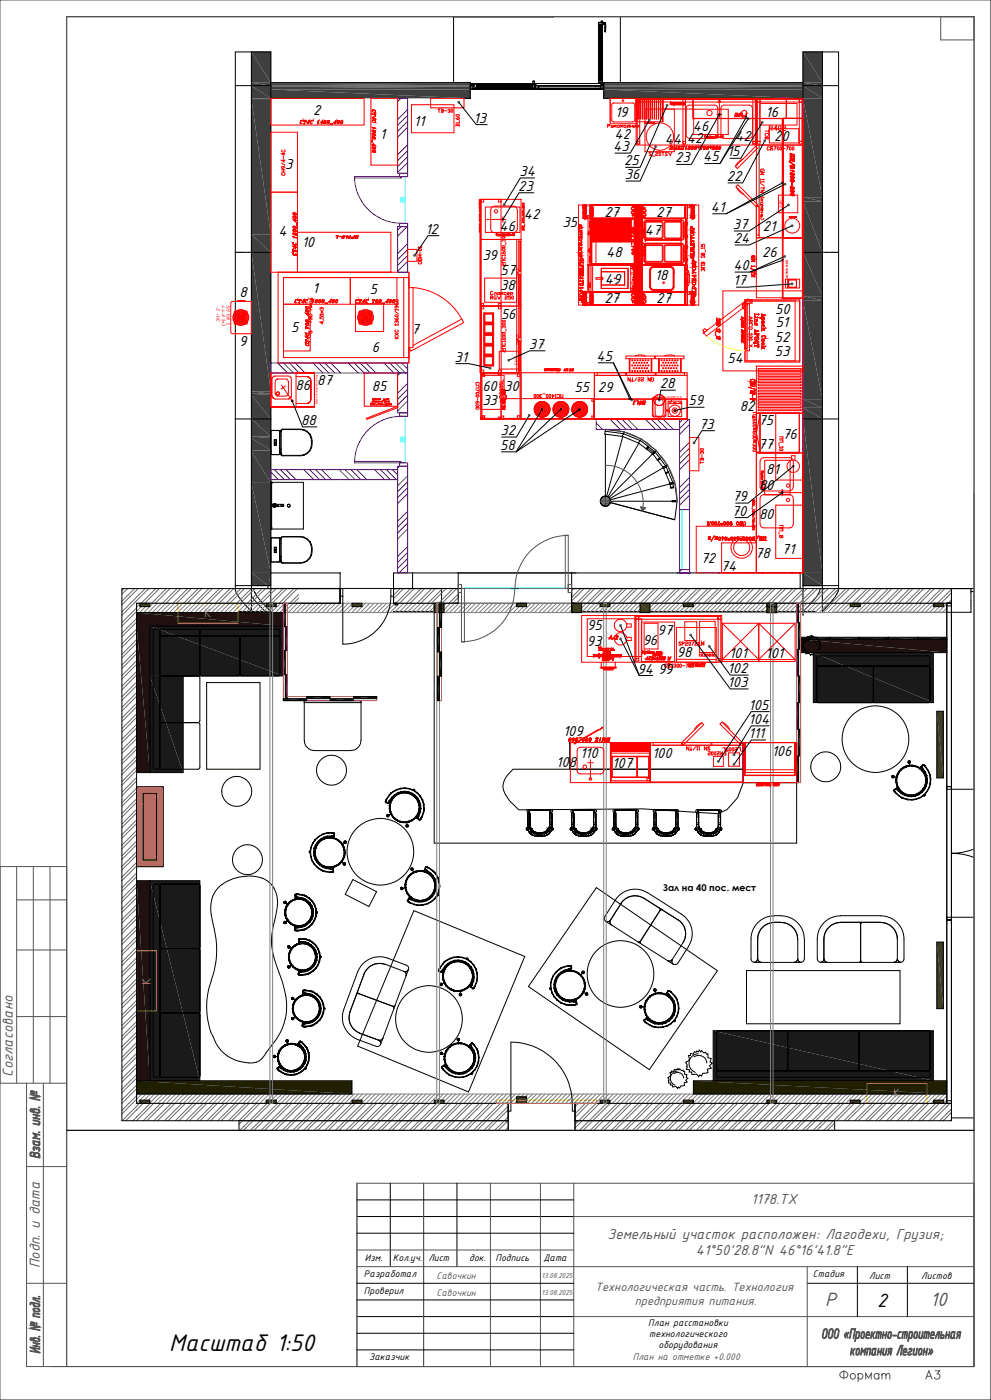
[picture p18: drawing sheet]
<svg xmlns="http://www.w3.org/2000/svg" width="297mm" height="420mm" viewBox="0 0 297 420" stroke-linecap="round" stroke-linejoin="round" font-family="sans-serif">
<defs><g id="words">
<text font-size="7.7" x="50.7" y="405.4">Масштаб 1:50</text>
<g font-size="6.2" fill="#545454">
<text x="247.3" y="391.9">Р</text>
<text x="278.8" y="391.9">10</text>
</g>
<text font-size="6.2" x="262.9" y="392">2</text>
<g font-size="4.7">
<text x="93.8" y="34.4">2</text>
<text x="184.4" y="35">19</text>
<text x="229.4" y="35.1">16</text>
<text x="113.8" y="41.7">1</text>
<text x="124.1" y="37.9">11</text>
<text x="141.9" y="36.8">13</text>
<text x="184.2" y="41.6">42</text>
<text x="207.7" y="39.2">46</text>
<text x="183.8" y="45.3">43</text>
<text x="199.2" y="43.2">44</text>
<text x="205.8" y="42.9">42</text>
<text x="217.9" y="46.9">15</text>
<text x="220.3" y="42.3">42</text>
<text x="232" y="42.2">20</text>
<text x="85.5" y="50.8">3</text>
<text x="155.7" y="52.8">34</text>
<text x="187.1" y="49.6">25</text>
<text x="187.3" y="53.7">36</text>
<text x="202.4" y="48.7">23</text>
<text x="210.7" y="48.4">45</text>
<text x="155.3" y="57.2">23</text>
<text x="217.8" y="54.2">22</text>
<text x="157" y="65.6">42</text>
<text x="181.1" y="65">27</text>
<text x="196.6" y="65">27</text>
<text x="213.1" y="63.5">41</text>
<text x="83.5" y="70.9">4</text>
<text x="127.5" y="70.1">12</text>
<text x="149.7" y="69.3">46</text>
<text x="168.6" y="68.1">35</text>
<text x="193.3" y="70.4">47</text>
<text x="219.7" y="68.7">37</text>
<text x="228.6" y="69.3">21</text>
<text x="90.4" y="74.1">10</text>
<text x="181.7" y="77.1">48</text>
<text x="219.9" y="72.9">24</text>
<text x="228.5" y="77">26</text>
<text x="144.6" y="78">39</text>
<text x="150" y="82.6">57</text>
<text x="219.8" y="81">40</text>
<text x="71.8" y="89.2">8</text>
<text x="93.7" y="87.9">1</text>
<text x="110.8" y="88.2">5</text>
<text x="149.9" y="86.9">38</text>
<text x="181.3" y="85.1">49</text>
<text x="196.3" y="84.1">18</text>
<text x="219.8" y="85.6">17</text>
<text x="150.2" y="95.7">56</text>
<text x="181.1" y="91">27</text>
<text x="196.6" y="91">27</text>
<text x="232.3" y="94.1">50</text>
<text x="87.2" y="99.5">5</text>
<text x="123.3" y="100.1">7</text>
<text x="232.5" y="98.2">51</text>
<text x="71.7" y="103.7">9</text>
<text x="111.4" y="105.7">6</text>
<text x="158.5" y="104.6">37</text>
<text x="232.2" y="102.6">52</text>
<text x="232.2" y="106.9">53</text>
<text x="136.2" y="108.5">31</text>
<text x="178.8" y="108.2">45</text>
<text x="218.1" y="108.9">54</text>
<text x="88.6" y="116.9">86</text>
<text x="95" y="115.6">87</text>
<text x="111.5" y="117.4">85</text>
<text x="144.6" y="117.4">60</text>
<text x="151.1" y="117.3">30</text>
<text x="172.2" y="117.6">55</text>
<text x="179.2" y="117.6">29</text>
<text x="197.8" y="116.5">28</text>
<text x="144.6" y="121.5">33</text>
<text x="206.4" y="121.5">59</text>
<text x="221.7" y="123.4">82</text>
<text x="90.3" y="127.5">88</text>
<text x="150" y="130.5">32</text>
<text x="209.5" y="128.6">73</text>
<text x="227.3" y="127.5">75</text>
<text x="234.5" y="131.8">76</text>
<text x="149.9" y="135">58</text>
<text x="227.2" y="134.7">77</text>
<text x="229.6" y="142.2">81</text>
<text x="227.5" y="146.9">80</text>
<text x="219.3" y="154.7">70</text>
<text x="219.5" y="150.3">79</text>
<text x="227.5" y="155.8">80</text>
<text x="226.4" y="167.3">78</text>
<text x="234.4" y="166.1">71</text>
<text x="210" y="168.8">72</text>
<text x="216.1" y="171.2">74</text>
<text x="176" y="188.9">95</text>
<text x="197.1" y="190.4">97</text>
<text x="175.9" y="193.8">93</text>
<text x="192.6" y="193.4">96</text>
<text x="202.9" y="197.1">98</text>
<text x="218.5" y="197.4">101</text>
<text x="229.4" y="197.4">101</text>
<text x="191.1" y="202.1">94</text>
<text x="197.2" y="202.1">99</text>
<text x="218.1" y="201.9">102</text>
<text x="218.1" y="206.1">103</text>
<text x="224.4" y="212.9">105</text>
<text x="168.7" y="220.9">109</text>
<text x="224.4" y="217.2">104</text>
<text x="224.4" y="221.4">111</text>
<text x="173.9" y="227.4">110</text>
<text x="195.4" y="227.3">100</text>
<text x="231.3" y="226.7">106</text>
<text x="166.7" y="230.1">108</text>
<text x="183.5" y="230.5">107</text>
</g>
<g font-size="4.7" fill="#545454">
<text x="3.9" y="323" transform="rotate(-90 3.9 323)">Согласовано</text>
<text x="225.1" y="361.1">1178.ТХ</text>
<text x="182.1" y="371.6">Земельный участок расположен: Лагодехи, Грузия;</text>
<text x="208.5" y="376.6">41°50'28.8&quot;N 46°16'41.8&quot;E</text>
<text x="12" y="380.4" transform="rotate(-90 12 380.4)">Подп. и дата</text>
</g>
<g font-size="3.9" fill="#545454">
<text x="178.4" y="387.2">Технологическая часть. Технология</text>
<text x="190.3" y="391.4">предприятия питания.</text>
</g>
<g font-size="3.5" fill="#b4a35c">
<text x="61.2" y="185.2">К</text>
<text x="45.1" y="295.4" transform="rotate(-90 45.1 295.4)">К</text>
<text x="267.7" y="329.2">К</text>
</g>
<g font-size="3.1">
<text x="109.1" y="383.2">Разработал</text>
<text x="109.3" y="378.4">Изм.</text>
<text x="117.8" y="378.4">Кол.уч.</text>
<text x="128.4" y="378.4">Лист</text>
<text x="140.6" y="378.4">док.</text>
<text x="148.5" y="378.4">Подпись</text>
<text x="162.9" y="378.4">Дата</text>
<text x="243.6" y="383">Стадия</text>
<text x="260.5" y="383.8">Лист</text>
<text x="276.1" y="383.8">Листов</text>
<text x="109.1" y="388.2">Проверил</text>
<text x="194.3" y="397.8">План расстановки</text>
<text x="194.6" y="401.2">технологического</text>
<text x="197.4" y="404.5">оборудования</text>
<text x="110.7" y="408.1">Заказчик</text>
</g>
<g font-size="3.1" fill="#545454">
<text x="130.8" y="383.8">Савочкин</text>
<text x="130.8" y="388.7">Савочкин</text>
<text x="189.7" y="407.9">План на отметке +0.000</text>
</g>
<text font-size="2.8" x="198.7" y="267.3">Зал на 40 пос. мест</text>
<g font-size="2.3" fill="#545454">
<text x="162.3" y="383.5">13.08.2025</text>
<text x="162.3" y="388.5">13.08.2025</text>
</g>
<g font-size="1.6" fill="#f00">
<text x="233.6" y="59.6" transform="rotate(90 233.6 59.6)">SW2</text>
<text x="64.9" y="91.7" transform="rotate(90 64.9 91.7)">-5 +10С</text>
<text x="66.5" y="91.5" transform="rotate(90 66.5 91.5)">4.4-8.7м3</text>
<text x="67.9" y="91.5" transform="rotate(90 67.9 91.5)">SM 109 S</text>
<text x="155.2" y="109.7" transform="rotate(-90 155.2 109.7)">SW2</text>
<text x="204.6" y="118.9" transform="rotate(-180 204.6 118.9)">Vitamix</text>
</g>
<text font-size="1.6" fill="#0ff" x="152.8" y="177">1600</text>
<text font-size=".9" fill="#f00" x="235.7" y="77.9" transform="rotate(90 235.7 77.9)">ПН/В 900x300</text>
<text font-size=".8" fill="#f00" x="95.2" y="121.3" transform="rotate(-90 95.2 121.3)">ВМ1 510*655*500(750)</text>
</g></defs>
<path d="M180.4 23.8l.2 .3z" fill="none" stroke="#3f3f3f" stroke-width=".3"/>
<g fill="#3f3f3f">
<path d="M180.4 23.9l.2 .1z"/>
<path d="M180.4 24l.2 .1z"/>
</g>
<path d="M180.4 7.6l-.1 .3z" fill="none" stroke="#3f3f3f" stroke-width=".3"/>
<path d="M180.3 7.7l.1 .1z" fill="#3f3f3f"/>
<path d="M180.3 7.7v16.2z" fill="none" stroke="#3f3f3f" stroke-width=".3"/>
<g fill="#3f3f3f">
<path d="M180.3 7.8v.1z"/>
<path d="M180.3 7.9v.1z"/>
</g>
<path d="M180.3 8v15.6" fill="none" stroke="#3f3f3f" stroke-width=".3"/>
<path d="M180.3 23.7v.1z" fill="#3f3f3f"/>
<path d="M180.3 23.7l.1 .3z" fill="none" stroke="#3f3f3f" stroke-width=".3"/>
<path d="M180.3 23.8l.1 .1z" fill="#3f3f3f"/>
<path d="M180.4 7.5v.3z" fill="none" stroke="#3f3f3f" stroke-width=".3"/>
<g fill="#3f3f3f">
<path d="M180.4 7.5l.2 .1z"/>
<path d="M180.4 7.6l.2 .1z"/>
</g>
<path d="M180.1 23.7l.2 .1z" fill="none" stroke="#3f3f3f" stroke-width=".3"/>
<path d="M180.1 23.7l.2 .1z" fill="#3f3f3f"/>
<path d="M179.4 23.9l.3-.2-.1 .5h1v1.1h-.4l.1-.4h-.9z" fill="none" stroke="#3f3f3f" stroke-width=".3"/>
<g fill="#3f3f3f">
<path d="M179.4 23.8h.3z"/>
<path d="M179.4 23.8l.3 .1z"/>
<path d="M179.4 23.9h.3z"/>
<path d="M179.4 23.9l.3 .1z"/>
<path d="M179.4 24l.3 .1z"/>
<path d="M179.4 24.1h.2z"/>
<path d="M180.3 24.1h.2z"/>
<path d="M180.3 24.1l.3 .1z"/>
<path d="M179.4 24.1l.2 .1z"/>
<path d="M180.3 24.2h.3z"/>
<path d="M179.4 24.2h.2z"/>
<path d="M179.7 24.2h.9z"/>
<path d="M179.6 24.2h1z"/>
<path d="M179.4 24.9h.8z"/>
<path d="M179.4 24.2l1.2 .7h-1.2z"/>
<path d="M179.4 24.2h1.2v.7z"/>
<path d="M180.3 24.9l.3 .2z"/>
<path d="M180.3 25.1h.3z"/>
<path d="M180.2 25.1l.4 .2z"/>
<path d="M180.3 25.3h.2z"/>
<path d="M180.3 25.3h.3z"/>
</g>
<path d="M180 25.7h.9v.3h-.1l.1 .8h-1.2l-.1-.3 .5 .1z" fill="none" stroke="#3f3f3f" stroke-width=".3"/>
<g fill="#3f3f3f">
<path d="M180 25.7h.9z"/>
<path d="M180 25.7l.9 .2h-.9z"/>
<path d="M180 25.7h.9v.2z"/>
<path d="M180 25.9l.9 .1z"/>
<path d="M180 26l.8 .2h-.8z"/>
<path d="M180 26h.8v.2z"/>
<path d="M180 26.2l.8 .3h-.8z"/>
<path d="M180 26.2h.8v.3z"/>
<path d="M180 26.5h.8z"/>
<path d="M180.1 26.5h.7z"/>
<path d="M180.1 26.5h.8z"/>
<path d="M179.6 26.5h.2z"/>
<path d="M180.1 26.5l.8 .1z"/>
<path d="M179.7 26.5l.3 .1z"/>
<path d="M179.6 26.6h.4z"/>
<path d="M180.1 26.6h.8z"/>
<path d="M180 26.6h.9z"/>
<path d="M179.7 26.6h.3z"/>
<path d="M179.7 26.6l1.2 .2h-1.2z"/>
<path d="M179.7 26.6h1.2v.2z"/>
<path d="M179.7 26.8h1.2z"/>
</g>
<path d="M160.4 25.7h1l-.1 .9 .5-.1-.1 .3h-1.6v-.3l.5 .1z" fill="none" stroke="#3f3f3f" stroke-width=".3"/>
<g fill="#3f3f3f">
<path d="M160.5 25.7h.9z"/>
<path d="M160.4 25.7l1 .2h-1z"/>
<path d="M160.4 25.7h1v.2z"/>
<path d="M160.5 25.9l.8 .3h-.8z"/>
<path d="M160.5 25.9h.8v.3z"/>
<path d="M160.5 26.2l.8 .3h-.8z"/>
<path d="M160.5 26.2h.8v.3z"/>
<path d="M160.5 26.5h.8z"/>
<path d="M160.1 26.5h.1z"/>
<path d="M161.5 26.5h.2z"/>
<path d="M160.6 26.5h.7z"/>
<path d="M160.1 26.5h.2z"/>
<path d="M161.4 26.5l.3 .1z"/>
<path d="M160.1 26.5l.3 .1z"/>
<path d="M160.6 26.5l.7 .1z"/>
<path d="M161.4 26.6h.4z"/>
<path d="M160.6 26.6h.7z"/>
<path d="M160.1 26.6h.3z"/>
<path d="M161.4 26.6h.3z"/>
<path d="M160.5 26.6h.8z"/>
<path d="M161.3 26.6h.4z"/>
<path d="M160.1 26.6h.4z"/>
<path d="M160.1 26.6l1.6 .2h-1.6z"/>
<path d="M160.1 26.6h1.6v.2z"/>
<path d="M160.1 26.8h1.6z"/>
<path d="M160.2 26.8h1.4z"/>
<path d="M160.2 26.8h1.5z"/>
</g>
<path d="M143 26.1l16.3 .1zM143 26.1h16.3M159.5 25.4l1.1-.1v.4l-.4-.1v.9h-1l-.1-.3h.5z" fill="none" stroke="#3f3f3f" stroke-width=".3"/>
<g fill="#3f3f3f">
<path d="M159.5 25.3l1.1 .1z"/>
<path d="M159.5 25.4h1.1z"/>
<path d="M159.5 25.4l1.1 .2z"/>
<path d="M160.4 25.6h.2z"/>
<path d="M159.5 25.6h.7z"/>
<path d="M159.6 25.6h.6z"/>
<path d="M159.6 25.6l.6 .1z"/>
<path d="M159.6 25.7l.6 .2h-.6z"/>
<path d="M159.6 25.7h.6v.2z"/>
<path d="M159.6 25.9l.6 .2h-.6z"/>
<path d="M159.6 25.9h.6v.2z"/>
<path d="M159.1 26.2h.2z"/>
<path d="M159.6 26.1l.6 .1z"/>
<path d="M159.6 26.2h.6z"/>
<path d="M159.1 26.2h.3z"/>
<path d="M159.1 26.2h.4z"/>
<path d="M159.5 26.2h.7z"/>
<path d="M159.1 26.2l1.1 .3h-1z"/>
<path d="M159.1 26.2h1.1v.3z"/>
<path d="M159.2 26.5h1z"/>
</g>
<path d="M140.9 25.7h.9l-.1 .9 .5-.1-.1 .3h-1.2z" fill="none" stroke="#3f3f3f" stroke-width=".3"/>
<g fill="#3f3f3f">
<path d="M140.9 25.7h.8z"/>
<path d="M141.3 25.7h.4z"/>
<path d="M140.9 25.7h.9z"/>
<path d="M140.9 25.7l.9 .2h-.9z"/>
<path d="M140.9 25.7h.9v.2z"/>
<path d="M140.9 25.9l.9 .1z"/>
<path d="M141.1 26l.7 .2h-.7z"/>
<path d="M141.1 26h.7v.2z"/>
<path d="M141.1 26.2l.7 .3h-.7z"/>
<path d="M141.1 26.2h.7v.3z"/>
<path d="M141.1 26.5h.7z"/>
<path d="M142 26.5h.2z"/>
<path d="M140.9 26.5h.8z"/>
<path d="M140.9 26.5h.9z"/>
<path d="M141.9 26.5l.3 .1z"/>
<path d="M140.9 26.5l.8 .1z"/>
<path d="M141.9 26.6h.3z"/>
<path d="M140.9 26.6h.8z"/>
<path d="M141.8 26.6h.4z"/>
<path d="M140.9 26.6h.9z"/>
<path d="M140.9 26.6l1.2 .2h-1.2z"/>
<path d="M140.9 26.6h1.3l-.1 .2z"/>
<path d="M140.9 26.8h1.2z"/>
</g>
<path d="M159.2 25.3l.3 .1h-.4z" fill="none" stroke="#3f3f3f" stroke-width=".3"/>
<g fill="#3f3f3f">
<path d="M159.2 25.3h.3z"/>
<path d="M159.2 25.3l.3 .1z"/>
<path d="M159.2 25.4h.3z"/>
<path d="M159.1 25.4h.4z"/>
</g>
<path d="M143 25.4l.3 .1z" fill="none" stroke="#3f3f3f" stroke-width=".3"/>
<path d="M143 25.4l.3 .1z" fill="#3f3f3f"/>
<path d="M159.1 25.4h.2z" fill="none" stroke="#3f3f3f" stroke-width=".3"/>
<g fill="#3f3f3f">
<path d="M159.1 25.4l.2 .1z"/>
<path d="M159.1 25.4h.2z"/>
</g>
<path d="M142.8 25.3l.4 .1zM143 25.5l16.3 .1zM143 25.5h16.3M143 25.6h16.3" fill="none" stroke="#3f3f3f" stroke-width=".3"/>
<g fill="#3f3f3f">
<path d="M142.8 25.3h.3z"/>
<path d="M142.8 25.3l.3 .1z"/>
<path d="M142.8 25.4h.3z"/>
<path d="M142.8 25.4h.4z"/>
</g>
<path d="M143 25.8l16.3 .1zM143 25.8h16.3M159 25.6l.2 .2z" fill="none" stroke="#3f3f3f" stroke-width=".3"/>
<path d="M159 25.6l.2 .2z" fill="#3f3f3f"/>
<path d="M143 25.6l.1 .2z" fill="none" stroke="#3f3f3f" stroke-width=".3"/>
<path d="M143 25.6l.1 .2z" fill="#3f3f3f"/>
<path d="M159 25.9l.2 .2z" fill="none" stroke="#3f3f3f" stroke-width=".3"/>
<path d="M159 25.9l.2 .2z" fill="#3f3f3f"/>
<path d="M179.7 7.7l.1 16.2z" fill="none" stroke="#3f3f3f" stroke-width=".3"/>
<path d="M179.7 7.9l.1 .8z" fill="#3f3f3f"/>
<path d="M179.7 8.7v14.2" fill="none" stroke="#3f3f3f" stroke-width=".3"/>
<path d="M179.7 22.9l.1 .8z" fill="#3f3f3f"/>
<path d="M180 7.7l.1 16.2z" fill="none" stroke="#3f3f3f" stroke-width=".3"/>
<g fill="#3f3f3f">
<path d="M180 7.7l.1 .1z"/>
<path d="M180 7.8l.1 .1z"/>
</g>
<path d="M180 7.9v15.8" fill="none" stroke="#3f3f3f" stroke-width=".3"/>
<path d="M180 23.7l.1 .1z" fill="#3f3f3f"/>
<path d="M180.1 7.7l.2 .1z" fill="none" stroke="#3f3f3f" stroke-width=".3"/>
<path d="M180.1 7.7l.2 .1z" fill="#3f3f3f"/>
<path d="M179.8 23.7l.2 .1z" fill="none" stroke="#3f3f3f" stroke-width=".3"/>
<path d="M179.8 23.7l.2 .1z" fill="#3f3f3f"/>
<path d="M179.4 6.7h.9l-.1-.4h.4v1.2l-1-.1 .1 .4h-.3z" fill="none" stroke="#3f3f3f" stroke-width=".3"/>
<g fill="#3f3f3f">
<path d="M180.2 6.3h.4z"/>
<path d="M180.2 6.3l.4 .1z"/>
<path d="M180.3 6.4l.3 .1z"/>
<path d="M180.3 6.5l.3 .1z"/>
<path d="M180.3 6.6l.3 .1z"/>
<path d="M180.3 6.7h.3z"/>
<path d="M179.4 6.7l1.2 .1z"/>
<path d="M179.4 6.8h1.2z"/>
<path d="M179.4 6.8l1.2 .1z"/>
<path d="M179.4 6.9l1.2 .1z"/>
<path d="M179.4 7l1.2 .1z"/>
<path d="M179.4 7.1h1.2z"/>
<path d="M179.4 7.1l1.2 .1z"/>
<path d="M179.4 7.2h1.2z"/>
<path d="M179.4 7.2l1.2 .1z"/>
<path d="M179.4 7.3h1.2z"/>
<path d="M179.4 7.3l1.2 .1z"/>
<path d="M179.6 7.4h1z"/>
<path d="M179.4 7.4h.2z"/>
<path d="M179.7 7.4h.9z"/>
<path d="M180.3 7.4l.3 .1z"/>
<path d="M180.3 7.5h.2z"/>
<path d="M180.3 7.5h.3z"/>
<path d="M179.4 7.4l.2 .1z"/>
<path d="M179.4 7.5h.2z"/>
<path d="M179.4 7.5l.3 .2z"/>
<path d="M179.4 7.7h.3z"/>
<path d="M179.4 7.7l.3 .1z"/>
<path d="M179.4 7.8h.3z"/>
</g>
<path d="M81.2 24.9h59.7M108.7 29.5h-27.5v-4.7h59.7v4.7h-1.8" fill="none" stroke="#3f3f3f" stroke-width=".3"/>
<g fill="#3f3f3f">
<path d="M81.2 25.1l59.7 .6h-59.7z"/>
<path d="M81.2 25.1h59.7v.6z"/>
</g>
<path d="M81.2 25.7h59.7M81.2 25.8h59.7" fill="none" stroke="#3f3f3f" stroke-width=".3"/>
<g fill="#3f3f3f">
<path d="M81.2 26l59.7 .5h-59.7z"/>
<path d="M81.2 26h59.7v.5z"/>
</g>
<path d="M81.2 26.5h59.7" fill="none" stroke="#3f3f3f" stroke-width=".3"/>
<path d="M81.2 26.7h59.7" fill="none" stroke="#3f3f3f" stroke-width=".34"/>
<g fill="#3f3f3f">
<path d="M81.2 26.8l59.7 2.7h-59.7z"/>
<path d="M81.2 26.8h59.7v2.7z"/>
</g>
<path d="M180.9 24.9h59.8M193.1 29.5h-12.2v-4.7h59.8v4.7h-46.7M209.7 29.5h2.4M206.7 171.9h.2M215.4 171.9h.3M228.4 171.9h.3M237.2 171.9h.2" fill="none" stroke="#3f3f3f" stroke-width=".3"/>
<g fill="#3f3f3f">
<path d="M180.9 25.1l59.8 .6h-59.8z"/>
<path d="M180.9 25.1h59.8v.6z"/>
</g>
<path d="M180.9 25.7h59.8M180.9 25.8h59.8" fill="none" stroke="#3f3f3f" stroke-width=".3"/>
<g fill="#3f3f3f">
<path d="M180.9 26l59.8 .5h-59.8z"/>
<path d="M180.9 26h59.8v.5z"/>
</g>
<path d="M180.9 26.5h59.8" fill="none" stroke="#3f3f3f" stroke-width=".3"/>
<path d="M180.9 26.7h59.8" fill="none" stroke="#3f3f3f" stroke-width=".34"/>
<g fill="#3f3f3f">
<path d="M180.9 26.8l59.8 2.7h-59.8z"/>
<path d="M180.9 26.8h59.8v2.7z"/>
</g>
<path d="M159.2 25.6l.1 .2zM194 29.5h15.7M202.9 171.9h3.8" fill="none" stroke="#3f3f3f" stroke-width=".3"/>
<path d="M159.2 25.6l.1 .2z" fill="#3f3f3f"/>
<path d="M143.1 25.6l.2 .2z" fill="none" stroke="#3f3f3f" stroke-width=".3"/>
<path d="M143.1 25.6l.2 .2z" fill="#3f3f3f"/>
<path d="M159.2 25.9l.1 .2z" fill="none" stroke="#3f3f3f" stroke-width=".3"/>
<path d="M159.2 25.9l.1 .2z" fill="#3f3f3f"/>
<path d="M143.1 25.9l.2 .2z" fill="none" stroke="#3f3f3f" stroke-width=".3"/>
<path d="M143.1 25.9l.2 .2z" fill="#3f3f3f"/>
<path d="M143 25.9l.1 .2z" fill="none" stroke="#3f3f3f" stroke-width=".3"/>
<path d="M143 25.9l.1 .2z" fill="#3f3f3f"/>
<path d="M180.1 7.8l.2 .1z" fill="none" stroke="#3f3f3f" stroke-width=".3"/>
<path d="M180.1 7.8l.2 .1z" fill="#3f3f3f"/>
<path d="M180.1 23.8l.2 .1z" fill="none" stroke="#3f3f3f" stroke-width=".3"/>
<path d="M180.1 23.8l.2 .1z" fill="#3f3f3f"/>
<path d="M179.8 7.8l.2 .1z" fill="none" stroke="#3f3f3f" stroke-width=".3"/>
<path d="M179.8 7.8l.2 .1z" fill="#3f3f3f"/>
<path d="M179.8 7.7l.2 .1z" fill="none" stroke="#3f3f3f" stroke-width=".3"/>
<path d="M179.8 7.7l.2 .1z" fill="#3f3f3f"/>
<path d="M179.8 23.8l.2 .1z" fill="none" stroke="#3f3f3f" stroke-width=".3"/>
<path d="M179.8 23.8l.2 .1z" fill="#3f3f3f"/>
<path d="M240.7 15.6h5.8v10.1h-5.8z" fill="none" stroke="#3f3f3f" stroke-width=".3"/>
<g fill="#3f3f3f">
<path d="M240.7 15.6l5.8 9.2h-5.8z"/>
<path d="M240.7 15.6h5.8v9.2z"/>
<path d="M240.7 24.8l5.8 .9h-5.8z"/>
<path d="M240.7 24.8h5.8v.9z"/>
</g>
<path d="M240.7 25.7h5.8v50h-5.8z" fill="none" stroke="#3f3f3f" stroke-width=".3"/>
<g fill="#3f3f3f">
<path d="M240.7 25.7l5.8 3.8h-5.8z"/>
<path d="M240.7 25.7h5.8v3.8z"/>
<path d="M240.7 29.5l5.8 29.7h-5.8z"/>
<path d="M240.7 29.5h5.8v29.7z"/>
<path d="M240.7 59.2l5.8 1.2h-5.8z"/>
<path d="M240.7 59.2h5.8v1.2z"/>
<path d="M240.7 60.4l5.8 15.3h-5.8z"/>
<path d="M240.7 60.4h5.8v15.3z"/>
</g>
<path d="M75.4 15.6h5.8v10.1h-5.8z" fill="none" stroke="#3f3f3f" stroke-width=".3"/>
<g fill="#3f3f3f">
<path d="M75.4 15.6l5.8 9.2h-5.8z"/>
<path d="M75.4 15.6h5.8v9.2z"/>
<path d="M75.4 24.8l5.8 .9h-5.8z"/>
<path d="M75.4 24.8h5.8v.9z"/>
</g>
<path d="M75.4 25.7h5.8v50h-5.8z" fill="none" stroke="#3f3f3f" stroke-width=".3"/>
<g fill="#3f3f3f">
<path d="M75.4 25.7l5.8 3.8h-5.8z"/>
<path d="M75.4 25.7h5.8v3.8z"/>
</g>
<path d="M75.4 29.6h5.8" fill="none" stroke="#3f3f3f" stroke-width=".3"/>
<g fill="#3f3f3f">
<path d="M75.4 29.7l5.8 40.7h-5.8z"/>
<path d="M75.4 29.7h5.8v40.7z"/>
<path d="M75.4 70.4l5.8 5.3h-5.8z"/>
<path d="M75.4 70.4h5.8v5.3z"/>
</g>
<path d="M240.7 75.7h5.8v50h-5.8z" fill="none" stroke="#3f3f3f" stroke-width=".3"/>
<g fill="#3f3f3f">
<path d="M240.7 75.7l5.8 13.2h-5.8z"/>
<path d="M240.7 75.7h5.8v13.2z"/>
<path d="M240.7 88.9l5.8 1.2h-5.8z"/>
<path d="M240.7 88.9h5.8v1.2z"/>
<path d="M240.7 90.1l5.8 29.6h-5.8z"/>
<path d="M240.7 90.1h5.8v29.6z"/>
</g>
<path d="M240.7 119.7h5.8" fill="none" stroke="#3f3f3f" stroke-width=".3"/>
<g fill="#3f3f3f">
<path d="M240.7 119.8l5.8 2.5h-5.8z"/>
<path d="M240.7 119.8h5.8v2.5z"/>
<path d="M240.7 122.3l5.8 3.4h-5.8z"/>
<path d="M240.7 122.3h5.8v3.4z"/>
</g>
<path d="M240.7 125.7h5.8v50h-5.8z" fill="none" stroke="#3f3f3f" stroke-width=".3"/>
<g fill="#3f3f3f">
<path d="M240.7 125.7l5.8 46.2h-5.8z"/>
<path d="M240.7 125.7h5.8v46.2z"/>
<path d="M240.7 171.9l5.8 3.8h-5.8z"/>
<path d="M240.7 171.9h5.8v3.8z"/>
</g>
<path d="M75.4 75.7h5.8v50h-5.8z" fill="none" stroke="#3f3f3f" stroke-width=".3"/>
<g fill="#3f3f3f">
<path d="M75.4 75.7l5.8 41.7h-5.8z"/>
<path d="M75.4 75.7h5.8v41.7z"/>
<path d="M75.4 117.4l5.8 .7h-5.8z"/>
<path d="M75.4 117.4h5.8v.7z"/>
</g>
<path d="M75.4 118.3h5.8" fill="none" stroke="#3f3f3f" stroke-width=".38"/>
<g fill="#3f3f3f">
<path d="M75.4 118.5l5.8 7.2h-5.8z"/>
<path d="M75.4 118.5h5.8v7.2z"/>
</g>
<path d="M80.3 171.9v3.8h-4.9v-50h5.8v46.2" fill="none" stroke="#3f3f3f" stroke-width=".3"/>
<g fill="#3f3f3f">
<path d="M75.4 125.7l5.8 5.3h-5.8z"/>
<path d="M75.4 125.7h5.8v5.3z"/>
</g>
<path d="M75.4 131.2h5.8" fill="none" stroke="#3f3f3f" stroke-width=".42"/>
<g fill="#3f3f3f">
<path d="M75.4 131.4l5.8 3.7h-5.8z"/>
<path d="M75.4 131.4h5.8v3.7z"/>
</g>
<path d="M75.4 135.2h5.8M75.4 135.3h5.8M75.4 135.4h5.8" fill="none" stroke="#3f3f3f" stroke-width=".3"/>
<g fill="#3f3f3f">
<path d="M75.4 135.5l5.8 9.4h-5.8z"/>
<path d="M75.4 135.5h5.8v9.4z"/>
<path d="M75.4 144.9l5.8 27h-5.8z"/>
<path d="M75.4 144.9h5.8v27z"/>
<path d="M75.4 171.9l4.9 3.8h-4.9z"/>
<path d="M75.4 171.9h4.9v3.8z"/>
</g>
<path d="M80.3 171.9v3.8h.9v-3.8" fill="none" stroke="#3f3f3f" stroke-width=".3"/>
<g fill="#3f3f3f">
<path d="M80.3 171.9l.9 3.8h-.9z"/>
<path d="M80.3 171.9h.9v3.8z"/>
</g>
<g fill="none" stroke="#000" stroke-width=".3">
<path d="M75.4 15.6h-4.9v10.1h4.9v50h-4.9v50h4.9M75.4 15.6h5.8v10.1h-5.8zM135.9 5v19.8M165.9 5l-30 .1M179.4 7.7v16.2M179.4 7.7h.1M179.6 7.4l.1 .3M179.6 7.4h.1M179.6 7.8v16M179.6 7.8h.1M179.7 7.8l-.1 16.4M179.7 7.7h.1"/>
<path d="M179.7 7.7v.1M179.7 7.4l.6 .1M179.7 7.4v.3M179.8 7.8l.2 .1zM179.8 7.7h.2M179.8 7.7v.1M179.8 7.9v15.8M180 7.9v15.8h-.2M180 7.7h.3M180 7.7v.1M180.1 7.8l.2 .1zM180.1 7.7v.1"/>
<path d="M180.1 7.9v15.8M180.2 6.7v-.4h.4v1.2M180.2 6.4l.1 .3h-.9v1.1h.2M180.3 7.9v15.8h-.2M180.3 6.5h.1M180.3 7.5v.3M180.3 6.6h.1M180.3 7.5h.3M180.3 7.9v15.8l.3 .2M180.4 7.8v16.3M180.4 7.8v-.2l-.1 .3M180.4 7.5v.1"/>
<path d="M180.4 7.8l-.1 .1M180.6 7.5l-.2 .3M180.6 7.7v17.6l-.4-.2M180.6 7.5h-.1M180.6 6.7h.2M180.6 6.9l.1 .2zM180.7 6.9v.2M180.8 7.2l-.2 .1M180.8 6.7v.6M180.8 7.3h.1M180.8 6.8v.1M180.8 7v.1"/>
<path d="M180.8 6.7v.5h.6M180.8 6.7l.6 .1M180.9 6.7l-.1 .2M181.4 8.6l-.1-1.6v2.5M181.4 8.9l-.1 .6h.2M181.4 6.8v2.7M181.4 6.8h.1M181.5 6.8l-.1 2.4M181.5 9.2h.1M181.5 9.2l-.1 .3M185.9 5v19.8M246.5 15.6h4.8v10.1h-4.8v50h4.8"/>
<path d="M246.5 15.6v10.1h-5.8M246.5 15.6h-5.8v10.1M70.5 25.7v50M81.2 24.8h59.7v.9M81.2 29.5v46.2M81.2 29.5h27.5M81.2 25.7v3.8M140.9 25.1h19.4M140.9 26l.2 .5h-.2M140.9 26.8h40M140.9 25.7v3.8h-1.8M141.4 25.4l-.1 .3"/>
<path d="M141.4 25.4v.3M141.4 25.4l.2 .3M141.4 25.4h.2M141.4 25.4h.1M141.4 25.4h.3M141.5 25.4l.1 .1M141.5 25.4h.1M141.6 25.6h.1M141.6 25.4v.3M141.6 25.4v.2zM141.6 25.6l.1 .1M141.7 25.4l-.1 .2"/>
<path d="M141.7 25.3l-.1 .3M141.7 26.6h.1M141.8 26.5h.3M141.8 25.6v.1M141.8 25.9l-.1 .7M141.8 25.7v.2M141.8 25.9h.3M141.9 25.7h-.1M142 26.5h18.1M142.1 25.7v.8l-.3 .1M142.1 25.6v.1M142.1 25.6l-1.2 .1"/>
<path d="M142.1 25.6h-.2M142.1 26.8h.1M142.2 26.6h17.9M142.2 26.6l-.1 .2M142.2 26.5v.1M142.7 26.2h.1M142.7 26.2h.2M142.7 26.1l.4 .1M142.7 26.1v.1M142.8 25.3v.1M142.8 25.6l-.1 .5M142.8 25.3l.4 .1"/>
<path d="M142.8 25.6h.2M142.8 25.4v.2M142.8 25.3l-1.2 .1M142.8 25.4h.2M142.9 26.2h.1M143 26.1v.1M143 25.9v.2M143 26.2h.1M143 25.6h.1M143 25.6v.3M143 25.9h.1M143 25.8h.1"/>
<path d="M143 26.1h.1M143 25.3h17.6v.4M143.1 26.5h.1M143.1 26.2h.1M143.1 26.2h-.1M143.1 25.6l.2 .2zM143.1 25.9l.2 .2zM143.2 25.4h15.9M143.2 25.4h-.2l.3 .1M143.2 25.4l.1 .1M143.2 26.2l-.1 .3M143.2 26.2h.1"/>
<path d="M143.3 25.6h15.9M143.3 25.9h16M159 25.6v.2h-15.7M159 25.9v.2h-15.7M159 25.5l.6 .1v.6M159.1 26.2h.1M159.1 25.4l-15.8 .1M159.1 26.2h-15.9M159.1 25.4h.4M159.1 26.2l.1 .3M159.2 25.6l-.2 .2M159.2 25.6v.2"/>
<path d="M159.2 25.9l-.2 .2M159.2 26.5h.1M159.2 26.1h.1M159.2 26.2h.2M159.2 25.4h-.1M159.2 25.3v.1M159.3 26.1v.1M159.3 25.9v.2M159.3 25.8v.1M159.3 25.4v.2M159.4 26.2h.1M159.5 25.3v.3"/>
<path d="M159.6 26.2h-.1M159.6 26.2h.1M159.6 26.1l-16.4 .1M159.8 24.4h.2M159.8 24.4v.6h.3M159.8 25v.1M159.9 25.1h.2M159.9 25.1h.3M160 24.4h.1M160.1 26.5h.1M160.1 24.5h.1M160.1 24.4h.1"/>
<path d="M160.1 25.1h.2M160.1 26.5v.1M160.1 24.6h.1M160.1 26.6v.2M160.1 25v.1M160.1 26.8h.1M160.2 24.4h-.4M160.2 26.5h-.1M160.2 24.4h.1M160.2 26.5h.4M160.2 24.4v.6M160.2 25.9h.3l.1 .6"/>
<path d="M160.2 25.9v.6M160.2 26.5h.3M160.2 25.6l20.7 .1M160.2 26.5h.1M160.3 25.1v.2M160.4 26.5l.1 .1M160.4 25.6h-.2v.3M160.5 25.7l-.1 .2M160.5 25.6v.1M160.6 26.5l-.2 .1M161.3 26.5h.1M161.3 26.5l18.8 .1"/>
<path d="M161.3 26.5h18.7M161.4 25.9l-.1 .6M161.4 25.7v.2M161.4 25.9h18.6M161.6 26.5h.1M161.7 26.8h.1M161.7 26.5l.1 .1M161.7 26.5v.1M161.8 26.6h17.8M161.8 26.5h-.1M161.8 26.6l-.1 .2M179.4 23.9v1h.8"/>
<path d="M179.4 23.9h.1M179.4 23.8h.1M179.4 23.8v.1M179.6 26.6l.1 .2M179.6 24.2h.1M179.6 26.5v.1M179.6 23.8h-.2M179.7 24h.1M179.7 23.9h.1M179.7 23.7l-.1 .1M179.7 23.9v.3M179.7 26.5h.1"/>
<path d="M179.8 23.7v.1l.2-.1M179.8 23.9h.2M179.8 23.8v.1M180 25.7v.8M180 23.9h.1M180 23.8v.1M180 26.5v.1M180.1 23.7v.1l.2-.1M180.1 23.8h.2M180.2 24.9v.2M180.2 25.1h-20.5v.2M180.2 25.7h.3"/>
<path d="M180.2 24.9h.1M180.3 25.4h.1M180.3 25.6h.2M180.3 25.3v.4M180.3 25.1h.1M180.3 24.9l-.1 .2M180.3 24.1h.3M180.3 25.6h-.1M180.3 23.9v.3h-.6M180.3 25.4l-.1 .3M180.3 23.7v.2M180.3 23.9l.1 .1"/>
<path d="M180.4 25.4l.2 .3M180.5 25.5l-.2 .1 .1-.3 .1 .4M180.5 25.5v.2M180.5 25.4v.2M180.5 25.5h.1M180.5 24.1l.1 .1M180.6 25.1h.3M180.6 23.9h.1M180.9 25.7v.8M180.9 26h-.1v.5h.2M180.9 26.5v3h12.2M194 29.5h46.7"/>
<path d="M240.7 24.8h-59.8v.9M240.7 25.7v50M251.3 25.7v151.1a11.8 11.8 0 0 1-3.4 5.1l-1.4 1.5v-6.8M81.2 75.7h-5.8v50M81.2 75.7v50M240.7 75.7h5.8v50M240.7 75.7v44M240.7 119.8v5.9M240.7 119.7v.1M70.5 125.7v50M75.4 125.7h5.8M75.4 125.7v50"/>
<path d="M81.2 125.7v9.6M81.2 135.3v.1M81.2 135.4v40.3M81.2 135.3h.1M81.2 135.4h.1M240.7 125.7v50M240.7 125.7h5.8M246.5 125.7h4.8M246.5 125.7v50M81.2 144.7h.4M81.4 145v13.4M81.5 144.7h9.4v14h-9.7"/>
<path d="M81.5 145h.1M81.5 158.4h.1M81.9 151.5l.1 .5h.5M81.9 151.5v.1M81.9 151.7l.1 .1M82 151.8h.1M82 151.5h-.1M82 151.9h.1M82 151.6h.1M82 151.3l.3 .1M82 151.3l-.1 .2M82 151.5v.3"/>
<path d="M82 151.3h.5M82.1 151.8v.1M82.1 151.4h.1M82.2 151.9h.2M82.2 151.8l-.1 .1M82.3 151.3h-.2M82.4 151.3h.1M82.4 151.5h1M82.4 151.3h.4M82.4 151.7h1M82.5 152h-.2M82.5 151.9h.1"/>
<path d="M82.5 151.4h.1M82.5 152h.1M82.5 151.8l.1 .1M82.5 151.3h.1M82.5 151.8h.1M82.5 151.3l.1 .1M82.6 151.8l-.1 .2M82.6 151.4v.1M82.6 151.9h.1M82.6 151.7v.1M82.6 151.9h.7M82.8 151.3h2.1l.1 .2-.1 .4h-1.6"/>
<path d="M82.8 151.3a.6 .6 0 0 0-.9-.2 .6 .6 0 0 0 0 1 .6 .6 0 0 0 .9-.2M82.8 151.3v.2M82.8 151.9h.1M82.8 151.8h.1M83.3 151.9l.1 .1M83.3 151.8h.1M83.4 151.4v.1M83.4 151.6v.1M83.4 151.5v.1M84.2 151.7v.1M84.2 151.5h.1M84.4 151.7v.1"/>
<path d="M84.5 151.4l-.1 .1M84.5 151.8h.3M84.6 151.7h.1M84.7 151.4v.1M70.5 176.8a12.9 12.9 0 0 0 4.1 5.8l.8 .8M70.5 176.8h.1M75.4 178.8l4.1 4.6M75.4 175.7h-4.9v1.1M75.4 176.6h4.9M75.4 175.7v3.1M75.4 178.8v4.6M75.4 175.7h4.9"/>
<path d="M76.1 176.6v.3M76.2 177.3a21.1 21.1 0 0 0 5 6.1M80.3 175.7h.9M80.3 176.6h.9v6.8M80.3 175.7v.9M81.2 176.5h51.1M81.2 171.9h20.7v9.1M81.2 175.7v.9h20.8M81.2 168.4l.2 .2h2.2M81.2 168.4l2.4 .2M81.2 161.6v6.8M81.3 161.4l-.1 .1"/>
<path d="M81.3 161.4h.1M81.3 161.4h2.4M82.2 164.2h.6v1.6h-.6zM82.2 165.7h.1M82.3 164.2h.4v.8h-.4zM82.3 165v.7h.4v-.7M82.3 165.1h.4M82.8 165.7h.1M82.8 164.2h.1M83.6 168.6h.6M83.7 161.4l.1 .1M83.7 161.4h.5"/>
<path d="M83.8 161.6l-.1 6.9M83.8 168.1v.3l-.2 .2M83.8 168.1v-6.6l-2.5-.2-.1 .2v6.9l.1 .2M83.8 168.1h.1M84.2 168h.1M84.2 161.3v7.3M84.2 161.4h.1M84.2 167l.2-5.7 .4-.2h5.2a3.6 3.6 0 0 1 3.3 4.3 3.3 3.3 0 0 1-2.3 3.3M84.2 167v1M84.2 168v.3M84.2 161.3l.5-.3 6.4 .1a3.7 3.7 0 0 1 2.2 2.3h.1a4.1 4.1 0 0 1-2.3 5.4l-6.5 .2-.4-.4M84.2 168.3l.1 .2"/>
<path d="M84.2 168.3h.1M84.2 163h.1M84.2 167h.1M84.2 161.3h.1M84.3 161.5h.1M84.3 168.5h.1M84.3 168.5l.4 .3 6.3-.1M117.9 176.6h14.5M123.7 171.9v4.7M132.3 176.5l71.5 .1M132.3 176.5v6.9M137.3 171.9v4.6"/>
<path d="M171.3 176.6v6.8M171.3 176.6h68.5M172.6 171.9h-54.7v9.1M203.8 176.5h36M206 176.5v.1M239.8 171.9h.9M239.8 176.6h.9M239.8 171.9h-68.5v4.7M239.8 171.9v4.7M240.7 175.7v7.7M240.7 175.7h5.8M245.7 176.6h.8"/>
<path d="M245.8 176.6a8.1 8.1 0 0 1-2.7 4.4M246.5 175.7h4.8M246.5 176.5l-.7 .1M246.5 175.7v.9M251.2 176.6h39.8v7.1h-41M291 177.5h.9M75.4 183.4h-3.8l1 1.3M75.4 183.4v1.3M75.4 183.4h4.1M77.2 183.4l1 1.3M79.5 183.4h1.7M81.2 183.4v1.3"/>
<path d="M132.3 184v.7M132.3 183.4h-14.4v.3h14.4M132.3 184.4h.1M132.3 183.4v1.3M132.3 184.7h.1M171.3 183.4h73.2M171.3 183.4v.3h69.4M240.7 183.4v1.3M243.1 181l-2.4 2.4M243.1 181l-.3 .3"/>
<circle cx="86.5" cy="151.7" r=".43"/>
</g>
<path d="M181.4 148.8v3.1" fill="none" stroke="#545454" stroke-width=".3"/>
<path d="M196.1 135.4l-.2 .4zM81.2 144.7v14" fill="none" stroke="#3f3f3f" stroke-width=".3"/>
<g fill="none" stroke="#5c00b8" stroke-width=".3">
<path d="M81.2 108.9h41v3h-41zM83.2 108.9l3 3M85 108.9l3 3M86.7 108.9l3 3M88.5 108.9l3 3M93.8 108.9l3 3M95.5 108.9l3.1 3M97.3 108.9l3 3M99.1 108.9l3 3M104.4 108.9l3 3M106.2 108.9l3 3M107.9 108.9l3.1 3"/>
<path d="M109.7 108.9l3 3M115 108.9l3 3M116.8 108.9l3 3M118.5 108.9l3 3M120.3 108.9l1.9 1.8M119.2 139.9h3v32h-3zM119.8 139.9l-.6 .6M81.2 140.9h38v3h-38zM81.2 141.6l2.2 2.3M82.2 140.9l3 3M84 140.9l3 3M85.7 140.9l3 3"/>
<path d="M91.1 140.9l3 3M92.8 140.9l3 3M94.6 140.9l3 3M96.4 140.9l3 3M101.6 140.9l3 3M103.4 140.9l3 3M105.2 140.9l3 3M107 140.9l2.9 3M112.3 140.9l3 3M114 140.9l3 3M115.8 140.9l3 3M117.6 140.9l1.6 1.6"/>
<path d="M122.2 158.7l-3 3M122.2 148.1l-3 2.9M122.2 156.9l-3 3M122.2 146.3l-3 3M122.2 155.2l-3 2.9M122.2 144.5l-3 3M122.2 153.4l-3 3M122.2 142.7l-3 3.1M122.2 169.3l-2.7 2.6M122.2 167.5l-3 3M122.2 165.7l-3 3M122.2 164l-3 3"/>
</g>
<g fill="none" stroke="#f00" stroke-width=".3">
<path d="M83.4 81.7h39.2v27.2h-39.2zM85 83.3h36v24h-36zM92.5 99.3v.6h.4l.1-.6 .5 .1-.2 .5M92.5 95.3v.6h.4v-.4l.4-.2 .2 .2-.2 .4M92.7 94.3l-.2 .1 .2 .6 .8-.2-.2-.5M92.7 96.6h.6M92.9 90.4h.6h-.2l.2 .2-.2 .5-.4-.2 .1-.5zM92.9 92.5v.4h.6M93 96.3v.6M93.3 92.1v-.5l-.3-.2-.1 .7h.6M93.7 89.5h-.2v.5v-.4h-.6l.1 .4 .7 .1M95.9 95v.6h.3l.2-.6 .5 .1-.2 .5"/>
<path d="M96.4 92.6l-.2-.3-.3 .1 .2 .5M96.4 92.4h.5l-.2 .5M96.6 96.4v.7l-.7-.5h1M96.7 95.9l.4 .2M96.9 94.4h-1l.2 .2M96.9 93.3h-.7l.4 .3-.4 .3h.7M96.9 94.3v.3M118.4 94.6l.8-.2 .2 .4-.9 .2zM118.4 90.1l.8-.1 .2 .3-.9 .1zM118.4 95.5l.3 .4h.5l.2-.1-.2-.5-.3 .2v.4M118.4 90.9l.3 .5h.5l.2-.5-.4-.1-.1 .6M118.4 99.9l1 .7"/>
<path d="M118.4 93.4l1 .7M118.5 98.9l-.1 .2 .1 .5h.7l.2-.2-.2-.5M118.9 96.6l-.4-.3-.1 .1 .1 .5M118.9 96.4l.1-.1 .4 .1-.2 .5M118.9 91.8v.5l-.4 .2-.1-.2 .1-.5h.5l.4 .5M119.4 97.5h-1l.1 .1M119.4 92.9h-1l.1 .2M119.4 99.9l-1 .7M119.4 92.8v.3M119.4 97.3v.3M93 100.3v.6M118.4 100.9l.5 .7"/>
<path d="M118.4 101.6h1M119.4 100.9l-.5 .5"/>
</g>
<path d="M196.1 135.5l-.2 .3z" fill="#3f3f3f"/>
<path d="M199.3 140.2l.3-.3z" fill="none" stroke="#3f3f3f" stroke-width=".3"/>
<g fill="#3f3f3f">
<path d="M199.6 139.9l-.1 .1z"/>
<path d="M199.3 140.2l.3-.2z"/>
</g>
<path d="M201.2 144.9h.5z" fill="none" stroke="#3f3f3f" stroke-width=".3"/>
<g fill="#3f3f3f">
<path d="M201.4 144.9h.3z"/>
<path d="M201.2 144.9h.5z"/>
</g>
<path d="M196.3 135.6l-.3 .3z" fill="none" stroke="#3f3f3f" stroke-width=".3"/>
<g fill="#3f3f3f">
<path d="M196.3 135.6l.1 .1z"/>
<path d="M196.2 135.7h.2l-.4 .2z"/>
</g>
<path d="M199.1 140l.5-.2z" fill="none" stroke="#3f3f3f" stroke-width=".3"/>
<path d="M199.1 140l.5-.2z" fill="#3f3f3f"/>
<path d="M201.3 145.2l.4-.2z" fill="none" stroke="#3f3f3f" stroke-width=".3"/>
<g fill="#3f3f3f">
<path d="M201.4 145.1l.3-.1z"/>
<path d="M201.3 145.2l.4-.1z"/>
</g>
<path d="M202 150.2h.4z" fill="none" stroke="#3f3f3f" stroke-width=".3"/>
<g fill="#3f3f3f">
<path d="M202 150.2h.4z"/>
<path d="M202 150.2l.4 .1z"/>
</g>
<path d="M202 150.5h.4z" fill="none" stroke="#3f3f3f" stroke-width=".3"/>
<g fill="#3f3f3f">
<path d="M202 150.5l.4-.1z"/>
<path d="M202 150.5h.4z"/>
</g>
<path d="M201.5 150.2h.5z" fill="none" stroke="#3f3f3f" stroke-width=".3"/>
<path d="M201.5 150.2h.5z" fill="#3f3f3f"/>
<circle cx="181.4" cy="150.3" r="1.51" fill="none" stroke="#3f3f3f" stroke-width=".3"/>
<g fill="#3f3f3f">
<path d="M181.1 148.9h.7z"/>
<path d="M180.8 148.9h1.2z"/>
<path d="M181.1 148.9h.9z"/>
<path d="M180.7 149.1h1.5z"/>
<path d="M180.8 148.9l1.4 .2z"/>
</g>
<path d="M180.3 149.2h2.2" fill="none" stroke="#3f3f3f" stroke-width=".3"/>
<path d="M180.7 149.1h1.5l.3 .2z" fill="#3f3f3f"/>
<path d="M180.1 149.4h2.7" fill="none" stroke="#3f3f3f" stroke-width=".34"/>
<path d="M180 149.9h2.9M180 150.8h2.9M180 149.7h2.8" fill="none" stroke="#3f3f3f" stroke-width=".3"/>
<path d="M179.9 150.2h3.1" fill="none" stroke="#3f3f3f" stroke-width=".42"/>
<path d="M179.9 150.6h3.1" fill="none" stroke="#3f3f3f" stroke-width=".38"/>
<g fill="#3f3f3f">
<path d="M180 150.9l2.5 .5h-2.2z"/>
<path d="M180 150.9h2.8l-.3 .5z"/>
<path d="M180.8 151.8h1.2z"/>
<path d="M180.3 151.4l1.7 .4h-1.2z"/>
</g>
<path d="M180.3 151.6h2.2" fill="none" stroke="#3f3f3f" stroke-width=".34"/>
<path d="M194.2 133.9l.2 .2-.6 .7-.2-.2z" fill="none" stroke="#3f3f3f" stroke-width=".3"/>
<g fill="#3f3f3f">
<path d="M194.2 133.9l.2 .2h-.3z"/>
<path d="M193.6 134.6h.4l-.2 .2z"/>
<path d="M194.1 134.1l-.1 .5h-.4z"/>
<path d="M194.1 134.1h.3l-.4 .5z"/>
</g>
<path d="M199.5 141.9l.8-.4 .1 .2-.8 .3z" fill="none" stroke="#3f3f3f" stroke-width=".3"/>
<g fill="#3f3f3f">
<path d="M199.9 141.7l.4-.2 .1 .2z"/>
<path d="M199.5 141.9h.5l-.4 .1z"/>
<path d="M199.5 141.9l.4-.2 .1 .2z"/>
<path d="M199.9 141.7h.5l-.4 .2z"/>
</g>
<path d="M197 138l.7-.6 .1 .2-.7 .5z" fill="none" stroke="#3f3f3f" stroke-width=".3"/>
<g fill="#3f3f3f">
<path d="M197.5 137.6l.2-.2 .1 .2z"/>
<path d="M197 138h.4z"/>
<path d="M197 138l.5-.4-.1 .4z"/>
<path d="M197.5 137.6h.3l-.4 .4z"/>
</g>
<path d="M201 146.2l.8-.1 .1 .2-.9 .1z" fill="none" stroke="#3f3f3f" stroke-width=".3"/>
<g fill="#3f3f3f">
<path d="M201 146.2l.8-.1z"/>
<path d="M201 146.3h.9z"/>
<path d="M201 146.2l.9 .1z"/>
</g>
<path d="M195.7 136.2l.3-.3z" fill="none" stroke="#3f3f3f" stroke-width=".3"/>
<path d="M195.7 136.2l.3-.3z" fill="#3f3f3f"/>
<path d="M201.5 150.4l.5 .1z" fill="none" stroke="#3f3f3f" stroke-width=".3"/>
<g fill="#3f3f3f">
<path d="M201.5 150.4l.5 .1z"/>
<path d="M201.5 150.5h.5z"/>
</g>
<path d="M195.9 135.8l.4-.2-.7 .5z" fill="none" stroke="#3f3f3f" stroke-width=".3"/>
<g fill="#3f3f3f">
<path d="M196.1 135.6h.2z"/>
<path d="M196.1 135.6l.1 .2h-.3z"/>
<path d="M196.1 135.6h.2l-.1 .2z"/>
<path d="M195.9 135.8l.1 .1h-.3z"/>
<path d="M195.9 135.8h.3l-.2 .1z"/>
<path d="M195.7 135.9l-.1 .2z"/>
<path d="M195.7 135.9h.3l-.2 .2z"/>
<path d="M195.6 136.1h.1z"/>
<path d="M195.6 136.1h.2z"/>
</g>
<path d="M195.5 136l.4-.2z" fill="none" stroke="#3f3f3f" stroke-width=".3"/>
<path d="M195.5 136l.4-.2z" fill="#3f3f3f"/>
<path d="M198.8 140.3l.8-.4-.3 .3z" fill="none" stroke="#3f3f3f" stroke-width=".3"/>
<g fill="#3f3f3f">
<path d="M199.4 139.9h.2z"/>
<path d="M199.3 139.9h.3z"/>
<path d="M199.1 140h.5z"/>
<path d="M198.9 140.2l.2-.2 .2 .2z"/>
<path d="M199.1 140h.5l-.3 .2z"/>
<path d="M198.8 140.3h.3z"/>
<path d="M198.9 140.2h.4z"/>
<path d="M198.8 140.3h.2z"/>
</g>
<path d="M198.8 140.1l.3-.1z" fill="none" stroke="#3f3f3f" stroke-width=".3"/>
<g fill="#3f3f3f">
<path d="M198.8 140.1l.3-.1z"/>
<path d="M198.8 140.1h.1z"/>
</g>
<path d="M198.9 140.4l.4-.2z" fill="none" stroke="#3f3f3f" stroke-width=".3"/>
<g fill="#3f3f3f">
<path d="M198.9 140.4l.4-.2z"/>
<path d="M198.9 140.4h.2z"/>
</g>
<path d="M200.8 145.1l.9-.1z" fill="none" stroke="#3f3f3f" stroke-width=".3"/>
<g fill="#3f3f3f">
<path d="M201.2 144.9h.5z"/>
<path d="M201.1 145h.6z"/>
<path d="M201.2 144.9l.5 .1z"/>
<path d="M200.8 145.1h.7z"/>
<path d="M200.8 145.1l.5 .1z"/>
<path d="M200.8 145.2h.5z"/>
</g>
<path d="M200.9 145.2h.4z" fill="none" stroke="#3f3f3f" stroke-width=".3"/>
<g fill="#3f3f3f">
<path d="M200.9 145.2h.4z"/>
<path d="M200.9 145.2h.3z"/>
</g>
<path d="M200.8 145l.4-.1z" fill="none" stroke="#3f3f3f" stroke-width=".3"/>
<g fill="#3f3f3f">
<path d="M200.8 145l.4-.1z"/>
<path d="M200.8 145h.3z"/>
</g>
<path d="M201.5 150.3l.9 .1z" fill="none" stroke="#3f3f3f" stroke-width=".3"/>
<g fill="#3f3f3f">
<path d="M201.5 150.3h.9z"/>
<path d="M201.5 150.3l.9 .1z"/>
<path d="M201.5 150.4h.9z"/>
</g>
<g fill="none" stroke="#000" stroke-width=".3">
<path d="M81.2 136.1v-6.9l2.5-.1 .1 7.1-.2 .2M81.2 136.1l.2 .3h2.2M81.2 136.1l.1 .2M81.2 136.2l2.4 .2M81.2 129.4v6.7M81.3 129.2h-.1M81.3 129.2h.1M81.3 129.2l-.1 .1M81.3 129.2h2.4M82.2 133.5v-1.5h.6v1.5M82.2 133.5h.6M82.2 133.5h.1"/>
<path d="M82.3 132h.4v.8h-.4zM82.3 132.8v.7h.4v-.7M82.3 132.9h.4M82.8 133.5h.1M83.6 136.4h.6M83.7 129.2l.1 .1M83.7 129.2h.5M83.8 129.4l-.1 6.9M84.2 129.3h.1M84.2 135.8h.1M84.2 129.1v7.3M84.2 129.2h.1"/>
<path d="M84.2 134.7v-5.3l.3-.4 5.5-.1 .9 .1a3.2 3.2 0 0 1 2.3 2.2 4 4 0 0 1-2.2 5.2M84.2 134.7l.1 1.6M84.2 129.1l.5-.4 6.4 .2a3.7 3.7 0 0 1 2.2 2.2l.1 .1a4.2 4.2 0 0 1-2.3 5.4l-6.5 .1-.4-.3M84.2 130.7h.1M84.2 134.7h.1M84.2 129.1h.1M84.3 129.2v.1M84.3 136.3h.1M84.3 136.3l.4 .3 6.3-.2M181.4 129.4v-.6l5.6 .7M181.4 130.3v18.5M181.4 129.4l-.1 .9h.1"/>
<path d="M181.4 130.3l5.2 .6M181.4 129.4l5.4 .7M186.6 130.9l4.9 2.1 2.1 1.6M186.6 130.9l-4.8 18M186.8 130.1h.1M186.8 130.1l-.3 .8h.1M186.9 130.1l.1-.6 5.2 2.2M186.9 130.1h.1M186.9 130.1l5 2.1M191.9 132.2h.1M191.9 132.2l-9.7 16.9M191.9 132.2l.3-.5 4.4 3.4 3.5 4.5"/>
<path d="M192 132.2l2.2 1.7M193.8 134.8l1.8 1.3M194.1 134.5l1.5 1.1M194.2 133.9l.2 .2-.6 .7-.2-.2zM194.4 134.1l1.7 1.3M195.6 136.1l.1 .1M195.6 136.1l-13.1 13.2M195.7 136.2l1.3 1.8M196 135.9l-.2 .4-.2-.2M196 135.9l-.3 .3M196.1 135.4l-.5 .7M196.1 135.4l.1 .1"/>
<path d="M196.2 135.5l-.6 .6M196.2 135.5l.1 .1M196.2 135.5h.1M196.3 135.6l.1 .1M196.3 135.6l-.3 .3M196.4 135.7l1.3 1.7M196.4 135.7l-.4 .2M196.6 135.1l-.3 .4M197 138l.7-.6 .1 .2-.7 .5zM197.1 138.1l1.7 2.2M197.8 137.6l1.7 2.1M199.5 139.7l.1 .2"/>
<path d="M199.5 139.7l-.7 .6M199.6 139.8l-.8 .3v.2M199.6 139.8v.1M199.6 139.8h.1M199.6 139.9l.5-.3 2.1 5.2M199.6 139.9l-.7 .6-.1-.2M199.6 139.9v.1M199.6 139.9h.1M181.4 148.8a1.52 1.52 0 0 0-1.5 1.4 1.52 1.52 0 0 0 1.2 1.7 1.52 1.52 0 0 0 1.8-1.2M182.9 150.7l19.3 5.2M183 150.4h18.5M198.8 140.3h.1"/>
<path d="M198.8 140.3l-16 9.3M198.8 140.4l.7 1.5M198.8 140.3v.1M199.5 141.9l.8-.4 .1 .2-.8 .3zM199.6 142l1.2 3.1M199.6 140l-.8 .4M199.6 140l.7 1.5M200.4 141.7l1.2 3M200.8 145.2l-17.9 4.7M200.8 145.2l.2 1M200.8 145.1v.1M201 146.2l.8-.1 .1 .2-.9 .1z"/>
<path d="M201.5 150.3v.1M201.5 150.4v.1l1.4-.1M201.5 150.3h.1M201.6 144.7l-.8 .4M201.6 144.7l.1 .2M201.7 144.9l.5-.1 .7 5.6-.7 5.5-19.3-5.2M201.7 144.9l-.9 .1v.2M201.7 144.9v.1M201.7 144.9h.1M201.7 145l-.8 .3-.1-.1M201.7 145.1l-.9 .1M201.7 145.1l.1 1"/>
<path d="M201.7 145v.1M201.7 145h.1M202 150.2h-.5v.2M202 150.2h.4v.3l-.9-.1M202 150.2l.4 .1M202 150.2l-.5 .1"/>
<circle cx="181.4" cy="150.4" r="1.52"/>
</g>
<path d="M181.4 128.9a21 21 0 0 1 13.8 4.9M196.3 134.8l.7 .7M198 136.6a21.2 21.2 0 0 1 4.9 13.8M179.9 150.4h3.1" fill="none" stroke="#545454" stroke-width=".3"/>
<g fill="none" stroke="#5c00b8" stroke-width=".3">
<path d="M178.7 125.8h25v3h-25zM178.7 128.7l.1 .1M178.7 126.9l1.9 1.9M182.9 125.8l3 3M184.7 125.8l3 3M186.4 125.8l3 3M188.2 125.8l3 3M193.5 125.8l3 3M195.2 125.8l3 3M197 125.8l3 3M198.8 125.8l3 3M203.7 125.8h3v27.1h-3z"/>
<path d="M204.6 125.8l-.9 1M206.4 125.8l-2.7 2.8M206.7 137.9l-3 3M206.7 127.3l-3 3M206.7 136.1l-3 3M206.7 134.4l-3 3M206.7 132.6l-3 3M206.7 148.5l-3 3M206.7 146.8l-3 3M206.7 145l-3 3M206.7 143.2l-3 3"/>
</g>
<path d="M121.5 125.9v12" fill="none" stroke="#0ff" stroke-width=".3"/>
<g fill="#0ff">
<path d="M121.3 137.9h.3l-.1 1z"/>
<path d="M121.5 124.9l.1 1h-.3z"/>
</g>
<path d="M121.5 54v12M120.1 131.7h.8l.1 .2-.8 .1zM120.1 131.2l.5-.1 .4 .2-.8 .2zM121 132.5l-.9-.3v.4" fill="none" stroke="#0ff" stroke-width=".3"/>
<g fill="none" stroke="#5c00b8" stroke-width=".3">
<path d="M119.2 29.5h3v22.5h-3zM120.2 29.5l-1 1M122.2 38.1l-3 3M122.2 36.4l-3 3M122.2 34.6l-3 3M122.2 32.9l-3 3M122.2 48.8l-3 2.9M122.2 47l-3 3M122.2 45.2l-3 3M122.2 43.4l-3 3M119.2 111.9h3v12h-3zM120 111.9l-.8 .7"/>
<path d="M122.2 118.5l-3 3M122.2 116.8l-3 3M122.2 115l-3 3M106.3 138.4h13.9v.5h-13.9zM119.8 138.9h2.4v1h-2.4zM119.8 123.9h2.4v1h-2.4zM120.2 138.9h1.3M121.5 124.9a14.1 14.1 0 0 0-15.2 14M122.2 120.3l-3 3"/>
</g>
<g fill="none" stroke="#f00" stroke-width=".3">
<path d="M89.2 69.7h27.9v12h-27.9zM81.2 111.9v10.2v-10.2h7.5v10.2h-7.5h7.5M81.5 118.8l.5 .7-.3-.3M82.5 112.8l-.5 .1M82.8 113.8l2.8-.1 .7 .4 .1 .4v3.5l-.4 .7-2.7 .1-.7-.4-.1-3.9zM87.2 119.2l-.4 .3zM87.3 118.8v-5.2l-.1-.4-.8-.4h-3.9l-.8 .4-.2 .4v5.2l.2 .4 .8 .5h3.9l.9-.9-.9 .9M88.7 111.9h5.5v10.2h-5.5h5.5v-10.2zM88.7 113h3.4zM92.1 113l.5 .2 .4 .4 .2 .6v5.6l-.6 1.1-.5 .1M109.2 111.9h10v10h-10zM111.7 120v-.6v.6h.3v-.4v.4h.3v-.6v.6"/>
<path d="M112.5 120v-.4v.2l.4-.2-.2 .2 .2 .2M113.1 119.7l.4-.1v.4l-.4-.1zM113.9 119.6l.2 .1-.1 .2-.3-.2 .2-.1v.4M115.5 120l.2-.4h.2v.4M116.1 120l.1-.4h.3l-.2 .2 .2 .2M88.7 121h3.4zM109.8 125.5l9.4-3.6 .1 .4-9.3 3.5zM111.4 121h-.4l.4 .5h-.4M111.5 120.3v.4l.4-.4v.4M111.6 121.1h.3l-.1 .5-.2-.1zM112.1 120.7v-.4v.2h.4v-.2v.4M112.1 121.1h.3v.5l-.3-.1z"/>
<path d="M112.6 121.2l.4 .4M112.9 120.3h-.2v.4h.3M112.9 120.3l-.2 .2 .3 .1M113 121.2l-.4 .4M113.3 120.5l.4-.1-.1-.1-.3 .1 .3 .3M113.6 121h-.4v.2l.4 .1-.1 .3-.3-.1M113.8 121.1h.3l-.1 .5-.2-.1zM113.9 120.7v-.4v.2h.4v-.2v.4M114.3 121.1h.3v.5l-.3-.1zM114.9 121.2l.3 .4M114.9 120.3h-.4h.2v.4M114.9 120.1l.2-.5 .1 .4h-.2l.3 .1"/>
<path d="M115.2 120.3h.3v.4h-.3zM115.2 121.2l-.3 .4M115.4 121.1l.1 .5M115.4 121.6h.3M115.7 120.6h.3v-.3h-.3v.4M116 121.3v-.3l.2 .2-.4 .3h.4l-.1-.2M116.3 120.7l.2-.2-.1-.2h.3l-.2 .2 .2 .2M116.8 121h-.4v.2l.4 .1v.3l-.4-.1M117.1 121.1h.2l-.1 .5z"/>
<circle cx="83.3" cy="118" r=".42"/>
<circle cx="83.3" cy="118" r=".5"/>
<circle cx="87.6" cy="120.3" r=".25"/>
</g>
<g fill="#f00" stroke="#f00" stroke-width=".3">
<path d="M107 70.8l.4 .1z" fill-rule="evenodd"/>
<path d="M106.4 71.4l.4 .1z" fill-rule="evenodd"/>
<path d="M106.6 70.9l.8-.1-.7 .1 .5 .3-.4 .3h-.4l.7-.2z" fill-rule="evenodd"/>
<path d="M105.4 71.1h.6l.3-.4-.4 .8h-.6h.6l.1-.3z" fill-rule="evenodd"/>
<path d="M104.9 70.7h.1l-.5 .8z" fill-rule="evenodd"/>
<path d="M104.5 71.5l.5-.2z" fill-rule="evenodd"/>
<path d="M103.8 71h.5l-.5 .1z" fill-rule="evenodd"/>
<path d="M103.6 70.9l.4-.2 .5 .2-.6 .6h-.1l.5-.5z" fill-rule="evenodd"/>
<path d="M102.6 71l.7-.3-.6 .3v.5h-.2z" fill-rule="evenodd"/>
<path d="M103 70.8h.3v.4l-.7 .3 .5-.4z" fill-rule="evenodd"/>
<path d="M101.6 70.9l.7 .1z" fill-rule="evenodd"/>
<path d="M100.7 70.7h.7l-.4 .8 .2-.7z" fill-rule="evenodd"/>
</g>
<g fill="#0ff">
<path d="M121.5 53l.1 1h-.3z"/>
<path d="M121.3 66h.3l-.1 1z"/>
</g>
<path d="M120.1 59.9l.8-.1 .1 .2-.5 .2-.4-.1zM120.1 59.3h.8l.1 .2-.8 .1zM121 60.7l-.9-.3v.4M204.3 152.9v18" fill="none" stroke="#0ff" stroke-width=".3"/>
<g fill="none" stroke="#5c00b8" stroke-width=".3">
<path d="M106.3 53h13.9v.4h-13.9zM106.3 53a14.2 14.2 0 0 0 15.2 14M119.8 52h2.4v1h-2.4zM120.2 53h1.3M119.2 68h3v13.7h-3zM119.8 67h2.4v1h-2.4zM120.2 68l-1 1M122 68l-2.8 2.8M122.2 78.4l-3 3M122.2 76.7l-3 2.9M122.2 74.9l-3 3M122.2 73.1l-3 3"/>
<path d="M203.7 152.9h3v18h-3zM203.7 170.9h3v1h-3zM204.3 170.9l-.6 .6"/>
</g>
<g fill="none" stroke="#f00" stroke-width=".3">
<path d="M81.2 39.7h8v18h-8zM81.2 29.5h27.9v8h-27.9zM90.3 36.2l-.3 .8M90.4 36.1l-.3 .4 .1 .6M90.7 36.2v.2a.42 .42 0 0 0-.7 .1 .42 .42 0 0 0 .4 .6l.2-.2M91.2 36.1l-.1 .2M91.3 37.1h-.3h.4M91.3 36.1l-.2 .1M91.5 36.1l-.3 .9M91.7 36.1h.1M91.8 36.3l.1-.2h-.8l-.1 .3M92.6 36.3l-.2 .8"/>
<path d="M92.7 36.1l-.3 1M92.7 36.8h-.8l.8-.7-.3 1M93.3 36.2l-.2 .8M93.4 36.1l-.3 .4 .1 .6M93.7 36.2l.1 .2a.42 .42 0 0 0-.8 .1 .42 .42 0 0 0 .5 .6l.1-.2M95.2 36.4l.4-.3-.3 1 .1-.8zM95.6 36.1l-.4 1M96.6 36.3l-.2 .8 .3-1-.7 .7h.7M96.7 36.1l-.3 1M97.3 36.2l.1-.1a.45 .45 0 0 1 .3 .7 .45 .45 0 0 1-.7 .1zM97.3 36.2l-.2 .8M97.4 36.1l-.2 .4v.6"/>
<path d="M97.5 36.1l.1 .6-.3 .4M97.6 36.2l-.2 .8M98.2 36.3l.2-.2a.5 .5 0 0 1 .3 .7 .5 .5 0 0 1-.7 .2zM98.3 36.2l-.2 .8M98.4 36.1l-.3 .4 .1 .6M98.5 36.1l.1 .4-.3 .6M98.6 36.2l-.2 .8M98.9 37.2h.9zM100.6 36.3l-.1 .8 .3-1-.8 .7h.8M100.8 36.1l-.4 1M101.2 36.3l.3-.2a.5 .5 0 0 1 .2 .7 .5 .5 0 0 1-.6 .2zM101.3 36.2l-.2 .8"/>
<path d="M101.5 36.1l-.3 .4v.6M101.6 36.1l.1 .4-.4 .6M101.7 36.2l-.2 .8M102.3 36.2l.2-.1a.51 .51 0 0 1 .2 .6 .51 .51 0 0 1-.6 .3zM102.3 36.2l-.1 .8M102.5 36.1l-.3 .4v.6M102.6 36.1v.6l-.3 .4M102.7 36.2l-.2 .8M111.2 29.5h8v20h-8zM111.5 33.2l.6-.1 .5 .3M111.5 35.4l1.1 .3M111.5 36.2h.6l.5 .2"/>
<path d="M111.5 38.2l.9 .2-.1-.2 .3 .4zM111.5 38.2l1.1 .4M111.5 39.2h.6l.5 .2M111.5 39.3l.5 .3 .6-.1M111.5 34.2l1.1 .3M111.5 34.1l.1 .1M111.6 39.1a.47 .47 0 0 1 .7-.1 .47 .47 0 0 1 0 .7 .55 .55 0 0 1-.7-.6zM111.6 34.2l-.1-.2v.4M111.7 33.1l.8 .1M111.7 36.1l.8 .2M111.7 39.1l.8 .2M111.7 39.4l.8 .2"/>
<path d="M111.8 33.6a.32 .32 0 0 1-.3-.4 .32 .32 0 0 1 .4-.3 .44 .44 0 0 1 .6 .2 .44 .44 0 0 1-.1 .6l.2 .1-.1-.1M111.8 36.6a.32 .32 0 0 1-.3-.4 .32 .32 0 0 1 .4-.2 .44 .44 0 0 1 .6 .2 .44 .44 0 0 1-.1 .5l.2 .1-.1-.1M112.4 35.6l-.9-.2 1.1 .3-.8-.7v.7M112.4 34l.2 .2M112.5 34.1l.1 .2M112.6 34.1v.7h-.3h.3M112.6 34.1l-.3-.1 .3 .2M112.6 34.7l-.1 .1zM123.3 31.4h12.8v8.4h-12.8zM129.1 29.5h10v2.8h-10zM131.2 32.7h.7M131.6 32.7v1"/>
<path d="M132.2 32.7h.5l.2 .2-.2 .3M132.4 33.2h.3l.2 .4-.7 .1M132.4 32.7v1M133.2 33.2h.7M134.2 32.9l.2-.2 .5 .2-.4 .3M134.7 33.2l.2 .2-.2 .3-.5-.1M135.2 32.9l.2-.2 .3 .2-.1 .8-.4-.1zM136.7 34.5l.8-.1 .2 .3-.9 .2zM136.7 37.8l.1-.6h.7l.2 .6M136.7 35.3l.3 .6h.5l.2-.6-.2-.1-.3 .1v.6M136.7 37.7h1M137.7 36.2v.7h-1"/>
<path d="M182.1 37.8h.5l.2-.4-.7-.1v.9M182.9 29.5h7.8v7.6h-7.8zM182.9 36.5v-7h7.8v7M183.1 37.6l.7 .3v-.3l-.2 .6-.5-.1M183.5 31.1l.3-.2h6l.3 .2 .1 .2v4.9l-.1 .2-.3 .2h-6l-.3-.2-.2-.2v-4.9zM184.1 38.2v-.6v.3l.6-.3-.3 .3 .3 .3M185.2 37.6l.5 .2-.2 .4-.4-.1zM186.1 38.2v-.6l.3 .3 .3-.3v.6M187 37.8l.5-.2 .2 .5-.5 .1zM188 37.6v.6l.7-.6v.6M188.2 37.6h.3M189 38.2v-.6v.3h.7v-.3v.6"/>
<path d="M190 37.6v.6l.6-.6v.6M190.7 29.5h36v14h-36zM190.7 29.5h8v7h-8zM190.7 29.5h.2v7h-.2zM191 29.8h.7v13.4h-.7zM191 29.8h.7v.8h-.7v-.8h35.4v.8h-35.4zM191 38.2v-.6v.3l.6-.3-.3 .3 .3 .3M191.2 29.7l.1 6zM191.9 29.7v6zM192.4 29.7l.1 6zM193 29.7l.1 6zM193.3 37v-.3l.1 .3"/>
<path d="M193.3 32.7h8.8v12.8h-8.8zM193.5 37h.1M193.5 37.1l.1-.3 .1 .3M193.6 29.7l.1 6zM193.7 37h.1M193.8 37.1v-.3l.1 .3M194 36.9l.1 .1zM194.2 29.7l.1 6zM194.3 36.9v.1M194.4 36.9l.1 .1zM194.6 37v-.2l.1 .2M194.9 29.7v6z"/>
<path d="M195.1 36.7v.3l-.1-.1M195.2 36.8v.2zM195.4 36.7v.3zM195.5 29.7v6zM195.5 36.9h.2M195.7 36.8v.2M195.7 36.8l.1 .1M195.8 36.9l-.1 .1M196 36.7l-.1 .3M196.1 29.7l.1 6zM196.2 36.7v.3zM196.7 29.7l.1 6z"/>
<path d="M197.3 29.7l.1 6zM197.9 29.7l.1 6zM198.5 29.5h.2v7h-.2zM198.7 29.5h9v3.2h-9zM204.7 29.8h.7v13.4h-.7zM205.9 31.8l.7-.3h7.6l.6 .3 .3 .7v8l-.3 .7-.6 .3h-7.6l-.7-.3-.2-.7v-8zM207.7 29.5h28v6h-28zM207.7 29.6h28v6h-28zM207.9 32.8h10.4v7.5h-10.4zM214.8 34.4h1.6M215.6 29.5v5.8M216.3 31.8l.7-.3h7.6l.7 .3 .2 .7v8l-.2 .7-.7 .3h-7.6l-.7-.3-.2-.7v-8z"/>
<path d="M220.2 35l.2-1h.5l-.3 1M220.2 35.1l.2-1h.5l-.3 1M220.9 34.5h.5M221.1 34l-.3 1M221.1 34.1l-.3 1M221.5 34l-.3 1M221.5 34.1l-.3 1M221.7 34.2l.2-.2-.3 1M221.7 34.2l.2-.1-.3 1M222.5 34.6h-.4l.4-.6-.3 1M222.5 34.8h-.4l.4-.7-.3 1M222.5 35.1h.6"/>
<path d="M222.5 35.2h.6M223.6 34h.3l-.3 .3v.5l-.2 .2-.1-.2M223.6 34.1h.3l-.2 .4a.32 .32 0 0 1 0 .4 .32 .32 0 0 1-.4 .1v-.1M225.6 29.8h.8v13.4h-.8zM226.7 29.5h14v14h-14zM227 29.8h.8v.8h-.8zM227 30.6h.8v11.8h-.8zM227.7 31h11.2v6.5h-11.2zM227.8 29.8h11.8v.8h.8v-.8h-.8v.8h-11.8zM229.3 39.3h1M230.3 39v.7M230.5 38.4h.8l.2-.4-.2-.2h-.8v1.4"/>
<path d="M230.6 38.6h8.8v4.3h-8.8zM230.8 38.4l.7 .8M232.9 38.7h-1l.8-.9v1.4M233.3 38l.3-.2 .5 .2v.9l-.3 .3-.5-.3zM234.5 35.5h6v36h-6v-36h6v36h-6zM234.5 38l.3-.2 .7 .2-.3 .4h-.4l-.3 .3v.5h1M234.7 35.5h6v36h-6v-36h6v36h-6zM239.6 30.6h.8v11.8h-.8zM81.2 57.7h8v24h-8zM84.4 51.6h1M84.4 50.9h1M84.4 48.9l1 .7"/>
<path d="M84.6 51.9l-.2 .2 .2 .5h.7l.1-.2-.1-.5M84.6 44.9l-.2 .2 .2 .5h.7l.1-.2-.1-.5M84.9 49.9v.5l-.1 .2-.4-.2 .2-.5h.5l.3 .5M84.9 46.9v.7M84.9 50.9v.7M85.1 47.9v.7l-.7-.5h1M85.1 45.9v.7l-.7-.5h1M111.5 41.9v.9zM111.5 40.2l.6-.1 .5 .3M111.5 40.3l.7 .3 .4-.1M111.5 41.2l.6-.1 .5 .3M111.5 41.3l.5 .3 .6-.1"/>
<path d="M111.5 43.5l.9 .1M111.5 43.4l1.1 .4M111.5 43.5l1.1 .3-.8-.8v.8M111.5 44.2h.6l.5 .3M111.5 44.3l.5 .3h.6M111.5 45.3l.4-.2 .7 .4M111.5 45.3l.5 .3h.6M111.6 40.1l.1-.1a.53 .53 0 0 1 .6 .1 .53 .53 0 0 1 .2 .6 .61 .61 0 0 1-.9-.6zM111.6 41.1h.1a.52 .52 0 0 1 .6-.1 .52 .52 0 0 1 .2 .7 .61 .61 0 0 1-.9-.6zM111.6 44.2l.1-.1a.52 .52 0 0 1 .6 0 .52 .52 0 0 1 .2 .6 .61 .61 0 0 1-.9-.5zM111.6 45.1h.1a.46 .46 0 0 1 .6 0 .46 .46 0 0 1 0 .7 .56 .56 0 0 1-.7-.7zM111.7 40.1l.8 .2"/>
<path d="M111.7 40.4l.8 .2M111.7 41.1l.8 .2M111.7 41.4l.8 .2M111.7 44.2l.8 .1M111.7 44.5l.8 .2M111.7 45.1l.8 .2M111.7 45.5l.8 .2M143.7 59.9l.1 .3zM143.8 59.8h.3v52h-.3zM144.1 59.8h12.1v12h-12.1v-12M144.1 59.8h6.1v32h-6.1v-.8h.8v.8h-.8zM144.1 59.8h.8v.8h-.8z"/>
<path d="M149.4 59.8h.8v.8h-.8zM191 42.4h.7v.8h-.7zM195.2 45.8l-.2-.2-.5 .2 .7 .7-.2 .2-.5-.2M195.5 46.8h.7M196.5 45.8l.2-.2 .5 .2-.2 .3-.5 .2v.4h.7M197.5 45.8l.2-.2 .3 .2-.1 .9-.4-.2zM198.4 45.6h.6M198.7 45.6v1.1M200 45.8l-.5-.2-.2 .2 .7 .7-.1 .2-.6-.2M200.4 45.6l.5 1.1 .5-1.1M200.8 44.8l.2 .1M200.9 44.8l.2-.9-.3 1"/>
<path d="M200.9 43.9h.6v.3l-.2 .1M201 43.9h.2M201 43.9l-.2 .9M201.3 44.3v.5l-.7 .1 .2-.1M201.3 44.3l-.1 .6M201.4 43.9v.3l-.4 .1M201.4 44.4l-.1 .4M201.5 43.9l-.1 .4M201.7 44.9h.3M201.8 44.9h.1M202.1 43.9v1l.2-.2M202.1 43.9l-.3 .9"/>
<path d="M202.1 43.9l.1 .9M202.2 43.9l.1 .8 .4-.8M202.2 43.9h-.1M202.4 44.9h.3zM202.6 44.8v.1M202.7 43.9h.2l-.3 1M202.8 43.9l-.3 .9M203.3 44.1l.2-.2 .3 .1-.8 .9M203.6 43.9l.1 .3-.5 .4M203.7 43.9l-.2 .5M203.7 44.7l-.6 .1M203.7 44.7l-.2 .2-.3-.2 .5 .1"/>
<path d="M204.1 44.9l.3-1-.4 1h.2M204.2 43.9h.9M204.2 44.9h-.2h.3M204.2 43.9h.3h-.1M204.3 43.9h.1M204.5 44.9h.4M204.7 42.4h.7v.8h-.7zM204.8 43.9h.3h-.2M204.9 43.9l-.3 1h.2h-.2M205 43.9l-.3 1M205.4 44.2l.4-.3-.3 1 .2-.8zM205.8 43.9l-.3 1"/>
<path d="M206.4 44.4l-.2 .4M206.5 44.3l-.3 .2a.29 .29 0 0 0 .3 .4 .29 .29 0 0 0 .2-.5l-.1-.1M206.5 44.3l-.3 .3 .2 .3M206.5 44.3l-.2 .1M206.6 43.9l-.1 .4M206.6 44.3l.1 .5h-.5M206.6 44.3l-.1 .6M206.8 43.9l-.2 .4M206.8 44.3h-.2M206.8 43.9v.3M206.8 43.9h-.3v.4M207.4 43.9h.2a.5 .5 0 0 1 .2 .6 .5 .5 0 0 1-.6 .3z"/>
<path d="M207.4 43.9l-.1 .9M207.6 43.9l-.3 .4v.6M207.6 43.9l.2 .3-.4 .7M207.8 43.9l-.2 .9M208.4 43.9h.1a.51 .51 0 0 1 .2 .6 .51 .51 0 0 1-.5 .3zM208.4 43.9l-.2 .9M208.5 43.9l-.3 .4 .1 .6M208.6 43.9l.1 .5-.3 .5M208.7 43.9l-.2 .9M209.2 44l.4 .3M209.4 43.9v.5M209.6 44l-.4 .3"/>
<path d="M210 43.9l-.1 .3M210 43.9l.4 .1-.3-.1-.2 .1h.5l.2-.1-.6 1 .4-.7M210.1 44.5l-.1 .4M211 43.9h.2a.51 .51 0 0 1 .2 .6 .51 .51 0 0 1-.6 .3zM211 43.9l-.1 .9M211.2 43.9l-.3 .4v.6M211.3 43.9v.5l-.3 .5M211.4 43.9l-.2 .9M212 43.9h.1a.51 .51 0 0 1 .2 .6 .51 .51 0 0 1-.5 .3zM212 43.9l-.2 .9M212.1 43.9l-.3 .6 .1 .4M212.2 43.9l.1 .5-.3 .5"/>
<path d="M212.3 43.9l-.2 .9M212.8 44l.4 .3M213 43.9v.5M213.2 44l-.4 .3M213.5 44.5l.5-.1v.4h-.5zM213.6 44.3h.1M213.7 44.3l-.3 .2v.3h.6l-.2-.5M213.7 44.3l-.1 .6M213.8 43.9l-.1 .4M213.8 44.3l.2 .4-.3 .2M214 43.9l-.2 .4M214 44.3h-.2"/>
<path d="M214 44.2l.1-.3h-.2h-.2v.4M214.8 44.2l.1 .4-.2 .3M214.9 44.3l-.1 .5M215 43.9h-.3l-.3 .4a.32 .32 0 0 1 .5 .1 .32 .32 0 0 1-.1 .4 .32 .32 0 0 1-.5-.2h.1M215.6 43.9h.1a.5 .5 0 0 1 .3 .6 .5 .5 0 0 1-.6 .3zM215.6 43.9l-.2 .9M215.7 43.9l-.2 .4v.6M215.8 43.9l.1 .5-.3 .5M215.9 43.9l-.2 .9M220.4 50l6.1-6.1 .5 .5-6 6.1zM220.7 56.1a3.6 3.6 0 0 0 2.1 2.1M221.1 55.4l6.1 6.1-.5 .6-6.1-6.1z"/>
<path d="M222.6 47.8a3.3 3.3 0 0 0-2 2M225.6 42.4h.8v.8h-.8zM226.7 43.5h14v27.8h-14zM227 42.4h.8v.8h-.8zM228 51.7h1l-1 .7h1M228 57.1h1l-1 .6h1M228 59.4l.3-.3h.3l.4 .3M228 59.7h.6h-.3v.4l.3 .3-.3-.3-.3 .3M228 53.7v.4M228 54.4v.3M228 55l1 .7M228 56.4h1"/>
<path d="M228.5 51.2v.2h-.5v-.5l.8-.2 .2 .7M228.8 53.7l.2 .2h-1M228.8 54.4l.2 .2h-1M229 56v.7M229.5 40.7l-.2-.2 .2-.5h.7l.1 .2-.1 .5M229.8 41.2l.2-.2 .3 .2-.1 .5-.4-.2-.1-.5-.4 .2 .2 .5 .3-.2M230.6 44.2l-.1-.2-.5 .2 .1 .8 .5-.2M230.9 44h.5v.2v-.2h-.5v.5l.7 .2-.2 .3h-.5zM231.9 44h.7l-.5 1M233 44.2l.1-.2 .4 .2-.2 .8-.3-.2zM233.8 44.2l.1-.2 .4 .2-.2 .8-.3-.2zM234.6 44.5h.7"/>
<path d="M235.6 44h.7l-.5 1M236.5 48.4l1.5 1.3zM236.6 44.2l.2-.2 .3 .2-.2 .8-.3-.2zM236.7 48.4l1.6 1.3zM236.9 46.6v.3v-.2v.1M236.9 50.1l.5 .2M236.9 51.1l.8 .2-.1-.2 .2 .3zM236.9 51.1l.9 .3M236.9 52l.3-.1 .2 .2M236.9 52.2l.5 .1M236.9 53h.3l.6 .3M236.9 53.1l.4 .3h.5"/>
<path d="M236.9 54h.7l.2 .3M236.9 54.1l.5 .4 .4-.1M236.9 56.3l.1 .2 .4-.1M236.9 57.2l.3-.1 .6 .3M236.9 57.3l.4 .3 .5-.1M236.9 58.2h.7l.2 .2M236.9 58.3l.5 .3 .4-.1M236.9 49.7l1.1 .3-1.1-.3M236.9 46.1v.1M236.9 46.7l.9 .4M236.9 47.3v.4v-.4M236.9 47.8v.4"/>
<path d="M236.9 47.9v.1M236.9 53.9a.48 .48 0 0 1 .7 0 .48 .48 0 0 1 0 .7 .55 .55 0 0 1-.7-.7zM236.9 57.1v-.1a.48 .48 0 0 1 .7 0 .48 .48 0 0 1 0 .7 .53 .53 0 0 1-.5-.1 .53 .53 0 0 1-.2-.5zM236.9 58.1v-.1a.48 .48 0 0 1 .7 0 .48 .48 0 0 1 0 .7 .55 .55 0 0 1-.7-.6zM236.9 49.7v-.1v.7h.5M236.9 50.3l.4 .1M236.9 51.9l.4 .1M236.9 51.9v.5l.5-.2M236.9 48v.2M236.9 49.7v.2M236.9 52.9a.48 .48 0 0 1 .7 0 .48 .48 0 0 1 0 .7 .51 .51 0 0 1-.6-.1 .51 .51 0 0 1-.1-.6zM236.9 46.2v-.2v.4"/>
<path d="M236.9 53l.8 .1M236.9 53.3l.8 .2M236.9 53.9l.8 .2M236.9 54.3l.8 .2M236.9 56.5h.4M236.9 57.1l.8 .2M236.9 57.4l.8 .2M236.9 58.1l.8 .2M236.9 58.4l.8 .2M236.9 47.5h.1M236.9 46.9h.1M236.9 48.1l.8 .2"/>
<path d="M236.9 49.8h.1M237.1 46.6v.3v-.2l.1 .1M237.1 50.1l.5 .2M237.1 51.1l.8 .2-.2-.2 .3 .3zM237.1 51.1l.9 .3M237.1 52l.5 .1M237.1 52.2l.5 .1M237.1 53h.3l.6 .3M237.1 53.1l.2 .3h.7M237.1 54h.5l.4 .3M237.1 54.1l.6 .4 .3-.1M237.1 56.3l.1 .2 .4-.1"/>
<path d="M237.1 57.2l.3-.1 .6 .3M237.1 57.3l.2 .2h.7M237.1 58.2l.5-.1 .4 .3M237.1 58.3l.6 .3 .3-.1M237.1 56l.1-.1a.32 .32 0 0 0-.4 .5 .31 .31 0 0 0 .6 0M237.1 46.1l.1 .1M237.1 46.2l.9 .3M237.1 46.7l.9 .4M237.1 47.3v.4v-.4M237.1 47.8v.4M237.1 47.4l.9 .3M237.1 47.9v.1"/>
<path d="M237.1 47.9l.1 .1M237.1 49.7h.1M237.1 53.9h.1a.48 .48 0 0 1 .6 0 .48 .48 0 0 1 0 .7 .55 .55 0 0 1-.7-.7zM237.1 57.1l.1-.1a.48 .48 0 0 1 .6 0 .48 .48 0 0 1 0 .7 .53 .53 0 0 1-.5-.1 .53 .53 0 0 1-.2-.5zM237.1 58.1l.1-.1a.48 .48 0 0 1 .6 0 .48 .48 0 0 1 0 .7 .55 .55 0 0 1-.7-.6zM237.1 49.7v-.1v.7h.5M237.1 50.3l.4 .1M237.1 51.9l.4 .1M237.1 51.9v.5l.5-.2M237.1 48v.2M237.1 49.7v.2M237.2 52.9l.1-.1a.45 .45 0 0 1 .6 .1 .45 .45 0 0 1-.1 .7 .51 .51 0 0 1-.5-.1 .51 .51 0 0 1-.1-.6z"/>
<path d="M237.2 46.2l-.1-.2v.4M237.2 53l.8 .1M237.2 53.3l.8 .2M237.2 53.9l.8 .2M237.2 54.3l.8 .2M237.2 56.5h.3M237.2 57.1l.8 .2M237.2 57.4l.8 .2M237.2 58.1l.8 .2M237.2 58.4l.8 .2M237.2 46.9h-.1M237.2 47.5h-.1"/>
<path d="M237.2 48.1l.8 .2M237.2 49.8h-.1M237.2 54.8l.1 .9zM237.3 56v-.1a.31 .31 0 0 0-.3 .5 .31 .31 0 0 0 .6 0M237.3 51.9l.1 .3M237.4 50v.4h.4M237.4 52.1l.4 .1M237.4 52.3l.4 .1M237.4 52.1l-.2-.2h-.3v.5l.5-.1M237.4 56.3l.1 .3 .3-.1M237.4 47.6v.6M237.4 52.2v.2"/>
<path d="M237.4 50.4l.4 .1M237.4 52.1h.3M237.4 52v.2M237.4 44.2l.2-.2 .4 .2-.2 .8-.4-.2zM237.4 54.8l.1 .9zM237.4 52.5h.4M237.4 56.6h.4M237.5 51.9l.1 .3M237.6 50l.1 .4h.3M237.6 52.1l.4 .1M237.6 52.3l.4 .1M237.6 52.1l-.2-.2h-.3l.1 .5 .4-.1"/>
<path d="M237.6 56.3l.1 .3 .3-.1M237.6 47.6v.6M237.6 52.2v.2M237.6 50.4l.4 .1M237.6 52.1h.4v.4M237.6 56.2v-.1a.28 .28 0 0 1 .2 .3 .28 .28 0 0 1-.2 .3l-.2-.3M237.6 52v.2M237.7 52.5h.3M237.7 56.6h.3M237.7 50l.1 .1M237.8 52.1v.4M237.8 56.2l-.1-.1a.28 .28 0 0 1 .3 .3 .28 .28 0 0 1-.2 .3l-.2-.3"/>
<path d="M237.8 46.6v-.3v.9v-.3v.3l-.9-.3M237.8 49.8v.7l-.4-.2M237.8 46.4h-.1M237.8 47.5v.4M237.8 48.1v.4v-.2M237.8 48.3l-.9-.3 1.1 .3M237.8 48.2v.1M237.8 48.2l-.1 .1M237.8 49.9v.3M237.8 50h-.1M238 46.4l-1.1-.3 .8 .4M238 47.8l-1.1-.4 .9 .3v.2"/>
<path d="M238 50v.1M238 47.8v.1M238 50v.2M238 46.6v-.3v.9v-.3v.3l-.9-.3M238 49.8v.7l-.4-.2M238 47.5v.4M238 48.1v.4v-.2M238 47.6v.2M238 48.2v.1M238 49.9v.1M238 50h.1M239.6 42.4h.8v.8h-.8z"/>
<path d="M87.8 76.2l.6 .3 .4-.1M87.8 74.8h.3l-.3-.1v.8M87.8 73.9l1 .3M87.8 73.2l.6 .3 .4-.2M87.8 71l1 .4-.8-.2 .1 .2zM87.8 71l1 .3M87.8 70.1l.3-.1 .4 .5M87.8 69.1l.4 .3h.6M87.8 69h.6l.4 .3M87.8 68.2l.4 .3 .6-.1M87.8 68.1l.6-.1 .4 .3M87.8 65.8l1 .4"/>
<path d="M87.8 65.1l.4 .3 .6-.1M87.8 65l.6-.1 .4 .3M87.8 64.1l.4 .3 .6-.1M87.8 64h.6l.4 .3M87.8 75.5l.3 .1M87.8 75.4l.2 .1M87.8 75.2v.3M87.8 69l.1-.1a.48 .48 0 0 1 .7 0 .48 .48 0 0 1 0 .7 .6 .6 0 0 1-.8-.6zM87.8 67.9h.1a.48 .48 0 0 1 .6 0 .48 .48 0 0 1 .1 .7 .6 .6 0 0 1-.8-.7zM87.8 64.9h.1a.48 .48 0 0 1 .6 0 .48 .48 0 0 1 .1 .6 .6 .6 0 0 1-.8-.6zM87.8 63.9h.1a.46 .46 0 0 1 .6 0 .46 .46 0 0 1 .1 .6 .55 .55 0 0 1-.8-.6zM87.8 70l.3-.1 .2 .3"/>
<path d="M87.8 74.8v.1M87.9 75.9h.2a.42 .42 0 0 0 .1 .7 .42 .42 0 0 0 .6-.4l-.2-.2M87.9 76.3l.8 .2M87.9 72.9l.2-.1a.42 .42 0 0 0 .1 .7 .42 .42 0 0 0 .6-.4l-.2-.2M87.9 73.3l.8 .2M87.9 69.3l.8 .2M87.9 69l.8 .1M87.9 68.3l.8 .2M87.9 67.9l.8 .3M87.9 65.2l.8 .2M87.9 64.9l.8 .2M87.9 64.3l.8 .1"/>
<path d="M87.9 63.9l.8 .2M87.9 74.8h-.1M88 74.8h-.2M88 74l.8 .2M88.1 70.4a.3 .3 0 0 1-.3-.2 .3 .3 0 0 1 .3-.4l.7 .9M88.5 73.9v.7l-.7-.7 1 .3M88.5 65.8v.8l-.7-.8 1 .3-.8-.1M88.8 70l-.1 .6M88.8 75.4v.1M88.8 75.3l-1-.2 1 .3M88.8 75.2v.4M88.8 75.2v.2"/>
<path d="M88.9 66.8v.9zM122.2 74.8h2.8v3.6h-2.8zM125.3 78.7l.9-.2 .2 .5-.9 .2zM125.3 77.6h.2h-.2v.5h.6v-.5l.3-.1 .2 .6h-1.1zM125.3 74.8l.9-.2 .2 .4-.9 .1zM125.3 77.2h1.1M125.3 76.5h1.1M125.9 75.5v.7M125.9 76.5v.7M126.4 74.2h-1.1l.2 .1M126.4 74v.3M143.6 60.4h.2l-.1 .3z"/>
<path d="M143.6 60.9h.2h-.2v.5h.2h-.2M143.6 62.1l.1 .3v-.2M143.6 63.2l.2 .1-.2 .2M143.6 65.1v-.4h.2v.4M143.6 65.2h.2v.4l-.1-.4M143.6 68.2l.2 .1-.2 .2M143.6 68.7l.2 .3-.2 .1M143.6 69.3l.1 .3-.1-.3h.2M143.6 62.6h.2M143.6 64.5h.2M143.6 64.2h.2M143.6 67.8h.2"/>
<path d="M143.6 66.4h.1M143.6 66h.2M143.6 62.2h.2M143.6 65.7l.2 .6M143.7 67.5v-.4l.1 .4M143.7 63.2v.3M143.7 68.2v.3M143.7 62.6l.1 .3M143.7 62.7l-.1 .2M143.7 64.2v.3M143.7 64.7v.2M143.8 61.6h-.2v.3h.2"/>
<path d="M143.8 62.1l-.1 .3M143.8 65.7l-.2 .6M143.8 67.6v.4M144.1 71.8h12.1v20h-12.1zM145.5 62.1h10.3v7.6h-10.3zM150.5 75.6l.2 .5h.6l.1-.5-.3-.2-.2 .7M150.6 74.6h.7l.1 .3-.8 .2zM150.6 73.7h.7l.1 .4-.8 .2zM150.6 70.9h.7l.1 .3-.8 .2zM150.6 70.1h.7l.1 .3-.8 .2zM150.6 77.1v.7h.7l.1-.2-.1-.5M150.9 72.1l-.3-.3v.6"/>
<path d="M150.9 71.9l.2-.1 .3 .1-.1 .5M151.4 79.1v.7l-.5-.2-.2-.5-.2 .1 .1 .6M151.4 78.1h-.9v.6h.9M151.4 76.6h-.9l.1 .2M151.4 76.4v.4M151.6 72.8v.6M154.9 71.8v40M155 63l-.3-.8-.9-.4-5.8 .1-.6 .3-.3 .8v5.6l.3 .9 .9 .3h5.5l.9-.3 .3-.9M155.1 63v5.6M155.5 72.4h.7M155.5 71.8v40M155.6 72.4v8.9"/>
<path d="M156 72.4v8.9M156.5 61l.6-.1v.2l-.5 .1zM156.5 66.5l.3 .3h.3v-.3h-.3v.3M156.5 64.3l.3 .3h.3v-.3h-.3v.3M156.5 61.4v.4h.3v-.4l.3 .1v.3M156.5 69h.6M156.6 65.9h.5v.2l-.5 .1zM156.6 65.4h.5v.2l-.5 .1zM156.6 63.7h.5v.2l-.5 .1zM156.6 63.2h.5v.2l-.5 .1zM156.8 64.8l.3 .4M156.8 62.6l.3 .4"/>
<path d="M156.8 69l.3-.3v.4M156.8 68.8l-.2-.1-.1 .4M156.8 62.1h.3l-.1 .3-.4-.4v.4l.2-.1M157.1 68.1h-.6l.5 .2-.5 .2h.6M157.1 67.8h-.6l.1 .1M157.1 67.7v.2M157.1 64.8l-.3 .4M157.1 62.6l-.3 .4M157.3 67.1v.4M173.4 61.5h36v30h-36zM173.4 67.8l.4-.2 .6 .2M173.4 68.4l.1 .6"/>
<path d="M173.4 70.8l.1 .7M173.4 72l.4 .1M173.4 72.9l1 .3-.2-.6v.4M173.4 72.8l.4 .1M173.4 72.9l.7 .2M173.4 73.4l.1 .6M173.4 75.4l.4-.3 .6 .3M173.4 70.3h1M173.4 73.5h.9M173.4 68.6h.9M173.4 68.4l1 .1M173.4 68.8v.1"/>
<path d="M173.4 69.3l1 .1M173.4 70.1v.4M173.4 70.4h1M173.4 70.2v.1M173.4 71h1M173.4 70.9v.1M173.4 71.2v.1M173.4 73.4v.1M173.4 73.7v.1M173.4 68h.4M173.4 76.4h.4l.4-.5 .2 .3-.3 .3h.1M173.4 76.9h.9"/>
<path d="M173.4 71v.1M173.4 73.6h.1M173.4 74.3h.9M173.5 68.1l.3 .1M173.5 68.6h-.1M173.5 70.4h-.1M173.5 71h-.1M173.5 67.6h.7M173.5 75.2h.7M173.5 76l.2-.1a.29 .29 0 0 0-.3 .5 .28 .28 0 0 0 .5-.1l.1-.3h.3M173.6 74.7l-.2 .1M173.7 69.6h.4z"/>
<path d="M173.7 71.2h.4zM173.8 77.9l.4-.3 .6 .3M173.8 78.6v.7h.3l-.3-.1M173.8 78.7h1M173.8 78.8h1M173.8 79.1l.1 .2M173.8 79.7h1M173.8 67.9v.3M173.8 79.5v.3M173.8 79.5l.1 .1M173.8 67.9l-.1 .1M173.9 78.1h.2"/>
<path d="M173.9 77.2h.5M173.9 78.7h.1M173.9 78.8h.1M173.9 79.7l-.1 .1M173.9 69.4l.1 .2h-.2zM173.9 71.1l.1 .1h-.2zM173.9 74.6h.5M173.9 74.5l-.5 .3 .5-.3M173.9 78.2h.2M173.9 79.3l-.1-.1 .1 .1M173.9 79.7h-.1M173.9 69.3v.3"/>
<path d="M173.9 71v.2M173.9 77.7h.8M173.9 77.3h.4M174 74.7h.3M174.1 76l-.4 .5M174.1 78.3h.1M174.1 71.7h.3M174.1 72.6h.3M174.1 80h.4zM174.2 78l-.1 .3M174.2 68.1h-.1a.32 .32 0 0 0 .3-.3 .32 .32 0 0 0-.4-.3 .47 .47 0 0 0-.5 .1 .47 .47 0 0 0-.1 .5h.4M174.2 72.1v-.4l.2 .6-1-.4 .7 .4"/>
<path d="M174.2 75.6l-.1 .1a.32 .32 0 0 0 .3-.4 .32 .32 0 0 0-.4-.2 .38 .38 0 0 0-.5 0 .38 .38 0 0 0 0 .5l.1 .1M174.3 71.8v.2M174.3 72.6v.3M174.3 69.3l.1 .1M174.3 74.3h.1M174.3 76.9l.1 .1M174.3 79.7l-.1 .3h.2M174.3 69.3l.1 .5h-.3l.3-.1M174.3 74.2l-.1 .6-.3-.1v-.4M174.3 76.8l-.1 .6-.3-.1v-.4M174.3 71l.1 .1M174.3 70l.1 .2"/>
<path d="M174.3 71h.1M174.3 74.3l.1 .1M174.4 70v.7h-.3l.3-.2M174.4 70.8v.7h-.3l.3-.2M174.4 76.8h-1v.2l1-.1M174.4 68.4v.3M174.4 73.4v.3l-1-.1M174.4 74.2l-1-.1v.3l1-.1M174.4 69.3l-1-.1v.2M174.4 68.4l-.1 .1M174.4 68.5h-.1M174.4 69.2l-.1 .1"/>
<path d="M174.4 69.6l-.1 .2M174.4 70h-.3l.3 .1M174.4 70.4l-.1 .3M174.4 71.2l-.1 .3M174.4 74.2h-.1M174.4 76.8h-.1M174.7 78.2l.1 .1h-.3a.36 .36 0 0 0 .3-.4 .36 .36 0 0 0-.4-.3l-.6 .3v.4h.4M174.7 63.1l1-.2zM174.7 64.5l.6-.2 .4 .2-.7 .2zM174.7 61.6h1M174.7 61.9v.4h.2M174.7 63.4l.4 .1a.28 .28 0 0 0 .3 .2 .28 .28 0 0 0 .3-.2l-.1-.1"/>
<path d="M174.7 64l1 .2-.2-.4 .1 .3M174.7 64l.4 .1M174.7 64l.7 .1M174.7 64.5h1M174.7 62.5h.9M174.7 62.4h1M174.7 65.4h1M174.7 78.8l.1 .1M174.7 65.3v.2M174.7 62h1M174.7 61.9l.1 .1M174.7 63.1l.9 .1"/>
<path d="M174.8 79.5v.7h-.3l.3-.1M174.8 65.2h.3a.31 .31 0 0 1 .2-.3 .31 .31 0 0 1 .4 .1l-.1 .2M174.8 65.4h.1M174.8 79.5l-.9 .1M174.8 65.4h.8M174.8 78.6v.4M174.8 78.7h.1M174.8 79.7v.1M174.8 80v.2v-.1M174.8 62.4l-.1 .1M174.8 61.7h.1M174.8 62.5h-.1"/>
<path d="M174.8 63.4l.1 .3M174.8 63.7l.1-.2-.2 .2h.3M174.9 61.5h.7M174.9 64.4h.7M174.9 64.6h.7M174.9 64.9l-.2 .1a.41 .41 0 0 0 .4 .2 .41 .41 0 0 0 .4-.3h.1M174.9 62.7h-.1M175 61.8h.1M175 61.7h-.2h.3M175.1 61.6v.2zM175.1 61.7h-.1M175.1 63.5l.6 .1"/>
<path d="M175.2 62.6l-.3 .2M175.2 65.6h.5M175.2 62.7h.5M175.2 62.6l-.5 .1 .2 .1M175.3 65.7h.3M175.3 62.7h.3M175.3 63.7h.3M175.4 64.9l-.4 .3M175.4 63.8h.3M175.5 63.4h.1M175.6 61.7v-.3l-.9 .2v.2h.4M175.6 63.9v.1"/>
<path d="M175.6 65.4h.1M175.6 62.9l-.7 .2M175.6 62.9h.1M175.6 62.4v.3h-.3l-.1-.2M175.7 63.2h.1M175.7 65.3l-.2 .4h-.3v-.3M175.7 61.9v.2l-1-.1v.2M175.7 63.1v.2M175.7 61.9l-.1 .1M176.1 64.7h.7v.8h-.7zM176.1 64.7h.1v.8h-.1zM176.2 79.5h15.2v8h-15.2z"/>
<path d="M176.2 79.5h14v8h-14h14v-7.9zM176.2 79.5h14v8h-14zM176.2 65.5h15.2v14h-15.2zM176.2 70.1l.3 .1M176.2 79.5h.1M176.4 79.5h1.2v8h-1.2zM176.5 70.2l.3 .2M176.5 69.6v.4l-.3 .1M176.5 70.2l.3 .1M176.5 74.8v.4l-.3 .2h.3M176.5 75.5l.3 .1M176.5 70h.1"/>
<path d="M176.5 75.2h.1M176.6 69.6l-.3 .5M176.6 74.8l-.3 .6h.2M176.7 75.1h.1M176.7 69.9h.1M176.7 69.9l.1 .1M176.7 75.1l.1 .1M176.8 66.4v1.8zM176.8 76.9v1.8zM176.8 69.4l-.3 .2M176.8 69.5l-.3 .1M176.8 74.7l-.3 .1"/>
<path d="M176.8 75.1h-.1M176.8 78.7h.1M176.8 75.6h.1M176.8 75.1h.1M176.8 69.4h.1M176.8 68.2h.1M176.8 74.7h.1M176.8 66.4h.1M176.8 74.6h.1M176.8 75.1v.1M176.8 75.2h.1M176.8 61.5h13.5v4h-13.5h13.4v-3.9z"/>
<path d="M176.8 61.5h14.6v4h-14.6zM176.8 61.9l.1 3.2zM176.8 65.5h13.4v14h-13.4zM176.8 69.8l-.1 .1M176.8 75.7v-1.1l.1 1.1M176.8 70.4v-1l.1 1M176.8 65.5h.1M176.8 61.5h.1M176.8 61.6h.1M176.8 79.5h.1M176.8 76.9h.1M176.9 79.5h13.3v8h-13.3z"/>
<path d="M176.9 79.5h.1M177 65.5h13.2v14h-13.2zM177 78.7h.1M177 65.5h.1M177 77.8h.1M177 77.6h.1M177 73.2h.1M177 72.9h.1M177 79.5h.1M177 71.9h.1M177 72.1h.1M177 66.8h.1"/>
<path d="M177 77.9h.1M177 77.4h.1M177 76.9h.1M177 77.1h.1M177 76.4h.1M177 75.8h.1M177 76.2h.1M177 75.3h.1M177 75.1h.1M177 74h.1M177 71.5h.1M177 70.8h.1"/>
<path d="M177 70.3h.1M177 69.7h.1M177 69.3h.1M177 68.2h.1M177 67.1h.1M177 75.4h.1M177 74.4h.1M177 73.5h.1M177 68.7h.1M177 68.5h.1M177 69.6h.1M177 70h.1"/>
<path d="M177 74.3h.1M177 77.2h.1M177 74.7h.1M177 71.4h.1M177 67.8h.1M177 78.5h.1M177 76h.1M177 72.2h.1M177 72.4h.1M177 70.7h.1M177 66.5h.1M177 66.4h.1"/>
<path d="M177 73.3h.1M177 71h.1M177 78.1h.1M177 68.9h.1M177 67.6h.1M177 67.5h.1M177 73.7h.1M177 66.9h.1M177 67.3h.1M177 67.9h.1M177 68.3h.1M177 69h.1"/>
<path d="M177 69.4h.1M177 70.1h.1M177 70.4h.1M177 71.2h.1M177 71.8h.1M177 72.6h.1M177 72.8h.1M177 73.9h.1M177 74.6h.1M177 74.9h.1M177 75.6h.1M177 76.5h.1"/>
<path d="M177 76.7h.1M177.2 78.7h.1M177.2 78.3h.1M177.2 77.8h.1M177.2 77.6h.1M177.2 73.2h.1M177.2 72.9h.1M177.2 71.9h.1M177.2 72.1h.1M177.2 66.8h.1M177.2 77.9h.1M177.2 77.4h.1"/>
<path d="M177.2 76.9h.1M177.2 77.1h.1M177.2 76.4h.1M177.2 75.8h.1M177.2 76.2h.1M177.2 75.3h.1M177.2 75.1h.1M177.2 74h.1M177.2 71.5h.1M177.2 70.8h.1M177.2 70.3h.1M177.2 69.7h.1"/>
<path d="M177.2 69.3h.1M177.2 68.2h.1M177.2 67.1h.1M177.2 75.4h.1M177.2 74.4h.1M177.2 73.5h.1M177.2 68.7h.1M177.2 68.5h.1M177.2 69.6h.1M177.2 70h.1M177.2 74.3h.1M177.2 77.2h.1"/>
<path d="M177.2 74.7h.1M177.2 71.4h.1M177.2 67.8h.1M177.2 78.5h.1M177.2 76h.1M177.2 72.2h.1M177.2 72.4h.1M177.2 70.7h.1M177.2 66.5h.1M177.2 66.4h.1M177.2 73.3h.1M177.2 71h.1"/>
<path d="M177.2 78.1h.1M177.2 68.9h.1M177.2 67.6h.1M177.2 67.5h.1M177.2 73.7h.1M177.2 66.9h.1M177.2 67.3h.1M177.2 67.9h.1M177.2 68.3h.1M177.2 69h.1M177.2 69.4h.1M177.2 70.1h.1"/>
<path d="M177.2 70.4h.1M177.2 71.2h.1M177.2 71.8h.1M177.2 72.6h.1M177.2 72.8h.1M177.2 73.9h.1M177.2 74.6h.1M177.2 74.9h.1M177.2 75.6h.1M177.2 76.5h.1M177.2 76.7h.1M177.2 65.6h13v6.8h-13z"/>
<path d="M177.2 72.4h13v6.8h-13zM177.2 79.2h.1M177.2 65.6h.1M177.3 72.5h12.8v6.7h-12.8zM177.3 65.7h12.8v6.6h-12.8v-.2h11.8l-11.8-.2v-.2h11.8l-11.8-.1v-.2h11.8l-11.8-.2v-.2h11.8l-11.8-.1v-.2h11.8l-11.8-.2v-.2h11.8l-11.8-.1v-.2h11.8l-11.8-.2v-.2h11.8l-11.8-.1v-.2h11.8l-11.8-.2v-.2h11.8l-11.8-.1v-.2h11.8v-.2h-11.8v-.2h11.8l-11.8-.1v-.2h11.8l-11.8-.2v-.2h11.8l-11.8-.1v-.2h11.8v-.2h-11.8v-.2h11.8l-11.8-.1v-.2h11.8l-11.8-.2v-.2h11.8l-11.8-.1zM177.3 72.1h.1M177.3 71.2h.1M177.3 66.1h.1M177.3 66.8h.1M177.3 72.3h.1M177.3 71.6h.1M177.3 70.5h.1"/>
<path d="M177.3 70.3h.1M177.3 69.5h.1M177.3 68.9h.1M177.3 69.3h.1M177.3 68.4h.1M177.3 67.9h.1M177.3 68.2h.1M177.3 67.4h.1M177.3 66.3h.1M177.3 71.7h.1M177.3 68.6h.1M177.3 68.1h.1"/>
<path d="M177.3 69.6h.1M177.3 70h.1M177.3 71h.1M177.3 72.5h.1M177.3 71.4h.1M177.3 69.8h.1M177.3 79.2h.1M177.3 70.7h.1M177.3 70.9h.1M177.3 69.1h.1M177.3 71.9h.1M177.3 67.5h.1"/>
<path d="M177.3 70.2h.1M177.3 66.7h.1M177.3 65.7h.1M177.3 67.2h.1M177.3 66h.1M177.3 66.5h.1M177.3 67h.1M177.3 67.7h.1M177.3 68.8h.1M177.4 61.6h12.8v3.9h-12.8zM177.4 61.6h.1M177.4 79.5h14v8h-14z"/>
<path d="M177.4 61.5h14v4h-14zM177.5 61.5h12.8v4h-12.8zM177.5 62.7h.1M177.5 62.2h.1M177.5 62.3h.1M177.5 62.5h.1M177.5 62.4h.1M177.5 62.9h.1M177.5 64.3h.1M177.5 64.4h.1M177.5 62.1h.1M177.5 62h.1"/>
<path d="M177.5 63.3h.1M177.5 63.4h.1M177.5 63.1h.1M177.5 63.2h.1M177.5 64.6h.1M177.5 64.5h.1M177.5 64.9h.1M177.5 65h.1M177.5 63.5h.1M177.5 63.8h.1M177.5 63.7h.1M177.5 64.7h.1"/>
<path d="M177.5 63.9h.1M177.5 64h.1M177.5 64.1h.1M177.5 64.2h.1M177.5 65.5h.1M177.5 61.5h.1M177.7 62.7h.1M177.7 62.2h.1M177.7 62.3h.1M177.7 62.5h.1M177.7 62.4h.1M177.7 62.9h.1"/>
<path d="M177.7 64.3h.1M177.7 64.4h.1M177.7 62.1h.1M177.7 62h.1M177.7 63.3h.1M177.7 63.4h.1M177.7 63.1h.1M177.7 63.2h.1M177.7 64.6h.1M177.7 64.5h.1M177.7 64.9h.1M177.7 65h.1"/>
<path d="M177.7 63.5h.1M177.7 63.8h.1M177.7 63.7h.1M177.7 64.7h.1M177.7 64.8h.1M177.7 63.9h.1M177.7 64h.1M177.7 64.1h.1M177.7 64.2h.1M177.8 65.6h12.4v6.8h-12.4l12.3-.1v-6.6zM177.8 72.4h12.4v6.8h-12.4h12.3v-6.7zM177.8 79.2h.1"/>
<path d="M177.8 72.3h.1M177.8 72.5h.1M177.8 72.4h.1M177.8 65.7h.1M177.8 65.6h.1M178.2 79.5h.1M178.2 65.5h.1M178.6 65.5h12.8v14h-12.8zM178.7 65.5h.1M178.7 61.5h.1M189 79.9h.8v.6h-.8zM189.1 72.1h.1"/>
<path d="M189.1 71.2h.1M189.1 66.1h.1M189.1 66.8h.1M189.1 71.6h.1M189.1 70.5h.1M189.1 70.3h.1M189.1 69.5h.1M189.1 68.9h.1M189.1 69.3h.1M189.1 68.4h.1M189.1 67.9h.1M189.1 68.2h.1"/>
<path d="M189.1 67.4h.1M189.1 66.3h.1M189.1 71.7h.1M189.1 68.6h.1M189.1 68.1h.1M189.1 69.6h.1M189.1 70h.1M189.1 71h.1M189.1 71.4h.1M189.1 69.8h.1M189.1 70.7h.1M189.1 70.9h.1"/>
<path d="M189.1 69.1h.1M189.1 71.9h.1M189.1 67.5h.1M189.1 66.7h.1M189.1 67.2h.1M189.1 66h.1M189.1 66.5h.1M189.1 67h.1M189.1 67.7h.1M189.1 68.8h.1M189.3 72.5v.9zM189.4 68.7l.5 .1"/>
<path d="M189.4 71.8l.4 .2M189.4 71.9l.7 .4M189.4 73.9l.4 .1M189.4 74.9h.7l.3 .2M189.4 75l.4 .3 .6-.1M189.4 75.9l.4-.1 .6 .3M189.4 76l.4 .3 .6-.1M189.4 68.2l.1 .1M189.4 69.3v.1M189.4 70.7v.3M189.4 68.2l.9 .3M189.4 68.3l1 .3"/>
<path d="M189.4 69.4l.9 .2M189.4 69.4l1 .4M189.4 70l1 .3-1-.3M189.4 70.8l1 .3M189.4 70.9l1 .3M189.4 70.7v.3zM189.4 74.8h.1a.48 .48 0 0 1 .7 0 .48 .48 0 0 1 0 .6 .55 .55 0 0 1-.8-.6zM189.4 68.3v-.2l.1 .9 .4-.2M189.4 68.8l.5 .1M189.4 69.4v-.2v.4M189.4 70v-.2v.4M189.4 68.3v.1"/>
<path d="M189.4 70h.1M189.5 75.7a.48 .48 0 0 1 .6 .1 .48 .48 0 0 1 .1 .6 .51 .51 0 0 1-.6-.1 .51 .51 0 0 1-.1-.6zM189.5 74.8l.8 .2M189.5 75.1l.8 .2M189.5 75.8l.8 .2M189.5 76.1l.8 .2M189.5 68.3l.8 .3M189.5 70l.8 .2M189.5 79.7l.2 .7 .3-.2v-.3M189.8 79.9h.1M189.9 68.5l.1 .5 .4-.1M189.9 69.6v.5"/>
<path d="M189.9 69h.4M190.1 72.3h.1M190.1 72.5h.1M190.1 79.2h.1M190.1 65.7h.1M190.1 71.7l.3 .1M190.1 73.7l.3 .1M190.2 79.5h1.2v8h-1.2zM190.2 65.5h1.2v14h-1.2zM190.2 79.5h.1M190.2 65.5h.1M190.2 61.6h.1"/>
<path d="M190.2 79.2h.1M190.2 72.4h.1M190.2 65.6h.1M190.2 61.5h1.2v4h-1.2zM190.2 61.5h.1M190.2 70.7l.2 .2M190.3 61.5h1.1v4h-1.1zM190.3 70.3l.1 .1M190.3 71.8l.1 .6-1-.5M190.3 73.9l-.1 .4v-.5l.2 .7-1-.7 .7 .5M190.3 68.6l.1 .1M190.3 70.3l.1-.2v.4"/>
<path d="M190.3 70.7l.1 .3M190.4 68.4l-.1 .6h-.3l-.1-.2M190.4 70.8l-.3-.1h.3v.8h-.3h.3M190.4 68.4l-.1 .2M190.4 69.8v-.3v.4M190.4 71.3l-.2 .2M190.5 79.8l.1 .1M190.5 79.7l-.1 .7-.4-.2M190.5 78.6h.1M190.5 67.5h.1M190.5 69.2v.1M190.5 73v.1"/>
<path d="M190.5 79.8h.1M190.5 69.2h.1M190.5 73h.1M190.6 78.7h.5M190.6 65.2h.6M190.6 62.7h.6M190.6 62.3h.6M190.6 62.5h.6M190.6 62.9h.6M190.6 64.3h.6M190.6 63.3h.6M190.6 61.6h.6"/>
<path d="M190.6 63.1h.6M190.6 64.6h.6M190.6 64.9h.6M190.6 64.8h.6M190.6 64.1h.1M190.6 61.6v.1M190.6 63.3h.1M190.6 64.9v.1M190.6 65.2h.1M190.6 77.8h.5M190.6 73.1h.5M190.6 74.3h.5"/>
<path d="M190.6 70.7h.5M190.6 67.4h.5M190.6 77.1h.5M190.6 74.2h.5M190.6 71.6h.5M190.6 70.5h.5M190.6 76.2h.5M190.6 75.4h.5M190.6 68.6h.5M190.6 68.1h.5M190.6 69.3h.5M190.6 70.4h.5"/>
<path d="M190.6 76.9h.5M190.6 74.8h.5M190.6 71.4h.5M190.6 69.8h.5M190.6 79.2h.5M190.6 78.5h.5M190.6 76.1h.5M190.6 72.3h.5M190.6 72.4h.5M190.6 73h.5M190.6 77.5h.5M190.6 71h.5"/>
<path d="M190.6 69.2h.5M190.6 78.1h.5M190.6 75.9h.5M190.6 67.6h.5M190.6 73.7h.5M190.6 66.7h.5M190.6 66.9h.5M190.6 65.8h.5M190.6 66h.5M190.6 78h.5M190.6 65.2h.5M190.6 62.7h.5"/>
<path d="M190.6 62.3h.5M190.6 62.4h.5M190.6 62.9h.5M190.6 64.3h.5M190.6 63.4h.5M190.6 61.7h.5M190.6 63.2h.5M190.6 64.5h.5M190.6 65h.5M190.6 64.8h.5M190.6 64.1h.5M190.6 64.2h.5"/>
<path d="M190.6 78.2l.6 .1M190.6 66.1l.6 .1M190.6 66.8h.1M190.6 68.2h.6M190.6 69.9l.6 .1M190.6 70.6v.1M190.6 71.6l.6 .1M190.6 72.3v.1M190.6 73.7l.6 .1M190.6 74.4l.6 .1M190.6 75.4l.6 .1M190.6 76.1v.1"/>
<path d="M190.6 77.2h.6M190.6 77.5l.6 .1M190.6 77.9h.1M190.6 79.2l.6 .1M191.1 79.8h.1M191.1 74.8h.1M191.1 78.6h.1M191.1 64.1h.1M191.1 78.2h.1M191.1 66.8h.1M191.1 79.2h.1M191.1 77.9h.1"/>
<path d="M191.1 76.9h.1M191.1 75.9h.1M191.1 76.1h.1M191.1 73.7h.1M191.1 72.4h.1M191.1 71.3h.1M191.1 70.3h.1M191.1 69.2h.1M191.1 68.2h.1M191.1 65.8h.1M191.1 66.1h.1M191.1 76.2h.1"/>
<path d="M191.1 75.4h.1M191.1 74.4h.1M191.1 68.6h.1M191.1 71h.1M191.1 77.2h.1M191.1 69.9h.1M191.1 72.3h.1M191.1 70.7h.1M191.1 70.6h.1M191.1 73h.1M191.1 77.5h.1M191.1 67.5h.1"/>
<path d="M191.1 74.1h.1M191.1 71.6h.1M191.1 79.7l-.6 .1M191.1 79.8v.1M191.1 61.6v.1M191.1 61.8v.1M191.1 62.1h.1M191.1 63.3h.1M191.1 63.5h.1M191.1 63.7v.1M191.1 63.9v.1M191.1 64.9v.1"/>
<path d="M191.1 65.2h.1M191.1 65.4h.1M191.1 65.7v.1M191.1 66.1v.1M191.1 66.4v.1M191.1 67.1v.1M191.1 67.8v.1M191.1 68.5v.1M191.1 68.8v.1M191.1 69.2v.1M191.1 69.6h.1M191.1 69.9v.1"/>
<path d="M191.1 70.2v.1M191.1 70.6v.1M191.1 70.9v.1M191.1 71.6v.1M191.1 72v.1M191.1 72.3v.1M191.1 72.6v.1M191.1 73v.1M191.1 73.4h.1M191.1 73.7v.1M191.1 74v.1M191.1 74.4v.1"/>
<path d="M191.1 74.7v.1M191.1 75.1h.1M191.1 75.4v.1M191.1 75.8v.1M191.1 76.1v.1M191.1 76.5h.1M191.1 76.8v.1M191.1 77.5v.1M191.1 78.2v.1M191.1 78.9v.1M191.1 79.2v.1M191.2 74.7l-.6 .1"/>
<path d="M191.2 79.8l-1.7 .1M191.2 62.1h-.6h.6M191.2 65.4h-.6h.6M191.2 63.5h-.6h.6M191.2 63.7h-.6l.6 .1M191.2 63.9h-.6l.6 .1M191.2 61.8h-.6l.6 .1M191.2 65.7l-.6 .1M191.2 66.4h-.7l.7 .1M191.2 67.1h-.7l.7 .1M191.2 67.8h-.7l.7 .1M191.2 68.5l-.6 .1"/>
<path d="M191.2 68.8h-.7l.7 .1M191.2 69.6h-.7h.7M191.2 70.2l-.6 .1M191.2 70.9l-.6 .1M191.2 71.3h-.6M191.2 72h-.7l.7 .1M191.2 72.6h-.7l.7 .1M191.2 73.4h-.7h.7M191.2 74l-.6 .1M191.2 75.1h-.7h.7M191.2 75.8l-.6 .1M191.2 76.5h-.7h.7"/>
<path d="M191.2 76.8l-.6 .1M191.2 78.9h-.7l.7 .1M191.3 65.5h12.8v14h-12.8zM191.3 65.5v14M191.4 61.5h14v4h-14zM191.4 61.5h1.2v4h-1.2zM191.4 61.5h14.6v4h-14.6zM191.4 79.5h14.6v1.7M191.4 79.1l.7-.1 .1 .2h-.8M191.4 78.6l.7-.2 .1 .3h-.8M191.4 78l.7-.1 .1 .2h-.8M191.4 77.5l.7-.1 .1 .2h-.8"/>
<path d="M191.4 77l.7-.1 .1 .1h-.8M191.4 76.5l.7-.2 .1 .2h-.8M191.4 75.9l.7-.1v.3M191.4 76l.1 .1M191.4 75.4l.7-.1 .1 .2h-.8M191.4 74.8h.7v.2M191.4 74.9l.1 .1M191.4 73.8l.7-.1v.3M191.4 73.9l.1 .1M191.4 73.3l.7-.1 .1 .2h-.8M191.4 72.7l.7-.1 .1 .2h-.8M191.4 72.2l.7-.1 .1 .2h-.8"/>
<path d="M191.4 71.7l.7-.1 .1 .2h-.8M191.4 71.2l.7-.1 .1 .1h-.8M191.4 70.1l.7-.1 .1 .2h-.8M191.4 69h.7l.1 .1h-.8M191.4 68l.7-.1 .1 .2h-.8M191.4 67.5l.7-.1 .1 .2h-.8M191.4 66.9l.7-.1 .1 .2h-.8M191.4 66.4l.7-.1 .1 .2h-.8M191.4 65.9l.7-.1v.2M191.4 66h.1M191.4 79.5h.1M191.4 79.5v8"/>
<path d="M191.4 61.5h.1M191.5 74.3h-.1M191.5 70.6l-.1 .1M191.5 69.5v.2l.7-.1M191.5 68.5h-.1M191.5 76.1h.6M191.5 75.1h.6M191.5 74.2h.6M191.5 74h.6M191.5 70.5h.6M191.5 69.5h.6M191.5 68.4h.6"/>
<path d="M191.5 66.1h.6M191.6 79.9v.1M191.7 61.6v.1M191.7 63.3h.1M191.7 64.9v.1M191.7 65.2h.1M191.7 65.2h.6M191.7 62.7h.6M191.7 62.3h.6M191.7 62.5h.6M191.7 62.9h.6M191.7 64.3h.6"/>
<path d="M191.7 63.3h.6M191.7 61.6h.6M191.7 63.1h.6M191.7 64.6h.6M191.7 64.9h.6M191.7 64.8h.6M191.7 64.1h.1M191.7 65.2h.5M191.7 62.7h.5M191.7 62.3h.5M191.7 62.4h.5M191.7 62.9h.5"/>
<path d="M191.7 64.3h.5M191.7 63.4h.5M191.7 61.7h.5M191.7 63.2h.5M191.7 64.5h.5M191.7 65h.5M191.7 64.8h.5M191.7 64.1h.5M191.7 64.2h.5M191.9 79.5v.3M192.1 74.3v.2l-.7-.1M192.1 70.6v.2l-.7-.1"/>
<path d="M192.1 69.5l.1 .1M192.1 68.5v.2l-.7-.1M192.2 64.1h.1M192.2 69.6h.1M192.3 61.6v.1M192.3 61.8v.1M192.3 62.1h.1M192.3 63.3h.1M192.3 63.5h.1M192.3 63.7v.1M192.3 63.9v.1M192.3 64.9v.1"/>
<path d="M192.3 65.2h.1M192.3 65.4h.1M192.3 76.2l.4-.1 .1 .5M192.3 73.7l.3-.1-.3-.1v.8M192.3 69.9l.4 .3 .6-.1M192.3 69.8l.4-.1 .6 .4M192.3 68.9l.4 .3 .6-.1M192.3 68.8l.4-.1 .6 .3M192.3 65.5l.1 14zM192.3 61.8h-.6l.6 .1M192.3 62.1h-.6h.6M192.3 63.5h-.6h.6"/>
<path d="M192.3 63.7h-.6l.6 .1M192.3 63.9h-.6l.6 .1M192.3 65.4h-.6h.6M192.3 76.5l1 .3-1-.3M192.3 75.4l1 .3M192.3 75.3l1 .3-1-.2M192.3 74.8l1 .3M192.3 74.8l.9 .2M192.3 75.2l.1 .2M192.3 74.6l.1 .2M192.3 74.3l.3 .1-.3-.1M192.3 74.2l.1 .1"/>
<path d="M192.3 74l.1 .3M192.4 69.7a.48 .48 0 0 1 .7 0 .48 .48 0 0 1 0 .7 .55 .55 0 0 1-.7-.7zM192.4 68.7a.48 .48 0 0 1 .7 0 .48 .48 0 0 1 0 .6 .55 .55 0 0 1-.7-.6zM192.4 79.8v.3M192.4 79.8l-.8 .1 .1 .2h.7M192.4 76.1h.3M192.4 76.5h.1M192.4 74.8l-.1 .1M192.4 70.1l.8 .1M192.4 69.7l.8 .2M192.4 69l.8 .3M192.4 68.7l.8 .2"/>
<path d="M192.4 79.9v.2M192.4 76.5l.9 .3M192.4 73.6l-.1 .1M192.4 79.5v8zM192.5 79.5v8zM192.5 79.6l12.7-.1v8M192.6 61.5h13.4l-13.4 .1v3.9h13.4h-13.4zM192.6 61.5h12.7v4h-12.7zM192.6 61.5h.1M192.6 61.6h.1M192.6 61.6h12.8v3.9h-12.8zM192.6 72.8l.7 .4-1-.6 .1 .7-.1-.1 .1-.4v.4l.2 .1"/>
<path d="M192.6 70.7l.7 .5-1-.6 .1 .6-.1-.1 .1-.3v.4l.2 .1M192.6 65.5h.1M192.8 76.2l-.1-.2h-.3l-.1 .7 .1-.2M192.8 76.2h.5v.8v-.2M192.8 76.2l.5 .2M192.8 74.9v.6M192.8 76.2h.5M193 73.1l.3 .1M193 71l.3 .2M193 78.3l.2 .5 .6 .3M193 71.3l.2 .5 .6 .3M193 66.8v4.5"/>
<path d="M193 73.8v4.5M193 78.3h.2M193 73.8h.2M193 71.3h.2M193 66.8h.2M193.2 78.3l.1 .4 .5 .2M193.2 71.3l.1 .4 .5 .2M193.2 66.8v4.5M193.2 73.8v4.5M193.2 76.8l.1 .1M193.3 74.2v-.2v.4M193.3 75.6v-.2v.4"/>
<path d="M193.3 75.6v.2M193.3 74.2v.1M193.3 76.7h-.1M193.3 74.8v.4M193.3 75.5l-.1 .1M193.3 74.9v.3M193.3 74.2l-1-.3 1 .4M193.3 74.1l-.1 .1M193.4 71.6v.9zM193.5 73.6h5.1v4.8l-.4 .2h-4.4l-.3-.2-.2-.3v-4.2zM193.5 66.6h5.1v4.9h-5.1l-.2-.4v-4.2zM193.6 73.7h4.8v4.6h-4.8z"/>
<path d="M193.6 66.7h4.8v4.6h-4.8zM193.8 73.2l-.5 .2-.1 .4M193.8 73l-.6 .2-.2 .6M193.8 66.2l-.5 .1-.1 .5M193.8 66l-.6 .2-.2 .6M193.8 79.1h10.4M193.8 78.9h10.4M193.8 72.9h10.4v.3h-10.4zM193.8 66v.2M193.8 71.9v.2M193.8 78.9v.2M193.8 71.9h10.4"/>
<path d="M193.8 72.1h10.4M193.8 66h10.4M193.8 66.2h10.4M199.2 73.6h5.1v4.8l-.3 .2h-4.4l-.4-.2-.1-.3v-4.2zM199.2 66.6h5.1v4.9h-5.1l-.1-.4v-4.2zM199.3 73.7h4.8v4.6h-4.8zM199.3 66.7h4.8v4.6h-4.8zM204.1 61.5h.1M204.2 73.2l.5 .2 .2 .4M204.2 73l.6 .2 .3 .6M204.2 66.2l.5 .1 .2 .5M204.2 66l.6 .2 .3 .6"/>
<path d="M204.2 66v.2M204.2 71.9v.2M204.2 78.9v.2M204.9 78.3l-.2 .4-.5 .2M204.9 71.3l-.2 .4-.5 .2M205.1 78.3l-.3 .5-.6 .3M205.1 71.3l-.3 .5-.6 .3M205.1 66.8h-.2v4.5h.2M205.1 73.8h-.2v4.5h.2M205.1 66.8v4.5M205.1 73.8v4.5M205.1 79.6v7.9z"/>
<path d="M205.1 62.7h.1M205.1 62.2h.1M205.1 62.3h.1M205.1 62.5h.1M205.1 62.4h.1M205.1 62.9h.1M205.1 64.3h.1M205.1 64.4h.1M205.1 62.1h.1M205.1 62h.1M205.1 63.3h.1M205.1 63.4h.1"/>
<path d="M205.1 63.1h.1M205.1 63.2h.1M205.1 64.6h.1M205.1 64.5h.1M205.1 64.9h.1M205.1 65h.1M205.1 63.5h.1M205.1 63.8h.1M205.1 63.7h.1M205.1 64.7h.1M205.1 64.8h.1M205.1 63.9h.1"/>
<path d="M205.1 64h.1M205.1 64.1h.1M205.1 64.2h.1M205.3 62.7h.1M205.3 62.3h.1M205.3 62.5h.1M205.3 62.4h.1M205.3 62.9h.1M205.3 64.3h.1M205.3 64.4h.1M205.3 62.1h.1M205.3 62h.1"/>
<path d="M205.3 63.3h.1M205.3 63.4h.1M205.3 63.1h.1M205.3 63.2h.1M205.3 64.6h.1M205.3 64.5h.1M205.3 64.9h.1M205.3 65h.1M205.3 63.5h.1M205.3 63.8h.1M205.3 63.7h.1M205.3 64.7h.1"/>
<path d="M205.3 64.8h.1M205.3 63.9h.1M205.3 64h.1M205.3 64.1h.1M205.3 64.2h.1M205.3 61.5h.1M205.4 79.5v8M205.4 79.5h.1M205.4 79.5h.3zM205.4 65.6h.1M205.4 65.5h.3zM205.4 65.5h.1"/>
<path d="M205.4 65.5v14M205.5 77.3l.3 .3M205.5 70.2l.3 .4M205.5 66.5l.3 .3M205.6 79.5v8v-2.5h.3M205.7 79.5h.1M205.7 65.6h.1M205.7 65.5v14h-13.3M205.7 65.5v.1M205.8 71.2v2.6l-.3-.4M205.8 70.6l.3 .1M205.8 78.2h.1"/>
<path d="M205.8 65.5v1.3M205.8 67.4v3.2M205.8 74.5v3.1M205.8 78.2v1.3M205.8 78.2l-.3 .4M205.8 77.6h.1M205.8 74.5l-.3 .3M205.8 74.5h.1M205.8 73.8h.1M205.8 67.4l-.3 .4M205.8 67.4h.1M205.8 66.8h.1"/>
<path d="M205.9 61.9l.1 3.2zM205.9 77.6l.2 .2M205.9 73.8l.2 .5M205.9 71.2l-.4 .4M205.9 66.8l.2 .2M205.9 66.8v-1.3h-14.6v14h14.6M205.9 67.4v3.2M205.9 74.5v3.1M205.9 78.2v3M206 61.5h.8v.8h-.8zM206 65.5h.1M206 61.5h.1"/>
<path d="M206 61.6h.1M206.1 77.8v.3M206.1 78.1l-.2 .1M206.1 74.3l-.2 .2M206.1 70.7l-.2 3.1M206.1 67l-.2 .4M206.1 66.9v.1M206.1 78.1h.1M206.1 77.8h.1M206.1 74.3h.1M206.1 70.7h.1M206.6 61.5h.2v.8h-.2z"/>
<path d="M207 77.2l.3 .2 .7-.2M207 75h.4M207 73l.3-.1h-.3v.8M207 70.4l.3 .3 .7-.3M207 70.3l.3-.2 .7 .2M207 68.2h.5M207 74.3h1M207 73.4h1M207 72.6h.3M207 76.2h1M207 74.3v.2M207 76.2h.1"/>
<path d="M207 75.4h1M207 75.3l.1 .1M207 74.4h1M207 73.5h1M207 71.7h.3M207 68.7h1M207 68.5h1M207 68.5h.1M207 69.6h.3l.3-.6a.32 .32 0 0 1 .4 .3 .32 .32 0 0 1-.3 .4l.2-.1M207 76.3h.9M207 74.4v.1M207 73.5v.2"/>
<path d="M207.1 74.9h.2M207.1 72.3v.3M207.1 71.4v.2M207.1 68.1h.3M207.1 77.3h.8M207.1 71.2v.5l-.1-.7 1 .4M207.1 70.6h.8M207.1 70.1h.8M207.1 69.1l.2-.1a.3 .3 0 0 0-.4 .4 .3 .3 0 0 0 .4 .2l.3-.5h.3M207.1 72.9l-.1 .3M207.1 64.1l1-.1zM207.1 65.5h1"/>
<path d="M207.1 64.4h.5M207.1 63.9h.1M207.1 63.5h.6M207.1 62.6h1M207.1 62.5h1M207.1 61.5h.5M207.1 64.1h.1M207.1 64.9l.1 .2M207.1 64.6h.9M207.1 64.6h1M207.1 64.6h.1M207.1 64.5l.1 .1"/>
<path d="M207.1 63.2h.3M207.2 62.4h.7l.2 .1-.2 .2a.4 .4 0 0 1-.5 .1 .4 .4 0 0 1-.2-.4zM207.2 65h.1M207.2 62.1h.3a.3 .3 0 0 1 .3-.3 .3 .3 0 0 1 .3 .3l-.3 .1h.2M207.2 61.6h.1M207.2 64.6l-.1 .1M207.2 63.8l.9 .2M207.2 64.3h.3M207.2 63.4h.3M207.2 63v.2M207.2 61.4h.4M207.3 65.6h.7"/>
<path d="M207.3 63.7l.1-.1-.3-.1 .2-.2 .8 .4M207.3 62.7h.7M207.3 62.4h.7M207.3 61.9l.1-.1-.3 .2 .2 .2 .8-.3M207.3 73.2h.3zM207.3 72l.7 .4-1-.4 .1 .6v-.4M207.3 71.1l.3 .3h.4M207.3 63.7h.1M207.3 73.2h.3M207.4 62.9l.7 .2-1-.2 .2 .3v-.3M207.4 75.4v-.5l-.3-.1-.1 .7M207.5 78.2l.1-.1 .4 .1"/>
<path d="M207.5 73.2l-.1 .2M207.5 68.5l-.1-.4-.3-.1-.1 .7M207.5 78.6h1v-.2v.5M207.5 78.7l1 .1M207.5 78.5l.1 .1M207.6 79.8h.3l.3-.7a.39 .39 0 0 1 .3 .4 .39 .39 0 0 1-.3 .4l.2-.1M207.6 72.3h.4M207.6 71.3l.4 .1M207.6 78.7l-.1 .1M207.6 78.1h.3M207.6 64.6l-.1-.3h-.3l-.1 .4M207.6 76.8h.4a.49 .49 0 0 1-.4 .7 .49 .49 0 0 1-.5-.7h.2h-.2"/>
<path d="M207.6 78.7h-.1M207.6 76.7v.3M207.6 79.2l-.1-.1h.3a.37 .37 0 0 0-.4 .4 .37 .37 0 0 0 .5 .3l.3-.6h.3M207.6 61.6l-.3-.3-.1 .4M207.6 69.1l-.3 .5M207.6 76.8h.3M207.6 76.8h.1M207.7 63l.4 .1M207.7 76.9h.2M207.7 65.3h.4v.3h-.8l-.2-.2 .3-.1h-.1M207.7 65.2l.1 .2M207.7 65.3h.1"/>
<path d="M207.7 65.2l.1 .1M207.8 61.9l-.4 .3M207.8 74.8l.2 .1-.6 .3M207.9 74.8l-.4 .3M207.9 73.8h-.2h.3v.7M207.9 75.7l.1 .1M207.9 72.9l.1 .3M207.9 63.3l.2 .1-.1 .2v-.2M207.9 64.3h.2l-.5 .2M207.9 74.8l-.1 .1M207.9 74.4l.1 .1M207.9 73.5l.1 .2"/>
<path d="M208 64.3l-.4 .1M208 63.3v.4M208 75.8l-.3-.1h.3v.8l-1-.1v-.3M208 73l-.3-.1h.3v.8M208 68.4v.3M208 75.2v.3M208 64l-.9 .1M208 76.1l-.1 .1M208 75.9l-.1-.2 .1 .3M208 75.3l-.1 .1M208 74.2v.1M208 74l-.1-.2 .1 .3"/>
<path d="M208 68.5h-.1M208 78.6l-.1-.6-.2-.1-.2 1M208 65.3l-.3 .1h.4M208.1 64.8h-.3h.3l-.1 .2M208.1 64.3h-.2M208.1 64.6v.1M208.1 61.6h-.1M208.1 61.6l-1 .1M208.1 65l-1 .1M208.2 79.2l-.4 .6M208.4 78.7h.1M208.5 78.5l-.1 .1"/>
<path d="M210.2 73.3v.7h.3l.2-.7 .5 .1-.2 .6M210.2 79.1h1M210.7 79.1v-.3l.3-.2 .2 .7M210.7 78.8l-.2-.2-.3 .2v.5M210.7 76.1l.2-.2 .3 .2v.4l-.3 .1-.2-.5-.3-.2-.2 .6 .2 .1 .3-.1M211.2 79.6h-1v.7h1M211.2 77.1h-1l.2 .2M211.2 74.4h-1l.2 .2M211.2 74.3v.3M211.2 76.9v.4M211.4 74.9v.7M225.3 77l.3-.2 .6 .2"/>
<path d="M225.3 77.7v.2zM225.3 79.8l.8 .1M225.3 79.7v.4M225.3 77.2l.3 .1M225.3 77.8h.9l-.9 .6h.9M225.3 77.3h.3M225.4 76.8h.7M225.6 77.4h.1M225.6 77.4v.1M225.6 77.1v.4M225.6 77.2v.1M226.1 79.8l.1 .2h-.9"/>
<path d="M226.1 77.3l-.1 .1a.38 .38 0 0 0 .2-.5 .38 .38 0 0 0-.6-.2l-.3 .3v.4h.3M226.1 79.9l-.8 .1M226.2 77.8v.1M226.2 78.5v-.2v.2M226.2 77.9l-.8 .5M226.7 61.9h.8v8.6h-.8zM226.7 71.3h14v18h-14zM228 64.7h.6h-.3l-.2 .5zM228 61.7h.6l-.3 .4 .3 .3h-.6M228 63.7h.6h-.3v.7h.3h-.6M228 65.5l.3 .4h.3l.4-.4M228.1 60.7l.5 .2-.1 .5h.1h-.6h.1l-.1-.2z"/>
<path d="M228.3 62.7v.5l.2 .2 .1-.2-.1-.5-.5 .2v.3M234.5 71.5h6v18h-6zM234.7 71.5h6v18h-6zM236.5 64.9v.3M236.8 65.1l.1 .1v-.3l-.2 .1 .2 .1M237 64.9v.3l.2-.2v.2v-.3M237.3 64.9h.2v.3h-.2zM237.6 65h.2l-.2 .2M238 65v.2zM238.4 65h-.2l.2 .2h-.2M238.5 64.9l.2 .3M69.2 90.8l.4-.4h5.8v9.7h-5.8l-.4-.4z"/>
<path d="M70.3 93.4h.5l3.2 3.2a.36 .36 0 0 1 0 .6 .36 .36 0 0 1-.5 0l-3.2-3.3zM70.4 93.5h.3l3.2 3.2a.24 .24 0 0 1 0 .4 .24 .24 0 0 1-.3 0l-3.2-3.3zM71 90.4h2.5M71.4 90.2h.4v.1h-.4zM72 90.3h.3h-.2M72.6 90.2l.2 .1h-.3zM73.1 90.3h.3h-.3M73.5 93.4a.36 .36 0 0 1 .5 0 .36 .36 0 0 1 0 .5l-3.2 3.3a.36 .36 0 0 1-.5 0 .36 .36 0 0 1 0-.6zM73.6 93.5a.24 .24 0 0 1 .3 0 .24 .24 0 0 1 0 .3l-3.2 3.3a.24 .24 0 0 1-.3 0 .24 .24 0 0 1 0-.4zM85 83.3h20v8h-20zM85 91.3h8v14h-8zM88.7 90l-.2 .8"/>
<path d="M88.8 89.9l-.3 .6 .1 .3M89.1 90h.1a.45 .45 0 0 0-.7 .2 .45 .45 0 0 0 .3 .6l.2-.2M89.6 89.9l-.1 .3v-.3h.8v.3v-.3M89.7 90.8h-.2h.3M89.7 90.8h-.2M89.7 89.9l-.2 .1M89.8 89.9h-.3M89.9 89.9l-.3 .9M89.9 89.9l-.2 .9M90 89.9l-.3 .9M90.2 89.9h.1M91 90l-.1 .8 .3-.9-.8 .7h.8"/>
<path d="M91.2 89.9l-.4 .9M91.6 97.3l.4 .2h.6M91.6 97.2l.6-.1 .4 .3M91.6 96.3l.4 .3 .6-.1M91.6 96.2l.3-.1 .7 .3M91.6 93.9l1 .4M91.6 93.2l.4 .3h.6M91.6 93.1l.3-.1 .7 .3M91.6 92.2l.4 .3h.6M91.6 92.1h.6l.4 .3M91.6 98.6h.3M91.6 97.1l.1-.1a.48 .48 0 0 1 .6 0 .48 .48 0 0 1 0 .7 .55 .55 0 0 1-.7-.6z"/>
<path d="M91.6 96.1l.1-.1a.48 .48 0 0 1 .6 0 .48 .48 0 0 1 0 .7 .53 .53 0 0 1-.5-.1 .53 .53 0 0 1-.2-.5zM91.6 93h.1a.48 .48 0 0 1 .6 0 .48 .48 0 0 1 0 .6 .53 .53 0 0 1-.5 0 .53 .53 0 0 1-.2-.6zM91.6 92h.1a.52 .52 0 0 1 .6 0 .52 .52 0 0 1 .2 .6 .59 .59 0 0 1-.9-.6zM91.7 100l-.1-.1h.3l-.2 .1a.5 .5 0 0 0 .2 .6 .5 .5 0 0 0 .7-.3l-.3-.2M91.7 97.4l.8 .2M91.7 97.1l.8 .2M91.7 96.4l.8 .2M91.7 96.1l.8 .2M91.7 93.3l.8 .3M91.7 93l.8 .2M91.7 92.4l.8 .1M91.7 92l.8 .2"/>
<path d="M91.7 90l-.1 .8M91.8 94.1l.8 .1M91.9 89.9l-.3 .6 .1 .3M91.9 98.1l.7 .5-1-.7v.6M92.2 90a.45 .45 0 0 0-.7 .2 .45 .45 0 0 0 .3 .6l.3-.2M92.2 98.3l.4 .2M92.3 93.9v.8l-.7-.8 1 .3M92.6 94.9l.1 .9zM93.6 90.2l.4-.3-.3 .9 .2-.8zM94 89.9l-.3 .9M94.7 90l.2-.1a.45 .45 0 0 1 .2 .6 .45 .45 0 0 1-.7 .1zM94.7 90l-.2 .8"/>
<path d="M94.9 89.9l-.4 .6 .2 .3M95 89.9v.7l-.3 .2M95.1 90l-.2 .8M95.6 90a.33 .33 0 0 1 .5 0 .33 .33 0 0 1 0 .4 .38 .38 0 0 1-.5 .4 .38 .38 0 0 1-.1-.6zM95.8 90l-.3 .8M95.9 89.9l-.3 .4v.5M96 89.9l.1 .4-.3 .5M96.1 90l-.2 .8M96.6 90l.3-.1a.45 .45 0 0 1 .2 .6 .45 .45 0 0 1-.7 .1zM96.7 90l-.1 .8M96.9 89.9l-.3 .4v.5M97 89.9v.7l-.3 .2"/>
<path d="M97.1 90l-.2 .8M97.3 90.9h1zM99.1 90l-.2 .8M99.2 89.9l-.3 .9M99.2 90.6h-.7l.7-.7-.3 .9M99.7 90l.2-.1a.45 .45 0 0 1 .3 .6 .45 .45 0 0 1-.7 .1zM99.8 90l-.2 .8M99.9 89.9l-.2 .4v.5M100 89.9v.7l-.2 .2M100.1 90l-.2 .8M100.7 90l.2-.1a.45 .45 0 0 1 .3 .6 .45 .45 0 0 1-.7 .1zM100.8 90l-.2 .8"/>
<path d="M100.9 89.9l-.3 .6 .1 .3M101 89.9l.1 .4-.3 .5M101.1 90l-.2 .8M105 83.3h14v8h-14zM106.6 91.1h8.4v8.3h-8.4zM106.8 90l-.2 .8M106.9 89.9l-.3 .6 .1 .3M107.2 90l.1 .2a.41 .41 0 0 0-.7 0 .41 .41 0 0 0 .4 .6l.1-.2M107.7 96.6l3.2-3.2a.36 .36 0 0 1 .5 0 .36 .36 0 0 1 0 .5l-3.2 3.3a.36 .36 0 0 1-.5 0 .36 .36 0 0 1 0-.6zM107.7 93.4h.5l3.2 3.2a.36 .36 0 0 1 0 .6 .36 .36 0 0 1-.5 0l-3.2-3.3zM107.7 96.7l3.3-3.2a.24 .24 0 0 1 .3 0 .24 .24 0 0 1 0 .3l-3.2 3.3a.24 .24 0 0 1-.4 0 .24 .24 0 0 1 0-.4zM107.7 93.5h.4l3.2 3.2a.24 .24 0 0 1 0 .4 .24 .24 0 0 1-.3 0l-3.3-3.3z"/>
<path d="M107.7 90.8h-.1h.3M107.7 90.8h.2M107.8 89.9l-.2 .1M107.9 89.9h-.2M108 89.9l-.2 .9M108.1 89.9l-.4 .9M108.2 89.9h.2M108.2 89.9l.2 .3v-.3h-.7l-.1 .3M109.1 90l-.1 .8M109.3 89.9l-.4 .9M109.3 90.6h-.8l.8-.7-.3 .9M109.9 90l-.3 .8"/>
<path d="M110 89.9l-.4 .6 .2 .3M110.3 90v.2a.41 .41 0 0 0-.7 0 .41 .41 0 0 0 .4 .6l.2-.2M111.7 89.9l-.1 .3M111.8 89.9l.3 .1h-.5l.7-.1-.5 .9M111.9 90.5l-.1 .3M112.2 90.2l-.4 .6M112.7 90l.3-.1a.44 .44 0 0 1 .2 .6 .44 .44 0 0 1-.6 .1zM112.8 90l-.2 .8M113 89.9l-.3 .4v.5M113.1 89.9v.7l-.3 .2M113.2 90l-.2 .8M113.7 90l.3-.1a.45 .45 0 0 1 .2 .6 .45 .45 0 0 1-.7 .1z"/>
<path d="M113.8 90l-.1 .8M114 89.9l-.3 .6v.3M114.1 89.9v.7l-.3 .2M114.2 90l-.2 .8M114.4 90.9h1zM116.2 90l-.2 .8 .3-.9-.7 .7h.7M116.3 89.9l-.3 .9M116.8 90l.2-.1a.45 .45 0 0 1 .3 .6 .45 .45 0 0 1-.7 .1zM116.9 90l-.2 .8M117 89.9l-.3 .6 .1 .3M117.1 89.9v.7l-.2 .2M117.2 90l-.2 .8"/>
<path d="M117.8 90a.33 .33 0 0 1 .5-.1 .33 .33 0 0 1 0 .5 .36 .36 0 0 1-.3 .4 .36 .36 0 0 1-.4-.2zM117.9 90l-.2 .8M118 89.9l-.3 .4 .1 .5M118.1 89.9l.1 .4-.3 .5M118.2 90l-.2 .8M122.6 81.7v4.6h1.2v18h-1.2v-21h-1.6M123.7 86.3a18.2 18.2 0 0 1 14.7 9.4M138.4 95.7l.6 1.1-15.9 8.5-.5-1M138.4 95.7l-14.6 7.9M144.2 91.8h6v20h-6v-.8h.8v.8h-.8zM144.2 91.8h.8v.8h-.8zM144.2 91.8h12v20h-12.1v-20l.1 20"/>
<path d="M145 97h3M145 93.9h3v3.1h-3zM145 97h3v3.2h-3M145 97v3.2M145 97h2.9M145.2 97.8l.5-.6 1.7 .1 .4 .5-.1 1.8-.3 .4h-1.9l-.3-.6M145.2 94.6l.5-.6 1.7 .1 .4 .5-.1 1.8-.3 .4h-1.9l-.3-.6M145.3 97.4h2.3v2.4M145.3 94.2h2.3M145.3 97.4v2.4M145.3 94.2v2.4M145.3 99.8h2.4"/>
<path d="M145.3 96.6h2.3M147 89.3h.5l.2-.4-.7-.1v.9M147.2 89.3l.5 .4M147.6 94.2v2.4M147.7 87.6l-.2-.2-.5 .2v.7h.7M147.8 97.4l-.1-.2h-2.5l-.1 2.7 .1 .2h2.5l.1-.2M147.8 94.1l-.1-.1h-2.5l-.1 2.7 .1 .2h2.5l.1-.2M147.8 94.1v2.6M147.8 97.4v2.5M148 88.4l.4-.6h.3v.6M148.7 88.8l-.7 .1 .2 .8h.5v-.4h-.2M149.1 87.9l.1-.1 .5 .1v-.1v.6h-.5z"/>
<path d="M149.1 88.8l.5 .9 .4-.9M149.4 91h.8v.8h-.8zM149.4 91.8h.8v.8h-.8zM150 87.8v.6l.7-.6v.6M150.2 87.8h.3M150.5 96.2l.8-.1 .2 .3-.9 .2zM150.6 99.7h.7l.2 .4-.9 .1zM150.6 96.9h.7l.2 .3-.9 .2zM151 98.1l-.4-.4v.7M151 97.9l.1-.2 .4 .2-.2 .5M151.4 88.9l.2-.1 .5 .1-.2 .4-.5 .2v.2h.7M151.6 98.8v.6"/>
<path d="M151.7 87.9l-.1-.1-.6 .1 .2 .5 .5-.1M152.1 88.1h.4l.2-.2-.2-.1-.4 .1v.4l.4 .1M153 88.8h-.6v.3l.6 .2-.1 .4-.5-.1M153 88.3h.5l.2-.4-.7-.1v.6M153.4 88.9l.1-.1 .4 .1-.2 .8-.3-.1zM154.9 81.5v1.7M154.9 80.4v.5M154.9 83.4h-9.7v7.3h9.7M154.9 81.7v.6M155.5 82.3h.7M155.5 81.3h.7M155.5 91.2h.7"/>
<path d="M155.5 92.4h.7M155.6 82.3v8.9M155.6 92.4v8.9M156 82.3v8.9M156 92.4v8.9M173.8 82v.8h.3l-.3-.1M173.8 84.3l1 .4-.2-.7 .1 .5M173.8 84.3l.4 .1M173.8 84.3h.3l.4 .3M173.8 84.9v.5a.54 .54 0 0 0 .5 .3 .54 .54 0 0 0 .5-.3v-.5M173.8 85.4l.4 .2 .6-.2M173.8 87.5h1l-.7-.6v.8"/>
<path d="M173.8 88.3l.4-.3 .6 .3M173.8 83.4l.9 .1M173.8 82.2h1M173.8 81.7h1M173.8 81.6h1M173.8 80.6h1M173.8 90h1M173.8 81.4v.4l.1-.1M173.8 86.1v.5M173.8 80.5h1M173.8 80.5h.1M173.8 82l.1 .2"/>
<path d="M173.8 82.1l.1 .1M173.8 82.5l.1 .3M173.8 83.4h.1M173.8 85h.1M173.8 86.3h.9M173.8 86.2l.1 .1M173.8 87.3l.9 .1M173.8 87.3h.1M173.8 89.9l.1 .1M173.9 89.5h.3l.5-.6 .1 .6-.3 .1 .2-.1M173.9 80.5l-.1-.1v.4M173.9 83.4l-.1-.1v.4"/>
<path d="M173.9 87.3l-.1-.1v.4M173.9 90l-.1-.2v.4M173.9 80.6h.1M173.9 81.6h.1M173.9 82.3h-.1M173.9 83.5l-.1 .2M173.9 85.1h.9M173.9 85.2l-.1 .1M173.9 87.5h.1M173.9 90h.1M173.9 83.5h.9l-.7-.5v.8M173.9 82.3h.9"/>
<path d="M173.9 81.7h-.1M173.9 82.8l-.1-.2 .1 .2M173.9 85.2l.9 .1M173.9 85.6h.8M173.9 88.1h.8M173.9 89l-.1-.1h.3a.33 .33 0 0 0-.3 .5 .33 .33 0 0 0 .5 0l.2-.4h.3M174 81.1l-.1 .1M174.1 82.5h.4zM174.3 90.4l.1 .2 .4-.2M174.3 81h.5M174.3 80.8l-.5 .4 .5-.3M174.3 82.3l-.1 .2h.2"/>
<path d="M174.4 90.6h1.3M174.4 81.1h.3M174.5 89l-.4 .5M174.5 84h.3M174.6 86.1l.2 .3h-1M174.7 88.6h-.2a.36 .36 0 0 0 .3-.4 .36 .36 0 0 0-.4-.3h-.2a.37 .37 0 0 0-.4 .3 .37 .37 0 0 0 .2 .4M174.7 89.1l1-.2zM174.7 90.5l.8-.2 .2 .3-.6 .1zM174.7 84.1v.2M174.7 87.5h1M174.7 89.4l.4 .1a.28 .28 0 0 0 .3 .2 .28 .28 0 0 0 .3-.2l-.1-.1M174.7 90l1 .2-.2-.4 .1 .3"/>
<path d="M174.7 90h.4M174.7 90l.7 .2M174.7 90.5h1M174.7 88.5h.9M174.7 88.4h1M174.7 91.4h1M174.7 80.6l.1 .1M174.7 86.4l-.9 .1 .1-.1M174.7 90l.1 .1M174.7 88h.1M174.7 88.3v.2M174.7 91.3l.1 .1"/>
<path d="M174.7 89.1l.9 .1M174.8 90l-.2 .6h-.3v-.6M174.8 80.5l-.2 .7-.2-.1-.1-.5M174.8 82v.8h-.3l.3-.1M174.8 88l-.1 .3h.3h-.3M174.8 88.4h.1M174.8 91.1l.6-.3 .3 .2-.1 .1M174.8 85h-.9M174.8 81.4v.3M174.8 80.1l-.1 .1M174.8 81.5v.1M174.8 82v.1"/>
<path d="M174.8 82.5l-.1 .3M174.8 89.9l-.1 .1M174.8 87.7h.1M174.8 88.5h-.1M174.8 88.1v.2M174.8 88.3h.1M174.8 89.4l.1 .3M174.8 89.7l.1-.2-.2 .2h.3M174.9 87.5h.7M174.9 90.4h.7M174.9 90.6h.7M174.9 90.9l-.2 .2 .2 .1 .7-.3"/>
<path d="M174.9 88.7l-.1 .1M175 87.7h.1M175 87.8h.1M175 87.7l-.3 .1v-.3l.8-.1 .2 .1-.1 .2M175.1 87.6v.2M175.1 89.5l.6 .1M175.2 88.6l-.3 .2M175.2 91.6h.5M175.2 88.6h.5M175.2 88.6l-.5 .1 .2 .1M175.3 91.7h.3M175.3 88.7h.3"/>
<path d="M175.3 89.7h.3M175.4 90.9l-.4 .2M175.4 89.8h.3M175.5 89.4h.1M175.6 88.4h.1M175.6 88.9h.1M175.6 89.9v.1M175.6 88.9l.1 .1M175.6 91.4l.1 .1M175.7 88.3l-.2 .5-.3-.3M175.7 89.2v.1M175.7 91.3l-.1 .4h-.3l-.1-.3"/>
<path d="M175.7 88l-1 .1M175.7 87.9v.2zM175.7 88h-.1M175.7 88.9l-.8 .2M175.7 91.3l-.1 .1M176.1 90.7h.7v.8h-.7zM176.1 90.7h.1v.8h-.1zM176.2 85.9l.4-.1-.2 .1M176.2 87.5h.1M176.2 85.7h.1M176.3 85.8l.2 .1M176.4 85.9h.2"/>
<path d="M176.5 85.5h.1M176.6 85.9l.2 .1M176.6 85.1l-.4 .8M176.6 85.9l.1 .1M176.6 85.8h.1M176.6 85.6h.1M176.6 85.5v.1M176.6 85.6h.2M176.7 86h.1M176.7 86h.2M176.8 87.5h13.5v4h-13.5h13.4v-4zM176.8 87.5h14.6v4h-14.6z"/>
<path d="M176.8 87.9l.1 3.2zM176.8 85l-.2 .1M176.8 85.4l-.2 .1M176.8 86.1v-1.2l.1 1.2M176.8 86.1h.1M176.8 85h.1M176.8 84.9h.1M176.8 87.5h.1M176.8 91.5h.1M176.8 85.6h.1M176.8 85.4v.2M176.8 86v.1"/>
<path d="M176.8 85.4h.1M176.9 84.9l-.1 1.2M176.9 84.9v1.2M177.4 87.6h12.8v3.9h-12.8zM177.4 87.6h.1M177.4 87.5h14v4h-14zM177.5 87.5h12.8v4h-12.8zM177.5 90.1h.1M177.5 88.2h.1M177.5 87.5h.1M177.5 88.7h.1M177.5 88.6h.1"/>
<path d="M177.5 88.3h.1M177.5 88.5h.1M177.5 88.4h.1M177.5 88.9h.1M177.5 90.3h.1M177.5 88.1h.1M177.5 88h.1M177.5 89.3h.1M177.5 89.4h.1M177.5 89.1h.1M177.5 89.2h.1M177.5 90.6h.1"/>
<path d="M177.5 90.5h.1M177.5 90.9h.1M177.5 91h.1M177.5 89.6h.1M177.5 89.5h.1M177.5 89.8h.1M177.5 89.7h.1M177.5 90.7h.1M177.5 89.9h.1M177.5 90h.1M177.5 91.5h.1M177.5 90.2h.1"/>
<path d="M177.7 90.1h.1M177.7 90.8h.1M177.7 88.2h.1M177.7 88.7h.1M177.7 88.6h.1M177.7 88.3h.1M177.7 88.5h.1M177.7 88.4h.1M177.7 88.9h.1M177.7 90.3h.1M177.7 88.1h.1M177.7 88h.1"/>
<path d="M177.7 89.3h.1M177.7 89.4h.1M177.7 89.1h.1M177.7 89.2h.1M177.7 90.6h.1M177.7 90.5h.1M177.7 90.9h.1M177.7 91h.1M177.7 89.6h.1M177.7 89.5h.1M177.7 89.8h.1M177.7 89.7h.1"/>
<path d="M177.7 90.7h.1M177.7 89.9h.1M177.7 90h.1M177.7 90.2h.1M178.2 87.5h.1M178.6 83.3h2v.5h-2zM178.7 87.5h.1M178.7 91.5h.1M180.2 80.5h8v6h-8zM180.2 83.1a.47 .47 0 0 1 .5 .4 .47 .47 0 0 1-.5 .5M180.2 86.5h.1M180.2 80.5h.1"/>
<path d="M180.3 81.5h6.9v4h-6.9zM180.3 83l-.1-2.5h8v6M180.3 84l-.1 2.5h8M180.3 85.5h.1M180.3 81.5h.1M180.6 83.7h.1M180.5 83.3h.1M180.5 83.7h.1M180.6 83.3h.1M180.7 83.5h.1M184.1 83.5h.1M184.1 83.5h.2"/>
<path d="M184.3 83.5h.1M187.2 85.5h.1M187.2 81.5h.1M188.2 86.5h.1M188.2 80.5h.1M188.3 83.9h.1M188.3 82.2h.1M188.3 81.3h.1M188.3 84.8h.1M188.3 83.1h.1M188.3 85.7h.1M189 80.6h.8v5.9h-.8z"/>
<path d="M189 86.5h.8v.6h-.8zM189 86.5h.1M189 80.5h.1M189 87.1h.1M189.4 81.7v.7M189.4 84.5v.7M189.5 83.9l.9-.2 .1 .3-.8 .2zM189.5 83.2h1l-.6-.5v.7M189.7 85.6l-.2 .1 .2 .5 .5-.1v-.5h.3v.6M189.8 86.5h.1M189.8 80.5h.1M190 86.5v.5l-.3 .2-.2-.2 .2-.5h.5l.3 .5"/>
<path d="M190.2 87.6h.1M190.2 87.5h.1M190.2 91.5h.1M190.2 87.5h1.2v4h-1.2zM190.3 87.5h1.1v4h-1.1zM190.5 82.7l.6 .1M190.5 84.4h.6M190.5 87.2l.1 .1M190.5 81.5h.1M190.5 84.8h.1M190.5 86.9h.6M190.5 81.9h.1"/>
<path d="M190.5 83.9l.1 .1M190.5 86l.6 .1M190.5 85.2l.6 .1M190.5 81.1h.6M190.5 82.3l.6 .1M190.5 86.4l.1 .1M190.5 83.6h.6M190.5 80.6l.6 .1M190.5 83.1l.1 .1M190.5 83.1h.1M190.5 85.6h.1M190.5 80.2h.1"/>
<path d="M190.5 80.7v.7l-1-.5M190.5 84.3h.7M190.5 83.5h.1M190.5 87.2h.1M190.5 86.8h.1M190.5 86.4h.7M190.5 86h.1M190.5 83.9h.1M190.5 83.1h.7M190.5 82.7h.7M190.5 81.1h.1M190.5 80.6h.1"/>
<path d="M190.5 80.2h.7M190.5 82.3h.1M190.5 82.7h.1M190.5 85.2h.1M190.5 81v.1M190.5 81.4v.1M190.5 83.5v.1M190.5 84.3v.1M190.5 86.4h.1M190.5 86.8v.1M190.5 84.4h.1M190.5 81.5h.7"/>
<path d="M190.5 81.4h.1M190.5 84.8h.7M190.5 81h.7M190.6 82.6l-.1 .1M190.6 84.3h-.1M190.6 81h-.1M190.6 86.4h-.1M190.6 80.1l-.1 .1M190.6 90.1h.6M190.6 84h.5M190.6 80.3h.5M190.6 91.2h.1"/>
<path d="M190.6 88.7h.6M190.6 88.5h.6M190.6 88.9h.6M190.6 90.3h.6M190.6 89.3h.6M190.6 87.7h.6M190.6 89.1h.6M190.6 90.6h.6M190.6 91h.6M190.6 89.5h.1M190.6 90.8h.6M190.6 87.3h.5"/>
<path d="M190.6 84.7h.5M190.6 82h.5M190.6 83h.5M190.6 85.7h.5M190.6 88.5h.1M190.6 90.1v.1M190.6 90.3v.1M190.6 90.8h.5M190.6 91.2h.5M190.6 91.1h.5M190.6 88.6h.5M190.6 88.4h.5"/>
<path d="M190.6 88.9h.5M190.6 90.3h.5M190.6 89.4h.5M190.6 87.7h.5M190.6 89.2h.5M190.6 90.5h.5M190.6 91h.5M190.6 89.6h.5M190.6 89.5h.5M190.6 90.1h.5M191.1 82.6v.1M191.1 84.3v.1"/>
<path d="M191.1 87.2h.1M191.1 81.4h.1M191.1 84.7v.1M191.1 86.8h.1M191.1 81.8v.1M191.1 83.9h.1M191.1 85.9v.1M191.1 85.1v.1M191.1 81v.1M191.1 82.2v.1M191.1 86.4v.1M191.1 83.5h.1"/>
<path d="M191.1 80.6h.1M191.1 83.1h.1M191.1 85.5v.1M191.1 80.1v.1M191.1 91.2h.1M191.1 89.5h.1M191.1 82.7v.1M191.1 84.4h.1M191.1 87.2v.1M191.1 87.2h-.6M191.1 81.4v.1M191.1 81.4h-.6"/>
<path d="M191.1 84.8h.1M191.1 86.9h.1M191.1 86.7l-.6 .1M191.1 81.9h.1M191.1 81.8l-.6 .1M191.1 83.9v.1M191.1 83.9h-.6M191.1 85.9l-.6 .1M191.1 86v.1M191.1 85.2v.1M191.1 85.1l-.6 .1M191.1 81.1h.1"/>
<path d="M191.1 82.3h.1M191.1 82.2l-.6 .1M191.1 83.4l-.6 .1M191.1 83.6h.1M191.1 80.6v.1M191.1 80.6h-.6M191.1 83.1v.1M191.1 85.6h.1M191.1 85.5l-.6 .1M191.1 80.2v.1M191.1 86h.1M191.1 80.2h.1"/>
<path d="M191.1 82.7h.1M191.1 85.2h.1M191.1 83.5v.1M191.1 86.8v.1M191.1 87.8v.1M191.1 88.1h.1M191.1 88.3h.1M191.1 88.5h.1M191.1 89.7h.1M191.1 89.9v.1M191.1 90.1v.1M191.1 90.3v.1"/>
<path d="M191.1 91.4h.1M191.2 88.3h-.6h.6M191.2 88.1h-.6h.6M191.2 91.4h-.6h.6M191.2 89.7h-.6h.6M191.2 89.9h-.6l.6 .1M191.2 87.8h-.6l.6 .1M191.4 87.5h14v4h-14zM191.4 87.5h1.2v4h-1.2zM191.4 87.5h14.6v4h-14.6zM191.4 87.5h14.6M191.4 87.5h.1"/>
<path d="M191.4 91.5h.1M191.6 80.4v.1M191.6 80.9v.1M191.6 81.4h.1M191.6 81.8v.1M191.6 82.3v.1M191.6 82.8h.1M191.6 83.2v.1M191.6 83.7v.1M191.6 84.2v.1M191.6 84.7v.1M191.6 85.1v.1"/>
<path d="M191.6 85.6v.1M191.6 86.1h.1M191.6 86.6v.1M191.6 87v.1M191.7 85.5h.7v.3h-.7zM191.7 87l.7-.1v.3h-.6zM191.7 90.1h.6M191.7 88.5h.1M191.7 90.1v.1M191.7 90.3v.1M191.7 91.2h.1M191.7 88.7h.6"/>
<path d="M191.7 88.5h.6M191.7 88.9h.6M191.7 90.3h.6M191.7 89.3h.6M191.7 87.7h.6M191.7 89.1h.6M191.7 90.6h.6M191.7 91h.6M191.7 89.5h.1M191.7 90.8h.6M191.7 90.8h.5M191.7 91.2h.5"/>
<path d="M191.7 91.1h.5M191.7 88.6h.5M191.7 88.4h.5M191.7 88.9h.5M191.7 90.3h.5M191.7 89.4h.5M191.7 87.7h.5M191.7 89.2h.5M191.7 90.5h.5M191.7 91h.5M191.7 89.6h.5M191.7 89.5h.5"/>
<path d="M191.7 90.1h.5M191.9 80.1v.2M191.9 80.6v.2M191.9 81.1v.1M191.9 81.6v.1M191.9 82v.2M191.9 82.5v.2M191.9 83v.1M191.9 83.4v.2M191.9 83.9v.2M191.9 84.4v.1M191.9 84.9v.1"/>
<path d="M191.9 85.3v.2M191.9 85.8v.2M191.9 86.3v.1M191.9 86.7v.2M191.9 87.2v.3M192.2 91.2h.1M192.2 89.5h.1M192.3 87.8v.1M192.3 88.1h.1M192.3 88.3h.1M192.3 88.5h.1M192.3 89.7h.1"/>
<path d="M192.3 89.9v.1M192.3 90.1v.1M192.3 90.3v.1M192.3 91.4h.1M192.3 87.8h-.6l.6 .1M192.3 88.1h-.6h.6M192.3 88.3h-.6h.6M192.3 89.7h-.6h.6M192.3 89.9h-.6l.6 .1M192.3 91.4h-.6h.6M192.4 80.3v.3M192.4 80.8v.3"/>
<path d="M192.4 81.2v.4M192.4 81.7v.3M192.4 82.2v.3M192.4 82.7v.3M192.4 83.1v.3M192.4 83.6v.3M192.4 84.1v.3M192.4 84.5v.4M192.4 85v.3M192.4 86v.3M192.4 86.4v.3M192.4 80.3l-.8 .1 .1 .2h.7"/>
<path d="M192.4 80.8l-.8 .1 .1 .2h.7M192.4 81.2l-.8 .1 .2 .3h.6M192.4 81.7l-.8 .1 .2 .2h.6M192.4 82.2l-.8 .1 .1 .2h.7M192.4 82.7l-.8 .1 .1 .2h.7M192.4 83.1l-.8 .1 .1 .2h.7M192.4 83.6l-.8 .1 .1 .2h.7M192.4 84.1l-.8 .1 .2 .2h.6M192.4 84.5l-.8 .2 .2 .2h.6M192.4 85l-.8 .1 .1 .2h.7M192.4 86l-.8 .1 .1 .2h.7M192.4 86.4l-.8 .2 .8 .1"/>
<path d="M192.4 80.4v.1M192.4 80.9v.1M192.4 81.3v.1M192.4 81.8v.1M192.4 82.3v.1M192.4 82.8v.1M192.4 83.2v.2M192.4 83.7v.1M192.4 84.2v.1M192.4 84.6v.2M192.4 85.1v.2M192.4 85.6v.1"/>
<path d="M192.4 86.1v.1M192.4 86.5v.2M192.4 87v.1M192.5 87.5h12.7M192.6 87.5h13.4h-13.4v4h13.4h-13.4zM192.6 87.5h12.7v4h-12.7zM192.6 87.5h.1M192.6 91.5h.1M192.6 87.6h12.8v3.9h-12.8zM192.6 87.6h.1M194.8 86.1l.2 .7 .6 .2M194.8 86.1h.2"/>
<path d="M194.8 80.9h.2M194.8 80.9v5.2M194.8 86.1l.3 .6 .5 .3M194.8 83.4v.3M195 86.1l.2 .6 .4 .1M195 80.9v5.2M195.6 80.1l-.5 .2-.3 .6M195.6 80l-.6 .3-.2 .6M195.6 80.1v.1M195.6 86.8v.2M195.6 80.2l-.5 .4-.1 .3M195.6 87h5.5"/>
<path d="M195.6 86.8h5.5M195.6 80.2h5.5M195.6 80h5.5M195.6 80v.1M195.6 87h.1M201.1 86.8v.2M201.1 80.2l.6 .4 .1 .3M201.1 80.1l.6 .2 .2 .6v5.2l-.2 .6-.6 .3M201.1 80l.6 .3 .3 .6M201.1 80.1v.1M201.1 80v.1M201.1 87h.1"/>
<path d="M201.8 86.1l-.3 .6-.4 .1M201.8 86.1h.2M201.8 80.9v5.2M201.8 80.9h.2M201.9 82.1h.1M201.9 81.6h.1M202 86.1l-.3 .7-.6 .2M202 80.9v5.2M204.1 87.5h.1M204.1 91.5h.1M205.1 90.1h.1M205.1 90.8h.1"/>
<path d="M205.1 88.2h.1M205.1 88.7h.1M205.1 88.6h.1M205.1 88.3h.1M205.1 88.5h.1M205.1 88.4h.1M205.1 88.9h.1M205.1 90.3h.1M205.1 88.1h.1M205.1 88h.1M205.1 89.3h.1M205.1 89.4h.1"/>
<path d="M205.1 89.1h.1M205.1 89.2h.1M205.1 90.6h.1M205.1 90.5h.1M205.1 90.9h.1M205.1 91h.1M205.1 89.6h.1M205.1 89.5h.1M205.1 89.8h.1M205.1 89.7h.1M205.1 90.7h.1M205.1 89.9h.1"/>
<path d="M205.1 90h.1M205.1 90.2h.1M205.3 90.1h.1M205.3 90.8h.1M205.3 87.5h.1M205.3 88.7h.1M205.3 88.6h.1M205.3 88.3h.1M205.3 88.5h.1M205.3 88.4h.1M205.3 88.9h.1M205.3 90.3h.1"/>
<path d="M205.3 88.1h.1M205.3 88h.1M205.3 89.3h.1M205.3 89.4h.1M205.3 89.1h.1M205.3 89.2h.1M205.3 90.6h.1M205.3 90.5h.1M205.3 90.9h.1M205.3 91h.1M205.3 89.6h.1M205.3 89.5h.1"/>
<path d="M205.3 89.8h.1M205.3 89.7h.1M205.3 90.7h.1M205.3 89.9h.1M205.3 90h.1M205.3 91.5h.1M205.3 90.2h.1M205.4 91.5h.1M205.6 84.4h.1M205.6 84.3h.1M205.6 84.4v.1M205.6 84.5h.2"/>
<path d="M205.6 84.4l.2 .1M205.6 83.6l.1 .1M205.6 83.6v.8M205.6 83.6h.2M205.7 83.7l-.1 .7M205.7 83.6h-.1M205.7 82.2h.1M205.7 83.6v.1M205.7 80.8h.1M205.7 82.3h.1M205.8 83.5h.1M205.7 83.5v.1"/>
<path d="M205.7 83.5h.1M205.7 80.9h.1M205.8 83.6v.1M205.8 83.7v.8M205.8 83.5l.1 .1M205.8 84.5h.1M205.8 84.5l.1 .5M205.8 83.7l.1 .8M205.8 83.5v.1M205.9 83.6l.1 .7zM205.9 83.6h.1M205.9 83.6l-.1 .1"/>
<path d="M205.9 87.9l.1 3.2zM205.9 84.7l.1 .1M205.9 84.5v.5l.1-.2M205.9 81.2l-.3-.5v1.6l.3-.4M205.9 81.9v2.2M205.9 84.5h.1M205.9 85v2.5M205.9 81.2h.1M205.9 81.9h.1M206 84.5v.3zM206 84.5v.3M206 84.3l-.1 .7"/>
<path d="M206 84.5l-.1 .2M206 84.5v.2M206 84.3v.5M206 84.3h.1M206 84.8h.1M206 84.5h.1M206 87.5h.8v.8h-.8zM206 81.2l.2 .1M206 81.9v5.6M206 85.4l.2 .3M206 81.1l.1 .1M206 87.5h.1"/>
<path d="M206 91.5h.1M206.1 81.9l.1 .4M206.2 84.7l-.2 .6M206.2 81.7l-.2 .2M206.2 81.3v.4M206.2 82.3h.4v2.4h-.4M206.2 82.3v2.4M206.2 81.3v.1M206.2 81.3h.1M206.2 81.4l.4 .9M206.2 85.7l-.2 .3M206.2 81.4h.1"/>
<path d="M206.6 87.5h.2v.8h-.2zM206.6 84.7l-.4 1M207.1 91.5h1M207.2 91.1h.1M207.1 90.1v.1M207.1 89.9l1 .1M207.1 89.5l.6 .1M207.1 88.6h1M207.1 88.5h1M207.1 87.5h1.4M207.2 87.7h.1M207.1 87.6h1"/>
<path d="M207.1 89.2h.3M207.1 91h1M207.1 90v.2M207.1 90.9v.2M207.1 90.6h1M207.1 90l.1 .1M207.2 88.4l.7-.1 .2 .2-.2 .2a.4 .4 0 0 1-.5 .1 .4 .4 0 0 1-.2-.4zM207.2 88.1l.8-.2 .1 .2-.3 .1h.2M207.2 90.6l-.1 .1M207.2 90.3h.3M207.2 90.6h.9M207.2 89.4h.3"/>
<path d="M207.2 87.4h.4M207.3 91.3h.1l-.3 .2 .3 .2 .7-.1v-.3h-.4M207.3 91.6h.7M207.3 89.7l.1-.1h-.2a.23 .23 0 0 1 .1-.3 .23 .23 0 0 1 .3 .2l.5 .2M207.3 88.6h.7M207.3 88.4h.7M207.3 87.9h.1l-.3 .1a.3 .3 0 0 0 .4 .2 .3 .3 0 0 0 .2-.3h.4M207.3 89.7h.1M207.4 88.9l.7 .2-1-.2 .1 .3M207.5 88.6l.4 .2 .6-.2M207.5 86.1l.1-.2 .4 .2M207.5 85.1l.4 .3 .6-.3"/>
<path d="M207.5 83.7l.3-.1h-.3v.8M207.5 80.6l.4 .3 .6-.3M207.5 82.1h.3M207.5 87.4l.1 .1M207.5 87.6h.9M207.5 87.3v.5M207.5 86.6h.9M207.5 86.4l.1 .1M207.5 84.2l1 .2M207.5 84.2l1-.2-.1 .2M207.6 87.5h.9M207.6 87.6h.1"/>
<path d="M207.6 86.5h.9M207.6 86.6h.1M207.6 84.2l-.1 .2M207.6 84.2h.1M207.6 83.6l-.1 .2M207.6 85.9h.3M207.6 81.7v.3M207.6 90.6v-.3h-.4l-.1 .4M207.6 84.2l-.1 .1M207.6 82.7h.9M207.6 88.8h.8M207.6 85.3h.8"/>
<path d="M207.6 80.9h.8M207.6 87.6l-.3-.3-.2 .5M207.6 82.8h.8M207.7 89l.4 .1M207.7 91.4h.4M207.7 91.2l.1 .1M207.8 87.9l-.4 .3M207.8 83.8h.4zM207.8 81.4l.7 .5-1-.5 .1 .1-.1 .5 .2 .1-.1-.5M207.9 89.4h.2l-.1 .3M207.9 90.3h.2l-.5 .2M208 90.3l-.9 .1"/>
<path d="M208 90l-.9 .1M208 86.5v-.6h-.3l-.2 .8M208.1 91.1h.1M208 90.6h.1M208.1 87.7h.1M208 91.3l-.3 .1M208.1 90.3l-.2 .1M208.1 90.8v.1M208.1 83.8h-.2l.1 .4M208.1 81.7l.4 .1M208.1 90.8h-.3h.3v.3M208.1 90l-1 .1"/>
<path d="M208.1 87.5v.3M208.1 90.5v.2M208.1 90l-1 .2M208.2 88.1h.3a.52 .52 0 0 1-.4 .8 .52 .52 0 0 1-.5-.7l.2-.1h-.3l.1 .1M208.2 88.2l.3 .1M208.2 88v.4M208.2 88.1h.1M208.2 88.2h.2M208.2 88.2v.1M208.2 82.4v.9l-.7-.6h1M208.3 84.7a.45 .45 0 0 1 .2 .6 .45 .45 0 0 1-.6 .2 .41 .41 0 0 1-.4-.3 .41 .41 0 0 1 .3-.5h-.3l.1 .1M208.3 80.2a.45 .45 0 0 1 .2 .6 .45 .45 0 0 1-.6 .2 .41 .41 0 0 1-.4-.3 .41 .41 0 0 1 .3-.5h-.3l.1 .1"/>
<path d="M208.4 83.6h-.2h.3v.8M208.4 86.9l.1 .2-.1-.2M208.4 84.2l.1 .1M208.4 83.6l.1 .1M208.5 86.9v.3M208.5 83.6v.2M208.5 87l-.3-.1h.3v.9M208.5 87.4l-.1 .1M208.5 87.4v.1M208.5 82.5v.4M208.5 86.3v.4M208.5 86.4l-.1 .1"/>
<path d="M208.5 86.4v.1M208.5 82.6l-.1 .1M208.5 82.5v.2M210.4 81.3l-.2-.2 .2-.5 .3 .3 .2-.3 .3 .2-.2 .5M216.7 87.2h24v24.1h-24zM224.9 80.4l1.5 .9zM225.3 82.3v.2M225.3 81.8h.9M225.3 81.6v.4M225.3 81.7h.9M225.3 81.7h.1M225.3 82.4h.9l-.9 .6h.9"/>
<path d="M225.3 81.8v.1M226.2 81.4v.3M226.2 81.4v.7h-.2l.2-.2M226.2 82.9v.2M226.2 81.4h-.2l.2 .2M226.2 82.3v.2l-.8 .5M226.2 82h.1M226.2 82.3v.1M236.1 83.7h3.5v2.7h-3.5zM236.1 83.7h-.7v2.7h.7M236.3 83.9h2.4v2.3h-2.4zM236.4 84h2.3v2.1h-2.3z"/>
<path d="M84.4 115.5l3.2 4.8M85.6 115.8l-1.4 .9M91.6 103.3l.4 .3 .6-.1M91.6 101.9h.3h-.3v.7l.3 .1-.3-.2M91.6 101l1 .3M91.6 100.2l.4 .3h.6M91.6 102.2l1 .3M91.6 102.2l.9 .2M91.6 102.4l.1 .3M91.6 102.4v.2M91.7 103l-.1-.1 .3 .1h-.2a.5 .5 0 0 0 .2 .7 .5 .5 0 0 0 .7-.3l-.3-.3M91.7 103.5l.8 .1"/>
<path d="M91.7 100.4l.8 .2M91.7 101.9l-.1 .1M92.3 101v.7l-.7-.7 1 .3-.8-.2M92.5 102.5l.1 .2v-.4v.4M122.6 104.3v3h-1.6M122.6 104.3v4.6M142.6 117.9l.9-.2 .1 .4-.8 .1zM142.6 118.7l.9-.1 .1 .3-.8 .2zM142.6 115.7h1v.7h-1M142.8 115.4l-.2-.2 .2-.5h.7v.7M143.1 119.4v.7M143.6 116.8v.6l-1-.5"/>
<path d="M144.1 111.8h.1M144.1 112.6h7v10.2h-7zM144.1 111.8h12.1v14h-12.1zM144.1 111.8h6.1v14h-6.1v-.7h.8v.7h-.8zM144.1 111.8h.8v.7h-.8zM144.4 112.1h.8v.8h-.8zM144.4 112.1h11.5v13.4h-11.5zM145 100.2h3v3.2h-3zM145 106.6h3M145 106.6h3v3.2h-3zM145 103.4h3v3.2h-3M145 103.4v3.2"/>
<path d="M145 103.4h2.9M145 100.2h2.9M145 106.6h2.9M145.2 107.4l.3-.6h1.9l.3 .3 .1 1.9-.5 .6M145.2 109l.5 .6M145.3 100.6h2.3v2.4h-2.3M145.3 103.8v2.4M145.3 103.6l-.2 .2 .1 2.6 2.5 .1 .1-.2M145.3 107v2.4M145.3 103.3h2.4M145.3 103.5h2.4M145.3 109.7h2.4"/>
<path d="M145.3 100.6v2.4M145.3 103.8h2.3M145.3 107h2.4M145.7 100.5l-.5 .2v.3M145.7 103.7l-.5 .2v.3M145.7 103.6h1.6M145.7 109.6h1.6M147.3 100.5l.5 .5-.2 2-.3 .2h-1.8l-.3-.6M147.3 103.7l.5 .5-.2 2-1.9 .2-.5-.6M147.6 103.8v2.4l-2.3 .1M147.6 107v2.4h-2.3M147.7 103.6l.1 .2"/>
<path d="M147.8 100.5l-.1-.1-2.5 .1-.1 2.6 .2 .2M147.8 103.1l-.1 .2M147.8 107l-.1-.2-2.5 .1 .1 2.7M147.8 109.5l-.1 .1M147.8 100.5v2.6M147.8 103.8v2.5M147.8 107v2.5M149.4 111.8h.8v.7h-.8zM149.4 111h.8v.8h-.8zM149.6 105.4h5.9v5.3h-5.9zM149.8 116.9l.8-.1 .2 .3-.9 .2zM149.8 116.1l.8-.2 .2 .3-.9 .2z"/>
<path d="M149.8 119.6l1 .3-.5 .2 .5 .2-1 .3M149.8 119.3l.1-.7h.7l.2 .7M149.8 119.1h1M149.9 114.9l-.1 .2 .1 .5 .7-.7 .2 .2-.2 .5M150.2 119.6h27.9v6h-.7v-.8h.7v.8h-27.9zM150.2 119.6h.8v.8h-.8zM150.3 117.6v.5l-.4 .2-.1-.2 .1-.5h.6l.3 .5M150.5 101.6l.8-.2 .2 .3-.9 .2zM150.6 100.6h.7l.2 .3-.9 .2zM150.6 102.9v.7l.9-.2-.2-.5M150.8 113.9v.7h-1M151.5 104.9v.7l-.5-.2-.2-.5-.3 .2 .1 .5"/>
<path d="M151.5 103.9h-1v.7h1M151.5 102.4h-1l.1 .2M151.5 102.2v.4M154.9 101.6v1.7M154.9 100.4v.5M154.9 101.6v.7M155.1 112.1h.8v.8h-.8zM155.5 101.3h.7M155.5 111.3h.7M155.5 102.3h.7M155.6 102.3v9M156 102.3v9"/>
<path d="M156.2 111.8h21.9v14h-21.9zM160.1 118.5l.1-.2 .3 .2-.1 .8-.3-.2zM160.9 118.5l.1-.2 .4 .2-.2 .8-.3-.2zM162.1 118.8l-.4 .2 .2 .3 .5-.2M162.4 118.5l-.5-.2-.2 .2 .2 .3M162.7 118.2h.7M163.7 118.5l.2-.2 .3 .2-.2 .8-.3-.2zM164.5 118.5l.2-.2 .4 .2-.2 .8-.4-.2zM165.6 118.3v1l.4-.6h-.6M166.4 118.3h.3M166.5 118.3v1l.2-.2M167 118.5l.2-.2 .5 .2-.1 .8-.6-.2"/>
<path d="M168.1 118.3v1h.6v-1M177.4 119.6h.7v.8h-.7zM178 119.8h28v6h-28zM178 119.6h28v6h-28zM178.1 111.8h27.9v14h-27.9zM178.1 112.6h27.9M178.9 111.8h8.6v.8h-8.6zM187.6 106.8h8.6v.8h-8.6zM187.7 111.8h8.6v.8h-8.6zM188.6 107.6v4.2M188.8 107.6v4.2M188.9 113.3v1l-.7-1v1"/>
<path d="M189.2 114.3h.7M189.5 113.3v1M190.5 106.7l1.4-.2 1.4 .2M190.9 113.3l-.7 1M191.2 113.3h.7l-.2 .5-.5 .2 .2 .3 .5-.1M192.2 113.3h.7l-.2 .5-.5 .2 .2 .3 .5-.1M194.9 113.3v1l-.7-1v1M195.2 107.6v4.2M195.4 113.8h-.2v-.5l.7 .2v.7l-.7 .1M195.4 107.6v4.2M195.7 119.3l.2-.2 3.2 .1 .4 .2v5.3l-.2 .3-3.4 .1-.3-.3zM195.7 119.7v4.8"/>
<path d="M195.7 119.7l.4-.4h2.8l.4 .4M196.4 106.8h8.6v.8h-8.6zM196.6 111.8h8.5v.8h-8.5zM197.4 107.6v4.2M197.6 107.6v4.2M199.3 106.7l1.4-.2 1.4 .2M199.3 119.7v4.8M204 107.6v4.2M204.2 107.6v4.2M224.4 116.2l2.2 .7zM224.9 114l.5-.1 .9 .1M224.9 115.7l.6 .1"/>
<path d="M224.9 117.3h.6M224.9 114.6h1.4M224.9 114.7h1.4M224.9 115.2h1.4M224.9 114.6v.3M224.9 119.5v.3M224.9 117.9h1.4M224.9 119.6h1.4M224.9 119.5l.1 .2-.1 .1zM225 114.6h.1M225 115.1l-.1-.1 .1 .2M225 117.9l-.1 .2"/>
<path d="M225 114.7h.1M225 117.9h.1M225 115.1h-.1h1.2M225.1 113.9h1M225.5 118.7l.1 .6zM225.6 118.2h.7M225.6 119.9h.7M225.6 114.7v.4M225.7 118.3h.4M225.9 115.5h.4M225.9 117.1h.4M226.1 114.3h.2h-.4l.4-.1a.81 .81 0 0 0-1.4 0l.3 .1"/>
<path d="M226.1 115.8v-.3l.2 .5-1.4-.3 1 .3M226.1 117.4l-.1-.3 .3 .1-.2 .2 .2 .2-1.4-.3 1 .3M226.1 114.6h.1M226.1 115.5v.2M226.1 117.1v.2M226.1 114.7h.1M226.1 117.9h.1M226.2 117.9v.4l-.2 .1h-.3l-.1-.5M226.2 115.1v.1M226.3 119.5l-.1 .6h-.2h-.3l-.1-.4M226.3 114.6v.3M226.3 119.5v.3z"/>
<path d="M226.7 109.9h14v14h-14zM227.2 110.6h12.9v.4h-12.9zM227.2 111.5h12.9v.5h-12.9zM227.2 112.4h12.9v.5h-12.9zM227.2 113.4h12.9v.4h-12.9zM227.2 114.3h12.9v.5h-12.9zM227.2 115.2h12.9v.5h-12.9zM227.2 116.2h12.9v.4h-12.9zM227.2 117.1h12.9v.5h-12.9zM227.2 118h12.9v.5h-12.9zM227.2 119h12.9v.4h-12.9zM227.2 119.9h12.9v.5h-12.9z"/>
<path d="M142.6 121.6l.9-.2 .1 .4-.8 .1zM142.6 122.4l.9-.2 .1 .4-.8 .1zM143.1 120.4v.5l-.1 .2-.4-.2 .2-.5h.5l.3 .5M144.4 124.7h.8v.8h-.8zM149.4 125.1h.8v.7h-.8zM150.2 124.8h.8v.8h-.8zM155.1 124.7h.8v.8h-.8zM162 122.8h.9M162.5 122.7v.2zM162.5 122.3v1M167.6 122.8h1M168.1 122.7v.2z"/>
<path d="M168.1 122.3v1M173.3 122.8h.9M173.7 122.7v.2zM173.7 122.3v1M178.1 125.6h27.9M190.4 120.6l-.1-.1a.29 .29 0 0 0-.4 .1 .29 .29 0 0 0 .1 .4l-.2 .4h.3M190.4 120.4l-.1-.1a.29 .29 0 0 0-.4 .1 .29 .29 0 0 0 .1 .4l-.2 .4h.3M190.6 120.3h.5M190.6 120.1h.5M191.4 120.4l-.3 1 .5-.7h-.5M191.4 120.2l-.3 1 .5-.7h-.5M192 120.4l-.3 1 .2-.2"/>
<path d="M192 120.2l-.3 1 .2-.2M192.3 120.9h.4M192.3 120.7h.4M192.4 120.4l-.2 1M192.4 120.2l-.2 1M192.8 120.4l-.2 1M192.8 120.2l-.2 1M193.1 120.4l-.3 1h.4l.3-1M193.1 120.2l-.3 1h.4l.3-1M195.7 124.5l.4 .3M196.1 124.9h2.8M196.3 121v2.7"/>
<path d="M196.4 121a1.22 1.22 0 0 1 1.2-1.5 1.22 1.22 0 0 1 1.2 1.5v2.7a1.24 1.24 0 0 1-1.2 1.5 1.24 1.24 0 0 1-1.2-1.5M199.3 124.5l-.4 .3M200.2 121.1v-.7h4.1v.7M200.2 123v-1.9h4.1v3.9h-4.1v-1.7M200.5 123.1l-.7-.1v.3h.7M201 120.9v.1l-.4 .1M201 121v.1M201.1 120.9h-.5v.1M201.2 120.4h.1M201.9 121l.8 .1M201.9 120.9v.1M201.9 121l-.1 .1"/>
<path d="M202 120.9h.1M202 120.9h.6M202 120.9v.1M202.6 120.9v.1M203.5 121v-.1h.4v.1l-.4 .1M203.9 121v.1M206.7 131.2h2.8v10h-2.8zM209.9 134.7l.8-.1 .2 .3-.8 .2zM209.9 138.4v.7M209.9 138.8h1M209.9 137.9h1M210.4 137.9v-.3l.3-.2 .2 .7"/>
<path d="M210.4 137.6l-.2-.2-.3 .2v.5M210.4 135.8l-.2-.4-.3 .2 .2 .5M210.4 135.6l.1-.2 .4 .2-.2 .5M210.4 136.4v.7M225.5 124.8l.9 .3v.2h-.7v-.4v.5h-.2M225.7 126.9l.8-.2 .2 .4-.9 .2zM225.7 127.8l.8-.2 .2 .3-.9 .2zM225.7 130.6l.8-.2 .2 .4-.9 .1zM225.7 131.4l.8-.2 .2 .4-.9 .1zM225.7 134.2l.8-.1 .2 .3-.9 .2zM225.7 135.1l.8-.2 .2 .4-.9 .1zM225.7 123.7h1v.7h-1"/>
<path d="M225.7 120.1h.4M225.8 133.1l-.1 .5 .1 .2 .4-.2M225.8 128.7h.7M225.8 128.4l.7 .7M225.8 132.4h.7M225.8 132.1l.7 .7M226.2 125.8v.4l-.4 .2-.1-.2 .1-.4h.6l.3 .4M226.2 129.4v.5l-.4 .2-.1-.2 .1-.5h.6l.3 .5M226.2 128.4v.7M226.2 132.1v.7M226.5 133.1l.2 .2-.2 .5-.3-.4M226.5 128.4l-.7 .7"/>
<path d="M226.5 132.1l-.7 .7M226.7 124h12.9v11.7h-12.9v-11.7h1.2v11.7h-1.2zM226.7 135.9h14v36h-14zM227.2 120.8h12.9v.5h-12.9zM227.2 121.8h12.9v.5h-12.9zM227.2 122.7h12.9v.5h-12.9zM227.6 123.9h12v12h-12zM227.9 124l-1.2 5.8 1.2 5.9M229.2 138.1h7.6v10.4h-7.6zM232.5 124h8.2v20h-8.2zM233.5 133v.7M233.6 134.8l.9-.1 .2 .3-.9 .2z"/>
<path d="M233.6 131h1.1v.7h-1.1M233.6 132h1.1v.7h-1.1M233.6 134v.3M234.5 134l.2 .2h-1.1M237.2 138v-1.3h1.1v1.3M237.7 138.5l-.3-.9-.8-.3h-7.6l-.9 .3-.3 .9v7.5l.3 .9 .9 .3M237.8 138.5v7.5M208.7 157.9h18v14h-18zM212 156.5h.3M212 156.5l.1 .1M212.1 156.5v1h-.1h.7M212.2 156.5v.9"/>
<path d="M212.3 156.5l-.1 .1M212.7 157.5h-.1M212.9 156.6l-.2 .9M213.4 156.6v.8M213.5 156.5l-.2 .4 .2 .6M213.6 156.5l.2 .4-.2 .6M213.7 156.6v.8M214.3 156.6v.8M214.5 156.5l-.3 .4 .3 .6M214.5 156.5l.2 .4-.2 .6M214.7 156.6v.8M215.2 157.3l.4-.8-.5 1 .7-.1h-.5"/>
<path d="M215.4 157.4h.3M215.5 156.5l-.1 .5M215.8 157.3v.2M216.1 157.1l.4 .3M216.3 157v.5M216.5 157.1l-.4 .3M217 156.6v.8M217.1 156.5l-.2 .4 .2 .6M217.2 156.5l.2 .4-.2 .6M217.3 156.6v.8M217.9 156.6v.8M218.1 156.5l-.2 .4 .2 .6"/>
<path d="M218.1 156.5l.3 .4-.3 .6M218.3 156.6v.8M218.9 156.7v.7M219.1 156.5a.61 .61 0 0 0-.1 1M219.1 156.9l.2 .2-.2 .4M219.3 156.7h.1M219.3 156.6l-.2-.1a.51 .51 0 0 0-.4 .6 .51 .51 0 0 0 .4 .4 .31 .31 0 0 0 .3-.5 .31 .31 0 0 0-.6 .1M219.3 157.1v.3M220.8 156.7v.7M221 156.5l-.2 .4 .2 .6M221.1 156.5l.3 .4-.3 .6M221.3 156.7v.7"/>
<path d="M221.8 157.5h.2M221.9 156.6v.4M221.9 157.5l-.1-.2v.2h.2M222 156.5l-.2 .5 .5 .1M222.2 156.5l.1 .1M222.3 156.5l-.1 1M222.4 156.5l.1 1h-.5M222.5 156.5l-.1 .1M222.5 156.5h-.5v.6M222.8 156.8a.39 .39 0 0 1 .5-.2 .39 .39 0 0 1 .2 .5 .35 .35 0 0 1-.3 .4 .35 .35 0 0 1-.4-.2v.1M223.2 156.5l.2 .4-.2 .6M223.4 156.7v.7"/>
<path d="M225.4 152.2v.5M225.5 154l.5-.1 .1 .2-.5 .1zM225.5 156.5l.5-.1 .1 .2-.5 .1zM225.5 149.9l.1 .4 .2-.3M225.5 150.5h.6l-.4 .2 .4 .2h-.6M225.5 152.9v.2M225.5 150h.6M225.5 154.7l.4 .4M225.5 156.9l.4 .4M225.6 155.9h.4l.1 .2-.5 .1zM225.6 158.7h.4l.1 .2-.5 .1zM225.6 154.2h.4l.1 .2-.5 .1z"/>
<path d="M225.6 158.1v.4l.3-.1v-.3h.2v.4M225.8 153.4h.3l-.2 .3-.3-.4-.1 .3h.3M225.8 157.6h.3l-.1 .3-.3-.4-.2 .1 .1 .3 .2-.1M225.9 154.7l-.4 .4M225.9 156.9l-.4 .4M226 152.9l-.5 .1M226 151.1v.4l-.5-.4v.4M226.1 151.7h-.6v.4M226.1 149.9l-.1 .4-.2-.1M226.1 155.3v.4l-.6-.3M229 147.3h7.6M232.5 151.6h8.2v15.9h-8.2z"/>
<path d="M233.5 159.6v.7M233.6 157.6h1.1v.7h-1.1M233.6 158.6h1.1v.7h-1.1M237.7 149.6l-.3-.9-.8-.3h-7.6l-.9 .3-.3 .9v7.6l.3 .8 .9 .4h7.6l.8-.4 .3-.8M237.7 146l-.3 .9-.8 .3M237.8 149.6v7.6M240.7 147.8h-7.2h1v-1v2M212.3 161.1l.4 .4-.4-.4-.1 .1M212.4 161.1l.2 .3M212.6 161.1h.3M212.6 161.8h.3M212.6 161.1v.7"/>
<path d="M212.8 161.5l-.5 .2M212.8 161.1v.7M214 160.8l-.9 1.5zM214.2 161.1h.4M214.2 161.8h.9M214.3 161.1h.1M214.3 161.8l.1-.1-.1 .1M214.4 161.1v.7M214.6 161.1v.7M214.7 161.1h.4M214.8 161.1l.1 .1M214.9 161.7l-.1 .1"/>
<path d="M214.9 161.1v.7M215 161.7v.1M215 161.1v.7M215.1 161.1l-.1 .1M215.5 161.2v.8M215.6 161.1l-.2 .4 .2 .6M215.7 161.1l.2 .4-.2 .6M215.9 161.2v.8M216.3 162.9h10.4v9h-10.4zM216.5 161.2v.8M216.7 161.1l-.1 .9M216.7 161.1h-.3l.1 1 .5-.7h-.8"/>
<path d="M217.3 161.2v.3M217.4 161.7v.4M217.5 161.7h-.2a.29 .29 0 0 0 .2 .4 .29 .29 0 0 0 .4-.3v.2M217.5 161.1l-.2 .4 .3 .6M217.9 161.9h.1M217.9 161.3h.1M217.9 161.2l-.1 .1h.1a.34 .34 0 0 0-.4-.2 .34 .34 0 0 0-.2 .4l.3 .2M218.2 161.7l.5 .3M218.4 161.5v.6M218.7 161.7l-.5 .3M219.1 161.2v.8M219.2 161.1l-.1 .4 .1 .6"/>
<path d="M219.4 161.1l.1 .4-.1 .6M219.5 161.2v.8M220 161.2v.4M220.2 161.1l-.2 .2 .2 .5M220.6 161.3h.1M220.6 161.2l-.2 .1h.2a.36 .36 0 0 0-.5-.2 .36 .36 0 0 0-.1 .6 .36 .36 0 0 0 .5 0v.4h-.5l.5-.1M221.1 161.2v.8M221.3 161.1l-.2 .9M221.3 161.1h-.3l.1 1 .5-.7h-.8M221.8 161.7l.5 .3M222.1 161.5v.6M222.3 161.7l-.5 .3"/>
<path d="M222.7 161.2v.8M222.9 161.1l-.2 .4 .2 .6M223 161.1l.2 .4-.2 .6M223.1 161.2v.8M223.6 161.2h.5l-.5-.1v.2M223.6 161.7v.3M224 161.5l-.3 .2 .1 .4M224.2 161.9h.1M224.2 161.1v.3l-.6 .4 .2 .3 .4-.1M224.2 161.2h-.6M224.6 161.2v.4M224.8 161.1l-.2 .2 .2 .5"/>
<path d="M225.1 161.3h.1M225.1 161.2l-.1 .1h.2a.36 .36 0 0 0-.5-.2 .36 .36 0 0 0-.2 .6 .36 .36 0 0 0 .6 0v.4h-.5l.5-.1M225.6 161.7v.3M225.6 161.2v.3M225.7 161.6l-.1 .5h.7M225.7 161.1v.5M225.9 161.1h.1M226 161.6l-.4 .1 .1 .4M226 161.1l-.1 1M226 162v.1M226.1 162.1h.1M226.1 162v.1"/>
<path d="M226.2 161.1l-.1 1M226.3 161.1l-.7 .1-.1 .3 .2 .1M227.3 160.8l-.9 1.5zM227.6 161.1h.3M227.7 161.1l-.1 1h.3M227.7 162l-.1 .1M227.8 161.1v.9M227.8 161.6h.5M227.9 161.1l-.1 .1M228.3 162.1h.2M228.3 162l-.1 .1M228.3 161.2v.9"/>
<path d="M228.3 162.1h.1M228.3 162l.1 .1M228.4 161.1l-.1 1M228.5 161.1h-.4l.2 1M228.7 161.1h.3M228.7 162.1h1M228.7 161.1l.1 .1M228.8 161.1v.9M228.9 161.1l.1 1M228.9 162l.1 .1M229.3 161.1h.4M229.3 161.1l.1 .1"/>
<path d="M229.4 161.1v.9M229.5 162.1h.1M229.5 162v.1M229.6 161.1l-.1 1M234.1 160.8l.4-.2 .2 .5-.4 .2-.3-.7-.4 .2 .2 .5 .3-.2"/>
<circle cx="186.7" cy="30.2" r=".25"/>
<circle cx="212.6" cy="33.9" r=".8"/>
<circle cx="215.6" cy="30.5" r=".34"/>
<circle cx="223" cy="33.9" r=".8"/>
<circle cx="197.8" cy="41" r="4.1"/>
<circle cx="206.6" cy="44.1" r=".26"/>
<circle cx="213.8" cy="44.1" r=".27"/>
<circle cx="237.6" cy="52.3" r=".27"/>
<circle cx="237.8" cy="52.2" r=".27"/>
<circle cx="148.7" cy="63.4" r=".5"/>
<circle cx="207.4" cy="70.4" r=".46"/>
<circle cx="237.4" cy="67.7" r="2.23"/>
<circle cx="72.2" cy="95.3" r="1.86"/>
<circle cx="72.2" cy="95.3" r=".67"/>
<circle cx="72.2" cy="95.3" r="1.57"/>
<circle cx="72.2" cy="95.3" r="1.06"/>
<circle cx="72.2" cy="95.3" r="1.44"/>
<circle cx="72.2" cy="95.2" r=".25"/>
<circle cx="72.2" cy="95.2" r=".39"/>
<circle cx="72.2" cy="95.3" r="1.18"/>
<circle cx="72.2" cy="95.2" r=".77"/>
<circle cx="72.2" cy="95.3" r="2.23"/>
<circle cx="72.2" cy="95.2" r="2.38"/>
<circle cx="72.2" cy="95.3" r="1.98"/>
<circle cx="109.5" cy="95.3" r="1.86"/>
<circle cx="109.5" cy="95.3" r=".67"/>
<circle cx="109.5" cy="95.3" r="1.57"/>
<circle cx="109.6" cy="95.3" r="1.06"/>
<circle cx="109.6" cy="95.3" r="1.44"/>
<circle cx="109.6" cy="95.2" r=".25"/>
<circle cx="109.6" cy="95.2" r=".39"/>
<circle cx="109.6" cy="95.3" r="1.18"/>
<circle cx="109.6" cy="95.2" r=".77"/>
<circle cx="109.6" cy="95.3" r="2.23"/>
<circle cx="109.6" cy="95.2" r="2.38"/>
<circle cx="109.6" cy="95.3" r="1.98"/>
<circle cx="198.9" cy="84.8" r=".25"/>
<circle cx="189.5" cy="109.6" r=".16"/>
<circle cx="189.5" cy="108.1" r=".16"/>
<circle cx="189.5" cy="111.3" r=".16"/>
<circle cx="189.9" cy="108.8" r=".16"/>
<circle cx="189.9" cy="110.4" r=".16"/>
<circle cx="190.3" cy="108.1" r=".16"/>
<circle cx="190.3" cy="111.3" r=".16"/>
<circle cx="190.3" cy="109.6" r=".16"/>
<circle cx="190.7" cy="108.8" r=".16"/>
<circle cx="190.8" cy="110.4" r=".16"/>
<circle cx="191.1" cy="108.1" r=".16"/>
<circle cx="191.1" cy="109.6" r=".16"/>
<circle cx="191.1" cy="111.3" r=".16"/>
<circle cx="191.5" cy="108.8" r=".16"/>
<circle cx="191.6" cy="110.4" r=".16"/>
<circle cx="191.9" cy="108.1" r=".16"/>
<circle cx="191.9" cy="111.3" r=".16"/>
<circle cx="191.9" cy="109.6" r=".16"/>
<circle cx="192.3" cy="108.8" r=".16"/>
<circle cx="192.4" cy="110.4" r=".16"/>
<circle cx="192.7" cy="108.1" r=".16"/>
<circle cx="192.7" cy="109.6" r=".16"/>
<circle cx="192.7" cy="111.3" r=".16"/>
<circle cx="193.1" cy="108.8" r=".16"/>
<circle cx="193.2" cy="110.4" r=".16"/>
<circle cx="193.5" cy="108.1" r=".16"/>
<circle cx="193.5" cy="109.6" r=".16"/>
<circle cx="193.5" cy="111.3" r=".16"/>
<circle cx="193.9" cy="108.8" r=".16"/>
<circle cx="193.9" cy="110.4" r=".16"/>
<circle cx="194.3" cy="108.1" r=".16"/>
<circle cx="194.3" cy="111.3" r=".16"/>
<circle cx="194.3" cy="109.6" r=".16"/>
<circle cx="198.3" cy="111.3" r=".16"/>
<circle cx="198.3" cy="108.1" r=".16"/>
<circle cx="198.3" cy="109.6" r=".16"/>
<circle cx="198.7" cy="108.8" r=".16"/>
<circle cx="198.8" cy="110.4" r=".16"/>
<circle cx="199.1" cy="109.6" r=".16"/>
<circle cx="199.1" cy="111.3" r=".16"/>
<circle cx="199.1" cy="108.1" r=".16"/>
<circle cx="199.5" cy="108.8" r=".16"/>
<circle cx="199.6" cy="110.4" r=".16"/>
<circle cx="199.9" cy="108.1" r=".16"/>
<circle cx="199.9" cy="109.6" r=".16"/>
<circle cx="199.9" cy="111.3" r=".16"/>
<circle cx="200.3" cy="108.8" r=".16"/>
<circle cx="200.4" cy="110.4" r=".16"/>
<circle cx="200.7" cy="109.6" r=".16"/>
<circle cx="200.7" cy="108.1" r=".16"/>
<circle cx="200.7" cy="111.3" r=".16"/>
<circle cx="201.1" cy="108.8" r=".16"/>
<circle cx="201.1" cy="110.4" r=".16"/>
<circle cx="201.5" cy="111.3" r=".16"/>
<circle cx="201.5" cy="108.1" r=".16"/>
<circle cx="201.5" cy="109.6" r=".16"/>
<circle cx="201.9" cy="108.8" r=".16"/>
<circle cx="201.9" cy="110.4" r=".16"/>
<circle cx="202.3" cy="111.3" r=".16"/>
<circle cx="202.3" cy="108.1" r=".16"/>
<circle cx="202.3" cy="109.6" r=".16"/>
<circle cx="202.7" cy="108.8" r=".16"/>
<circle cx="202.7" cy="110.4" r=".16"/>
<circle cx="203.1" cy="108.1" r=".16"/>
<circle cx="203.1" cy="111.3" r=".16"/>
<circle cx="203.1" cy="109.6" r=".16"/>
<circle cx="162.5" cy="122.8" r="2.2"/>
<circle cx="162.5" cy="122.8" r="1.95"/>
<circle cx="162.5" cy="122.8" r="1.36"/>
<circle cx="162.5" cy="122.8" r="2.34"/>
<circle cx="162.5" cy="122.8" r="2.38"/>
<circle cx="162.5" cy="122.8" r="2.28"/>
<circle cx="162.5" cy="122.8" r="2.23"/>
<circle cx="162.5" cy="122.8" r="1.74"/>
<circle cx="162.5" cy="122.8" r=".94"/>
<circle cx="162.5" cy="122.8" r=".77"/>
<circle cx="162.5" cy="122.8" r=".39"/>
<circle cx="162.5" cy="122.8" r=".12"/>
<circle cx="162.5" cy="122.8" r=".73"/>
<circle cx="162.5" cy="122.8" r="1.53"/>
<circle cx="162.5" cy="122.8" r="1.15"/>
<circle cx="162.5" cy="122.8" r="2.17"/>
<circle cx="162.5" cy="122.8" r=".16"/>
<circle cx="168.1" cy="122.8" r="2.2"/>
<circle cx="168.1" cy="122.8" r="1.95"/>
<circle cx="168.1" cy="122.8" r="1.36"/>
<circle cx="168.1" cy="122.8" r="2.34"/>
<circle cx="168.1" cy="122.8" r="2.38"/>
<circle cx="168.1" cy="122.8" r="2.28"/>
<circle cx="168.1" cy="122.8" r="2.23"/>
<circle cx="168.1" cy="122.8" r="1.74"/>
<circle cx="168.1" cy="122.8" r=".94"/>
<circle cx="168.1" cy="122.8" r=".77"/>
<circle cx="168.1" cy="122.8" r=".39"/>
<circle cx="168.1" cy="122.8" r=".12"/>
<circle cx="168.1" cy="122.8" r=".73"/>
<circle cx="168.1" cy="122.8" r="1.53"/>
<circle cx="168.1" cy="122.8" r="1.15"/>
<circle cx="168.1" cy="122.8" r="2.17"/>
<circle cx="168.1" cy="122.8" r=".16"/>
<circle cx="173.7" cy="122.8" r="2.2"/>
<circle cx="173.7" cy="122.8" r="1.95"/>
<circle cx="173.7" cy="122.8" r="1.36"/>
<circle cx="173.7" cy="122.8" r="2.34"/>
<circle cx="173.7" cy="122.8" r="2.38"/>
<circle cx="173.7" cy="122.8" r="2.28"/>
<circle cx="173.7" cy="122.8" r="2.23"/>
<circle cx="173.7" cy="122.8" r="1.74"/>
<circle cx="173.7" cy="122.8" r=".94"/>
<circle cx="173.7" cy="122.8" r=".77"/>
<circle cx="173.7" cy="122.8" r=".39"/>
<circle cx="173.7" cy="122.8" r=".12"/>
<circle cx="173.7" cy="122.8" r=".73"/>
<circle cx="173.7" cy="122.8" r="1.53"/>
<circle cx="173.7" cy="122.8" r="1.15"/>
<circle cx="173.7" cy="122.8" r="2.17"/>
<circle cx="173.8" cy="122.8" r=".16"/>
<circle cx="197.6" cy="120" r="1.64"/>
<circle cx="197.6" cy="120" r="1.61"/>
<circle cx="202.2" cy="123.2" r="1.69"/>
<circle cx="202.2" cy="123.2" r=".29"/>
<circle cx="202.2" cy="123.2" r=".81"/>
<circle cx="237.8" cy="139.9" r="1.86"/>
<circle cx="213.6" cy="157.1" r=".45"/>
<circle cx="214.5" cy="157.1" r=".46"/>
<circle cx="217.2" cy="157.1" r=".46"/>
<circle cx="218.1" cy="157.1" r=".45"/>
<circle cx="221.1" cy="157.1" r=".46"/>
<circle cx="236.2" cy="145.7" r=".5"/>
<circle cx="236.2" cy="150" r=".5"/>
<circle cx="215.7" cy="161.6" r=".46"/>
<circle cx="219.3" cy="161.6" r=".45"/>
<circle cx="222.3" cy="164.3" r="3.2"/>
<circle cx="222.3" cy="164.2" r="2.42"/>
<circle cx="222.9" cy="161.6" r=".46"/>
</g>
<g fill="#f00" stroke="#f00" stroke-width=".3">
<path d="M192.8 91h.4v.3z" fill-rule="evenodd"/>
<path d="M192.4 91h.3v.2z" fill-rule="evenodd"/>
<path d="M192.3 91l.9 .3 .1-.2v.2l-1-.1z" fill-rule="evenodd"/>
<path d="M192.3 90.6l1 .2-.9-.2-.1 .2z" fill-rule="evenodd"/>
<path d="M193.5 90.1l.1 .6z" fill-rule="evenodd"/>
<path d="M192.4 89.7l.8 .3 .1-.2v.3z" fill-rule="evenodd"/>
<path d="M192.3 89.8l.2 .2z" fill-rule="evenodd"/>
<path d="M192.4 89.4l.9 .3z" fill-rule="evenodd"/>
<path d="M192.3 89.5l.9 .2z" fill-rule="evenodd"/>
<path d="M193.5 88.9l.1 .6z" fill-rule="evenodd"/>
<path d="M192.3 88.6l.4 .2 .4-.2 .2 .3-.3-.3-.7 .2z" fill-rule="evenodd"/>
<path d="M192.8 88.2l.4 .2z" fill-rule="evenodd"/>
<path d="M192.3 88.2l1 .2-.6 .1z" fill-rule="evenodd"/>
<path d="M192.8 65h.4v.3z" fill-rule="evenodd"/>
<path d="M192.4 64.9l.3 .1v.2z" fill-rule="evenodd"/>
<path d="M192.3 65l.4 .2v-.2l.1 .2 .4 .1v-.3l.1 .3-1-.1z" fill-rule="evenodd"/>
<path d="M192.3 64.6l1 .2-.9-.2-.1 .2z" fill-rule="evenodd"/>
<path d="M193.5 64.1l.1 .6z" fill-rule="evenodd"/>
<path d="M192.4 63.8l.8 .2 .1-.2v.3z" fill-rule="evenodd"/>
<path d="M192.3 63.8l.2 .2z" fill-rule="evenodd"/>
<path d="M192.4 63.4l.9 .2z" fill-rule="evenodd"/>
<path d="M192.3 63.4l.9 .3-.7-.1z" fill-rule="evenodd"/>
<path d="M193.5 62.9v.6z" fill-rule="evenodd"/>
<path d="M192.3 62.5l.4 .3 .4-.2 .2 .3-.2-.2-.8 .1z" fill-rule="evenodd"/>
<path d="M192.8 62.2l.4 .2z" fill-rule="evenodd"/>
<path d="M192.3 62.2l1 .2h-.8z" fill-rule="evenodd"/>
<path d="M189.7 87.7l.4 .3h-.4z" fill-rule="evenodd"/>
<path d="M190.2 87.8l.3 .2h-.4z" fill-rule="evenodd"/>
<path d="M189.5 87.7l1 .1v.2l-.8-.3-.1 .2z" fill-rule="evenodd"/>
<path d="M189.6 88.1l.9 .2v-.1v.2z" fill-rule="evenodd"/>
<path d="M189.2 88.3l.2 .6z" fill-rule="evenodd"/>
<path d="M189.5 88.9l1 .3-.8-.3-.1 .3z" fill-rule="evenodd"/>
<path d="M190.3 89l.2 .2z" fill-rule="evenodd"/>
<path d="M189.5 89.4l1 .2z" fill-rule="evenodd"/>
<path d="M189.7 89.3l.8 .2z" fill-rule="evenodd"/>
<path d="M189.2 89.5l.2 .5z" fill-rule="evenodd"/>
<path d="M189.5 90.1l.4 .2 .2-.2 .4 .1v.2v-.2l-.8 .1z" fill-rule="evenodd"/>
<path d="M189.7 90.6l.4 .1z" fill-rule="evenodd"/>
<path d="M189.5 90.6l.7-.1 .3 .3z" fill-rule="evenodd"/>
<path d="M189.7 61.7v.2h.4h-.4z" fill-rule="evenodd"/>
<path d="M190.2 61.8l.3 .2h-.4z" fill-rule="evenodd"/>
<path d="M189.5 61.6l1 .2v.2l-.8-.3v.2z" fill-rule="evenodd"/>
<path d="M189.6 62.1l.9 .3v-.3v.3z" fill-rule="evenodd"/>
<path d="M189.2 62.3l.2 .6z" fill-rule="evenodd"/>
<path d="M189.5 62.9l1 .3-.8-.3-.2 .2z" fill-rule="evenodd"/>
<path d="M190.3 63l.2 .2z" fill-rule="evenodd"/>
<path d="M189.6 63.3l.9 .2h-.8z" fill-rule="evenodd"/>
<path d="M189.7 63.3l.8 .2z" fill-rule="evenodd"/>
<path d="M189.3 63.4l.1 .7z" fill-rule="evenodd"/>
<path d="M189.5 64.1l.2 .2 .8-.1v.2l-.3-.2-.5 .1z" fill-rule="evenodd"/>
<path d="M189.7 64.6l.4 .1z" fill-rule="evenodd"/>
<path d="M189.5 64.6l.8-.1 .2 .3z" fill-rule="evenodd"/>
<path d="M228.2 141.4l.5 .1 .1-.2v.4z" fill-rule="evenodd"/>
<path d="M228.2 141.7l.3 .2-.1-.1-.1 .2v-.3l-.1 .3z" fill-rule="evenodd"/>
<path d="M228.4 141.8l.2 .2h-.3z" fill-rule="evenodd"/>
<path d="M228.2 142.2l.3 .3-.3-.1z" fill-rule="evenodd"/>
<path d="M228 142.1l.6 .1v.3l-.4-.3v.2z" fill-rule="evenodd"/>
<path d="M228.2 142.9l.4 .1z" fill-rule="evenodd"/>
<path d="M228.2 142.5l.4 .1z" fill-rule="evenodd"/>
<path d="M228.3 142.7l.3 .3z" fill-rule="evenodd"/>
<path d="M228.4 142.7h.2z" fill-rule="evenodd"/>
<path d="M228.2 143l.4 .2z" fill-rule="evenodd"/>
<path d="M228.2 143.1l.4 .3-.4-.1z" fill-rule="evenodd"/>
<path d="M228.2 143.7l.3 .1z" fill-rule="evenodd"/>
<path d="M228.2 143.8l.3 .1v-.1l.1 .2z" fill-rule="evenodd"/>
<path d="M228.2 143.5l.4 .1v.4l-.1-.4z" fill-rule="evenodd"/>
<path d="M228.2 144.5l.5 .3-.5-.1z" fill-rule="evenodd"/>
<path d="M228.2 144.5l.5 .1 .1 .2z" fill-rule="evenodd"/>
<path d="M228 144.8l.2 .1z" fill-rule="evenodd"/>
<path d="M228.2 145l.2 .4 .1-.3 .3 .1v.3l-.3-.3v.2h-.3z" fill-rule="evenodd"/>
<path d="M228.3 145.5l.1 .3z" fill-rule="evenodd"/>
<path d="M228.3 146l.2 .3z" fill-rule="evenodd"/>
<path d="M228.3 146l.5 .3-.5-.3v.3z" fill-rule="evenodd"/>
<path d="M228.2 146.5l.5 .3z" fill-rule="evenodd"/>
<path d="M228.2 146.5l.6 .3z" fill-rule="evenodd"/>
<path d="M214.8 95.5v.4z" fill-rule="evenodd"/>
<path d="M215.6 95.7l.1 .3z" fill-rule="evenodd"/>
<path d="M214.8 95.7l.3 .3 .3-.3v.3l.3 .1v-.5l.1 .5-.9-.1z" fill-rule="evenodd"/>
<path d="M214.8 96.7l.9 .3z" fill-rule="evenodd"/>
<path d="M214.7 96.2l1.1 .2v.6l-.1-.5z" fill-rule="evenodd"/>
<path d="M214.8 97.1l.2 .5 .3-.1-.1 .2-.4-.1z" fill-rule="evenodd"/>
<path d="M215.4 97.3v.3l.3-.1v.2h-.3z" fill-rule="evenodd"/>
<path d="M214.7 97.1l1.1 .1v.5l-.1-.3-.3-.1-.1 .4v-.5l-.5-.1v.5z" fill-rule="evenodd"/>
<path d="M214.7 98.7l1 .3z" fill-rule="evenodd"/>
<path d="M215.5 98.7l.3 .3z" fill-rule="evenodd"/>
<path d="M214.7 99l1 .7-.9-.6-.1 .4z" fill-rule="evenodd"/>
<path d="M215.6 99.2l.2 .2-.1 .3z" fill-rule="evenodd"/>
<path d="M214.4 99.4l.1 1.2z" fill-rule="evenodd"/>
<path d="M214.7 100.9l1 .3z" fill-rule="evenodd"/>
<path d="M215.5 100.9l.3 .3z" fill-rule="evenodd"/>
<path d="M214.8 101.2l.8 .6 .1-.2v.3l-.9-.6v.4z" fill-rule="evenodd"/>
<path d="M215.6 101.4l.2 .2-.1 .3z" fill-rule="evenodd"/>
<path d="M211.2 40.7h.3l-.3 .6z" fill-rule="evenodd"/>
<path d="M211.6 41h.2l-.2 .1h.3l-.3 .2h.2h-.3z" fill-rule="evenodd"/>
<path d="M211.6 41l.3 .1z" fill-rule="evenodd"/>
<path d="M212.2 41l.1 .3h-.3z" fill-rule="evenodd"/>
<path d="M212 40.9l.3 .1h-.2l-.1 .3h.3l-.4 .2z" fill-rule="evenodd"/>
<path d="M212.8 41l-.1 .3z" fill-rule="evenodd"/>
<path d="M212.5 40.9l-.1 .4z" fill-rule="evenodd"/>
<path d="M212.6 41.1l.3-.2z" fill-rule="evenodd"/>
<path d="M212.5 40.9l.1 .2z" fill-rule="evenodd"/>
<path d="M213 40.9l-.1 .4z" fill-rule="evenodd"/>
<path d="M213.2 40.9v.4h-.3z" fill-rule="evenodd"/>
<path d="M213.6 41l-.1 .3z" fill-rule="evenodd"/>
<path d="M213.6 41h.2l-.1 .3 .1-.3z" fill-rule="evenodd"/>
<path d="M213.4 40.9l.4 .1h-.3l-.2 .3z" fill-rule="evenodd"/>
<path d="M214.5 40.8l.1 .3-.3 .2z" fill-rule="evenodd"/>
<path d="M214.4 40.9l.2-.1-.2 .5z" fill-rule="evenodd"/>
<path d="M214.7 41.3v.1z" fill-rule="evenodd"/>
<path d="M215.1 40.7l.2 .1h-.2l.1 .5h-.3l.3-.2z" fill-rule="evenodd"/>
<path d="M215.4 41.1l.3 .1z" fill-rule="evenodd"/>
<path d="M215.9 41.1l.2-.1z" fill-rule="evenodd"/>
<path d="M216.1 40.7l-.2 .4 .3 .1-.2 .1-.2-.1z" fill-rule="evenodd"/>
<path d="M216.6 40.8l.1 .3-.3 .2z" fill-rule="evenodd"/>
<path d="M216.4 40.9l.3-.1-.4 .5z" fill-rule="evenodd"/>
<path d="M148.7 70.1h.4l-.3 .6 .1-.6z" fill-rule="evenodd"/>
<path d="M149.1 70.4l.3 .1-.3 .1 .3 .1h-.3z" fill-rule="evenodd"/>
<path d="M149.2 70.3h.2v.2z" fill-rule="evenodd"/>
<path d="M149.8 70.4v.3h-.2z" fill-rule="evenodd"/>
<path d="M149.6 70.3l.3 .1h-.3v.3h.2l-.3 .2z" fill-rule="evenodd"/>
<path d="M150.3 70.4l-.1 .3z" fill-rule="evenodd"/>
<path d="M150 70.3l-.1 .4z" fill-rule="evenodd"/>
<path d="M150.2 70.4l.2-.1z" fill-rule="evenodd"/>
<path d="M150 70.3l.2 .2z" fill-rule="evenodd"/>
<path d="M150.5 70.3v.4z" fill-rule="evenodd"/>
<path d="M150.8 70.3l-.1 .4h-.2z" fill-rule="evenodd"/>
<path d="M151.1 70.4l-.1 .3z" fill-rule="evenodd"/>
<path d="M151.1 70.4l.3-.1-.1 .4v-.3z" fill-rule="evenodd"/>
<path d="M151 70.3h.4l-.4 .1-.1 .3z" fill-rule="evenodd"/>
<path d="M152.1 70.1v.5l-.2 .1z" fill-rule="evenodd"/>
<path d="M152 70.1h.2l-.4 .6z" fill-rule="evenodd"/>
<path d="M152.3 70.7l-.1 .1z" fill-rule="evenodd"/>
<path d="M152.6 70.1h.3l-.3 .3 .2 .1-.4 .2 .3-.1z" fill-rule="evenodd"/>
<path d="M153 70.5l.2 .1z" fill-rule="evenodd"/>
<path d="M153.5 70.5l.2-.1z" fill-rule="evenodd"/>
<path d="M153.6 70.1l-.1 .4h.2l-.1 .2-.2-.1z" fill-rule="evenodd"/>
<path d="M154.1 70.1l.1 .4-.3 .2z" fill-rule="evenodd"/>
<path d="M154 70.2l.2-.1-.3 .6z" fill-rule="evenodd"/>
<path d="M201 30.7l.2-.1-.2 .2 .1 .6-.3-.1z" fill-rule="evenodd"/>
<path d="M201.4 30.9l-.1 .5z" fill-rule="evenodd"/>
<path d="M201.4 30.9l.2 .1-.1 .4z" fill-rule="evenodd"/>
<path d="M201.3 30.9h.2h-.2l-.1 .5z" fill-rule="evenodd"/>
<path d="M201.7 30.9l.1 .5h-.2z" fill-rule="evenodd"/>
<path d="M201.7 30.9l.2 .3z" fill-rule="evenodd"/>
<path d="M202.2 30.9v.5l-.2-.1z" fill-rule="evenodd"/>
<path d="M202.1 30.9h.2h-.2l.1 .5-.3 .3z" fill-rule="evenodd"/>
<path d="M202.4 31l.1 .4h-.2z" fill-rule="evenodd"/>
<path d="M202.4 30.9l.2 .3z" fill-rule="evenodd"/>
<path d="M202.9 30.9l-.1 .5z" fill-rule="evenodd"/>
<path d="M202.8 30.9l-.2 .5z" fill-rule="evenodd"/>
<path d="M203.1 30.9l-.1 .5z" fill-rule="evenodd"/>
<path d="M203.2 30.9v.5h-.2z" fill-rule="evenodd"/>
<path d="M203.3 31.3l.2 .1z" fill-rule="evenodd"/>
<path d="M203.5 30.9v.5z" fill-rule="evenodd"/>
<path d="M203.7 31.4h.2z" fill-rule="evenodd"/>
<path d="M203.7 30.9h.2l-.2 .5z" fill-rule="evenodd"/>
<path d="M203.8 30.9h.2l-.1 .5h-.2l.2-.1z" fill-rule="evenodd"/>
<path d="M204.3 30.9l-.1 .5z" fill-rule="evenodd"/>
<path d="M204.3 30.9h.1v.5z" fill-rule="evenodd"/>
<path d="M204.1 30.9h.3h-.2l-.2 .5z" fill-rule="evenodd"/>
<path d="M204.6 30.9l.1 .5h-.2z" fill-rule="evenodd"/>
<path d="M204.6 30.9h.2l-.1 .5v-.5z" fill-rule="evenodd"/>
<path d="M205 30.9l.1 .5-.2-.1z" fill-rule="evenodd"/>
<path d="M204.9 30.9h.2l-.2 .4 .2 .1-.3 .3z" fill-rule="evenodd"/>
<path d="M166.1 110.6l.1 .2z" fill-rule="evenodd"/>
<path d="M166.3 110.6l-.3 .4z" fill-rule="evenodd"/>
<path d="M166.2 110.9l.1 .1z" fill-rule="evenodd"/>
<path d="M165.8 110.6l-.1 .6h.2h-.3z" fill-rule="evenodd"/>
<path d="M165.3 110.7h.2l-.2 .5z" fill-rule="evenodd"/>
<path d="M165.4 110.7l.1 .4-.3 .1z" fill-rule="evenodd"/>
<path d="M164.9 110.7h.2l-.3 .5z" fill-rule="evenodd"/>
<path d="M165 110.7l.1 .3-.3 .2z" fill-rule="evenodd"/>
<path d="M164.5 110.6v.2z" fill-rule="evenodd"/>
<path d="M164.7 110.6l-.3 .4z" fill-rule="evenodd"/>
<path d="M164.6 110.9l.1 .1z" fill-rule="evenodd"/>
<path d="M164.1 110.7h.2l-.2 .3z" fill-rule="evenodd"/>
<path d="M164.2 111l.1 .2z" fill-rule="evenodd"/>
<path d="M164.2 110.6l.1 .3-.3 .3v-.2l.3-.1z" fill-rule="evenodd"/>
<path d="M163.7 110.7h.3l-.3 .1 .2 .1-.1 .3h-.2l.2-.2z" fill-rule="evenodd"/>
<path d="M163.3 110.7h.2l-.2 .5z" fill-rule="evenodd"/>
<path d="M163.4 110.7l.1 .4-.3 .1z" fill-rule="evenodd"/>
<path d="M167.9 110.6l-.2 .6z" fill-rule="evenodd"/>
<path d="M167.7 111.2l.2-.2z" fill-rule="evenodd"/>
<path d="M167.6 110.6l-.2 .6z" fill-rule="evenodd"/>
<path d="M167.6 111l-.2 .2z" fill-rule="evenodd"/>
<path d="M166.9 110.7h.2l-.2 .5z" fill-rule="evenodd"/>
<path d="M167 110.7l.1 .4-.3 .1z" fill-rule="evenodd"/>
<path d="M166.5 110.7h.3l-.4 .5z" fill-rule="evenodd"/>
<path d="M166.6 110.7l.1 .3-.2 .2z" fill-rule="evenodd"/>
<path d="M171.6 110.7h.3l-.1 .4-.4 .2 .3-.1 .1-.5z" fill-rule="evenodd"/>
<path d="M171.2 110.7l-.2 .5z" fill-rule="evenodd"/>
<path d="M171.4 110.7v.5l-.4 .1 .3-.1z" fill-rule="evenodd"/>
<path d="M170.7 110.7h.3l-.1 .4-.3 .2 .3-.1v-.4z" fill-rule="evenodd"/>
<path d="M170 110.7h.3z" fill-rule="evenodd"/>
<path d="M170 111.2h.2z" fill-rule="evenodd"/>
<path d="M170 110.7h.1l-.2 .4 .2 .2-.2-.1z" fill-rule="evenodd"/>
<path d="M169.8 110.7l-.3 .6z" fill-rule="evenodd"/>
<path d="M169.1 110.7l.2 .3-.3 .3 .2-.3z" fill-rule="evenodd"/>
<path d="M169.4 110.7l-.1 .6z" fill-rule="evenodd"/>
<path d="M150.5 122.1l.9 .3z" fill-rule="evenodd"/>
<path d="M150.5 122.1v.5l.9 .2-.9-.2z" fill-rule="evenodd"/>
<path d="M150.5 121.5l.2 .4 .5 .1 .2-.3v.3l-.9-.1z" fill-rule="evenodd"/>
<path d="M150.5 120.7l.9 .5-.9-.4v.4z" fill-rule="evenodd"/>
<path d="M150.5 120.1l.6 .1 .3 .4-.4-.3h-.5z" fill-rule="evenodd"/>
<path d="M150.5 120.2l.3 .3h.5v.1l-.7-.1z" fill-rule="evenodd"/>
<path d="M150.5 119.5h.6l.3 .4-.4-.3-.5 .1z" fill-rule="evenodd"/>
<path d="M150.5 119.5l.3 .4 .5-.1v.2l-.7-.1z" fill-rule="evenodd"/>
<path d="M151.6 118.7l.1 1.1z" fill-rule="evenodd"/>
<path d="M150.5 118.1l.8 .1 .1 .4-.1-.4-.5 .2-.1-.3-.2 .3z" fill-rule="evenodd"/>
<path d="M150.5 117.4l.7 .1 .2 .4z" fill-rule="evenodd"/>
<path d="M150.5 117.5l.8 .4h-.6z" fill-rule="evenodd"/>
<path d="M150.5 116.8l.7 .1 .2 .3z" fill-rule="evenodd"/>
<path d="M150.5 116.8l.8 .5-.6-.1z" fill-rule="evenodd"/>
</g>
<path d="M227.5 43.5v27.8M240.5 43.5v27.8" fill="none" stroke="#952500" stroke-width=".3"/>
<path d="M124 273.2l33.3 13.7-16.9 40.7-33.2-13.8z" fill="none" stroke="#000" stroke-width=".3"/>
<g fill="#1a1a1a">
<path d="M44.9 264.2l15 60h-15z"/>
<path d="M44.9 264.2h15v60z"/>
</g>
<g fill="none" stroke="#000" stroke-width=".3">
<path d="M130.1 181h108.7v71.9h-108.7zM91.2 222.2v-12h17v12a3 3 0 0 1-3 2.9l-11 .1a3.1 3.1 0 0 1-3-3M153.8 230.8h69v4l-1.7 4.5-3.3 3.6-2.7 1.2-22.5-1.4-37.1 .3-2.7-2.7-1-1.4a4.7 4.7 0 0 1 .3-6.4zM222.8 222.8h16v12h-16zM195.6 248.6l.4 .1M195.6 248.6h.4M195.7 248.5l.3-.1-.1 .4 .2 .2M195.7 248.3h.3M195.7 249h.4M195.9 248.2h.1M195.9 249.1h.2M196 244v4.2z"/>
<path d="M196 249.1h.1M196 248.2l-.2 .1M196 248.3h-.3M196 248.3h-.1a.44 .44 0 0 0-.2 .5 .44 .44 0 0 0 .4 .3M196 244h.7M196 244.5h.7M196 245.1h.7M196 246.8h.7M196 247.4h.7M196 248.2h.7M196 248.7l-.4 .1M196 248.8h-.4"/>
<path d="M196 248.8l-.3 .1M196 248.3l-.3 .1M196 248.5l-.4 .1M196 248.6v.1M196 248.8l.4 .8M196 248.6h.1M196 248.7v.1M196 248.8l.5 .8zM196 244v4.8M196.1 248.9h-.4l.3 .1M196.2 242.9h6.7l-.1 .2h-6.5zM196.3 243.8h.2"/>
<path d="M196.4 249.6l.5 .6M196.6 244v4.6M196.6 248.6l.7 1.1M196.6 244v4.2zM196.6 248.4h.2l-.2 .1M196.6 248.6v-.4v.4M196.6 248.6l.4 .6M196.6 248.6l-.6 .2M196.7 244v4.2zM196.7 248.2l-.1 .4zM196.7 248.2l.2 .4M196.7 248.3h.1"/>
<path d="M196.7 247.8v.1M196.7 247.9l.1 .5M196.8 248.4l-.2 .1h.2M196.8 248.9h.1M196.8 248.4h.1M196.8 248.5h.1M196.9 248.8l-.1 .1M196.9 248.8h-.1M196.9 248.7l-.1 .1M196.9 248.7h-.2M196.9 248.6l-.2 .1M196.9 248.5l-.2 .1"/>
<path d="M196.9 250.1l-.4-.5a4.2 4.2 0 0 0 4.6 1.1l.7-.2 .9-.9-.4 .5M196.9 250.1l.5 .5zM196.9 248.7h.1M196.9 248.8h.2M196.9 248.3l.2 .2M196.9 248.8h.1M196.9 248.7v.1M197 248.8h.1M197 249.2l.3 .4M197 249.2l-.6 .4M197 248.8v.1M197 248.7l.1 .6z"/>
<path d="M197 248.6h-.1M197 248.6l-.1 .1M197 248.7h-.1M197 248.7l-.1 .1M197 248.6l.1 .7M197 248.7l.1 .6M197 248.6l.1 .8M197.1 248.5l-.2 .1M197.1 248.5l.1 1M197.1 248.5l.1 .9-.2-.8M197.1 248.5l-.5 .1M197.1 248.5l.2 1"/>
<path d="M197.2 248.5l.2 1zM197.2 249.5l.2 .1M197.3 248.6l.1 .9M197.3 249.5l.2 .1M197.3 248.7l.1 .8M197.3 249.7l1.5 .5M197.3 249.6l.4 .3-.4-.3M197.3 249.6h.1M197.3 249.6l-.4 .6M197.4 249.5l-.2-.9 .2 .9M197.4 249.5l.1 .1M197.4 249.3l.2-.2 .2 .2"/>
<path d="M197.4 248.9l.2 .2M197.4 249.6l.6 .3M197.4 249.3l.7 .2M197.4 249.6l.4 .3M197.4 250.5l.6 .2zM197.4 250.6l.6 .2zM197.4 249.6l.3 .2M197.4 249.6l.8 .4M197.5 249.6l.2 .2M197.6 249.8l.3 .1M197.7 249.8l.2 .1M197.7 249.9l.5 .1z"/>
<path d="M197.7 249.8l.3 .1M197.7 249.6h.7M197.7 249.9l-.3 .7M197.9 249.9l.3 .1M197.9 249.9l.2 .1M198 249.9l.2 .1M198 249.7h.8M198 250.7l.8 .1zM198 250.8l.8 .1zM198.2 250l-.5-.1 .5 .2M198.2 250l.6 .1M198.2 250l.6 .1z"/>
<path d="M198.2 250h.1M198.2 250l-.2 .8M198.8 250.8l.8 .1zM198.8 250.1h.8h-.8v.8M198.8 250.2h1.6M199.1 249.8l-.3-.1-.1 .3-.4-.1M199.6 250.1h.8zM199.6 249.8l-.9 .2M199.6 250.1v.8M200 249.8h-.4v.3l-.5-.1M200.4 250.1h-.8h.8M200.4 250.1v.8"/>
<path d="M200.4 250.8l.8-.1zM200.4 250.9l.8-.1zM200.4 249.7l-.8 .4M200.8 249.6l-.4 .1 .1 .3h-.4M200.9 250h.1M201 250h.1M201 250l-.6 .1M201 250l.5-.1zM201 250.1h-.6M201 250l.2 .8M201.1 249.5l-.6 .5M201.2 250.7l.6-.2z"/>
<path d="M201.2 250.8l.6-.2zM201.3 249.9l-.3 .1M201.3 249.9l-.2 .1M201.4 249.3l-.3 .2 .1 .2-.4 .2M201.5 249.9l.4-.3zM201.5 249.8l-.2 .1M201.5 249.8l-.5 .2M201.5 249.9l.3 .7M201.5 249.8l-.1 .1M201.6 249.8l-.3 .1M201.6 249.1l-.4 .6M201.7 249.6l-.2 .2"/>
<path d="M201.7 249.6l-.4 .3M201.8 249.6l-.3 .2M201.8 249.6l-.2 .2M201.8 250.5l.5-.4zM201.8 249.6l-.5 .3M201.8 249.5l-.1 .1 .1-.1M201.8 249.5l-.1 .1M201.8 249.3h.1M201.9 249.5l-.1 .1M201.9 249.5l.1-1-.1 1M201.9 249.6l-.4 .3 .4-.3M201.9 248.8l-.4 .8"/>
<path d="M201.9 249.6h-.1M201.9 249.6l.4 .6M201.9 248.6l-.1 .9M202 249.5l-.2 .1M202 248.6l-.2 .9zM202 249.5l-.3 .1M202.1 248.5l-.1 1M202.1 248.5l-.2 1M202.1 248.5l-.1 1zM202.1 248.5l-.1 .9zM202.1 248.5h.5h-.3M202.1 248.5h.1"/>
<path d="M202.2 248.6l-.1 .8zM202.2 248.7l-.1 .6zM202.2 248.7h.1M202.2 248.6l-.1 .7M202.2 248.5l-.3 .2M202.2 248.6h.1M202.2 248.8h.1M202.2 248.5l.1 .1M202.2 248.6h.3M202.2 248.8v.1M202.2 248.5v.1M202.2 249.2l-.3 .4"/>
<path d="M202.2 249.2l.6 .4M202.3 248.8l.1 .2M202.3 248.6l-.1 .1M202.3 248.8h-.1M202.3 248.7h.2M202.3 248.7v.1M202.3 249.2a2.08 2.08 0 0 1-1.9 1M202.3 249.2l-.4 .4M202.3 248.6v.1M202.3 248.5h.3M202.3 248.9h.1M202.4 248.4h.1"/>
<path d="M202.4 248.9h.1M202.4 248.3l.2 .1h-.2M202.4 248.4l-.3 .1M202.4 248.8h-.1M202.4 248.8v.1M202.5 248.7l-.2 .1M202.5 244v4.2zM202.5 248.2l-.2 .4M202.5 247.9l-.2 .4M202.5 248.2h.1M202.5 244h.7M202.5 244.5h.7"/>
<path d="M202.5 245.1h.7M202.5 246.8h.7M202.5 247.4h.7M202.5 248.2h.7M202.5 247.8v.1M202.6 244v4.2zM202.6 248.6h-.3M202.6 248.6l-.4 .6M202.6 248.6l-.1-.4 .1 .4M202.6 248.6l.6 .2M202.6 248.6l-.3 .6M202.6 244v4.6"/>
<path d="M202.6 243.3v-.2h-6.1v.9v-.5h-.2v.5M202.6 243.4v.6M202.6 243.5h.3v.5M202.6 243.8h.3M202.8 249.6l-.5 .6M203.2 248.8l-.5 .8zM203.2 244v4.8M203.2 248.9h.3M203.2 244v4.2zM203.2 248.8l-.4 .8M203.2 248.7h.4M203.2 248.8h.4"/>
<path d="M203.2 248.5h.3M203.2 248.5h.4M203.2 248.6h.4M203.3 248.2h-.1a.43 .43 0 0 1 .4 .5 .43 .43 0 0 1-.4 .4M203.4 249l-.3 .1M203.5 248.3h-.2a.44 .44 0 0 1 .1 .5 .44 .44 0 0 1-.3 .3M203.5 248.4h-.3l.1 .3-.2 .3M203.5 249h-.4M208.3 248.7h.4M208.4 248.6v.1M208.4 248.6h.3M208.4 248.5l.3-.1-.1 .4 .3 .2"/>
<path d="M208.4 249h.4zM208.5 248.3h.2zM208.6 248.2h.1M208.7 249.1h.2M208.7 248.2h.1M208.7 244v4.2zM208.7 248.7l-.3 .1M208.7 248.8h-.3M208.7 248.8l-.3 .1M208.7 248.2l-.1 .1M208.7 248.3l-.3 .1M208.7 248.5l-.3 .1"/>
<path d="M208.7 248.3h-.1a.44 .44 0 0 0-.1 .5 .44 .44 0 0 0 .4 .3M208.7 248.6v.1M208.7 248.8v-.6l.1 .6M208.7 248.8l.5 .8M208.7 244h.7M208.7 244.5h.7M208.7 245.1h.7M208.7 246.8h.7M208.7 247.4h.7M208.7 248.2h.7M208.7 248.6h.1M208.7 248.7v.1"/>
<path d="M208.8 248.9l-.4 .1M208.8 248.9h.1M208.8 244v4.8M208.8 248.8a2.92 2.92 0 0 0 2 1.9M208.9 249h-.4h.4M209 242.9h6.7l-.1 .2h-6.5zM209 243.8h.3M209.2 249.6l.4 .6M209.2 249.6l.5 .5M209.3 244v4.6M209.3 248.6l.4 .6M209.4 244v4.2z"/>
<path d="M209.4 248.6v-.4v.4M209.4 248.6l.3 .6M209.4 248.6l-.7 .2M209.4 248.2v.4zM209.4 248.2l.2 .3M209.4 248.4v.1M209.4 248.3h.1M209.4 247.8v.1M209.5 247.9v.5M209.5 248.4l-.1 .1M209.5 248.4h.1M209.6 248.5l.1 .1"/>
<path d="M209.6 248.5h-.2M209.6 248.9h.1M209.6 248.8l-.1 .1M209.6 248.8h-.1M209.6 248.7l-.1 .1M209.6 248.7h-.1M209.6 248.6l-.2 .1M209.6 248.5l-.2 .1M209.6 250.2l.6 .4zM209.6 248.7h.2M209.6 248.8h.2M209.7 248.8h.1"/>
<path d="M209.7 248.8l-.2 .1M209.7 248.7v.1M209.7 248.6h.1M209.7 249.2l.3 .5 .9 .4M209.7 249.2l.4 .4M209.7 248.3l.1 .2M209.7 248.5v.1M209.7 248.5h.1M209.7 248.8l.1 .1M209.7 249.2l-.5 .4M209.8 248.7v.6zM209.8 248.8h.1"/>
<path d="M209.8 248.6h-.1M209.8 248.6l-.1 .1M209.8 248.7h-.1M209.8 248.7l-.1 .1M209.8 248.8h-.1M209.8 248.6l.1 .8M209.8 248.7v.6M209.8 248.5l-.2 .1M209.8 248.5l.2 1M209.8 248.5l.1 .9-.1-.8M209.8 248.5l-.4 .1M209.9 248.5l.2 1"/>
<path d="M209.9 248.5l.1 1M210 248.6l.1 .9M210 248.5l.1 1M210 249.5l.2 .1M210 249.5l.1 .1M210 248.7l.1 .8M210 249.5l.3 .1M210.1 249.5l.2 .1M210.1 249.6l.3 .3-.3-.3M210.1 248.9l.2 .2M210.1 248.9h.1M210.1 249.6h.1"/>
<path d="M210.1 249.6l-.5 .6M210.1 249.6l.3 .2M210.1 249.3l.2-.2 .3 .2M210.1 249.6l.4 .3M210.2 250.6l.6 .2zM210.2 249.6l.2 .2M210.2 250.5l1.3 .3zM210.2 249.3l.6 .2M210.2 249.6l.3 .2M210.4 249.8l.2 .1M210.4 249.8l.3 .1-.3-.1M210.4 249.8l.3 .1"/>
<path d="M210.4 249.9l.5 .1zM210.4 249.6h.8M210.4 249.9l-.2 .7M210.7 249.9l.2 .1M210.7 249.9l.3 .1zM210.7 249.7h.8M210.8 250.8l.7 .1zM210.9 250.1l.6 .1M210.9 250h.2M210.9 250l-.5-.1 .5 .2M210.9 250l.6 .1M210.9 250l-.1 .8"/>
<path d="M211.5 250.8l.8 .1zM211.5 250.1h.8h-.8M211.5 250.2h1.6M211.5 250.1v.8M211.9 249.8l-.4-.1v.3l-.4-.1M212.3 250.1h.8zM212.3 249.8l-.8 .2M212.3 250.1v.8M212.8 249.8h-.5v.3l-.4-.1M213.1 250.1h-.8h.8M213.1 250.1l.1 .8M213.2 250.8l.7-.1z"/>
<path d="M213.2 250.9l.7-.1zM213.2 249.7l-.9 .4M213.5 249.6l-.3 .1v.3h-.4M213.6 250l.4-.1-.3 .1M213.7 250h.1M213.8 250l-.7 .1M213.8 250l.4-.1zM213.8 250.1l-.7 .1M213.8 250l.1 .8M213.8 249.5l-.6 .5M213.9 250.7l.6-.2zM213.9 250.8l.6-.2z"/>
<path d="M214 249.9l-.3 .1M214 249.9l-.1 .1M214.1 249.3l-.5 .6M214.2 249.8l-.2 .1 .2-.1M214.2 249.9l.4-.3zM214.2 249.8l-.2 .1M214.2 249.8l-.5 .2M214.2 249.9l.3 .7M214.3 249.8l-.3 .1M214.3 249.8l-.2 .1M214.3 249.8l-.1 .1M214.4 249.1l-.4 .6"/>
<path d="M214.4 249.6l-.2 .2M214.5 249.6l-.2 .2M214.5 250.5l.6-.4zM214.6 249.5l-.2 .1 .2-.1M214.6 249.5l-.1 .1M214.6 248.9l-.4 .7M214.6 249.3h-.1M214.6 249.6l-.4 .3 .4-.3M214.6 248.8v.1M214.6 249.6h.1M214.6 249.6l.5 .6M214.7 248.6l-.2 .9"/>
<path d="M214.7 249.5l-.2 .1M214.7 249.7l-.9 .4M214.7 248.6l-.1 .9zM214.7 248.5l-.1 1M214.8 248.5l-.1 1M214.8 249.4l.1-.9-.1 1M214.8 248.5l-.2 1M214.8 248.5h.5h-.2M214.9 248.5l-.2 .2M214.9 248.5l-.1 .9M214.9 248.6l-.1 .8zM214.9 248.7h.1"/>
<path d="M214.9 248.6l-.1 .7M214.9 248.6h.1M214.9 248.8h.1M214.9 248.5l.1 .1M214.9 248.6h.4M214.9 248.8v.1M215 248.5l-.1 .1M215 249.2l-.4 .4M215 248.8h.1M215 249.2l.5 .4M215 248.8l.1 .2M215 248.6l-.2 .7 .1-.6"/>
<path d="M215 248.8h-.1M215 248.7h.3M215 248.7v.1M215.1 248.6v.1M215.1 248.5h.2M215.1 250.1l.4-.5a4.2 4.2 0 0 1-4.7 1.1M215.1 248.9h.1M215.1 248.4h.1M215.1 248.3h.2l-.2 .1M215.1 248.4l-.2 .1M215.2 248.8l-.1 .1M215.2 248.7l-.1 .1"/>
<path d="M215.2 248.8h-.1M215.3 248.2l-.3 .4M215.3 244v4.2zM215.3 248.6h-.2M215.3 248.6l-.3 .6M215.3 248.2v.4zM215.3 247.9l-.3 .4M215.3 248.6l1 .2M215.3 244.5h.7M215.3 245.1h.7M215.3 246.8h.7M215.3 247.4h.7"/>
<path d="M215.3 248.2h.7M215.3 247.8l-.1 .1M215.3 248.2l.1 .4-.7 1.1M215.4 243.3v-.2h-6.1v.9v-.5h-.3v.5M215.4 243.5h.2v.5M215.4 243.8h.2M215.4 243.4v.6M215.5 249.6l-.4 .6M215.9 244v4.8l-.4 .8 .4-.8-.4 .8M215.9 248.9h.4M215.9 248.2v.6zM215.9 244v4.2z"/>
<path d="M215.9 248.7h.4M215.9 248.8h.4M216 244v4.2zM216 248.5h.3M216 248.6h.3M216 244h-.7v4.2M216.1 248.2h-.1a.43 .43 0 0 1 .3 .5 .43 .43 0 0 1-.3 .4M216.1 249l-.3 .1M216.2 248.3h-.1a.44 .44 0 0 1 .1 .5 .44 .44 0 0 1-.4 .3M216.2 248.4h-.2l.1 .4-.3 .2M216.2 249h-.3M44.9 264.2h15v60h-15z"/>
<path d="M47.9 265.8l.4-.6h11.2l.4 .4v57.2l-.4 .4h-11.2l-.4-.6M47.9 265.8l-.4-.6h-1.1l-.5 .4v57.2l.5 .4h1.1l.4-.6M47.9 265.8v56.8M85.1 270.7h.3M85.1 276.8v.1M85.1 276.6l.3 .1M85.1 276.9l.4 .2M85.1 270.8l.1 .2M85.1 276.6v.2M85.2 270.5l-.1 .3M85.2 270.5l.2 .2M85.2 276.5l.4-.1 .2 .3"/>
<path d="M85.2 276.5l.3 .2M85.2 271l.2 .1M85.2 276.5l-.1 .1M85.3 270.4l.1 .3M85.3 270.4l-.1 .1M85.3 273.7h.3M85.3 273.7l.1 .9M85.4 270.7v.1M85.4 276.8h.1M85.4 270.8h-.3M85.4 271.1h.2M85.4 270.8l-.2 .2"/>
<path d="M85.4 270.8h.1M85.4 270.7h.1M85.4 276.7v.1M85.4 276.4v.3M85.4 276.8l-.3 .1M85.4 276.7l-.3 .1M85.4 272.9l.3 .1M85.4 274.6l.2 .7M85.4 272.9l-.1 .8M85.4 270.7l.7 .6M85.4 270.8v.3M85.4 276.8l-.1 .3"/>
<path d="M85.4 276.8l.1 .3M85.5 270.4v.3M85.5 276.7h-.1M85.5 270.7l.3 .1M85.5 270.4l.1 .1M85.5 270.7v.1M85.5 276.7v.1M85.5 270.4h-.2M85.5 270.8l.1 .3M85.5 276.8l.1 .2M85.5 276.8l.3 .1M85.6 276.4l-.1 .3"/>
<path d="M85.6 273.7l.1 .8M85.6 270.5l.2 .3-.2 .3M85.6 270.5l-.1 .2M85.6 275.3l.5 .8M85.6 272.1l.3 .1M85.6 272.1l-.2 .8M85.6 277l-.1 .1M85.7 274.5l.2 .8M85.7 273l-.1 .7M85.7 274.5l-.3 .1M85.8 270.6l-.3 .1M85.8 276.7v.2"/>
<path d="M85.8 276.9l-.2 .1M85.8 276.7h-.3M85.9 275.3l.4 .6M85.9 275.3h-.3M85.9 272.2l-.2 .8M86.1 276.1l.5 .6M86.1 271.4l.2 .1M86.1 271.4l-.5 .7M86.1 276.2l-.7 .5M86.3 275.9l.5 .6M86.3 275.9l-.2 .2M86.3 271.5l-.4 .7"/>
<path d="M86.6 276.7l.6 .5M86.6 270.7l.2 .2M86.6 270.7l-.5 .7M86.8 276.5l.6 .5M86.8 276.5l-.2 .2M86.8 270.9l-.5 .6M87.2 277.2l.8 .5M87.2 277.2l1.5 .6M87.2 270.2l.2 .2M87.4 277l.7 .4M87.4 277l-.2 .2M87.4 270.4l-.6 .5"/>
<path d="M88 277.7l.6 .1M88 269.8l.1 .3M88.1 277.4l.7 .2M88.1 277.4l-.1 .3M88.1 270.1l-.7 .3M88.3 279l.2-.1-.2 .2M88.3 278.4v.6l.2 .2M88.3 278.4l.2 .1M88.4 268.6l.1 .5 .1-.1M88.4 268.6l.2 .3M88.4 268.6h.2M88.4 268.6h.1"/>
<path d="M88.4 278.2v.1M88.4 278.3l-.1 .1M88.4 278.3l.1 .1M88.4 278.8l.2 .3-.1 .1M88.4 278.1h.1M88.4 278.8l-.1 .2M88.4 268.5h.2M88.5 278l-.2 .4M88.5 278.5l-.1 .3M88.5 268.4l-.1 .2M88.5 277.8v.2M88.5 277.8h.1"/>
<path d="M88.5 277.8l-.1 .5M88.5 278h.1M88.5 279.2h.1M88.5 278.4v.1M88.5 269.2l.2 .4M88.5 278.4h.1M88.5 269.1l.1 .5M88.5 268.4h.1M88.6 269.4v.1M88.6 269.3l.1 .1M88.6 269.3l.2 .3h.5M88.6 277.8l-.1 .6"/>
<path d="M88.6 279l-.2 .1M88.6 269.3v.1M88.6 279.2h.7M88.6 269.5v.1M88.6 268.5v.1M88.6 268.3v.2M88.6 277.8h.1M88.6 277.8v.5M88.6 269.5h.7M88.6 268.9v.1M88.6 268.9l-.1 .2 .1 .4M88.6 269l.1 .1"/>
<path d="M88.7 269.6l-2.1 1.1M88.7 278.3l-.2 .1M88.7 269l-.2 .1M88.7 268.4l-.1 .1M88.7 268.3v.1M88.7 278.3h.1M88.7 269.6l-.1-.4 .2 .5M88.7 269.6h.1M88.7 279.1l-.1 .1M88.7 269.1h.1M88.7 269.1l-.1 .5M88.7 269.6l.2 .1"/>
<path d="M88.7 279.1v.1M88.7 269.5h.1M88.8 269.1v.6M88.8 268.3v.1M88.8 269.7v.1M88.8 277.8l-.4 .4M88.8 269.5l1.5 .1M88.8 268.4h.2M88.8 268.4h-.1M88.8 269.7a4.2 4.2 0 0 0-3.3 3.2 4.2 4.2 0 0 0 1.7 4.3M88.8 269.1l.1 .6M88.8 277.6l.8 .1"/>
<path d="M88.8 277.6l-.1 .7M88.8 269.8l-.7 .3M88.8 277.8l-.1 .5M88.8 279.1v.1M88.8 269.1l.1 .1M88.9 279.1v.1M88.9 268.3v.1M88.9 269.2l.1 .5M88.9 277.8l-.1 .5M88.9 269.2h.1M88.9 269.7h.1M88.9 269.2l.2 .5"/>
<path d="M88.9 277.8v.5l.1-.5M88.9 278.3l.2-.5-.1 .5M88.9 279.1l.1 .1M88.9 268.4l.1-.2v.2M89 278h-.5M89 278l-.6 .2M89 269.2l.1 .1M89 279.1l.1 .1M89 268.4h.2M89 268.4h.1M89.1 279.1l.1 .1M89.1 268.2l-.1 .2"/>
<path d="M89.1 269.3l.1 .4M89.1 269.6l-.1 .1M89.1 269.3l.2 .4v-.4M89.1 269.5h.1M89.2 269.2l.1 .1M89.2 279.1l.1 .1M89.2 269.2v.5M89.2 268.2l-.1 .2M89.2 277.8l-.1 .5M89.2 268.4l1.4 .1M89.2 269.2l1.2 .1M89.2 268.2v.2"/>
<path d="M89.3 277.8l-.1 .5M89.3 269.6l1.8 .4 .8 .6M89.3 269.3l2 .5M89.3 269.6l1 .1M89.3 268.2l1.3 .2M89.3 268.2l-.1 .2M89.3 268.2l-.5 .1M89.6 277.7v.1M89.6 269.7h.1M89.6 269.7l.8 .1M89.6 269.7l-.8 .1M90.3 277.7l-1.5 .1"/>
<path d="M90.3 277.7v.5M90.3 277.8l-1.8 .2M90.3 269.6l1.6 .9M90.3 269.6l1.7 .8M90.4 277.6v.1M90.4 269.8h.1M90.4 269.8l.6 .2M90.4 269.3l1 .3M90.4 269.3l-.1 .5M90.5 278.9l-1.8 .2M90.6 279.1l-1.3 .1M90.6 268.4l1.1 .4"/>
<path d="M90.6 268.5l1.1 .4M90.6 268.4v.1M91 277.5l-1.4 .2M91.1 268.6h.2M91.1 278.9h.2M91.1 268.5v.1M91.1 278.9h.1M91.1 277.4l.2 .5M91.1 277.4l-.8 .3M91.2 270l.8 .4M91.3 269.8l.8 .5M91.3 269.8l-.2 .3"/>
<path d="M91.3 278.8v.1M91.3 268.6l.2 .1M91.3 277.9l-2.5 .4M91.3 268.6h.1M91.4 269.6l.8 .6M91.4 269.6l-.1 .2M91.4 278.8h.1M91.4 268.6v.1M91.5 278.8l-.2 .1M91.7 278.6l-1.2 .3M91.7 278.6v.1M91.7 268.9l1 .7"/>
<path d="M91.7 278.7l-1.1 .4-.1-.2M91.7 268.8l1.1 .7M91.7 268.8v.1M91.9 276.9l.3 .4M91.9 276.9l-.8 .5M91.9 270.6l.6 .6M92 270.4l1.1 1.5 .3 .9M92 270.4l1.2 1.5 .3 .9M92.1 270.3l.7 .7M92.1 270.3l-.2 .3M92.2 277.3l-.9 .6M92.2 270.2l.7 .7"/>
<path d="M92.2 270.2l-.1 .1M92.5 276.3l.3 .2M92.5 271.2l.8 1.6M92.6 271.1l.9 1.7M92.7 277.9l-1 .7M92.7 277.9l.1 .1M92.7 269.6l.8 .8M92.8 276.5a4.9 4.9 0 0 1-3.9 1.6l-.5 .2M92.8 278l-1.1 .7M92.8 276.5l.1 .1M92.8 271l.5 .8M92.8 271l-.3 .2"/>
<path d="M92.8 269.5l.8 .8M92.8 269.5l-.1 .1M92.9 276.6l-.7 .7M92.9 270.9l.6 .8M92.9 270.9l-.1 .1M93 275.5l.3 .2M93.1 275.6a4.4 4.4 0 0 1-4.1 2.4M93.3 275.7l-.5 .8M93.3 275.7l.2 .1M93.3 274.7h.3M93.3 271.8l.3 .9v2M93.3 271.8l-.3 .1"/>
<path d="M93.3 272.8l.2 .9M93.4 273.7h.5M93.5 272.8a4.2 4.2 0 0 1-4.4 5.2M93.5 273.7a4.1 4.1 0 0 1-1.6 3.2M93.5 275.8l-.6 .8M93.5 271.7l.3 1M93.5 271.7l-.2 .1M93.5 273.7a4.2 4.2 0 0 1-3.2 4.1M93.5 277.1l-.8 .8M93.5 277.1l.1 .1M93.5 272.8v1.9M93.5 270.4l.7 1"/>
<path d="M93.6 274.7l-.3 1M93.6 274.7l.2 .1M93.6 277.2l-.8 .8M93.6 270.3l.7 1M93.6 270.3l-.1 .1M93.8 274.8l-.3 1M93.8 272.7l.1 1M93.8 272.7l-.5 .1M93.9 273.7l-.1 1.1M94.1 276.1l-.6 1M94.1 276.1h.2M94.2 271.4l.4 1.1"/>
<path d="M94.3 276.1l-.7 1.1M94.3 271.3l.4 1.2M94.3 271.3l-.1 .1M94.6 275l-.5 1.1M94.6 275h.1M94.6 272.5l.1 1.2M94.6 272.5h.1M94.7 273.7h.4M94.7 275l-.4 1.1M94.7 273.7l-.1 1.3M94.7 272.5l.1 1.2M94.8 273.7l-.1 1.3"/>
<path d="M94.8 273.9l.1 .1M94.8 273.4h.1M94.8 273.8l.2 .1M94.9 273.4l.2 .3M94.9 273.4l-.1 .2M95 273.9l-.2 .2M95 273.6l-.2 .1M95.1 273.7l-.1 .2M47.9 284l.2 .4 .4 .2M48.5 284.6l-.4 .1-.2 .5M48.5 284.6h10.8M59.3 284.6l.4 .1 .2 .5"/>
<path d="M59.9 284l-.2 .4-.4 .2M86.2 284l.3 .1M86.2 290.1h.3M86.2 290.1l.1 .1M86.2 289.9l.3 .1M86.2 284.2l.2 .1M86.2 289.9v.2M86.3 283.8l-.1 .4M86.3 290.2l.3 .2M86.3 283.8l.2 .2M86.4 289.8l.3-.1 .2 .3M86.4 284.3l.1 .1"/>
<path d="M86.4 289.8l-.2 .1M86.4 283.7h.2M86.4 283.7l.1 .3M86.4 283.7l-.1 .1M86.4 287.1h.3M86.4 287.1l.1 .8M86.5 284v.1M86.5 290h.1M86.5 290.1h.1M86.5 284.1l-.3 .1M86.5 284h.1M86.5 290v.1"/>
<path d="M86.5 284.1h.1M86.5 290.1l-.2 .1M86.5 290.1l-.1 .3M86.5 286.2l.3 .1M86.5 287.9l.3 .8M86.5 286.2l-.1 .9M86.5 284.1l.8 .5M86.5 284.1l-.1 .2M86.5 284.1v.3M86.5 289.7l.1 .3M86.6 283.7v.3M86.6 284v.1"/>
<path d="M86.6 283.7l.1 .1M86.6 290.1v.3M86.6 284.1l.1 .3M86.6 284h-.1M86.6 290.1l.1 .2M86.6 290v.1M86.6 290.1h.1M86.6 290.1h-.1M86.6 284.1h.3M86.6 284.1h.1M86.7 289.7l-.2 .3-.1-.2M86.7 287.1l.1 .7"/>
<path d="M86.7 284.4h-.2M86.7 283.8l.2 .3-.2 .3M86.7 283.8l-.1 .3M86.7 290.3l-.1 .1M86.8 287.8l.2 .8M86.8 286.3l-.1 .8M86.8 287.8l-.3 .1M86.8 288.7l.4 .7M86.8 285.4l.2 .1M86.8 285.4l-.3 .8M86.9 283.9l-.3 .1M86.9 290.2l-.2 .1"/>
<path d="M86.9 290l-.3 .1 .3 .1M86.9 290v.2M87 288.6l.4 .7M87 288.6l-.2 .1M87 285.5l-.2 .8M87.2 289.4l.5 .6M87.2 284.7l.2 .2M87.2 284.7l-.4 .7M87.3 289.5l-.8 .6M87.4 299.5l.3 .1M87.4 299.7l.1 .1M87.4 289.3l.5 .6"/>
<path d="M87.4 289.3l-.2 .1M87.4 284.9l-.4 .6M87.4 299.3v.4M87.4 299.3l.3 .2M87.5 299.8l.2 .1M87.6 299.2h.2M87.6 299.2l.1 .3M87.6 299.2l-.2 .1M87.7 299.5v.1M87.7 299.6l-.3 .1M87.7 299.6l-.2 .2M87.7 299.5l.1 .1"/>
<path d="M87.7 299.6l.7 .5M87.7 299.5h.1M87.7 290l.6 .6M87.7 284.1l.2 .1M87.7 284.1l-.5 .6M87.8 299.2v.3M87.8 299.6h.3M87.8 299.2l.1 .1M87.8 299.6h-.1M87.8 299.8l-.1-.2v.3M87.8 299.8l-.1 .1M87.9 289.9l.6 .5"/>
<path d="M87.9 289.9l-.2 .1M87.9 284.2l-.5 .7M87.9 299.3l.2 .3-.3 .2M87.9 299.3l-.1 .3M88 299.4l-.2 .1M88.3 290.6l.8 .4M88.3 283.5l.2 .3M88.5 290.4l.7 .3M88.5 290.4l-.2 .2M88.5 283.8l-.6 .4M88.9 299.6l.2 .1M88.9 299.6l-.6 .6"/>
<path d="M88.9 299.6l-.5 .6-.6 1.6M89.1 299.7l-.5 .7M89.1 291l.6 .1M89.1 283.1l.1 .3M89.2 290.7l.7 .3M89.2 290.7l-.1 .3M89.2 283.4l-.7 .4M89.4 292.1h.1M89.4 292.2h.1l-.1 .1M89.5 291.7l-.1 .5 .2 .3M89.5 291.7l.1 .1M89.5 299l.2 .3"/>
<path d="M89.5 291.6l.1 .2M89.5 291.6v.1M89.5 292.1l.2 .3h-.2M89.5 281.9l.1 .5 .1-.1M89.5 281.9l.2 .3M89.5 281.9h.2M89.5 281.8h.2M89.5 281.8v.1M89.5 291.5h.1M89.5 291.5l.2 .2M89.6 291.3l-.1 .4M89.6 291.3l-.1 .1"/>
<path d="M89.6 292.3l-.2 .1M89.6 281.7l-.1 .1M89.6 291.8h.1M89.6 291.2l-.1 .4M89.6 291.8l-.1 .3M89.6 292.5h.1M89.6 282.4l.1 .5M89.6 282.5l.1 .2M89.6 281.7l.1 .1M89.7 291.1l-.1 .2M89.7 282.7v.1M89.7 282.6v.1a6.7 6.7 0 0 1 4 1.7"/>
<path d="M89.7 299.3l-.6 .4M89.7 291.1h.1M89.7 291.1l-.2 .4M89.7 291.7l-.1 .1M89.7 282.5v.4M89.7 282.6l.2 .4M89.7 282.6h.1M89.7 292.5l.7 .1M89.7 282.6l2.6 .6M89.7 281.6v.2M89.7 291.1v.6M89.7 282.7a1.71 1.71 0 0 0 1.7 .3"/>
<path d="M89.7 282.2v.7M89.7 291.1v.5M89.7 282.2v.1M89.7 282.3l.1 .1M89.7 282.6l.1 .3M89.7 282.8l.1 .1M89.8 282.9l-.7 .2-1.4 1M89.8 292.4l-.2 .1M89.8 291.6l-.1 .1M89.8 282.4h-.2M89.8 281.6v.1M89.8 291.6h.1"/>
<path d="M89.8 282.9h.1M89.8 292.4l-.1 .1M89.8 282.4h.1M89.8 282.4l-.1 .1M89.8 281.7l-.1 .1M89.8 291.1h.1M89.8 291.1l-.2 .2M89.8 291.1v.5M89.8 292.4v.1M89.8 281.7h.1M89.9 282.4l.1 .6M89.9 281.6v.1"/>
<path d="M89.9 282.9l.1 .1M89.9 281.6h.5M89.9 291.1h.1M89.9 291h.8M89.9 283.2v-.2a4.1 4.1 0 0 0-3.4 4 4.1 4.1 0 0 0 3.3 4.1M89.9 291v.1M89.9 292.4v.1M89.9 283.2l-.7 .2M89.9 291.1v.5M89.9 281.7h.4M89.9 282.4h.4M89.9 281.7h.1"/>
<path d="M90 291.4l-.1 .2M90 281.6v.1M90 282.4l.1 .6M90 292.4v.1M90 291.4v.2M90 291.1h.1M90 291.1v.3M90 292.4l.1 .1M90 281.6h.1M90.1 291.4l-.6 .2M90.1 282.4l.1 .3M90.1 282.4v.3"/>
<path d="M90.1 291.1v.5v-.2M90.1 291.2l-.5 .1M90.1 291.1v.3M90.1 292.4l.1 .2M90.1 282.7l.1 .3M90.2 292.4l.1 .2M90.2 282.7h.2M90.2 282.7l.1 .3M90.2 282.4l.1 .3M90.2 282.7v.1M90.3 298.6v.3M90.3 291.1l-.2 .5z"/>
<path d="M90.3 292.4l.1 .2M90.3 282.4v.3M90.3 281.6l-.1 .1M90.3 282.9h-.1M90.3 282.4l.1 .3M90.3 281.7l1.4 .2M90.3 282.4l1.2 .2M90.3 282.7v.3M90.3 298.9l-.6 .4M90.3 281.6v.1M90.4 291.1l-.2 .5M90.4 291.1l-.1 .5"/>
<path d="M90.4 282.7v.3M90.4 281.6l1.3 .1M90.4 282.7l1 .1M90.4 281.6l-.1 .1M90.7 297.4l.1 .5 .1-.1M90.7 297.4l.2 .4M90.7 297.3l.1 .1M90.7 297.3v.1M90.7 297.3h.2M90.7 283v.1M90.7 291v.1M90.7 297.3h.1"/>
<path d="M90.7 283.1l.8 .1M90.7 283.1l-.8 .1M90.8 297.2l-.1 .1M90.8 298.1l.4 .3M90.8 298v.1M90.8 298.1h.1M90.8 297.2l.1 .1M90.8 298.2l.2 .2M90.8 298.1l.2 .1M90.8 298.1l.1 .1M90.9 297.8v.6M90.9 297.1v.2"/>
<path d="M90.9 297.8l.1 .1M90.9 297.9v.5M90.9 298.2l.5 .1M90.9 297.8v.1M91 298.4l-.7 .2-1.4 1M91 297.9h.1M91 297.9l-.2 .1M91 297.2l-.1 .1M91 297.1v.1M91 298.2h.1M91 297.2h.1M91 298.4l-.1-.3 .1 .3"/>
<path d="M91 298.4h.2M91 298.3h.6M91.1 297.9v.6M91.1 297.1l-.1 .1M91.1 298.4v.3M91.1 298.4l-.8 .3-1.4 .9M91.1 297.1h.5M91.1 297.1v.1M91.1 297.9l.1 .6M91.1 298.7l-.8 .2M91.1 297.2h.4M91.1 297.9h.2"/>
<path d="M91.1 297.2h-.1M91.1 297.9l.1 .3M91.2 298.4l1.3 .1M91.2 297.1v.1M91.2 297.9l.1 .3M91.2 298.2l.1 .3M91.3 297.9l.1 .3M91.3 297.9v.3M91.3 297.1v.1M91.3 298.2l.1 .3M91.4 297.9h.1M91.4 297.1h.1"/>
<path d="M91.4 297.9v.3M91.4 298.4l.1-.2 1.1 .2 .9 .3M91.4 298.2h.1M91.4 297.9l.1 .3M91.4 298.2v.3M91.4 291l-1.2 .1M91.4 291v.5M91.4 283l.8 .4M91.4 283l.9 .3M91.4 297.9l.2 .3M91.4 298.2l.1 .3M91.4 282.8l1 .3"/>
<path d="M91.4 282.8v.3M91.5 297.2l1.3 .1M91.5 297.9l1.2 .2M91.5 291h.1M91.5 283.1v.1M91.5 283.2l.6 .1M91.5 298.2l.1 .3M91.5 297.1l-.1 .1M91.5 282.6l1 .3M91.5 282.6l-.1 .2M91.6 298.2l1 .1M91.6 298.3l1.9 .4"/>
<path d="M91.6 298.4l.9 .1M91.6 297.1l1.2 .1M91.6 297.1l-.1 .1M91.7 292.3l-1.9 .1M91.7 292.4l-1.3 .2M91.7 281.7l1.2 .4M91.7 281.9l1.1 .3M91.7 281.7v.2M91.9 298.5v.1M91.9 298.6l.8 .1M91.9 298.6l-.8 .1M92.1 290.7l-1.4 .3"/>
<path d="M92.2 281.9h.2M92.2 281.9h.1M92.2 290.7l.3 .5M92.2 290.7l-.8 .3M92.2 283.4l1.5 1.1M92.3 283.3a3.9 3.9 0 0 1 2.4 3.8M92.4 283.1l.8 .5M92.4 283.1l-.2 .3M92.4 292.1v.1M92.4 281.9l.2 .1M92.4 292.2l-.2 .1M92.4 281.9h.1"/>
<path d="M92.5 291.2l-1.1 .3-1.5 .1M92.5 282.9l.8 .6M92.5 282.9l-.1 .2M92.5 292.1h.1M92.5 298.5l.9 .3 1.5 1.1M92.5 298.5l.9 .4M92.6 292.1l-.2 .1M92.6 298.3l.9 .3M92.6 298.3l-.1 .3M92.6 281.9l-.1 .1M92.7 298.6v.1M92.7 298.7l.6 .1"/>
<path d="M92.7 298.1l.9 .3M92.7 298.1l-.1 .2M92.8 291.8l-1.1 .5M92.8 291.8v.2M92.8 282.2l1 .7M92.8 292l-1.1 .3M92.8 297.2l1.2 .4M92.8 297.3l1.2 .4M92.8 297.2v.1M92.9 282.1l1 .6M92.9 282.1l-.1 .1M93 290.2l.3 .4"/>
<path d="M93 290.2l-.8 .5M93.1 283.8l.7 .6M93.2 283.6l.7 .7M93.2 283.6l-.2 .3M93.3 290.6l-.8 .6M93.3 283.5l.7 .7M93.3 283.5l-.1 .1M93.4 297.3v.1M93.4 298.9l.8 .4 1.1 1.4M93.5 298.7l1.5 1.1M93.5 298.7l.8 .6M93.5 298.6l.9 .5"/>
<path d="M93.5 298.6l-.1 .3M93.6 297.3l.2 .2M93.6 297.3l-.3 .1M93.6 297.3v.1M93.6 298.4l.9 .6M93.6 298.4l-.1 .2M93.6 289.6l.3 .2M93.6 289.6l-.6 .6M93.7 297.5h.1M93.7 284.5l.7 1.6M93.7 284.4l.8 1.7M93.8 291.2l-1 .6"/>
<path d="M93.8 291.2l.1 .1M93.8 284.4l.8 1.7M93.8 282.9l.9 .8M93.9 289.8a3.8 3.8 0 0 1-3.8 1.6M93.9 282.7l-.1 .2M93.9 291.3l-1.1 .7M93.9 289.8l.1 .1M93.9 284.3l.5 .8M93.9 284.3l-.3 .2M93.9 282.7l.8 .9M94 297.7l1 .7M94 297.6v.1"/>
<path d="M94 297.6l1 .6M94 289.9l-.7 .7M94 284.2l.6 .8M94 284.2l-.1 .1M94.1 288.8l.3 .2M94.4 299.1l.6 .7M94.4 299.1l-.3 .3M94.4 289l-.5 .8M94.4 289l.2 .1M94.4 285.1l.3 .9M94.4 285.1l-.3 .1M94.4 288l.3 .1"/>
<path d="M94.4 286.1l.2 1M94.5 299l.7 .7M94.5 299l-.1 .1M94.5 288a4.4 4.4 0 0 1-4.7 3.3h-.2M94.5 287.1h.5M94.5 286.1v1.9M94.6 288a4.3 4.3 0 0 1-4.4 3.3M94.6 287.1l-.5 1.7-.5 .8M94.6 289.1l-.6 .8M94.6 286.1l.1 1M94.6 290.4l-.8 .8M94.6 290.4l.1 .1"/>
<path d="M94.6 285l.4 1M94.6 285l-.2 .1M94.7 283.7l.6 1M94.7 287.1l-.1 .9M94.7 287.1a4.6 4.6 0 0 1-4.9 4.2l-.3 .2M94.7 290.5l-.8 .8M94.7 288.1l-.3 .9M94.7 288.1h.3M94.7 286v2.1M94.7 286l-.3 .1M94.7 283.6l.7 1M94.7 283.6v.1"/>
<path d="M94.9 299.9l.5 .8 .4 1.9M94.9 299.9l.9 1.7v1M95 299.8a4.5 4.5 0 0 1 .2 4.9 4.5 4.5 0 0 1-4.4 2.2l-.1 .1M95 298.4l.8 .8M95 288.1l-.4 1M95 286v1.1M95 286h-.3M95 298.2v.2M95 299.8l.5 .8M95 299.8l-.2 .2M95 298.2l.9 .9M95 287.1v1"/>
<path d="M95.2 299.7l.6 .8M95.2 299.7l-.2 .1M95.3 289.4l-.7 1M95.3 289.4l.1 .1M95.3 284.7l.4 1.1M95.4 289.5l-.7 1M95.4 284.6l.4 1.2M95.4 284.6l-.1 .1M95.7 288.3l-.4 1.1M95.7 288.3h.1M95.7 285.8l.1 1.3M95.8 299.2l.6 1"/>
<path d="M95.8 287.1h.4M95.8 288.3l-.4 1.2M95.8 287.1l-.1 1.2M95.8 285.8l.2 1.3M95.8 285.8h-.1M95.9 299.1l.7 1M95.9 299.1l-.1 .1M95.9 287.2l.1 .2M95.9 286.7l.1 .1M96 287.1l-.2 1.2M96 287.1l.1 .1M96 286.8l.2 .3"/>
<path d="M96 286.8l-.1 .1M96.1 287.2l-.2 .2M96.1 286.9l-.1 .1M96.2 287.1l-.1 .1M223.7 291.2h46v15.9h-46zM47.9 303.3l.2 .4 .4 .2M48.5 303.9l-.4 .2-.2 .4M48.5 303.9h10.8M59.3 303.9l.4 .2 .2 .4M59.9 303.3l-.2 .4-.4 .2M81.9 316.9l.2 .3M81.9 316.9h.3"/>
<path d="M82 316.7l.2 .2M82 316.7l-.1 .2M82.1 317.2l.2 .1M82.1 316.6l-.1 .1M82.1 316.6h.2M82.1 316.6l.2 .3M82.2 316.9l.1 .1M82.2 316.9l-.2 .2M82.2 316.9h.1M82.3 316.9v.1M82.3 317l-.2 .2M82.3 317v.3"/>
<path d="M82.3 316.9h.1M82.3 316.9h-.1M82.3 317h.1M82.3 316.6l.3 .2-.1 .3M82.3 316.6v.3M82.3 316.9l.9 .1M82.3 317l.1 .2M82.3 316.9l.2 .2M82.4 317.2l-.1 .1M82.5 316.7l-.2 .2M82.5 317.1l-.1 .1M82.6 316.8l-.3 .1"/>
<path d="M83.2 316.8l.2 .1M83.2 317.7l.2 .8M83.2 316.8v.9M83.3 316l.3 .1M83.3 316l-.1 .8M83.4 318.5l.3 .7M83.4 317.6l.2 .8M83.4 316.9v.7M83.4 317.6l-.2 .1M83.6 320l.6 .3M83.6 316.1l-.2 .8M83.6 320v.2"/>
<path d="M83.6 320h-.1M83.6 318.4l.3 .7M83.6 318.4l-.2 .1M83.7 320l.5 .1a4.4 4.4 0 0 0 5.6 .4M83.7 319.2l.3 .6-.3 .4M83.7 315.2l.2 .1M83.7 315.2l-.4 .8M83.7 320h-.1M83.7 320v.2M83.8 319.9h.1M83.8 319.8l-.1 .1M83.8 319.8l.4 .1"/>
<path d="M83.9 319.8l.4 .3M83.9 319.9l.4 .2M83.9 315.3l-.3 .8M83.9 319.8l-.2 .2M83.9 319.1l.4 .6M83.9 319.1l-.2 .1M83.9 319.7l-.3 .3M84 319.7l-.5 .3M84 319.7l-.3 .5M84 319.7l-.3 .3M84.1 314.5l.2 .2M84.1 314.5l-.4 .7"/>
<path d="M84.1 319.8h.1M84.2 319.8l-.4 .4M84.2 319.9l.4 .4M84.3 314.7l-.4 .6M84.3 319.7l.6 .6M84.3 319.7l-.1 .2M84.4 320l-.2 .3M84.7 313.9l.1 .3M84.7 313.9l-.6 .6M84.8 314.2l-.5 .5M85.4 313.5l.1 .2M85.4 313.5l-.7 .4"/>
<path d="M85.5 313.7l-.7 .5M85.7 312.2l.3 .1M85.7 312.4l.1 .1M85.7 312.2v.2M85.8 312l.2 .3M85.8 312.5l.2 .1M86 312l-.3 .2M86 312l.1 .2M86 312h.1M86 312.3l-.3 .1M86 312.3h.1M86.1 312.2l-.1 .1"/>
<path d="M86.1 312.3l.2 .8M86.1 312.3l-.1 .3M86.1 312.3h.1M86.1 312.2v.1M86.1 312.3h-.1M86.1 312.3l.2 .2M86.1 312.3l.3 .1M86.1 313.2a4.2 4.2 0 0 0-1.9 6.6M86.1 313.2l.1 .2M86.1 313.2l-.7 .3M86.1 312h.2M86.1 312v.2"/>
<path d="M86.2 313.4l-.7 .3M86.3 312l.1 .2M86.3 312l-.5 .5M86.4 312.2l-.1 .3-.3 .1M86.4 312.2l-.3 .1M87 313h.8l1.5 .4M87 313v.3M87 313l-.9 .2M87 313.3l-.8 .1M87 313.3h.8M87.4 305.4v.2M87.4 305.4l.3 .1"/>
<path d="M87.4 305.6v.1M87.4 305.7l.4 .2M87.5 305.3l.3-.1 .3 .3M87.5 305.3l.2 .2M87.5 305.3l-.1 .1M87.6 302.6h.3M87.6 302.6l.1 .8M87.7 305.5h.1M87.7 305.6h.1M87.7 302.6a4.3 4.3 0 0 0 3.3 4M87.7 303.4l.2 .8M87.7 305.5v.1"/>
<path d="M87.7 305.6l-.2 .3M87.7 305.2v.3M87.7 305.6l-.3 .1M87.7 305.6h-.3M87.7 301.7l.3 .1M87.7 305.6l.1 .3M87.8 301.8l-.1 .8M87.8 305.6l.1 .2M87.8 305.5v.1M87.8 313.3l.7 .1M87.8 313v.3M87.8 305.2l-.1 .3"/>
<path d="M87.9 302.6l.1 .7M87.9 304.2l.4 .7M87.9 300.9l.3 .1M87.9 300.9l-.2 .8M87.9 305.8l-.1 .1M88 303.3l.2 .8M88 301.8l-.1 .8M88 303.3l-.3 .1M88 305.7l-.1 .1M88.1 305.5l-.3 .1 .2 .1M88.1 305.5l-.1 .2M88.2 304.1l.4 .7"/>
<path d="M88.2 304.1l-.3 .1M88.2 301l-.2 .8M88.3 304.9l.6 .6M88.3 300.2l.3 .2M88.3 300.2l-.4 .7M88.4 305l-.7 .6M88.5 313.4l.7 .3M88.6 304.8l.4 .6M88.6 304.8l-.3 .1M88.6 300.4l-.4 .6M88.6 313.2l-.1 .2M88.9 305.5l.6 .6"/>
<path d="M89 305.4l.7 .5M89 305.4l-.1 .1M89.2 313.7l.7 .5M89.3 313.3v.1M89.3 313.4l.2-.3-.2 .4M89.3 313.4h.1M89.3 313.6l-.1 .1M89.3 313.4l.1 .1M89.4 313.2l-.1 .2M89.4 313.5l.2 .3M89.4 313.1v.4M89.4 313.3v.1"/>
<path d="M89.4 313.1l.2 .5M89.4 313.5l.3 .4M89.4 313.1v.2M89.5 313.1h.2M89.5 306.1l.8 .4M89.5 313.4l1.1 1.1M89.6 313.6l.1 .1M89.6 313.5h.1M89.6 313.6h.1M89.7 313.1l-.4 .5a4.4 4.4 0 0 0-3.2-.4M89.7 313h-.2l-.2 .4M89.7 313.1v.1"/>
<path d="M89.7 305.9l.6 .3M89.7 305.9l-.2 .2M89.7 312.9v.2M89.7 312.9l-.4 .4M89.7 313.4l-.2 .3M89.7 312.5l-.2 .5 .2-.1M89.7 312.5v.4M89.7 313.2l-.3 .4M89.7 313.2l.1 .1M89.7 313.4v.3M89.7 313.2v.2M89.7 312.5h.3"/>
<path d="M89.7 313.9h.1M89.7 313.8h.1M89.7 313.7h.1M89.7 312.5h.1M89.8 313.3l-.1 .1M89.8 313.3h.1M89.8 313.8a4.1 4.1 0 0 1-.1 6.6M89.8 313.9l.6 .6M89.8 313.6h.1M89.8 313.5h.1M89.8 313.5l-.2 .3M89.8 313.3v.2"/>
<path d="M89.8 313.3l-.1 .2M89.8 313.7l.8 .8M89.8 313.5l.9 .9M89.8 312.4l-.1 .1M89.8 312.4l.1 .1M89.9 312.4h-.1M89.9 313.4l-.2 .5M89.9 314.2l.6 .5M89.9 313.6l-.2 .3M89.9 313.4h.1M89.9 313.4l-.1 .1M90 313.4v.2z"/>
<path d="M90 313.4l-.2 .1M90 312.5h.1M90 314.1l-.1 .1M90 312.4v.1M90 313.4l.8 .9M90 312.4h-.1l.1 .1M90.1 312.4l-.1 .1M90.1 312.5l.4 .3M90.2 312.5h-.1M90.2 312.5h.1M90.2 312.5v.1M90.3 306.5l.5 .2"/>
<path d="M90.3 312.5v.2M90.3 312.5l.3 .2M90.3 306.2l.8 .3M90.3 306.2v.3M90.3 312.7h.2zM90.4 319.7l-.7 .6-1.6 .8M90.4 319.7l.2 .1M90.4 314.5a4 4 0 0 1 .5 4.4M90.5 314.7h.1M90.5 314.7l.3 .5M90.5 312.8l.9 1M90.6 307.6h.1"/>
<path d="M90.6 314.5l.4 .8M90.6 307.8v.1M90.6 314.5a4.2 4.2 0 0 1-.8 5.9M90.6 312.7v.1M90.6 312.7l-.2 .1M90.6 307.2v.6l.2 .2M90.6 307.2l.2 .1M90.6 307.1l.2 .2M90.6 319.8l-.7 .7M90.6 319.8l.2 .2M90.6 312.8l.9 .9M90.6 312.8h-.1"/>
<path d="M90.7 307l-.1 .2M90.7 307.7h-.1M90.7 314.4l-.3 .2M90.7 314.4l.5 .8M90.7 307.6l.2 .2M90.7 307h.1M90.7 307.7l-.1 .1M90.8 306.7l-.2 .5M90.8 306.7l-.2 .4M90.8 307.3h.1M90.8 306.7l-.1 .3M90.8 306.9l-.1 .1"/>
<path d="M90.8 307.3l-.1 .3M90.8 307v.2M90.8 320l-.8 .7M90.8 306.6v.1M90.8 306.6h.1M90.8 306.6v.6M90.8 308h.1M90.8 307.8l-.1 .1M90.8 307.2v.1M90.8 306.7v.3M90.8 314.3l.6 .8M90.8 314.3l-.1 .1"/>
<path d="M90.9 308l.7 .1M90.9 306.7h-.1M90.9 318.9l-.5 .8M90.9 318.9l.2 .1M90.9 307.9l-.1 .1M90.9 306.6v.5M91 307.1l-.2 .1M91 306.6h.1M91 306.6v.5M91 306.6l-.2 .1M91 307.1h.1M91 307.9l-.1 .1"/>
<path d="M91 307.9v.1M91 318.9l-.5 .8M91.1 306.6h.1M91.1 306.6l-.1 .5M91.1 307.9v.1M91.1 306.5h.8M91.1 306.5v.1M91.1 306.6v.5M91.1 307.9l.1 .1M91.1 319l-.5 .8M91.1 319l.3 .1M91.2 318l.3 .1"/>
<path d="M91.2 315.2l.3 .9M91.2 315.2l-.3 .1M91.2 306.6v.3M91.2 306.9l-.6 .2M91.2 306.6l-.1 .5M91.2 306.9v.2M91.3 306.6v.4M91.3 308.1l-.1-.2 .2 .2M91.4 306.6v.1M91.4 307.9l.1 .2M91.4 307l-.1 .1M91.4 319.1l-.6 .9"/>
<path d="M91.4 315.1l.3 1M91.4 315.1l-.2 .1M91.4 306.6v.4M91.4 307.9l.2 .2M91.4 313.8l.7 1M91.5 306.6l-.2 .5M91.5 318.1l-.4 .9M91.5 318.1h.2M91.5 316.1l.1 1M91.5 316.1l-.3 .1M91.5 306.6v.4M91.5 313.7l.7 1"/>
<path d="M91.5 313.7l-.1 .1M91.6 307l-.2 .1M91.6 306.7l-.9 .2M91.6 306.6v.4M91.6 317.1l-.1 1M91.6 317.1h-.3M91.6 317.1h.2M91.7 316.1l.1 1M91.7 316.1h-.2M91.7 318.1l-.3 1M91.8 317.1l-.1 1M91.9 314.2l.1 .1"/>
<path d="M91.9 306.5v.1M92 314.3v.2M92 314.5h.1M92 314.3h-.1M92 319.4l-.6 1.1M92 319.4h.2M92.1 314.8l.3 1.1M92.2 319.4l-.7 1.1M92.2 314.7l.4 1.2M92.2 314.7l-.1 .1M92.4 318.3l-.4 1.1M92.4 318.3h.1"/>
<path d="M92.4 315.9l.1 1.2M92.5 306.5l.1 .5M92.5 306.5l-.9 .2M92.5 318.3l-.3 1.1M92.5 317.1l-.1 1.2M92.5 317.1h.2M92.6 315.9l.1 1.2M92.6 315.9h-.2M92.7 306.5h.1M92.7 317.1l-.2 1.2M92.8 307.8l-1.8 .1M92.8 307.9l-1.2 .2"/>
<path d="M93.3 306.3l-1.4 .2M93.4 306.2l.2 .5M93.6 307.7l-.2 .1M93.6 307.7h.1M93.6 306.7l-1 .3-1.5 .1M93.7 307.6h.1M93.7 307.6l-.1 .1M93.9 307.3l-1.1 .5M93.9 307.3l.1 .2M94 307.5l-1.2 .3M94.1 305.7l.3 .3M94.2 305.7l-1.7 .8"/>
<path d="M94.4 306a3.6 3.6 0 0 1-3.2 .9M94.4 306v.1M94.4 306.1l-.8 .6M94.8 305.1l.2 .2M94.9 306.7l-1 .6M94.9 306.7l.1 .1M95 306.8l-1 .7M95 305.3l-.6 .7M95 305.3l.2 .1M95.2 305.4l-.8 .7M95.3 304.3l.2 .2M95.3 300.7l.3 .9"/>
<path d="M95.5 304.4a4 4 0 0 1-4.2 2.3l-.6 .2M95.5 304.5l-.5 .8M95.5 304.5h.3M95.5 300.6l.4 .9M95.5 300.6l-.2 .2M95.6 303.5l.3 .1M95.6 301.6l.1 1M95.7 302.6a4 4 0 0 1-1.5 3.1M95.7 302.6h.5M95.8 304.5l-.6 .9M95.8 300.5l.3 1M95.8 300.5l-.3 .1"/>
<path d="M95.8 302.6a4.2 4.2 0 0 1-4.2 4.1M95.8 305.9l-.9 .8M95.8 305.9l.1 .1M95.8 302.6v.9M95.9 306l-.9 .8M95.9 303.6l-.4 .9M95.9 303.6h.2M95.9 301.5v2.1M95.9 301.5l-.3 .1M96.1 303.6l-.3 .9M96.1 301.5l.1 1.1M96.1 301.5h-.2"/>
<path d="M96.2 302.6l-.1 1M96.4 304.9l-.6 1M96.4 304.9l.2 .1M96.4 300.2l.5 1.1M96.6 305l-.7 1M96.6 300.1l.4 1.2M96.6 300.1l-.2 .1M96.9 303.8l-.5 1.1M96.9 303.8h.1M96.9 301.3l.1 1.3M97 302.6h.4M97 303.8l-.4 1.2"/>
<path d="M97 301.3v2.5M97 302.6l-.1 1.2M97 301.3h-.1M97.1 302.2l.1 .1M97.1 302.7l.1 .2M97.1 302.6l.2 .1M97.2 302.3l.2 .3M97.2 302.3l-.1 .1M97.3 302.7l-.2 .2M97.3 302.4l-.2 .1M97.4 302.6l-.1 .1M83.1 320.6h.1"/>
<path d="M83.1 320.4h.2M83.1 320.5h.1M83.1 320.8h.2M83.1 320.8h.1M83.2 320.8l.5 .5M83.2 320.8h.2M83.3 320.4v.3h-.2M83.4 320.8l1.4 1.1M83.4 321v.1M83.4 320.8l-.1 .1M83.5 321.1l.1 .1M83.5 320l-.4 .4v.4"/>
<path d="M83.5 320.2l-.2 .2M83.5 320.2h.1M83.6 321.1l.1 .2M83.7 320.2h.1M83.7 320.2h-.1M83.7 321.1v.2M83.7 321.3l1.1 .7M83.8 320.2l.1 .1M83.9 320.3l2.2 1.2M84 320.1l.3-.1-.4 .3zM84.2 320.3a4 4 0 0 0 3.9 1.1M84.2 320.3h-.2"/>
<path d="M84.3 320.4l-.2 .1M84.3 320.1l.2 .2M84.5 320l-.4 .4M84.5 320.3a4.2 4.2 0 0 0 5.3 .1M84.5 320.1l-.2 .3M84.5 320.3a4.3 4.3 0 0 0 5.2 .1M84.6 320.2l-.3 .2M84.6 320.3a4.4 4.4 0 0 0 3.5 .8M84.6 320.2l-.4 .3M84.8 321.9l1.1 .5M84.8 321.9l1.2 .4M84.9 320.3l1.2 .7"/>
<path d="M84.9 320.3l-.1 .1M85.3 322.2l.1 .1M85.4 322.3h.3M85.4 320.7l-.2 .4M85.5 322.2l-.1 .1M85.6 320.8h.1M85.6 322.3h.1M85.9 322.4l1.3 .2M86 322.3l-.1 .1M86 322.3l1.2 .1M86.1 321.5l1.1 .1M86.3 321l-.2 .5"/>
<path d="M87.2 321.1v.5M87.2 322.4v.2M88.1 321.1v.3M88.1 321.6h-.9M88.1 321.4v.2M88.3 322.3l-1.1 .1M88.3 322.3v.2M88.3 322.5l-1.1 .1M88.9 320.8l.1 .3M89 321.1l-.9 .3M89 321.1l.2 .1M89.2 321.2l-1.1 .4"/>
<path d="M89.5 321.9l-1.2 .4M89.5 321.9v.2M89.5 322.1l-1.2 .4M89.7 320.3l.2 .2M89.9 320.5l-.9 .6M89.9 320.5l.1 .2M90 320.7l-.8 .5M90.5 321.3l-1 .6M90.5 321.3l.1 .1M90.6 321.4l-1.1 .7M91.2 320.8h.3M91.4 320.5l-.9 .8"/>
<path d="M91.4 320.5h.1M91.4 320.6v.2M91.4 320.6l.1 .2M91.5 320.5l-.9 .9M91.5 320.5l.2 .2M91.5 320.5h.2M91.7 320.7l-.2 .1M91.7 320.3h.1M91.7 320.3v.4M91.7 320.3l-.1 .1"/>
<circle cx="196.1" cy="243.3" r=".39"/>
<circle cx="203" cy="243.3" r=".39"/>
<circle cx="208.9" cy="243.3" r=".39"/>
<circle cx="215.8" cy="243.3" r=".41"/>
</g>
<g fill="none" stroke="#808080" stroke-width=".3">
<path d="M40.9 181h242.9v2.8h-242.9zM42.1 181l-1.2 1.2M43.3 181l-2.4 2.4M44.6 181l-2.8 2.8M45.9 181l-2.8 2.8M47.2 181l-2.8 2.8M48.5 181l-2.9 2.8M49.7 181l-2.8 2.8M51 181l-2.8 2.8M52.3 181l-2.8 2.8M53.6 181l-2.8 2.8M54.8 181l-2.8 2.8"/>
<path d="M56.1 181l-2.8 2.8M57.4 181l-2.8 2.8M58.6 181l-2.8 2.8M59.9 181l-2.8 2.8M61.2 181l-2.8 2.8M62.4 181l-2.8 2.8M63.7 181l-2.8 2.8M65 181l-2.8 2.8M66.3 181l-2.8 2.8M67.6 181l-2.9 2.8M68.8 181l-2.8 2.8M70.1 181l-2.8 2.8"/>
<path d="M71.4 181l-2.8 2.8M72.6 181l-2.8 2.8M73.9 181l-2.8 2.8M75.2 181l-2.8 2.8M76.5 181l-2.8 2.8M77.7 181l-2.8 2.8M79 181l-2.8 2.8M80.3 181l-2.8 2.8M81.5 181l-2.8 2.8M82.8 181l-2.8 2.8M84.1 181l-2.8 2.8M85.3 181l-2.8 2.8"/>
<path d="M86.6 181l-2.8 2.8M87.9 181l-2.8 2.8M89.2 181l-2.8 2.8M90.5 181l-2.8 2.8M91.7 181l-2.8 2.8M93 181l-2.8 2.8M94.3 181l-2.8 2.8M95.5 181l-2.7 2.8M96.8 181l-2.8 2.8M98.1 181l-2.8 2.8M99.4 181l-2.8 2.8M100.6 181l-2.8 2.8"/>
<path d="M101.9 181l-2.8 2.8M103.2 181l-2.8 2.8M104.4 181l-2.8 2.8M105.7 181l-2.8 2.8M107 181l-2.8 2.8M108.3 181l-2.8 2.8M109.6 181l-2.8 2.8M110.8 181l-2.8 2.8M112.1 181l-2.8 2.8M113.4 181l-2.8 2.8M114.6 181l-2.8 2.8M115.9 181l-2.8 2.8"/>
<path d="M117.2 181l-2.8 2.8M118.4 181l-2.7 2.8M119.7 181l-2.8 2.8M121 181l-2.8 2.8M122.3 181l-2.8 2.8M123.5 181l-2.8 2.8M124.8 181l-2.8 2.8M126.1 181l-2.8 2.8M127.4 181l-2.9 2.8M128.7 181l-2.9 2.8M129.9 181l-2.8 2.8M131.2 181l-2.8 2.8"/>
<path d="M132.5 181l-2.8 2.8M133.7 181l-2.8 2.8M135 181l-2.8 2.8M136.3 181l-2.8 2.8M137.5 181l-2.8 2.8M138.8 181l-2.8 2.8M140.1 181l-2.8 2.8M141.4 181l-2.8 2.8M142.6 181l-2.8 2.8M143.9 181l-2.8 2.8M145.2 181l-2.8 2.8M146.5 181l-2.9 2.8"/>
<path d="M147.7 181l-2.8 2.8M149 181l-2.8 2.8M150.3 181l-2.8 2.8M151.6 181l-2.8 2.8M152.8 181l-2.8 2.8M154.1 181l-2.8 2.8M155.4 181l-2.8 2.8M156.6 181l-2.8 2.8M157.9 181l-2.8 2.8M159.2 181l-2.8 2.8M160.4 181l-2.8 2.8M161.7 181l-2.8 2.8"/>
<path d="M163 181l-2.8 2.8M164.3 181l-2.8 2.8M165.6 181l-2.9 2.8M166.8 181l-2.8 2.8M168.1 181l-2.8 2.8M169.4 181l-2.8 2.8M170.6 181l-2.7 2.8M171.9 181l-2.8 2.8M173.2 181l-2.8 2.8M174.5 181l-2.8 2.8M175.7 181l-2.8 2.8M177 181l-2.8 2.8"/>
<path d="M178.3 181l-2.8 2.8M179.5 181l-2.8 2.8M180.8 181l-2.8 2.8M182.1 181l-2.8 2.8M183.3 181l-2.7 2.8M184.6 181l-2.8 2.8M185.9 181l-2.8 2.8M187.2 181l-2.8 2.8M188.5 181l-2.8 2.8M189.7 181l-2.8 2.8M191 181l-2.8 2.8M192.3 181l-2.8 2.8"/>
<path d="M193.5 181l-2.7 2.8M194.8 181l-2.8 2.8M196.1 181l-2.8 2.8M197.4 181l-2.8 2.8M198.6 181l-2.8 2.8M199.9 181l-2.8 2.8M201.2 181l-2.8 2.8M202.4 181l-2.8 2.8M203.7 181l-2.8 2.8M205 181l-2.8 2.8M206.3 181l-2.8 2.8M207.6 181l-2.8 2.8"/>
<path d="M208.8 181l-2.8 2.8M210.1 181l-2.8 2.8M211.4 181l-2.8 2.8M212.6 181l-2.8 2.8M213.9 181l-2.8 2.8M215.2 181l-2.8 2.8M216.5 181l-2.8 2.8M217.7 181l-2.8 2.8M219 181l-2.8 2.8M220.3 181l-2.8 2.8M221.5 181l-2.8 2.8M222.8 181l-2.8 2.8"/>
<path d="M224.1 181l-2.8 2.8M225.4 181l-2.9 2.8M226.7 181l-2.9 2.8M227.9 181l-2.8 2.8M229.2 181l-2.8 2.8M230.5 181l-2.8 2.8M231.7 181l-2.8 2.8M233 181l-2.8 2.8M234.3 181l-2.8 2.8M235.5 181l-2.8 2.8M236.8 181l-2.8 2.8M238.1 181l-2.8 2.8"/>
<path d="M239.4 181l-2.8 2.8M240.6 181l-2.8 2.8M241.9 181l-2.8 2.8M243.2 181l-2.8 2.8M244.5 181l-2.9 2.8M245.7 181l-2.8 2.8M247 181l-2.8 2.8M248.3 181l-2.8 2.8M249.6 181l-2.8 2.8M250.8 181l-2.8 2.8M252.1 181l-2.8 2.8M253.4 181l-2.8 2.8"/>
<path d="M254.6 181l-2.8 2.8M255.9 181l-2.8 2.8M257.2 181l-2.8 2.8M258.4 181l-2.7 2.8M259.7 181l-2.8 2.8M261 181l-2.8 2.8M262.3 181l-2.8 2.8M263.6 181l-2.9 2.8M264.8 181l-2.8 2.8M266.1 181l-2.8 2.8M267.4 181l-2.8 2.8M268.6 181l-2.7 2.8"/>
<path d="M269.9 181l-2.8 2.8M271.2 181l-2.8 2.8M272.5 181l-2.8 2.8M273.7 181l-2.8 2.8M275 181l-2.8 2.8M276.3 181l-2.8 2.8M277.5 181l-2.8 2.8M278.8 181l-2.8 2.8M280.1 181l-2.8 2.8M281.3 181l-2.7 2.8M282.6 181l-2.8 2.8M283.8 181.1l-2.7 2.7"/>
<path d="M283.8 182.4l-1.4 1.4M283.8 183.7l-.1 .1M40.9 328.2h242.9v2.8h-242.9zM41.2 328.2l-.3 .3M42.5 328.2l-1.6 1.6M43.8 328.2l-2.9 2.8M45 328.2l-2.8 2.8M46.3 328.2l-2.8 2.8M47.6 328.2l-2.8 2.8M48.9 328.2l-2.8 2.8M50.1 328.2l-2.8 2.8M51.4 328.2l-2.8 2.8"/>
<path d="M52.7 328.2l-2.8 2.8M53.9 328.2l-2.8 2.8M55.2 328.2l-2.8 2.8M56.5 328.2l-2.8 2.8M57.7 328.2l-2.8 2.8M59 328.2l-2.8 2.8M60.3 328.2l-2.8 2.8M61.6 328.2l-2.8 2.8M62.9 328.2l-2.9 2.8M64.1 328.2l-2.8 2.8M65.4 328.2l-2.8 2.8M66.7 328.2l-2.8 2.8"/>
<path d="M67.9 328.2l-2.7 2.8M69.2 328.2l-2.8 2.8M70.5 328.2l-2.8 2.8M71.8 328.2l-2.8 2.8M73 328.2l-2.8 2.8M74.3 328.2l-2.8 2.8M75.6 328.2l-2.8 2.8M76.8 328.2l-2.8 2.8M78.1 328.2l-2.8 2.8M79.4 328.2l-2.8 2.8M80.7 328.2l-2.8 2.8M82 328.2l-2.9 2.8"/>
<path d="M83.2 328.2l-2.8 2.8M84.5 328.2l-2.8 2.8M85.8 328.2l-2.8 2.8M87 328.2l-2.8 2.8M88.3 328.2l-2.8 2.8M89.6 328.2l-2.8 2.8M90.8 328.2l-2.7 2.8M92.1 328.2l-2.8 2.8M93.4 328.2l-2.8 2.8M94.7 328.2l-2.8 2.8M95.9 328.2l-2.8 2.8M97.2 328.2l-2.8 2.8"/>
<path d="M98.5 328.2l-2.8 2.8M99.7 328.2l-2.8 2.8M101 328.2l-2.8 2.8M102.3 328.2l-2.8 2.8M103.6 328.2l-2.8 2.8M104.9 328.2l-2.8 2.8M106.1 328.2l-2.8 2.8M107.4 328.2l-2.8 2.8M108.7 328.2l-2.8 2.8M109.9 328.2l-2.8 2.8M111.2 328.2l-2.8 2.8M112.5 328.2l-2.8 2.8"/>
<path d="M113.7 328.2l-2.7 2.8M115 328.2l-2.8 2.8M116.3 328.2l-2.8 2.8M117.6 328.2l-2.8 2.8M118.8 328.2l-2.8 2.8M120.1 328.2l-2.8 2.8M121.4 328.2l-2.8 2.8M122.7 328.2l-2.8 2.8M124 328.2l-2.8 2.8M125.2 328.2l-2.8 2.8M126.5 328.2l-2.8 2.8M127.8 328.2l-2.8 2.8"/>
<path d="M129 328.2l-2.8 2.8M130.3 328.2l-2.8 2.8M131.6 328.2l-2.8 2.8M132.8 328.2l-2.8 2.8M134.1 328.2l-2.8 2.8M135.4 328.2l-2.8 2.8M136.7 328.2l-2.8 2.8M137.9 328.2l-2.8 2.8M139.2 328.2l-2.8 2.8M140.5 328.2l-2.8 2.8M141.8 328.2l-2.8 2.8M143 328.2l-2.7 2.8"/>
<path d="M144.3 328.2l-2.8 2.8M145.6 328.2l-2.8 2.8M146.9 328.2l-2.8 2.8M148.1 328.2l-2.8 2.8M149.4 328.2l-2.8 2.8M150.7 328.2l-2.8 2.8M151.9 328.2l-2.8 2.8M153.2 328.2l-2.8 2.8M154.5 328.2l-2.8 2.8M155.7 328.2l-2.7 2.8M157 328.2l-2.8 2.8M158.3 328.2l-2.8 2.8"/>
<path d="M159.6 328.2l-2.8 2.8M160.9 328.2l-2.9 2.8M162.1 328.2l-2.8 2.8M163.4 328.2l-2.8 2.8M164.7 328.2l-2.8 2.8M165.9 328.2l-2.7 2.8M167.2 328.2l-2.8 2.8M168.5 328.2l-2.8 2.8M169.8 328.2l-2.8 2.8M171 328.2l-2.8 2.8M172.3 328.2l-2.8 2.8M173.6 328.2l-2.8 2.8"/>
<path d="M174.8 328.2l-2.8 2.8M176.1 328.2l-2.8 2.8M177.4 328.2l-2.8 2.8M178.7 328.2l-2.8 2.8M180 328.2l-2.9 2.8M181.2 328.2l-2.8 2.8M182.5 328.2l-2.8 2.8M183.8 328.2l-2.8 2.8M185 328.2l-2.8 2.8M186.3 328.2l-2.8 2.8M187.6 328.2l-2.8 2.8M188.8 328.2l-2.7 2.8"/>
<path d="M190.1 328.2l-2.8 2.8M191.4 328.2l-2.8 2.8M192.7 328.2l-2.8 2.8M193.9 328.2l-2.8 2.8M195.2 328.2l-2.8 2.8M196.5 328.2l-2.8 2.8M197.8 328.2l-2.9 2.8M199.1 328.2l-2.9 2.8M200.3 328.2l-2.8 2.8M201.6 328.2l-2.8 2.8M202.9 328.2l-2.8 2.8M204.1 328.2l-2.8 2.8"/>
<path d="M205.4 328.2l-2.8 2.8M206.7 328.2l-2.8 2.8M207.9 328.2l-2.8 2.8M209.2 328.2l-2.8 2.8M210.5 328.2l-2.8 2.8M211.8 328.2l-2.8 2.8M213 328.2l-2.8 2.8M214.3 328.2l-2.8 2.8M215.6 328.2l-2.8 2.8M216.8 328.2l-2.8 2.8M218.1 328.2l-2.8 2.8M219.4 328.2l-2.8 2.8"/>
<path d="M220.7 328.2l-2.8 2.8M222 328.2l-2.8 2.8M223.2 328.2l-2.8 2.8M224.5 328.2l-2.8 2.8M225.8 328.2l-2.8 2.8M227 328.2l-2.8 2.8M228.3 328.2l-2.8 2.8M229.6 328.2l-2.8 2.8M230.8 328.2l-2.8 2.8M232.1 328.2l-2.8 2.8M233.4 328.2l-2.8 2.8M234.7 328.2l-2.8 2.8"/>
<path d="M235.9 328.2l-2.8 2.8M237.2 328.2l-2.8 2.8M238.5 328.2l-2.8 2.8M239.8 328.2l-2.8 2.8M241 328.2l-2.7 2.8M242.3 328.2l-2.8 2.8M243.6 328.2l-2.8 2.8M244.9 328.2l-2.8 2.8M246.1 328.2l-2.8 2.8M247.4 328.2l-2.8 2.8M248.7 328.2l-2.8 2.8M249.9 328.2l-2.8 2.8"/>
<path d="M251.2 328.2l-2.8 2.8M252.5 328.2l-2.8 2.8M253.7 328.2l-2.7 2.8M255 328.2l-2.8 2.8M256.3 328.2l-2.8 2.8M257.6 328.2l-2.8 2.8M258.9 328.2l-2.9 2.8M260.1 328.2l-2.8 2.8M261.4 328.2l-2.8 2.8M262.7 328.2l-2.8 2.8M263.9 328.2l-2.7 2.8M265.2 328.2l-2.8 2.8"/>
<path d="M266.5 328.2l-2.8 2.8M267.8 328.2l-2.8 2.8M269 328.2l-2.8 2.8M270.3 328.2l-2.8 2.8M271.6 328.2l-2.8 2.8M272.8 328.2l-2.8 2.8M274.1 328.2l-2.8 2.8M275.4 328.2l-2.8 2.8M276.7 328.2l-2.8 2.8M278 328.2l-2.9 2.8M279.2 328.2l-2.8 2.8M280.5 328.2l-2.8 2.8"/>
<path d="M281.8 328.2l-2.8 2.8M283 328.2l-2.8 2.8M283.8 328.8l-2.3 2.2M283.8 330l-1 1"/>
</g>
<g fill="#bf723f">
<path d="M40.9 236l8 24h-8z"/>
<path d="M40.9 236h8v24z"/>
</g>
<path d="M61.9 204.8h16v26h-16zM40.9 236h8v24h-8zM42.9 238h4v20h-4zM178.7 266.3l36.3 24.9-20.4 29.7-36.2-24.9z" fill="none" stroke="#000" stroke-width=".3"/>
<g fill="#201010">
<path d="M239.9 191.8l43.9 4h-43.9z"/>
<path d="M239.9 191.8h43.9v4z"/>
</g>
<path d="M239.9 191.8h43.9v4h-43.9z" fill="none" stroke="#000" stroke-width=".3"/>
<g fill="#161002">
<path d="M239.9 191.2l8.8 .6h-8.8z"/>
<path d="M239.9 191.2h8.8v.6z"/>
</g>
<path d="M239.9 191.2h8.8v.6h-8.8z" fill="none" stroke="#000" stroke-width=".3"/>
<g fill="#172b3f">
<path d="M248.7 191.2l8.8 .6h-8.8z"/>
<path d="M248.7 191.2h8.8v.6z"/>
</g>
<path d="M248.7 191.2h8.8v.6h-8.8z" fill="none" stroke="#000" stroke-width=".3"/>
<g fill="#161002">
<path d="M257.5 191.2l8.7 .6h-8.7z"/>
<path d="M257.5 191.2h8.7v.6z"/>
</g>
<path d="M257.5 191.2h8.7v.6h-8.7z" fill="none" stroke="#000" stroke-width=".3"/>
<g fill="#172b3f">
<path d="M266.2 191.2l8.8 .6h-8.8z"/>
<path d="M266.2 191.2h8.8v.6z"/>
</g>
<path d="M266.2 191.2h8.8v.6h-8.8z" fill="none" stroke="#000" stroke-width=".3"/>
<g fill="#161002">
<path d="M275 191.2l8.8 .6h-8.8z"/>
<path d="M275 191.2h8.8v.6z"/>
</g>
<path d="M275 191.2h8.8v.6h-8.8z" fill="none" stroke="#000" stroke-width=".3"/>
<g fill="#161002">
<path d="M238.8 226.8l.6 8h-.6z"/>
<path d="M238.8 226.8h.6v8z"/>
</g>
<path d="M238.8 226.8h.6v8h-.6z" fill="none" stroke="#000" stroke-width=".3"/>
<g fill="#161002">
<path d="M239.4 218.8l.5 8h-.5z"/>
<path d="M239.4 218.8h.5v8z"/>
</g>
<path d="M239.4 218.8h.5v8h-.5z" fill="none" stroke="#000" stroke-width=".3"/>
<g fill="#161002">
<path d="M238.8 210.8l.6 8h-.6z"/>
<path d="M238.8 210.8h.6v8z"/>
</g>
<path d="M238.8 210.8h.6v8h-.6z" fill="none" stroke="#000" stroke-width=".3"/>
<g fill="#161002">
<path d="M239.4 202.8l.5 8h-.5z"/>
<path d="M239.4 202.8h.5v8z"/>
</g>
<path d="M239.4 202.8h.5v8h-.5z" fill="none" stroke="#000" stroke-width=".3"/>
<g fill="#161002">
<path d="M238.8 194.8l.6 8h-.6z"/>
<path d="M238.8 194.8h.6v8z"/>
</g>
<path d="M238.8 194.8h.6v8h-.6z" fill="none" stroke="#000" stroke-width=".3"/>
<g fill="#161002">
<path d="M239.4 186.8l.5 8h-.5z"/>
<path d="M239.4 186.8h.5v8z"/>
</g>
<path d="M239.4 186.8h.5v8h-.5z" fill="none" stroke="#000" stroke-width=".3"/>
<g fill="#1a1a1a">
<path d="M243.8 195.8l35.9 15h-35.9z"/>
<path d="M243.8 195.8h35.9v15z"/>
</g>
<path d="M243.8 195.8h35.9v15h-35.9z" fill="none" stroke="#000" stroke-width=".3"/>
<g fill="#202000">
<path d="M40.9 324.2l64.6 4h-64.6z"/>
<path d="M40.9 324.2h64.6v4z"/>
</g>
<path d="M40.9 324.2h64.6v4h-64.6z" fill="none" stroke="#000" stroke-width=".3"/>
<g fill="#433007">
<path d="M105.9 330.5l.8 .5h-.8z"/>
<path d="M105.9 330.5h.8v.5z"/>
</g>
<path d="M105.9 330.5h.8v.5h-.8z" fill="none" stroke="#000" stroke-width=".3"/>
<g fill="#433007">
<path d="M80.9 330.5l.8 .5h-.8z"/>
<path d="M80.9 330.5h.8v.5z"/>
</g>
<path d="M80.9 330.5h.8v.5h-.8z" fill="none" stroke="#000" stroke-width=".3"/>
<g fill="#433007">
<path d="M130.9 330.5l.8 .5h-.8z"/>
<path d="M130.9 330.5h.8v.5z"/>
</g>
<path d="M130.9 330.5h.8v.5h-.8z" fill="none" stroke="#000" stroke-width=".3"/>
<g fill="#433007">
<path d="M155.9 330.5l.8 .5h-.8z"/>
<path d="M155.9 330.5h.8v.5z"/>
</g>
<path d="M155.9 330.5h.8v.5h-.8z" fill="none" stroke="#000" stroke-width=".3"/>
<g fill="#433007">
<path d="M180.9 330.5l.8 .5h-.8z"/>
<path d="M180.9 330.5h.8v.5z"/>
</g>
<path d="M180.9 330.5h.8v.5h-.8z" fill="none" stroke="#000" stroke-width=".3"/>
<g fill="#433007">
<path d="M230.9 330.5l.8 .5h-.8z"/>
<path d="M230.9 330.5h.8v.5z"/>
</g>
<path d="M230.9 330.5h.8v.5h-.8z" fill="none" stroke="#000" stroke-width=".3"/>
<g fill="#433007">
<path d="M205.9 330.5l.8 .5h-.8z"/>
<path d="M205.9 330.5h.8v.5z"/>
</g>
<path d="M205.9 330.5h.8v.5h-.8z" fill="none" stroke="#000" stroke-width=".3"/>
<g fill="#433007">
<path d="M255.9 330.5l.8 .5h-.8z"/>
<path d="M255.9 330.5h.8v.5z"/>
</g>
<path d="M255.9 330.5h.8v.5h-.8z" fill="none" stroke="#000" stroke-width=".3"/>
<g fill="#433007">
<path d="M280.9 330.5l.8 .5h-.8z"/>
<path d="M280.9 330.5h.8v.5z"/>
</g>
<path d="M280.9 330.5h.8v.5h-.8z" fill="none" stroke="#000" stroke-width=".3"/>
<g fill="#433007">
<path d="M118.4 181l.8 .5h-.8z"/>
<path d="M118.4 181h.8v.5z"/>
</g>
<path d="M118.4 181h.8v.5h-.8z" fill="none" stroke="#000" stroke-width=".3"/>
<g fill="#433007">
<path d="M80.9 181l.8 .5h-.8z"/>
<path d="M80.9 181h.8v.5z"/>
</g>
<path d="M80.9 181h.8v.5h-.8z" fill="none" stroke="#000" stroke-width=".3"/>
<g fill="#433007">
<path d="M130.9 181l.8 .5h-.8z"/>
<path d="M130.9 181h.8v.5z"/>
</g>
<path d="M130.9 181h.8v.5h-.8z" fill="none" stroke="#000" stroke-width=".3"/>
<g fill="#433007">
<path d="M155.9 181l.8 .5h-.8z"/>
<path d="M155.9 181h.8v.5z"/>
</g>
<path d="M155.9 181h.8v.5h-.8z" fill="none" stroke="#000" stroke-width=".3"/>
<g fill="#433007">
<path d="M180.9 181l.8 .5h-.8z"/>
<path d="M180.9 181h.8v.5z"/>
</g>
<path d="M180.9 181h.8v.5h-.8z" fill="none" stroke="#000" stroke-width=".3"/>
<g fill="#433007">
<path d="M230.9 181l.8 .5h-.8z"/>
<path d="M230.9 181h.8v.5z"/>
</g>
<path d="M230.9 181h.8v.5h-.8z" fill="none" stroke="#000" stroke-width=".3"/>
<g fill="#433007">
<path d="M205.9 181l.8 .5h-.8z"/>
<path d="M205.9 181h.8v.5z"/>
</g>
<path d="M205.9 181h.8v.5h-.8z" fill="none" stroke="#000" stroke-width=".3"/>
<g fill="#433007">
<path d="M255.9 181l.8 .5h-.8z"/>
<path d="M255.9 181h.8v.5z"/>
</g>
<path d="M255.9 181h.8v.5h-.8z" fill="none" stroke="#000" stroke-width=".3"/>
<g fill="#433007">
<path d="M280.9 181l.8 .5h-.8z"/>
<path d="M280.9 181h.8v.5z"/>
</g>
<path d="M280.9 181h.8v.5h-.8z" fill="none" stroke="#000" stroke-width=".3"/>
<g fill="#201010">
<path d="M40.9 264.2l4 60h-4z"/>
<path d="M40.9 264.2h4v60z"/>
</g>
<path d="M40.9 264.2h4v60h-4zM64.2 278.8a26.3 26.3 0 0 1-.9 15.3M78.6 263.4a8.2 8.2 0 0 1 4.2 10.2l-.5 2.6M78.6 263.4a13.3 13.3 0 0 0-13.7 3.5 10 10 0 0 0-1.4 8.5l.8 3.4M82.3 276.2l-.8 4-.2 2.2M63.4 294.1a22.9 22.9 0 0 0-.2 15.4M81.4 282.4a36.3 36.3 0 0 0 3 11.5l1.2 4.9M85.7 298.8l.2 3.5-.4 3.4M63.1 309.5l.8 1.5a11.2 11.2 0 0 0 13.4 7.4l1.3-.9 1.1-1.6M81.7 313.4l-2 2.5M85.5 305.6a16.8 16.8 0 0 1-3.9 7.7" fill="none" stroke="#000" stroke-width=".3"/>
<g fill="#1a1a1a">
<path d="M44.9 187.8l40 15h-40z"/>
<path d="M44.9 187.8h40v15z"/>
<path d="M44.9 202.8l10 29h-10z"/>
<path d="M44.9 202.8h10v29z"/>
</g>
<path d="M44.9 187.8h40v15h-30v29h-10z" fill="none" stroke="#000" stroke-width=".3"/>
<g fill="#201010">
<path d="M40.9 183.8l44 4h-44z"/>
<path d="M40.9 183.8h44v4z"/>
<path d="M40.9 187.8l4 44h-4z"/>
<path d="M40.9 187.8h4v44z"/>
</g>
<path d="M40.9 183.8h44v4h-40v44h-4z" fill="none" stroke="#000" stroke-width=".3"/>
<g fill="#161002">
<path d="M85.5 202.4l.6 7.2h-.6z"/>
<path d="M85.5 202.4h.6v7.2z"/>
</g>
<path d="M85.5 202.4h.6v7.2h-.6z" fill="none" stroke="#000" stroke-width=".3"/>
<g fill="#161002">
<path d="M84.9 195.2l.6 7.2h-.6z"/>
<path d="M84.9 195.2h.6v7.2z"/>
</g>
<path d="M84.9 195.2h.6v7.2h-.6z" fill="none" stroke="#000" stroke-width=".3"/>
<g fill="#161002">
<path d="M85.5 188l.6 7.2h-.6z"/>
<path d="M85.5 188h.6v7.2z"/>
</g>
<path d="M85.5 188h.6v7.2h-.6z" fill="none" stroke="#000" stroke-width=".3"/>
<g fill="#161002">
<path d="M84.9 181l.6 7h-.6z"/>
<path d="M84.9 181h.6v7z"/>
</g>
<path d="M84.9 181h.6v7h-.6zM91.2 210.2h17v.6h-17zM105.7 263.9l7.2 3.6-2.3 4.4-7.1-3.6z" fill="none" stroke="#000" stroke-width=".3"/>
<g fill="#1a1a1a">
<path d="M213.7 309.2l66 15h-66z"/>
<path d="M213.7 309.2h66v15z"/>
</g>
<path d="M213.7 309.2h66v15h-66z" fill="none" stroke="#000" stroke-width=".3"/>
<g fill="#202000">
<path d="M207.8 324.2l76 4h-76z"/>
<path d="M207.8 324.2h76v4z"/>
</g>
<path d="M222.8 222.8h16v12h-16zM207.8 324.2h76v4h-76z" fill="none" stroke="#000" stroke-width=".3"/>
<g fill="#404000">
<path d="M130.1 181l3 2.8h-3z"/>
<path d="M130.1 181h3v2.8z"/>
</g>
<path d="M130.1 181h3v2.8h-3z" fill="none" stroke="#000" stroke-width=".3"/>
<g fill="#404000">
<path d="M171.3 181l3 2.8h-3z"/>
<path d="M171.3 181h3v2.8z"/>
</g>
<path d="M171.3 181h3v2.8h-3z" fill="none" stroke="#000" stroke-width=".3"/>
<g fill="#404000">
<path d="M229.8 181l3 2.8h-3z"/>
<path d="M229.8 181h3v2.8z"/>
</g>
<path d="M229.8 181h3v2.8h-3z" fill="none" stroke="#000" stroke-width=".3"/>
<g fill="#404000">
<path d="M191.8 181l3 2.8h-3z"/>
<path d="M191.8 181h3v2.8z"/>
</g>
<path d="M191.8 181h3v2.8h-3z" fill="none" stroke="#000" stroke-width=".3"/>
<g fill="#433007">
<path d="M79.8 181l3 1h-3z"/>
<path d="M79.8 181h3v1z"/>
</g>
<path d="M79.8 181h3v1h-3z" fill="none" stroke="#000" stroke-width=".3"/>
<g fill="#433007">
<path d="M254.8 181l3 1h-3z"/>
<path d="M254.8 181h3v1z"/>
</g>
<path d="M254.8 181h3v1h-3z" fill="none" stroke="#000" stroke-width=".3"/>
<g fill="#433007">
<path d="M279.8 181l3 1h-3z"/>
<path d="M279.8 181h3v1z"/>
</g>
<path d="M279.8 181h3v1h-3z" fill="none" stroke="#000" stroke-width=".3"/>
<g fill="#433007">
<path d="M130.1 330l3 1h-3z"/>
<path d="M130.1 330h3v1z"/>
</g>
<path d="M130.1 330h3v1h-3z" fill="none" stroke="#000" stroke-width=".3"/>
<g fill="#433007">
<path d="M154.8 329l3 2h-3z"/>
<path d="M154.8 329h3v2z"/>
</g>
<path d="M154.8 329h3v2h-3z" fill="none" stroke="#000" stroke-width=".3"/>
<g fill="#433007">
<path d="M229.8 330l3 1h-3z"/>
<path d="M229.8 330h3v1z"/>
</g>
<path d="M229.8 330h3v1h-3z" fill="none" stroke="#000" stroke-width=".3"/>
<g fill="#433007">
<path d="M179.8 330l3 1h-3z"/>
<path d="M179.8 330h3v1z"/>
</g>
<path d="M179.8 330h3v1h-3z" fill="none" stroke="#000" stroke-width=".3"/>
<g fill="#433007">
<path d="M105.5 330l3 1h-3z"/>
<path d="M105.5 330h3v1z"/>
</g>
<path d="M105.5 330h3v1h-3z" fill="none" stroke="#000" stroke-width=".3"/>
<g fill="#433007">
<path d="M79.8 330l3 1h-3z"/>
<path d="M79.8 330h3v1z"/>
</g>
<path d="M79.8 330h3v1h-3z" fill="none" stroke="#000" stroke-width=".3"/>
<g fill="#433007">
<path d="M254.8 330l3 1h-3z"/>
<path d="M254.8 330h3v1z"/>
</g>
<path d="M254.8 330h3v1h-3z" fill="none" stroke="#000" stroke-width=".3"/>
<g fill="#433007">
<path d="M279.8 330l3 1h-3z"/>
<path d="M279.8 330h3v1z"/>
</g>
<path d="M279.8 330h3v1h-3z" fill="none" stroke="#000" stroke-width=".3"/>
<g fill="#433007">
<path d="M41.9 181l3 1h-3z"/>
<path d="M41.9 181h3v1z"/>
</g>
<path d="M41.9 181h3v1h-3z" fill="none" stroke="#000" stroke-width=".3"/>
<g fill="#433007">
<path d="M41.9 330l3 1h-3z"/>
<path d="M41.9 330h3v1z"/>
</g>
<path d="M41.9 330h3v1h-3z" fill="none" stroke="#000" stroke-width=".3"/>
<g fill="#433007">
<path d="M204.8 330l3 1h-3z"/>
<path d="M204.8 330h3v1z"/>
</g>
<path d="M204.8 330h3v1h-3z" fill="none" stroke="#000" stroke-width=".3"/>
<g fill="#433007">
<path d="M204.8 181l3 1h-3z"/>
<path d="M204.8 181h3v1z"/>
</g>
<path d="M204.8 181h3v1h-3z" fill="none" stroke="#000" stroke-width=".3"/>
<g fill="#433007">
<path d="M154.8 181l3 1h-3z"/>
<path d="M154.8 181h3v1z"/>
</g>
<path d="M154.8 181h3v1h-3z" fill="none" stroke="#000" stroke-width=".3"/>
<g fill="#433007">
<path d="M179.8 181l3 1h-3z"/>
<path d="M179.8 181h3v1z"/>
</g>
<path d="M179.8 181h3v1h-3z" fill="none" stroke="#000" stroke-width=".3"/>
<g fill="#433007">
<path d="M229.8 181l3 1h-3z"/>
<path d="M229.8 181h3v1z"/>
</g>
<path d="M229.8 181h3v1h-3z" fill="none" stroke="#000" stroke-width=".3"/>
<g fill="#161002">
<path d="M238.8 181l.6 5.8h-.6z"/>
<path d="M238.8 181h.6v5.8z"/>
</g>
<path d="M238.8 181h.6v5.8h-.6z" fill="none" stroke="#000" stroke-width=".3"/>
<path d="M53.3 181h18v6h-18zM40.9 285.2h6v18h-6zM259.8 325h18v6h-18z" fill="none" stroke="#b8b800" stroke-width=".3"/>
<g fill="#373721">
<path d="M280.8 213.4l1.9 20h-1.9z"/>
<path d="M280.8 213.4h1.9v20z"/>
</g>
<path d="M280.8 213.4h1.9v20h-1.9z" fill="none" stroke="#000" stroke-width=".3"/>
<g fill="#373721">
<path d="M280.8 282.6l1.9 20h-1.9z"/>
<path d="M280.8 282.6h1.9v20z"/>
</g>
<g fill="none" stroke="#000" stroke-width=".3">
<path d="M88.8 176.6h13.1v2.3M101.2 176.6h.7zM101.9 176.6h.8v2.3h-.8zM101.9 176.6v2.3zM101.9 178.9v2.1h-13.1M101.9 178.9v2.1h-.7h.7M101.9 176.6h-65.4v159.6h115.8h-.7h.7v-2.9M101.9 178.9v2.1M102.7 178.9v14.4a14.5 14.5 0 0 0 14.4-14.4M117.1 176.6h.8v2.3h-.8zM117.9 176.6v2.3zM117.9 176.6h.8z"/>
<path d="M117.9 178.9v2.1h.8h-.8zM117.9 176.6h19.4M118.7 176.6h-.8v4.4h.8M136.6 176.6h.7v4.4h-.7M171.3 176.6h113.9v159.6h-112.9h.8h-.8v-2.9M172 176.6h-.7v4.4h.7M291.9 176.6h-6.7v158.8h6.7M47.9 189.4l.4-.6h11.2l.4 .4v1.1l-.6 .5M47.9 190.2l.2 .4 .4 .2M47.9 189.4l-.4-.6h-1.1l-.5 .4v41.1l.5 .5h1.1l.4-.6M47.9 189.4v40.8M48.5 190.8l-.4 .2-.2 .4"/>
<path d="M48.5 190.8h10.8M59.3 190.8l.6 .4v11.2l-.6 .4M59.9 189.4l.5-.6h23.1l.4 .4v1.1l-.6 .5M59.9 190.2l.2 .4 .4 .2M60.5 190.8l-.4 .2-.2 .4M60.5 190.8h22.8M71.3 190.8l.5 .2 .1 .4M71.9 191.4v10.8M72.5 190.8l-.4 .2-.2 .4M83.3 190.8l.6 .4v11.2l-.2 .2-.2 .2h-11.2l-.4-.6M101.9 181h-61v150h111.4M117.9 181h19.4"/>
<path d="M171.3 181h113.9M241.1 191.4l.7 .1 .2-.5 .4 .1 .2-.3 .3 .3 .2-.5 .3 .5 .2-.3 .6 .5 .4-.2 .1 .4h.4v.9l.7 .1-.3 .8 .6 .3-.7 .6 .4 .5-.8 .2 .1 .8-1.2 .1-.3 .7-.4-.3-.2 .4-.4-.6-1.1 .1-.1-.5h-.6l.1-.6-.7-.1 .2-.9-.3-.6 .6-.4v-1.1h.4zM241.9 192.2a1.81 1.81 0 0 1 2.9 1.3M242.9 191.4a2.17 2.17 0 0 0-2 1.9 2.17 2.17 0 0 0 1.3 2.3M245.4 199.8l-.6 .4v10.2l.4 .4h33.1l.5-.6-.1-10-.6-.4M245.4 199.8l-.6-.5v-2.1l.4-.4h33.1l.4 .4 .1 2-.2 .4-.5 .2M245.4 199.8h32.7M261.2 199.8l.4 .1 .1 .5M262.3 199.8l-.4 .1-.2 .5M283.8 181h1.4v.8h-1.4v-.8h1.4zM283.8 181v150M47.9 202.2l.2 .4 .4 .2"/>
<path d="M47.9 216.2l.2 .4 .4 .1M48.5 202.8l-.4 .1-.2 .5M48.5 216.8l-.4 .2-.2 .4M48.5 202.8h10.8M48.5 216.8h10.8M59.3 202.8l.6 .4v13.1l-.6 .4M59.3 216.8l.6 .4v13.1l-.2 .3-.2 .2h-11.2l-.4-.6M59.9 202.2l.5 .6h11.1l.4-.6M261.7 210.2l.2 .4 .4 .2M261.7 210.2l-.1 .4-.4 .2M261.7 200.4v9.8M115.7 239.9l.1 .2"/>
<path d="M115.7 239.8l.1 .2M115.8 239.7l.1 .2M115.8 239.6l-.3 .7M115.8 239.6l.1 .3M116.6 238.5l-.8 1.1M116.8 238.6l-1.1 1.7M117.1 238h.1M117.2 237.8l-.1 .3M117.2 237.8v.1M117.3 237.7v.1M117.4 237.7l-.2 .1M117.4 239.1l.4 .4"/>
<path d="M117.6 237.5l-1 1 .2 .1M117.6 237.5l.1 .2M117.7 237.7l-.9 .9M117.8 239.4l-.6 .9M117.9 239.4h.1M118.2 238.4l-.8 .7-.9 1.5M118.2 238.4l.4 .4M118.4 238.9l-.9 1.2M118.8 236.9l-1.2 .6M118.8 236.9l.1 .2M118.9 237.1l-1.2 .6M119.2 237.8l-1 .6"/>
<path d="M119.2 237.8l.1 .2M119.3 238a5 5 0 0 0-2.5 2.5M119.3 238l.1 .3M119.4 238.3l-1.6 1.1M120.1 236.5l-1.3 .4M120.1 236.5v.1M120.1 236.6l-1.2 .5M120.2 237.4l-1 .4M120.2 237.4l.1 .3M120.3 237.7l-1 .3M120.3 237.7l.1 .3M120.4 238a4.6 4.6 0 0 1 3.7 1"/>
<path d="M120.4 238l-1 .3M121.3 237.6l-1 .1M121.3 237.6v.3M121.3 237.6l1.1 .1M121.4 236.3l-1.3 .2M121.4 237.4h-1.2M121.4 236.3v.2M121.4 237.4l-.1 .2M121.4 236.3l1.3 .3M121.4 237.4l1.1 .1M121.4 236.5l-1.3 .1M121.4 236.5l1.3 .2"/>
<path d="M122.4 237.7l-.1 .3M122.4 237.7l1 .4M122.5 237.5l-.1 .2M122.5 237.5l1 .5M122.7 236.7l1.3 .5M122.7 236.6v.1M122.7 236.6l1.3 .5M123.4 238.1l-.1 .3M123.4 238.1l.9 .7M123.5 238l-.1 .1M123.5 238l1 .6M123.7 236.8l.2 .2"/>
<path d="M124 236.8l-.3 .1M124 237.2l1.1 .8M124 236.8h.1M124 236.8v.2M124 237.1v.1M124 237.1l1.1 .7M124.1 236.8l.2 .4M124.1 236.8l-.1 .3M124.1 239l.7 .7M124.1 237.2h.2M124.2 238.9a4.6 4.6 0 0 0-7.1 1.4M124.2 238.9a4.5 4.5 0 0 1 1.5 3.6"/>
<path d="M124.3 236.9l-.2 .2M124.3 238.8l-.2 .2M124.3 238.8l.8 .8M124.3 237.2h.1M124.5 238.6l-.2 .2M124.5 238.6l.7 .8M124.8 239.7l.5 .9M125 239.6a4.6 4.6 0 0 1 .2 5.2M125.1 238l.8 .9M125.1 239.6l-.3 .1M125.1 239.6l.5 .9M125.1 237.8v.2"/>
<path d="M125.1 237.8l.9 1M125.2 239.4l-.1 .2M125.2 239.4l.6 1M125.9 238.9l.6 1.1M126 238.8l-.1 .1M126 238.8l.7 1.2M126.7 240h-.2M126.7 240l.4 1.3M170.7 222.8h52.1v8h-52.1zM267.3 232.9l.1 .4M267.3 232.9l.3 .1M267.3 232.7l.3 .3"/>
<path d="M267.3 232.7v.2M267.4 233.3h.1M267.5 232.6h.2M267.5 232.6l-.2 .1M267.5 232.6l.1 .3M267.5 233.3h.3M267.6 233h.1M267.6 233l-.3 .1M267.6 232.9l.1 .1M267.6 233l1 .2M267.6 233l-.1 .3M267.6 232.9v.1"/>
<path d="M267.7 233l.2 .3M267.7 233l.1 .3M267.7 233h.1M267.7 232.6l.3 .3-.1 .4M267.7 232.6v.4M267.7 233l-.3 .3M267.7 233h-.1M267.9 237.1l.2 .1M267.9 232.7l-.2 .3M267.9 237.3h.2M267.9 237.3l.1 .1M267.9 237l.2 .1"/>
<path d="M267.9 237.2h.2M267.9 233.3h-.1M268 237.4l.5 .6M268 237.4h.2M268 232.9l-.3 .1M268.1 236.8l.1 .1M268.1 237l-.1-.1 .1 .1M268.2 237.4l1.4 1.4M268.2 236.9l-.1 .4M268.2 237.4h-.1M268.2 237.4l-.1 .2M268.3 237.5l-.1 .2"/>
<path d="M268.4 237.6l-.1 .1M268.4 237.6v.2M268.4 237.7v.2M268.5 236.6l-.6 .3v.4M268.5 233.9h.3M268.5 233.9l.1 .9M268.5 236.6v.2M268.5 237.7v.3M268.5 238l1 .9M268.5 236.8l-.3 .1M268.5 236.6l.6 .3M268.5 236.6h.1"/>
<path d="M268.5 236.7v.1M268.5 236.6v.1M268.5 236.7h.1M268.6 234.8l.2 .9M268.6 236.7l.2 .1M268.6 233l.3 .1M268.6 233l-.1 .9M268.7 236.5l.5 .2a5.1 5.1 0 0 0 5.1 1.8M268.8 233.9v.9M268.8 235.7l.3 .6M268.8 236.8l.1 .1M268.8 236.4l.4 .3a3.5 3.5 0 0 0 3 1.9l2.1-.1"/>
<path d="M268.8 234.8l.2 .8M268.8 234.8h-.2M268.9 236.4h.1M268.9 236.9l1.2 1.2 1 .5M268.9 236.4l-.3 .1M268.9 233.1l-.1 .8M268.9 232.2l.3 .1M268.9 232.2l-.3 .8M269 236.3l-.5 .3M269 236.4l.4 .3M269 236.4l.6 .6M269 235.6l.4 .8"/>
<path d="M269 235.6l-.2 .1M269 236.3h.1M269 236.3l-.4 .4M269 236.4h-.2M269.1 236.3l-.5 .4M269.1 236.9a6.9 6.9 0 0 0 3.1 1.9M269.2 236.4l-.5 .4M269.2 236.9l-.3 .1M269.2 232.3l-.3 .8M269.3 236.5l-.5 .4M269.4 236.6l-.5 .3M269.4 236.4l.5 .7"/>
<path d="M269.4 236.4l-.1 .1M269.4 236.7l.2 .2-.5 .3 .5-.3M269.5 236.7l-.4 .2M269.5 236.7l-.3 .2M269.5 236.8l-.5 .3M269.6 237a4.6 4.6 0 0 0 6.5 .4M269.6 238.8l-.1 .1 1.2 .7M269.6 237l.8 .7-.3 .4M269.6 231.6l-.4 .7M269.6 231.6l-.2-.2-.5 .8M269.6 238.8l1.2 .6M269.7 236.9l-.6 .3"/>
<path d="M269.9 237.1l1.2 .9M269.9 237.1v.1M270 230.7a4.7 4.7 0 0 0-.8 5.7l-.4 .4M270 230.7l.2 .2M270 239.2l.2 .2M270 239.2h.1M270.2 239.4h.3M270.2 230.9l-.6 .7M270.3 239.3l-.1 .1M270.4 239.4h.1M270.4 237.7l.9 .5 2 .3M270.6 237.7h.1"/>
<path d="M270.7 230.2l.2 .2M270.7 230.2l-.7 .5M270.7 239.6l1.3 .3M270.8 239.4l-.1 .2M270.8 239.4l1.2 .3M270.9 230.4l-.7 .5M271.1 238.6l1.1 .3M271.3 238.1l-.2 .5M271.6 229.8l.1 .3M271.6 229.8l-.9 .4M271.7 230.1l-.8 .3M272 239.7v.2"/>
<path d="M272 239.9l1.3 .1M272 239.7l1.3 .2M272.1 228.6l.1 .2M272.2 228.4l.3 .2M272.2 228.4l-.1 .2M272.2 238.9l1.1 .1M272.2 228.8l.2 .1M272.2 238.8v.1M272.3 228.3l.2 .3M272.3 238.4l-.1 .4M272.4 229.6l.1 .3M272.4 229.6l-.8 .2"/>
<path d="M272.5 228.2l-.3 .2M272.5 228.6h.1M272.5 228.2v.3M272.5 228.6l-.3 .2M272.5 228.2l.2 .1M272.5 228.5l-.4 .1M272.5 229.9l-.8 .2M272.5 228.6l-.1 .3M272.5 228.5v.1M272.5 228.6l.2 .3M272.7 228.3l.1 .1M272.7 228.3l-.2 .3"/>
<path d="M272.8 228.4l-.2 .2M272.8 228.4l.1 .2M272.8 228.8l-.3-.2 .1 1M272.9 228.6l-.2 .3h-.3M272.9 228.6h-.4M273.3 238.5v.5M273.3 239.9v.1M273.3 229.5l1.8 .5 .7 .4M273.3 229.8l-.8 .1M273.3 229.8l.9 .2M273.3 229.5v.3M273.3 229.5l-.9 .1"/>
<path d="M274.2 230l.8 .3M274.2 229.7v.3M274.2 238.3l.1 .3M274.3 238.6l-2.1 .2M274.3 238.6l.1 .2M274.4 238.8l-1.1 .2M274.6 239.6l-1.3 .3M274.6 239.6l.1 .2M274.7 239.8l-1.4 .2M275 230.3l.7 .4M275.1 230l-.1 .3M275.1 237.9l.2 .4"/>
<path d="M275.3 238.3l-1 .3M275.3 238.3l.1 .1M275.4 238.4l-1 .4M275.7 230.7l.1-.2a4.6 4.6 0 0 0-5.8 .3M275.7 230.7l.7 .6M275.8 230.5l.3-.4-.3 .4M275.8 230.3v.1M275.8 239.2l-1.2 .4M275.8 239.2l.1 .1M275.8 230.3l.1 .2M275.9 230.5l.1 .1M275.9 239.3l-1.2 .5"/>
<path d="M275.9 230.2l-.1 .1M275.9 230.5l.1-.4v.2a5.2 5.2 0 0 1 1.3 5.5M275.9 230.5l.1 .2M275.9 230.2l.1 .3M276 237.3l.2 .3M276 230.5l.1 .1M276 237.4l-.8 .6-1.9 .5M276 230.7l.3 .3M276 230l-.1 .2M276.1 230l.2 .1M276.1 230.7l.3 .2M276.1 230h-.1"/>
<path d="M276.1 230.6h.1M276.1 230.6l.2 .2M276.1 230.8h.1M276.2 237.6l-.9 .7M276.2 237.6l.2 .1M276.2 230.8v.1M276.2 230.5l-.2 .3M276.3 230h-.2l-.3 .4M276.3 230.1v.1M276.3 230.1l-.4 .5M276.3 231l.6 .8M276.3 230v.1"/>
<path d="M276.3 230.5l-.2 .3M276.3 230.2l-.4 .5M276.3 230.9a4.6 4.6 0 0 1 .4 5.7M276.3 230.2l.1 .1M276.3 229.9v.1M276.3 229.9h-.2l-.3 .4M276.4 230.3l-.2 .2M276.4 231.3l.5 .7M276.4 237.7l-1 .7M276.4 230.9a4.7 4.7 0 0 1 .9 4.9M276.4 230.6l.1 .1-.3 .3M276.4 230.3h.1"/>
<path d="M276.4 230.3l-.1 .2M276.4 230.4v.2M276.4 230.3v.3M276.4 229.5l-.3 .5h.2M276.4 229.5l-.1 .4M276.4 231.3h.1M276.5 229.4v.2M276.5 230.4l-.4 .5 .3-.3M276.5 230.8l.7 .8M276.5 230.4v.1M276.5 230.4h.1M276.5 229.4l-.1 .1"/>
<path d="M276.5 230.5h.1M276.5 230.5l-.3 .4M276.6 230.5l-.1 .3M276.6 229.6h.1M276.6 230.5l.8 1.1M276.6 229.4h-.1M276.6 229.4v.2M276.6 229.4h.1M276.6 229.6h.2M276.6 236.6l.3 .2M276.7 236.6l-.7 .8M276.7 229.4v.2"/>
<path d="M276.7 238.7l.3 .1M276.8 229.6h.1M276.8 229.4l-.2 .2M276.9 232h.1M276.9 232l.3 .6M276.9 231.8l.4 1 .1 1.9M276.9 229.6l.3 .4M276.9 229.4l-.1 .2M276.9 238.6l-.1 .2M276.9 238.4l-1.1 .8M276.9 238.4l.1 .1M276.9 236.8l-.7 .8"/>
<path d="M276.9 236.8l.2 .1M277 229.5l-.1 .1M277 229.5l.4 .5M277 229.5l-.1 .2M277 238.5v.3M277 238.5l-1.1 .8M277 229.6v.1M277 238.5l.2 .2M277.1 238.5h.2M277.1 236.9l-.7 .8M277.1 235.7l.4 .1M277.2 231.6l.4 1.1"/>
<path d="M277.2 231.6l-.3 .3M277.2 229.7l-.2 .1M277.2 230l.9 1.2M277.2 230h.2M277.2 229.7l-.1 .1M277.2 238.7l-.2 .1M277.2 238.2l.1 .1M277.3 235.8a4.6 4.6 0 0 1-3 2.7M277.3 229.8l-.2 .1M277.3 238.3l-.1 .4M277.3 235.8a4.5 4.5 0 0 1-3 2.7M277.3 229.9h-.1"/>
<path d="M277.3 238.3l-.2 .1M277.4 234.7l.3 .1M277.4 231.6l.4 1M277.4 231.6h-.2M277.4 234.7l-.7 1.9M277.4 230l.8 1.1M277.5 235.8l-.6 1M277.5 235.8l.1 .1M277.6 232.7l.1 1M277.6 232.7l-.4 .1M277.6 235.9l-.5 1M277.7 234.8l-.2 1"/>
<path d="M277.7 234.8h.2M277.7 233.7v1.1M277.7 233.7l-.3 .1M277.7 233.7h.3M277.8 232.6l.2 1.1M277.8 232.6l-.2 .1M277.8 237.4l-.9 1M277.8 237.4h.1M277.9 237.4l-.9 1.1M277.9 234.8l-.3 1.1M278 233.7l-.1 1.1M278.1 231.2l.5 1.2"/>
<path d="M278.2 231.1l.5 1.3M278.2 231.1l-.1 .1M278.4 231.6l.2 .2M278.4 236.2l-.6 1.2M278.4 236.2l.2 .1M278.5 231.6v.1M278.5 231.8h.1M278.6 236.3l-.7 1.1M278.6 231.8v.3M278.6 232h.1M278.6 232.4l.2 1.3M278.7 232.4h-.1"/>
<path d="M278.7 235l-.3 1.2M278.7 235h.2M278.7 232.4l.3 1.3M278.8 233.7l-.1 1.3M278.8 233.7h.2M278.9 235l-.3 1.3M279 233.7l-.1 1.3M283.8 236h1.4v.8h-1.4zM283.8 236h1.4v-.5v.5zM283.8 235.5v.5zM285.2 236.8h6.7M92.7 255.5h.4"/>
<path d="M92.7 255.5v.2M92.7 255.7l.3 .2M92.8 255.4l.2 .1M92.9 255.2l-.2 .3M92.9 255.2l.1 .2M93 255.5v1.4M93 255.7l-.1 .2M93 255.6l-.3 .1M93 255.2h-.1M93 256.9l.5 1.3M93.1 255.5l.1 1.4M93.2 254.2l-.2 1.3"/>
<path d="M93.2 254.2h.1M93.2 256.9l.4 1.2M93.2 256.9h-.2M93.3 254.2l-.2 1.3M93.5 258.2l.6 1.1M93.6 258.1l.7 1.1M93.6 258.1l-.1 .1M93.7 252.9l-.5 1.3M93.7 252.9l.1 .1M93.8 253l-.5 1.2M94 255.6v1.1M94 255.6h.2"/>
<path d="M94 256.7l.4 1.1M94.1 254.4l-.1 1.2M94.1 254.4l.3 .1M94.1 259.3l1 1M94.2 255.6h.3M94.2 255.6l.1 1.1M94.3 256.7l.3 1M94.3 256.7h-.3M94.3 259.2l.9 .9M94.3 259.2l-.2 .1M94.4 254.5l-.2 1.1M94.4 254.5l.3 .1"/>
<path d="M94.4 257.8l.6 .9M94.4 251.8l-.7 1.1M94.4 251.8l.1 .2M94.5 254.6l-.1 1 .3 2M94.5 253.4l-.4 1M94.5 253.4l.2 .1M94.5 252l-.7 1M94.6 254.6a4.9 4.9 0 0 0 5.1 5.8h.1M94.6 257.7l.5 .9M94.6 257.7l-.2 .1M94.6 256.6l-.3 .1M94.7 257.6a5.2 5.2 0 0 0 4.9 2.8l.3 .2"/>
<path d="M94.7 257.6a5.6 5.6 0 0 0 5 2.8l.2 .2M94.7 253.5l-.3 1M94.7 253.5l.3 .2M94.9 257.6l-.3 .1M95 258.7l.8 .8M95 253.6a4.4 4.4 0 0 0 .4 4.8M95.1 258.6l.8 .8M95.1 258.6l-.1 .1M95.2 252.5l-.7 .9M95.2 252.5l.1 .1M95.3 252.6l-.6 .9M95.3 252.6l.3 .3"/>
<path d="M95.4 258.4l1.5 1.3M95.4 251l.1 .1M95.4 258.4l-.3 .2M95.4 251l-1 .8M95.5 251.1l-1 .9M95.8 259.5l.9 .7M95.9 259.4a5 5 0 0 0 3.4 1.2M95.9 259.4l-.1 .1M96 251.8l-.8 .7M96 251.8l.1 .1M96.1 259.1l-.2 .3M96.1 251.9l-.8 .7"/>
<path d="M96.1 251.9l.3 .3M96.6 250.3l-1.2 .7M96.6 250.3v.1M96.6 250.4l-1.1 .7M96.9 259.7l2.8 .6M96.9 250.1h.1M96.9 259.7l-.2 .5M97 251.2l-1 .6M97 251.2l.1 .2M97.1 259.7l1.5 .4M97.1 250l-.2 .2M97.1 250h.2"/>
<path d="M97.1 250v.1M97.1 251.4l-1 .5M97.1 251.4l.1 .3M97.2 251.7l-1.6 1.1-.6 .8M97.3 250l-.1 .1M97.7 260h.1M97.9 249.9l-1.3 .4M97.9 250l-1.3 .4M97.9 249.9v.1M98 251.4v.1M98 251.5l-.6 .1M98 250.8l-1 .4"/>
<path d="M98 250.8l.1 .2M98.1 251l-1 .4M98.1 251l.1 .4M98.1 251.2a4.6 4.6 0 0 0-3.4 6.4M98.2 251.4l-1 .3M98.9 251.3v.1M98.9 251.4l-.9 .1M98.9 251.4l.8 .1M99.2 251.3l-1 .1M99.2 251.3h.5M99.2 251h-1.1M99.2 251v.3"/>
<path d="M99.3 249.8l-1.4 .1M99.3 249.8l.1 .1M99.3 249.8h.4M99.4 250.7l-1.4 .1M99.4 249.8v.1M99.4 250.7l-.2 .3M99.4 249.9l-1.5 .1M99.4 249.9h.2M99.4 250.7l-.1 .6M99.4 251l-.2 .3M99.4 249.8l.1 .1M99.4 251v.3"/>
<path d="M99.5 251.2h.1M99.5 249.8l.1 .1M99.6 250.7l-.2 .3M99.6 249.9h.1M99.6 251l-.1 .3M99.6 250.7l-.2 .6M99.6 250.7v.3M99.6 251.1a4.8 4.8 0 0 0-5.1 3.5M99.6 250.7h.1M99.6 249.8v.1M99.6 249.9h.3M99.6 250.7l.1 .1"/>
<path d="M99.6 251v.3M99.7 250.8l-.1 .2M99.7 249.8v.1l.1-.1M99.7 249.8h.1M99.7 251.5l.9 .3M99.8 250.7l-.1 .6M99.8 251.3l-.1 .2M99.8 251.3a4.6 4.6 0 0 1 3.3 2.9M99.8 251.2a4.7 4.7 0 0 0-5.2 3.4M99.8 250.7l-.1 .1M99.8 249.8h.1M99.8 251.2l-.1 .1"/>
<path d="M99.9 249.8v.1M99.9 249.8l-.1 .1M99.9 249.9v.1M99.9 250.7h-.1M99.9 250.7l.2 .1M99.9 250l.1 .1M99.9 249.8v.2M100 250.9l-.1 .4 .8 .2 1.5 1.1M100 250.6h.1M100 250.6l.2 .1-.2 .5M100 250.6l-.1 .1M100 251.2h-.2"/>
<path d="M100 250.9l-.2 .4M100 251v.2M100 251l-.3 .1M100 250.1h.1M100 251l-.8 .1M100.1 250.8l-.2 .5 .1-.1M100.1 251l-.3 .2M100.1 249.9l-.1 .2M100.1 250.9l-.1 .1M100.1 250.9v.1M100.1 250.8l-.1 .2M100.1 249.9l-.1 .1"/>
<path d="M100.2 250v.1M100.2 250.2l-.1 .6-.1-.2M100.2 250.2l-.2 .4M100.2 250.1l-.1 .1M100.2 250.1v.1M100.2 250.1h-.1M100.3 259.8l-.9 .2M100.3 259.8l.1 .3M100.6 251.8l.7 .4M100.7 251.5l-.1 .3M101 259.4l-.7 .4M101 259.4l.2 .3"/>
<path d="M101.2 259.7l-.8 .4M101.3 252.2l.7 .6M101.5 252l-.2 .2M101.7 258.9l-.7 .5M101.7 258.9l.2 .2M101.9 259.1l-.7 .6M102 252.8l.5 .6M102.2 252.6l-.2 .2M102.2 252.6l.5 .7M102.3 258.3l-.6 .6M102.3 258.3l.3 .1M102.4 258.6l.8 .6"/>
<path d="M102.5 253.4l.4 .8M102.6 258.4l-.7 .7M102.7 257.6l-.4 .7M102.7 257.6h.3M102.7 253.3l-.2 .1M102.7 253.3l.4 .8M102.8 259.1l.1 .2M102.8 259.1l.4 .1M102.9 254.2l.2 .9M102.9 259.3l.1 .2M103 257.6l-.4 .8M103 259.5h.2"/>
<path d="M103 256.8l-.3 .8M103 256.8h.3M103.1 254.2a4.5 4.5 0 0 1-3.5 6v.6M103.1 255.1v.8M103.1 252.6l.4 .1M103.1 252.5l.3 .1M103.1 258.8l.1 .3M103.1 255.9l-.1 .9M103.1 255.9h.3M103.1 254.1l-.2 .1M103.1 254.1l.3 .9M103.2 259.1l.1 .1"/>
<path d="M103.2 259.2h.1M103.2 259.1h.1M103.2 259.2l-.2 .3M103.2 259.2l-.3 .1M103.2 259.1v.1M103.2 259.2v.3M103.3 252.3l-.2 .3 .2 .4M103.3 252.3l.1 .3M103.3 259.2h-.1M103.3 259.2v.3M103.3 258.8l-.1 .3M103.3 259.2l.2 .2"/>
<path d="M103.3 259.2h.1M103.3 253h.2M103.3 259.2h.3M103.3 256.8l-.3 .8M103.4 255l-.3 .1M103.4 255v.9M103.4 252.6v.1M103.4 252.6h.1M103.4 255.9l-.1 .9M103.4 252.6h.4M103.4 252.3h-.1M103.4 252.3h.2"/>
<path d="M103.4 252.3v.3M103.4 252.7l-.1 .3M103.5 258.9l-.4-.1-.3 .3M103.5 258.9l-.3 .2M103.5 252.6l-.9 .6M103.5 252.7l.2 .2M103.5 252.6h.1M103.5 258.9v.1M103.5 252.6v.1M103.5 259.4l-.3 .1M103.5 252.6l.3 .2M103.5 252.6v.4"/>
<path d="M103.5 259l-.2 .1M103.5 259l.1 .2M103.6 259.2l-.1 .2M103.6 252.3l-.1 .3M103.6 252.3l.2 .1M103.7 252.9l-.2 .1M103.8 252.4v.4M103.8 252.4l-.3 .2M103.8 252.8l-.1 .1M115.5 240.4l.1 .4 .6 .2M115.5 240.5l.2-.1 .1 .3M115.5 240.3v.1"/>
<path d="M115.6 240.2l.1 .1M115.6 240.1l.1 .1M115.7 240l.1 .1M115.7 240.5l-.2 .1M115.7 240.3h-.2M115.7 240.3l-.2 .1M115.7 240.6l-.1 .1M115.7 240.7l-.1 .1M115.8 240.7l-.1 .1M115.8 240.7l.3 .1M115.9 244.6l.3 .1M115.9 244.9l.1 .1"/>
<path d="M116 244.5l-.1 .4M116 244.5l.2 .1M116 245l.2 .1M116.1 244.3l.1 .3M116.1 244.3l-.1 .2M116.1 240.8l.1 .2M116.1 240.8h.1M116.2 241l.6 .1M116.2 241h.1M116.2 244.7h.4M116.2 244.6v.1M116.2 240.8v.2"/>
<path d="M116.2 244.7l-.3 .2M116.2 244.7l-.2 .3M116.2 244.6h.1M116.2 240.8l.1 .2M116.2 244.7v.4M116.3 244.7l.1 .3M116.3 240.8l.6 .2M116.3 241h.1M116.3 244.7l.2 .2M116.3 244.3h.2M116.3 244.6v.1M116.3 244.3h-.2"/>
<path d="M116.3 244.3l-.1 .3M116.4 240.7l.1 .2M116.4 240.7l-.2 .1M116.4 240.7l.5 .3a4.5 4.5 0 0 0 2.3 5.3 4.5 4.5 0 0 0 5.6-1.3M116.4 245l-.2 .1M116.5 244.3l.1 .4-.2 .3M116.5 240.6l.6 .3M116.5 240.6l-.1 .1M116.5 244.3l-.2 .3M116.5 240.6l.6 .2M116.6 241h.1M116.5 240.6h.1"/>
<path d="M116.5 240.4l.6 .2M116.6 241.1h.2M116.7 241.7l.3 .1M116.7 241.7v1M116.7 242.7l.1 .8M116.8 240.5l.3 .1-.3 .4M116.8 240.5l-.6 .5M116.8 240.5h-.3l.6 .2M116.8 241.1h.1M116.8 241l-.1 .7M116.8 243.5l.4 .9M116.8 241h-.1"/>
<path d="M116.9 240.2l.3 .3-.6-.2M116.9 240.2h-.3M116.9 240.2l-.3 .1M116.9 240.2l.3 .1M116.9 240.6l-.3 .4M116.9 240.5l-.5 .5M116.9 240.5a4.6 4.6 0 0 1 5.8-2.5 4.6 4.6 0 0 1 2.9 5.6M117 240.6l-.2 .3-.4 .1M117 241.8v.8M117 242.6l.1 .9M117 242.6l-.3 .1M117 240.5v.1"/>
<path d="M117.1 240.4v.1M117.1 240.3l-.2 .3M117.1 240.9l-.1 .9M117.1 243.5l.3 .8M117.1 243.5h-.3M117.1 240.3l-.1 .2M117.1 244.2l-.9 .5M117.2 244.4l.5 .8M117.2 240.3l-.2 .2M117.4 240.1h.1M117.4 244.3l.5 .7M117.4 244.3l-.2 .1"/>
<path d="M117.5 240.1l-.4 .8M117.7 245.2l.6 .6M117.9 245l.6 .6M117.9 245l-.2 .2M118.3 245.8l.8 .5M118.5 245.6l.7 .4M118.5 245.6l-.2 .2M119.1 246.3l.8 .3M119.2 246l.8 .4M119.2 246l-.1 .3M119.9 246.6l.9 .2M120 246.4l.9 .1"/>
<path d="M120 246.4l-.1 .2M120.8 246.8h.9M120.9 246.5l-.1 .3M121.7 247.6v.2M121.7 247.6l.3 .1M121.7 247.8l.1 .2M121.7 246.5h-.8M121.7 246.5v.3M121.8 248l.3 .1M121.8 247.4h.4l.2 .3M121.8 247.4l-.1 .2M121.8 247.4l.2 .3"/>
<path d="M121.9 246.8l.1 .9M122 247.7l.1 .1M122 247.8h.1M122 247.7v.1M122 247.8h-.3M122 247.8l-.1 .3M122 247.7l-.2 .3M122 247.7h.1M122 247.7h.4M122 247.8l.1 .3M122 247.8l.3 .2M122.1 247.7l.3 .2"/>
<path d="M122.1 247.8h-.1M122.2 247.4l-.2 .3M122.3 248l-.2 .1M122.3 247.5l-.2 .2M122.4 247.7v.2M122.4 247.9l-.1 .1M122.5 246.3l-.8 .2M122.5 246.3l.1 .3M122.6 246.6l-.9 .2M123.3 246l-.8 .3M123.3 246l.1 .3M124 245.5l-.7 .5"/>
<path d="M124 245.5l.2 .2M124.6 244.9l.2 .1M124.6 244.9l-.6 .6M124.8 245.2l-.6 .5-1.6 .9M124.8 245l.5 .3M124.8 245.1l.3 .2M124.8 245.2l.4 .4M124.8 245.3v-.1l.5 .2M124.8 244.9l.5 .4M124.8 245.3l.2 .1M124.8 245.3l.4 .3M124.8 245.1v.2"/>
<path d="M124.9 244.7l.3 .3M124.9 244.9l.3 .1M125 244.7l-.2 .4M125 244.7l.3 .2M125 245.1v.3M125 244.8v.6M125 244.7h.1M125 244.6l.3 .3M125 244.6v.1M125 244.8h.1M125 245.4l.1 .1M125.1 244.5l.3 .2"/>
<path d="M125.1 244.6l.2 .2M125.1 245.5h.1M125.1 244.8l-.1 .6M125.1 244.2h.1M125.1 244.2l-.5 .7M125.1 244.8h.1M125.2 245l.1 .2M125.2 244.8l-.2 .4M125.2 244.6v.1M125.2 244.8h.1M125.2 244.9l.2 .2M125.2 245l.2 .2"/>
<path d="M125.2 244.6l-.2 .2M125.3 244.9l.1 .2M125.3 245.3v.1M125.3 244.8l.2 .2M125.3 240.6l.3 1.9M125.3 244.8v.1M125.3 244.9h.1M125.3 245.4h.1M125.3 245.5l-.1 .1 .4 .4M125.3 245.4l-.1 .2M125.3 245.5l.1 .1M125.3 245.4v.1"/>
<path d="M125.3 245.2v.1M125.4 244.7l.1 .2M125.4 245.6l.3 .2-.1 .2M125.4 245.6h-.2M125.4 245.1v.1M125.4 245.2h-.1M125.4 243.4h.1M125.4 243.4l-.3 .8M125.4 243.5l.4 .1M125.4 245h.1M125.5 244.9v.1M125.6 242.7l-.2 .7"/>
<path d="M125.6 243.6l-.5 1.1M125.6 240.5l-.3 .1M125.6 240.5l.3 1M125.6 242.5l.3 .1M125.6 243.6l-.4 1M125.6 246h.1M125.6 242.5l-.6 2.1M125.7 245.8v.2M125.7 242.5l-.1 1.1M125.7 246h.1M125.7 245.8h.1M125.8 240.4l-.2 .1"/>
<path d="M125.8 240.4l.3 1.1M125.8 243.6l.2 .1M125.8 243.6l-.4 1.1M125.8 246h.1M125.8 245.8v.2M125.8 245.8v.2l.2-.1M125.9 241.5l-.4 .1M125.9 241.5v1.1M125.9 245.8v.2M125.9 245.7l-.1 .1M125.9 245.7l.2 .2M125.9 242.6h.3"/>
<path d="M125.9 242.6l-.1 1M126 245.7l.2 .1M126 243.7l-.5 1.2M126.1 241.5h-.2M126.1 241.5l.1 1.1M126.1 245.6l.1 .1M126.1 245.6l-.2 .1M126.1 245.6h.1M126.2 242.6l-.2 1.1M126.2 245.4l.1 .1M126.2 245.4v.1M126.2 245.5l.1 .1"/>
<path d="M126.2 245.5l-.1 .1M126.2 245.4h.2M126.2 245.3v.1M126.2 245.4h.1M126.2 245.6v.2M126.3 245.6h-.1M126.4 245.3l-.2 .1M126.4 245.2l-.2 .1M126.4 245.2l-.1 .4M126.5 240l.4 1.3M126.8 243.9h.2M126.8 243.9l-.6 1.4"/>
<path d="M126.9 241.3l.1 1.3M127 243.9l-.6 1.3M127 242.6h.2M127 242.6l-.2 1.3M127 243.3h.1M127.1 243.2h.1M127.1 241.3h-.2M127.1 241.3l.1 1.3M127.1 242.9l.1 .3M127.2 243.2l-.2 .2M127.2 243h-.1M127.2 242.6l-.2 1.3"/>
<path d="M157.8 248.6l.4 .1M157.8 248.5l.4-.1-.2 .3 .3 .3M157.9 248.3h.3M158 248.2h.2M158.1 249.1h.2M158.1 249.1h.2zM158.1 248.2h.1M158.2 248.7l-.4 .1M158.2 248.8h-.4M158.2 248.2l-.2 .1M158.2 248.3h-.3M158.2 248.3l-.3 .1"/>
<path d="M158.2 248.5l-.4 .1M158.2 248.3h-.1a.44 .44 0 0 0-.2 .5 .44 .44 0 0 0 .4 .3M158.2 244v4.2M158.2 244h.6v4.2M158.2 248.2v.6M158.2 248.8l.8 1.4M158.2 244.5h.6M158.2 245.1h.6M158.2 246.8h.6M158.2 247.4h.6M158.2 248.2h.6M158.2 248.8l-.4 .1"/>
<path d="M158.2 244v4.8M158.2 248.8a2.9 2.9 0 0 0 2.8 2 3.8 3.8 0 0 0 3.9-1.2M158.2 248.9h-.4l.4 .1h-.3M158.3 249h-.4h.4M158.4 242.9h6.7l-.1 .2h-6.5zM158.5 243.8h.2M158.6 249.6l.5 .5M158.7 244v4.6M158.8 248.6l.3 .6M158.8 248.6l.3 .6zM158.8 248.2l.3 .4M158.8 248.6h.2z"/>
<path d="M158.8 248.3h.1M158.8 248.2v.4M158.8 247.8l.2 .6M158.8 248.3h.2M158.8 248.6l-.6 .2M158.9 248.3l-.1 .1M158.9 248.3l-.1 .2M159 248.4l-.2 .1h.2M159 248.4h.1M159 248.8v.1M159 248.8h.1M159 248.9h.1"/>
<path d="M159 248.7l-.1 .1M159 248.6l-.1 .1h.1M159 248.7h.2M159 248.8h.2M159.1 248.8h.1M159.1 248.8l-.1 .1M159.1 248.7v.1M159.1 250.1l.5 .5zM159.1 249.2l.3 .5M159.1 248.3l.2 .2M159.1 248.5h.1M159.1 249.2l.4 .4"/>
<path d="M159.1 248.6h-.1M159.1 248.5v.1M159.1 249.2l-.5 .4M159.1 248.8l.1 .1M159.2 248.8h.1M159.2 248.7l.1 .6zM159.2 248.5l-.1 .1M159.2 248.8h-.1M159.2 248.6h-.1M159.2 248.6l-.1 .1M159.2 248.7h-.1M159.2 248.7l-.1 .1"/>
<path d="M159.2 248.6l.1 .8M159.2 248.6l.1 .7M159.2 248.7l.1 .6M159.2 248.5h.1M159.2 248.5l.1 .9-.2-.8M159.2 248.5l.2 1M159.3 248.5l.1 1M159.3 248.5l.2 1M159.4 248.6l.2 .9M159.4 248.5l.1 1M159.4 249.5l.2 .1M159.4 249.7l1.6 .5"/>
<path d="M159.5 248.6l.1 .9-.1-.8M159.5 249.5l.2 .1M159.5 249.6l.3 .2M159.5 248.9l.2 .2M159.5 249.6l.4 .3M159.5 249.6l.9 .5M159.5 249.6l.4 .3zM159.5 249.6l-.5 .6M159.6 249.3l.1-.2 .3 .2M159.6 250.5l.6 .2zM159.6 250.6l.6 .2zM159.6 249.6l.3 .2"/>
<path d="M159.6 249.3l.7 .2M159.6 249.6l.5 .3M159.6 249.6l.2 .2M159.6 249.6l.3 .2zM159.8 249.8l.3 .1M159.8 249.8l.1 .1M159.9 249.8l.2 .1M159.9 249.6h.7M159.9 249.9l.5 .1zM159.9 249.9l-.3 .7M159.9 249.9l.5 .1M160.1 249.9l.3 .1"/>
<path d="M160.1 249.9l.2 .1M160.2 249.7h.7M160.2 250.7l.8 .1zM160.2 250.8l.7 .1zM160.4 250h.1M160.4 250l.6 .1M160.4 250l-.2 .8M160.4 250.1h.6M160.9 250.9l.9-.1zM161 250.2h1.6M161 250.1h.8h-.8M161 250.1l-.1 .8"/>
<path d="M161.3 249.8l-.4-.1v.3l-.4-.1M161.8 250.1h.8zM161.8 249.8l-.9 .2M161.8 250.1v.8M162.2 249.8h-.4v.3l-.5-.1M162.6 250.1h-.8h.8M162.6 250.1v.8M162.6 250.8l.7-.1zM162.6 250.9l.7-.1zM162.6 249.7l-.8 .4M162.9 249.6l-.3 .1v.3h-.4M163.1 250h.1"/>
<path d="M163.2 250l-.6 .1M163.2 250l.5-.1zM163.2 250.1l-.6 .1M163.2 250l.1 .8M163.3 249.5l-.7 .5M163.3 250.8l.7-.2zM163.4 249.9l-.3 .1M163.4 249.9l-.2 .1M163.5 249.3l-.5 .6M163.6 249.8l-.2 .1 .3-.1M163.7 249.9l.3-.3zM163.7 249.8l-.3 .1"/>
<path d="M163.7 249.8l-.4 .2M163.7 249.8l-.3 .1 .3-.1 .3 .8M163.7 249.8l.3-.2zM163.8 249.1l-.4 .6M163.8 249.6l-.1 .2M163.9 249.6l-.2 .2M163.9 249.6l-.5 .3M163.9 250.5l-.6 .2 .7-.2M164 249.5l-.1 .1M164 249.3h.1M164 249.6l-.3 .3 .4-.3M164 248.8l-.2 .3 .2 .2-.3 .3"/>
<path d="M164 249.5l-.2 .1M164 249.6l.5 .6M164.1 248.6l-.1 .9zM164.1 249.5l-.2 .1M164.1 249.5l-.1 .1M164.1 249.5l.1-1-.2 1M164.1 249.7l-.9 .4M164.1 248.6l-.1 .9M164.2 249.4l.1-.9-.1 1M164.2 249.4l.1-.8v.8M164.3 248.5l-.2 1M164.3 248.5h.1"/>
<path d="M164.3 248.5l-.2 .2M164.3 248.8h.1M164.3 248.6v.7M164.4 248.8h.1M164.3 248.8h.2M164.3 248.6h.4M164.3 248.5l-.1 .9M164.4 248.7l-.1 .6zM164.4 248.7h.1M164.4 248.6h.1M164.4 248.5v.1M164.4 249.2l.5 .4"/>
<path d="M164.4 248.8l-.1 .1M164.4 248.7h.3l-.3 .1M164.4 248.5l-.1 .1M164.4 249.2l-.4 .4M164.4 249.2l-.3 .4M164.5 248.8v.2M164.5 248.6v.1M164.5 248.6l-.1 .1M164.5 248.7l-.1 .1M164.5 250.2l-.5 .3M164.5 248.5h.1M164.5 250.1l-.6 .4"/>
<path d="M164.5 248.5h.2zM164.5 248.9h.1M164.5 248.4h.1M164.5 248.3h.2l-.2 .1M164.5 248.5h.2M164.5 248.4l-.2 .1M164.6 248.8l-.1 .1M164.6 248.8h-.1M164.7 248.6l-.3 .6zM164.7 248.6h-.2M164.7 248.2v.4M164.7 247.9l-.2 .4"/>
<path d="M164.7 248.6l1 .2M164.7 244.5h.7M164.7 245.1h.7M164.7 246.8h.7M164.7 247.4h.7M164.7 248.2h.7M164.7 248.6l-.3 .6M164.7 247.8l-.1 .1M164.8 248.2l-.4 .4M164.8 244v4.6l-.4 .6M164.8 243.3v-.2h-6.1v.9v-.5h-.2v.5M164.8 243.4v5.2l-.7 1.1"/>
<path d="M164.8 243.5h.3v.5M164.8 243.8h.3M164.9 249.6l-.4 .6M164.9 249.6l.5-.8-.5 .8M164.9 249.6l-.4 .5M165.3 248.9h.4M165.3 244v4.8l-.4 .8M165.4 248.2v.6zM165.4 248.8h.3M165.4 244v4.2M165.4 244h-.7v4.2M165.4 248.7h.4"/>
<path d="M165.4 248.5h.3M165.4 248.6h.4M165.5 248.2a.44 .44 0 0 1 .3 .5 .44 .44 0 0 1-.4 .4M165.6 249l-.4 .1M165.7 248.3h-.2a.44 .44 0 0 1 .1 .5 .44 .44 0 0 1-.4 .3M165.7 248.4h-.3l.1 .4-.3 .2M165.7 249h-.4M170.9 248.6l.4 .1M170.9 248.6h.4M171 248.5l.3-.1-.1 .3 .2 .3M171.1 248.3h.2M171.1 249h.3"/>
<path d="M171.2 249l.2 .1zM171.3 248.2h.1M171.3 248.7l-.4 .1M171.3 248.8h-.4M171.3 248.8l-.3 .1M171.3 248.2l-.1 .1h.1M171.3 248.3l-.3 .1M171.3 248.5l-.4 .1M171.3 248.3h-.1a.44 .44 0 0 0-.1 .5 .44 .44 0 0 0 .3 .3M171.3 248.6v.1M171.3 248.2v-4.2v4.2v-4.2h.7v4.2M171.3 248.2v.6"/>
<path d="M171.3 248.8l.9 1.4M171.3 244.5h.7M171.3 245.1h.7M171.3 246.8h.7M171.3 247.4h.7M171.3 248.2h.7M171.3 248.6h.1M171.3 248.7v.1M171.4 244v4.2zM171.4 248.8v-.6v.6l.4 .8M171.4 248.8l.4 .8M171.4 248.9h-.4l.4 .1"/>
<path d="M171.4 249h-.2M171.4 249.1h-.2h.3M171.5 242.9h6.8l-.2 .2h-6.4zM171.6 244v-.5h.3v.5M171.6 243.8h.3M171.8 249.6l1 1-.6-.4M171.9 244v4.6a2.15 2.15 0 0 0 2.2 1.6M172 244v4.6M172 248.6l.3 .6M172 248.6l.3 .6zM172 248.2l.3 .4M172 248.3v.2"/>
<path d="M172 248.3h.1M172 248.2v.4M172 247.8l.1 .6M172 248.6l-.7 .2M172 248.3v.1M172.1 248.4l-.1 .1h.2M172.1 248.4h.1M172.2 248.8v.1M172.2 248.5l-.2 .1M172.2 248.8h.1M172.2 248.9h.1M172.2 248.5h.1"/>
<path d="M172.2 248.5h.2M172.2 248.7l-.1 .1M172.2 248.7h.1M172.3 248.8h.1M172.3 248.8l-.1 .1M172.3 248.7v.1M172.3 248.3l.1 .2M172.3 248.6l-.3 .1h.2M172.3 248.5v.1M172.3 248.5h.1M172.3 249.2l.3 .4M172.3 249.2l.7 .7-.4-.3"/>
<path d="M172.3 249.2l-.6 .4M172.3 248.8l.1 .1M172.3 248.7l.1 .6zM172.3 248.6h.1M172.3 248.6v.1M172.3 248.7h.1M172.3 248.6l.2 .8M172.3 248.6l.2 .7M172.3 248.6l.1 .7-.1-.6M172.4 248.8h-.3M172.4 248.5l-.1 .1M172.4 248.5l.1 .9-.2-.8"/>
<path d="M172.4 248.5l.2 1M172.5 248.5l.1 1M172.5 248.5l.2 1M172.6 248.5l.1 1M172.6 249.5l.2 .1M172.6 248.6l.1 .9M172.6 249.6l.4 .2M172.6 248.7l.1 .8M172.7 249.6l.4 .3zM172.7 249.5l.2 .1M172.7 248.9l.2 .2M172.7 249.5l.1 .1"/>
<path d="M172.7 249.6l-.5 .6M172.7 249.3l.2-.2 .2 .2M172.8 250.5l.6 .2zM172.8 250.6l.6 .2zM172.8 249.6l.2 .2M172.8 249.3l.6 .2M172.8 249.6l.3 .2M172.9 249.8l.3 .1M173 249.8l.3 .1M173 249.8l.2 .1M173 249.8l-.2 .8M173 249.6h.7"/>
<path d="M173.1 249.9l.4 .1zM173.1 249.8l.2 .1M173.2 249.9l.3 .1M173.2 249.9l.2 .1M173.3 249.9l.3 .1M173.3 249.7h.8M173.4 250.7l.7 .1zM173.4 250.8l.7 .1zM173.5 250h.1M173.5 250l-.5-.1 .5 .2M173.5 250l.6 .1M173.5 250l-.1 .8"/>
<path d="M173.5 250.1h.6M174.1 250.8l.8 .1zM174.1 250.1h.8h-.8M174.1 250.2h1.6M174.1 250.1v.8M174.5 249.8l-.4-.1-.1 .3-.3-.1M174.9 250.1h.8zM174.9 249.8l-.9 .2M174.9 250.1v.8M175.4 249.8h-.5v.3l-.4-.1M175.7 250.1h-.8h.8M175.7 250.1l.1 .8"/>
<path d="M175.8 250.8l.7-.1zM175.8 250.9l.7-.1zM175.8 249.7l-.9 .4M176.1 249.6l-.3 .1v.3h-.4M176.2 250h.1M176.4 250l-.7 .1M176.4 250l.4-.1zM176.4 250.1h-.7M176.4 250l.1 .8M176.4 249.5l-.6 .5M176.5 250.8l.6-.2zM176.6 249.9l-.3 .1"/>
<path d="M176.7 249.3l-.5 .6M176.8 249.8l-.2 .1 .2-.1M176.8 249.9l.4-.3zM176.8 249.8l-.2 .1M176.8 249.9l.3 .7M176.9 249.8l-.5 .2M176.9 249.8l-.3 .1 .3-.1M176.9 249.8l-.6 .2M176.9 249.8l-.2 .1M177 249.1l-.5 .6M177 249.6l-.1 .2M177.1 249.6l-.3 .2"/>
<path d="M177.1 249.6l-.2 .2M177.2 249.5l-.4 .3M177.2 249.5l-.2 .1M177.2 249.3h-.1M177.2 249.5l-.1 .1M177.2 249.6l-.4 .3 .4-.3M177.2 248.8l-.2 .3 .1 .2-.3 .3M177.2 249.6l.4 .6M177.2 248.6l-.1 .9zM177.2 249.6h.1M177.2 249.7l-1.5 .5M177.3 248.6l-.1 .9"/>
<path d="M177.3 249.5l-.3 .1M177.3 248.5l-.1 1M177.4 248.5l-.2 1M177.4 248.5l-.1 1M177.4 248.5h.1M177.5 248.5l-.3 .2M177.5 248.8h.1M177.5 248.5l-.2 1M177.5 248.6l-.1 .8M177.5 248.5h.1M177.5 248.6h.4M177.5 248.7l-.1 .6z"/>
<path d="M177.5 248.7h.1M177.5 248.6h.1M177.5 248.5l.1 .1M177.5 248.8h.2M177.5 249.2l.6 .4M177.5 248.8v.1M177.6 248.8h.1M177.6 248.8l.1 .2M177.6 248.5l-.1 .1M177.6 248.6l-.1 .1M177.6 249.2l-.4 .4M177.6 248.7h.2"/>
<path d="M177.6 248.7v.1M177.6 250.1l-1.1 .6 .6-.2M177.6 250.2l-.5 .3M177.6 248.5h.1M177.6 249.2l-.4 .5M177.7 248.5h.2M177.7 248.5h.2zM177.7 248.9h.1M177.7 248.4h.1M177.7 248.4l-.2 .1M177.8 248.8l-.1 .1M177.8 248.7l-.2 .1"/>
<path d="M177.8 248.8h-.1M177.8 248.3l-.1 .1M177.9 248.6l-.4 .6zM177.9 248.6l-.3-.1v.2M177.9 248.2v.4M177.9 247.9l-.3 .4M177.9 248.6l1 .2M177.9 244.5h.7M177.9 245.1h.7M177.9 246.8h.7M177.9 247.4h.7M177.9 248.2h.7"/>
<path d="M177.9 248.6l-.3 .6M177.9 247.8l-.1 .1M177.9 248.2l-.3 .4M177.9 244v4.6M178 243.3v-.2h-6.1v.9M178 248.6l-.4 .6M178 243.4v5.2M178 244v-.5h.2v.5M178 243.8h.2M178.1 249.6l-.5 .6M178.1 249.6l.5-.8-1 1.3M178.4 249h.4"/>
<path d="M178.5 248.9h.4M178.5 244v4.8a2.9 2.9 0 0 1-2.7 2 3.8 3.8 0 0 1-4-1.2M178.5 248.2l.1 .6zM178.5 248.8h.4M178.5 244v4.2M178.6 244v4.2M178.6 244h-.7v4.2M178.6 248.7h.3M178.6 248.5h.3M178.6 248.6h.3M178.6 248.2a.43 .43 0 0 1 .3 .5 .43 .43 0 0 1-.3 .4M178.7 249l-.3 .1"/>
<path d="M178.8 248.3h-.2a.44 .44 0 0 1 .2 .5 .44 .44 0 0 1-.4 .3M178.8 248.4h-.2v.4l-.2 .2M183.5 248.7h.4M183.6 248.6v.1M183.6 248.6h.3M183.6 248.5l.3-.1-.1 .4 .3 .2M183.6 249h.4zM183.7 248.3h.2zM183.8 248.2h.1M183.9 249.1h.2M183.9 248.2h.1M183.9 244v4.2z"/>
<path d="M183.9 248.7l-.3 .1M183.9 248.8h-.3M183.9 248.8l-.3 .1M183.9 248.2l-.1 .1M183.9 248.3l-.3 .1M183.9 248.5l-.3 .1M183.9 248.3h-.1a.44 .44 0 0 0-.1 .5 .44 .44 0 0 0 .4 .3M183.9 248.6v.1M183.9 248.2l.1 .6zM183.9 248.8l.5 .8M183.9 244.5h.7M183.9 245.1h.7"/>
<path d="M183.9 246.8h.7M183.9 247.4h.7M183.9 248.2h.7M183.9 248.6h.1M183.9 248.7v.1M184 248.2a2.7 2.7 0 0 0 2 2.5M184 248.8l.9 1.3M184 248.9l-.4 .1M184.1 249h-.4h.4M184.1 242.9h6.8l-.1 .2h-6.5zM184.2 243.8h.2M184.4 249.6l.4 .6"/>
<path d="M184.5 244v4.6M184.5 248.6l.7 1.1M184.6 244v4.2zM184.6 248.6v-.4v.4M184.6 248.6l.3 .6M184.6 248.6l-.7 .2M184.6 248.2v.4zM184.6 248.2l.3 .4M184.6 248.4v.1M184.6 248.3h.1M184.6 247.8v.1M184.6 244h-.7l.1 4.2"/>
<path d="M184.7 247.9v.5M184.7 248.4l-.1 .1M184.7 248.9h.1M184.7 248.4h.1M184.8 248.8l-.1 .1M184.8 248.8h-.1M184.8 248.7l-.1 .1M184.8 248.7h-.1M184.8 248.6l-.2 .1M184.8 248.5l-.2 .1M184.8 248.5h-.2M184.8 250.2l.6 .4z"/>
<path d="M184.8 248.7h.2M184.8 248.8h.2M184.9 248.8h.1M184.9 248.8l-.1 .1M184.9 248.7v.1M184.9 248.3l.1 .2M184.9 248.5v.1M184.9 248.5h.1M184.9 249.2l.4 .4M184.9 248.6h-.1M184.9 249.2l-.5 .4M184.9 248.8l.1 .1"/>
<path d="M185 248.7v.6zM185 248.8h.1M185 248.6h-.1M185 248.6l-.1 .1M185 248.7h-.1M185 248.7l-.1 .1M185 248.8h-.1M185 248.6l.1 .8M185 248.6l.1 .7M185 248.7v.6M185 248.5l-.1 .1M185 248.5l.1 .9-.2-.8"/>
<path d="M185 248.5l.2 1M185 248.5l-.4 .1M185.1 248.5l.2 1M185.1 248.5l.1 1M185.2 248.6l.1 .9M185.2 248.5l.1 1M185.2 249.5l.2 .1M185.2 249.5l.1 .1M185.2 248.7l.1 .8M185.2 249.7l1.5 .5M185.3 249.5l.2 .1M185.3 249.6l.3 .3-.3-.3"/>
<path d="M185.3 249.6h.1M185.3 249.6l-.5 .6M185.3 248.9l.2 .2M185.3 249.6l.3 .2M185.3 249.3l.2-.2 .3 .2M185.3 249.6l.4 .3M185.4 250.6l.6 .2zM185.4 249.6l.2 .2M185.4 250.5l1.3 .3zM185.4 249.3l.6 .2M185.4 249.6l.3 .2zM185.5 249.8l.3 .1"/>
<path d="M185.6 249.8l.3 .1M185.6 249.8l.2 .1M185.6 249.8l.5 .2M185.6 249.9l.5 .1zM185.6 249.6h.8M185.6 249.9l-.2 .7M185.8 249.9l.3 .1M185.9 249.9l.3 .1zM185.9 249.7h.8M186 250.8l.7 .1zM186.1 250.1h.6M186.1 250h.2"/>
<path d="M186.1 250l-.5-.1 .5 .2M186.1 250l.6 .1M186.1 250l-.1 .8M186.7 250.8l.8 .1zM186.7 250.1h.8h-.8M186.7 250.2h1.6M186.7 250.1v.8M187.1 249.8l-.4-.1-.1 .3-.3-.1M187.5 250.1h.8zM187.5 249.8l-.9 .2M187.5 250.1v.8M188 249.8h-.5v.3l-.4-.1"/>
<path d="M188.3 250.1h-.8h.8M188.3 250.1l.1 .8M188.4 250.8l.7-.1zM188.4 250.9l.7-.1zM188.4 249.7l-.9 .4M188.7 249.6l-.3 .1v.3h-.4M188.8 250h.1M188.9 250h.1M189 250l-.7 .1M189 250l.4-.1zM189 250.1l-.7 .1M189 250l.1 .8"/>
<path d="M189 249.5l-.6 .5M189.1 250.7l.6-.2zM189.1 250.8l.6-.2zM189.2 249.9l-.3 .1M189.2 249.9l-.1 .1M189.3 249.3l-.5 .6M189.4 249.8l-.2 .1 .2-.1M189.4 249.9l.4-.3zM189.4 249.8l-.5 .2M189.4 249.9l.3 .7M189.5 249.8l-.3 .1M189.5 249.8l-.2 .1"/>
<path d="M189.5 249.8l-.6 .2M189.5 249.8l-.1 .1M189.6 249.1l-.5 .6M189.6 249.6l-.2 .2M189.7 249.6l-.2 .2M189.7 250.5l.5-.4zM189.7 249.6l-.3 .2M189.8 249.5l-.2 .1 .2-.1M189.8 249.5l-.1 .1M189.8 249.3h-.1M189.8 249.6l-.4 .3 .4-.3M189.8 248.8l-.4 .8"/>
<path d="M189.8 249.6h.1M189.8 249.6l.4 .6M189.9 248.6l-.2 .9M189.9 249.5l-.2 .1M189.9 248.6l-.1 .9zM189.9 248.5l-.1 1M189.9 248.5l-.1 1 .2-1M189.9 249.4l.2-.9-.2 1M190 248.5l-.1 1M190 248.5h.5h-.3M190.1 248.5l-.2 .2M190.1 248.5l-.1 .9"/>
<path d="M190.1 248.6l-.1 .8zM190.1 248.7h.1M190.1 248.6l-.1 .7M190.1 248.6h.1M190.1 248.8h.1M190.1 248.5l.1 .1M190.1 248.6h.4M190.1 248.8v.1M190.2 248.5l-.1 .1M190.2 249.2l-.4 .4M190.2 248.8h.1M190.2 249.2l.5 .4"/>
<path d="M190.2 248.8l.1 .2M190.2 248.6l-.2 .7 .1-.6M190.2 248.8h-.1M190.2 248.7h.3M190.2 248.7v.1M190.2 248.6v.1M190.2 248.5h.3M190.2 250.1l.5-.5a4.2 4.2 0 0 1-4.7 1.1M190.2 248.9h.1M190.2 249.2l-.3 .5-.9 .4M190.3 248.4h.1M190.3 248.9h.1"/>
<path d="M190.3 248.3h.2l-.2 .1M190.3 248.4l-.2 .1M190.4 248.8l-.1 .1M190.4 248.7l-.2 .1M190.4 248.8h-.2M190.5 248.2h.1M190.5 244v4.2zM190.5 248.2l-.3 .4M190.5 248.6h-.3M190.5 248.6l-.3 .6M190.5 248.6v-.4v.4l-.3 .6M190.5 247.9l-.3 .4"/>
<path d="M190.5 248.6l1 .2M190.5 244h.7M190.5 244.5h.7M190.5 245.1h.7M190.5 246.8h.7M190.5 247.4h.7M190.5 248.2h.7M190.5 247.8l-.1 .1M190.5 244l.1 4.6-.4 .6M190.6 243.3v-.2h-6.1v.9l-.1-.5h-.2v.5M190.6 243.5h.2v.5M190.6 243.8h.2"/>
<path d="M190.6 243.4v.6M190.7 249.6l-.5 .6M191.1 244v4.8l-.4 .8 .4-.8-.4 .8M191.1 248.9h.4M191.1 248.2v.6zM191.1 244v4.2zM191.1 248.7h.4M191.1 248.8h.4M191.2 244v4.2zM191.2 248.5h.3M191.2 248.6h.3M191.3 248.2h-.1a.43 .43 0 0 1 .3 .5 .43 .43 0 0 1-.3 .4"/>
<path d="M191.3 249l-.3 .1M191.4 248.3h-.1a.44 .44 0 0 1 .1 .5 .44 .44 0 0 1-.4 .3M191.4 248.4h-.2l.1 .4-.3 .2M191.4 249h-.3M291.9 254.7a18.6 18.6 0 0 1-6.7 1.3 17.4 17.4 0 0 1 6.7 1.2M95.1 260.3l1.1 .7M95.2 260.1l1.1 .8M95.2 260.1l-.1 .2M96.2 261l1.3 .5v-.1M96.3 260.9l1.2 .5M96.3 260.9l-.1 .1M96.5 261.2l.2 .1"/>
<path d="M96.6 261.2h-.1M96.7 260.2l1 .4 1.7 .1M96.7 261.3h.2M96.7 261.2v.1M96.9 261.3v.1M97.5 261.5l1.3 .2M97.5 261.4l2 .2M97.8 260l-.1 .6M98.6 260.1h.1M98.8 261.7h.8M99 260.2l.1 .6-.2-.6v.4l.2 .2M99 261.6l-.2 .1"/>
<path d="M99.1 261.6l-.1 .1M99.2 261.7l.1-.1v.1M99.2 261.6l-.1 .1M99.2 260.2l.1 .4M99.3 260.6l.6 .2M99.3 260.6v.2l-.2-.6 .1 .6M99.3 260.2l.1 .6M99.4 260.2v.5M99.4 261.6v.1M99.4 260.7h.1M99.4 260l-.8 .1M99.4 260l.1 .7"/>
<path d="M99.5 261.6l.1 .1M99.5 261.6v.1M99.5 260.7l.1 .1M99.6 260.8l.1 .1M99.7 260.2l-.1 .6M99.7 260.3v.5M99.7 261.5l.1 .2M99.7 260.3l.1 .1M99.7 260.2v.1M99.7 260.9h.1M99.7 260.3l.2 .4M99.7 260.3h.1"/>
<path d="M99.7 261.7h-.1M99.7 261.5l.2 .1M99.7 260.9l.1 .1M99.8 260.3l.1 .6M99.8 260.3l.1 .4M99.8 261v.3M99.8 261.3l-.2 .3 .1 .1M99.8 261.3l.2 .1M99.9 260.7l-.2 .2M99.9 260.8v.1M99.9 260.8l-.2 .1M99.9 260.9l.1 .6-.3 .2"/>
<path d="M99.9 260.9l-.1 .1M100 261.5l-.2-.1 .1 .2M100.4 260.1l-.7 .2M120.1 266.6l.2 .3M120.1 266.4l.3 .1M120.1 266.4v.2M120.2 266.2l.2 .2M120.2 266.2l-.1 .2M120.3 266.9h.2M120.4 266.1l.3 .2 .1 .4M120.4 266.1l.1 .4M120.4 266.5v.1"/>
<path d="M120.4 266.1l-.2 .1M120.4 266.5l-.3 .1M120.4 266.5h.1M120.4 266.5l.1 .1M120.4 266.6l-.3 .1M120.4 266.6l-.1 .3M120.4 266.6h.1M120.4 266.6l.1 .3M120.5 266.5v.1M120.5 266.6l.1 .2M120.5 266.5l.3 .2M120.5 266.5h.1"/>
<path d="M120.6 266.2l-.2 .3M120.6 266.8l-.1 .1M120.7 266.3l-.2 .2M120.8 266.7l-.2 .1M121.4 266.2h.3M121.4 265.3h.3M121.4 266.2l.1 .9M121.4 265.3v.9M121.4 266.4l-1 .1M121.5 267.1l.4 .8M121.5 264.4l.3 .1M121.5 264.4l-.1 .9"/>
<path d="M121.7 265.3v.9M121.7 266.2l.1 .8M121.8 264.5l-.1 .8M121.8 267l.4 .8M121.8 267l-.3 .1M121.9 263.6l.2 .1M121.9 263.6l-.4 .8M121.9 263.6a4.7 4.7 0 0 0 1.2 5.6M121.9 267.9l.5 .8M122.1 263.7l-.3 .8M122.1 270h.2M122.2 267.8l.4 .7"/>
<path d="M122.2 267.8l-.3 .1M122.2 270.5h.1M122.3 270.5l.6 .4M122.3 270.1l-.2 .1M122.3 270.3h-.2M122.3 270l.1 .4-.2 .1M122.3 270.3l-.2 .1M122.4 262.8l.2 .2M122.4 262.8l-.5 .8M122.4 269.6l-.4 .5 .2 .4M122.4 268.7l.5 .5-.2 .5M122.4 269.6l.1 .2"/>
<path d="M122.5 270.5h-.2M122.5 270.5l1.8 .8M122.5 270.5l-.2 .1M122.5 269.6l.6 .1M122.5 270.5v.1M122.5 269.6h-.1M122.5 269.8l-.2 .2M122.6 269.7h.2M122.6 263l-.5 .7M122.6 269.7l-.1 .1M122.6 270.6v.1M122.6 268.5l.7 .6"/>
<path d="M122.6 268.5l-.2 .2M122.6 270.6v.2M122.7 269.3h.1M122.7 270.6v.2M122.8 269.3l.8 .3M122.8 269.3l-.4 .3M122.8 269.2l-.3 .4M122.8 270.7l.1 .2M122.8 269.7h.1M122.9 269.7v.1M122.9 270.7v.2M122.9 269.2l-.1 .1"/>
<path d="M122.9 269.2h.1M122.9 269.2l-.3 .5M122.9 269.8l1.6 .7 1.1 .1M122.9 270.9l1.3 .5M123 262.2l.2 .2M123 262.2l-.6 .6M123 269.2l-.3 .5M123.1 269.2l.2 .2M123.1 269.2l-.4 .1M123.1 260.7h.3M123.1 260.7v.2M123.1 269.2l-.3 .5"/>
<path d="M123.1 269.7a4.4 4.4 0 0 0 3.6 .7M123.1 260.9l.2 .1M123.2 262.4l-.6 .6M123.2 260.5l.2 .2M123.2 269.7l-.1 .2M123.3 269.1l.7 .5M123.3 269.1l-.4 .6M123.3 261l.2 .1M123.3 269.3l-.4 .5M123.3 269.7l-.2 .2M123.3 260.4l-.2 .3M123.3 269.6l-.7-.1 .4-.1 .4 .2"/>
<path d="M123.3 260.4l.2 .3M123.3 269.3l-.3 .5M123.3 269.4l.2 .1M123.3 269.6h.1M123.4 269.4l-.3 .3M123.4 260.7v.1M123.4 260.8h.2M123.4 260.8l-.3 .1M123.4 260.8l-.1 .2M123.4 260.7l.1 .4M123.4 260.7h.1M123.4 269.4l-.2 .3"/>
<path d="M123.4 269.5l.1 .1M123.5 260.7h-.1M123.5 260.7l.5 .9M123.5 269.5h.1M123.5 260.7v.1M123.5 269.5l-.3 .5M123.5 260.3l.2 .1M123.5 260.8l.3 .1M123.5 260.3v.4M123.5 260.3l-.2 .1M123.6 260.7l.3 .1M123.6 269.5l-.5 .4"/>
<path d="M123.6 269.5l2 .6M123.7 260.4l.1 .2M123.7 260.4l-.2 .3M123.7 269.5l-.5 .5M123.8 261.7l.1 .2M123.8 261.7l-.8 .5M123.8 260.6v.3l-.3 .2M123.8 260.6l-.3 .2M123.9 261.9l-.7 .5M124 269.6l1.5 .4M124 269.6v.1M124.3 271.3l-.1 .1 1.4 .3"/>
<path d="M124.3 271.3l1.3 .2M124.6 261.3l.9-.1 1.8 .1M124.6 261.3l.1 .3M124.6 261.3l-.8 .4M124.6 269.9l-.1 .6M124.7 261.6l-.8 .3M124.8 269.9v.1M124.9 271.5l.1 .2M125.1 271.6l-.1 .1M125.2 271.6v.1M125.3 271.6l-.3 .1M125.5 261.2v.3"/>
<path d="M125.5 261.5l-.8 .1M125.5 261.5h.9M125.6 271.5v.2M125.6 270.1v.5M126.4 261.5l.9 .1M126.4 261.2v.3M126.6 270l.1 .4M126.6 270l-1 .1M126.7 270.6h-1.1M126.7 270.4v.2M126.9 271.4l-1.3 .1M126.9 271.4v.1"/>
<path d="M126.9 271.5l-1.3 .2M127.2 261.2v.1M127.3 261l.1 .5M127.3 260.9l.1 .3M127.3 260.9l.3 .6M127.3 261.3v-.4v.7M127.3 261.6l.8 .4M127.3 261.1l.2 .2M127.3 260.9v.2M127.3 260.8h.2M127.3 261.2l.5 .5M127.3 260.9l-.1 .4"/>
<path d="M127.3 260.8v.1M127.4 261.5h.1M127.5 260.2l-.2 .6 .2-.1M127.5 260.2l.1 .1-.1 .3M127.5 260.1l.2 .1M127.5 261.5a4 4 0 0 1 2.8 3.3M127.5 260.8h.1M127.5 260.6v.2M127.5 260.6l-.3 .6M127.5 261.3h.1M127.5 260.1v.1M127.6 260.9l-.3 .5a4.6 4.6 0 0 0-5.4 2.2"/>
<path d="M127.6 260.8v.1M127.6 260.8l-.3 .1M127.6 261.4l.3 .1M127.6 261.5h.1M127.6 261.5v.1M127.6 260.1h-.1M127.6 260.1l.1 .1M127.6 260.9l-.2 .6M127.6 269.7l.1 .3M127.6 261.3l1.1 .9M127.6 260.9l.1 .1M127.6 261.4h.1"/>
<path d="M127.6 260.1h.1M127.7 261l-.2 .6M127.7 261h.1M127.7 261.6l.1 .1M127.7 261l-.1 .6M127.7 260l.1 .2M127.7 270l-1 .4M127.7 270l.1 .3M127.8 261v.3M127.8 261l-.1 .2M127.8 270.3l-1.1 .3M127.8 261.5h.1"/>
<path d="M127.8 261.3h.1M127.8 261.3l-.2 .3M127.8 260l-.1 .2M127.8 261.4a5.2 5.2 0 0 1 2.6 3.4M127.8 260.2h-.1M127.8 261.7l.9 .6M127.8 260.2h.1M127.9 261.1l-.1 .2M127.9 260.1l-.1 .1M127.9 261.3v.1M127.9 261.1h.1M127.9 261.3l-.2 .4"/>
<path d="M127.9 261.1v.2M127.9 261.1l.1 .3M127.9 261.4l-.1 .3M127.9 260.2h.1M128 260.2h.1M128 261.4l.9 .6M128 261.1l1.1 .8M128 261.4l-.2 .3M128 260.1l-.1 .1M128 260.1h.1M128 260.1v.1M128.1 260.1v.1"/>
<path d="M128.1 261.9v.1M128.1 262l.7 .4M128.1 260.1l.2 .1M128.1 260.2v.1M128.1 260.3h.1M128.1 271l-1.2 .4M128.1 271l.1 .2M128.1 260.1v.2M128.2 271.2l-1.3 .3M128.2 260.3h.1M128.2 260.2l-.1 .1M128.3 260.3h.1"/>
<path d="M128.3 260.2h.1M128.3 260.3l1.3 .9M128.3 260.2l-.1 .1M128.4 260.2l.1 .1M128.4 260.2l-.1 .1M128.4 269.2l.2 .3M128.5 260.3h.1M128.5 260.3l1.2 .8M128.5 260.3h-.2M128.6 269.5l-.9 .5M128.6 269.5l.2 .2M128.7 262.3l.7 .7"/>
<path d="M128.7 262.2a4.6 4.6 0 0 1 .8 6.1 4.6 4.6 0 0 1-6.1 1.3M128.8 262.4h.1M128.8 262.4l.4 .5M128.8 269.7l-1 .6M128.9 262l-.2 .3M128.9 262l.8 .8M129.1 261.9l.7 .8M129.1 261.9l-.2 .1M129.2 268.6l.2 .2M129.3 270.4l-1.2 .6M129.3 270.4l.1 .1M129.4 270.5l-1.2 .7"/>
<path d="M129.4 268.8l-.8 .7M129.4 268.8l.2 .2M129.4 263a4.5 4.5 0 0 1 .8 3.8M129.6 269l-.8 .7M129.6 261.2l.9 1M129.7 262.8l.5 .9M129.7 262.8l-.3 .2M129.7 261.1l.9 1M129.7 261.1l-.1 .1M129.8 267.8l.2 .1M129.8 267.8a4.5 4.5 0 0 1-3.2 2.2M129.8 262.7l.6 1"/>
<path d="M129.8 262.7l-.1 .1M130 267.9l-.6 .9M130 267.9l.3 .1M130.1 261.5l.2 .2M130.1 261.5v.1M130.1 266.8l.4 .1M130.2 266.8l-.4 1M130.2 263.7l.3 1.1M130.2 263.7l-.3 .2M130.3 269.5l-1 .9M130.3 269.5v.1M130.3 268l-.7 1"/>
<path d="M130.3 265.8h.3M130.3 261.7l.1 .2M130.3 261.7h.1M130.3 269.6l-.9 .9M130.3 264.8l.1 1M130.4 261.8h.1M130.4 263.7l.3 1.1M130.4 263.7h-.2M130.4 265.8a4.6 4.6 0 0 1-6.8 3.9M130.5 265.8a4.7 4.7 0 0 1-7.2 3.8M130.5 266.9l-.5 1M130.5 266.9l.2 .1"/>
<path d="M130.5 264.8l.1 1M130.5 264.8h-.3M130.5 264.8h.2M130.5 262.2l.6 1.2M130.6 265.8l-.1 1.1M130.6 265.8l.2 .1M130.6 262.1l.7 1.2M130.6 262.1l-.1 .1M130.7 267l-.4 1M130.7 264.8l.1 1.1M130.8 265.9l-.1 1.1M131 268.4l-.7 1.1"/>
<path d="M131 268.4l.1 .1M131.1 268.6v.2M131.1 268.5l.1 .2M131.1 268.5l-.8 1.1M131.1 263.4l.4 1.2M131.1 268.5l.3 .1M131.1 268.4h.3M131.2 268.7l-.3 .1M131.3 268.1l.1 .1M131.3 263.3l.4 1.2M131.3 263.3l-.2 .1M131.4 268.2v.4"/>
<path d="M131.4 268.6l-.2 .1M131.4 268.2l-.2 .2M131.5 267.2l-.5 1.2M131.5 267.2h.1M131.5 264.6l.2 1.3M131.6 267.2l-.5 1.3M131.7 265.9l-.2 1.3M131.7 265.9h.1M131.7 264.5l.1 1.4M131.7 264.5l-.2 .1M131.8 265.9l-.2 1.3M181.5 276.4l9.8 6.2"/>
<path d="M183 276.1l-.2 .8 .5 .6M184.4 270l-3.1 5a.95 .95 0 0 0 .3 1.4 .95 .95 0 0 0 1.3-.3l-.6 .4-.7-.1M186.1 271.1a5 5 0 0 1 6.9-1.6l10.2 6.4-4.8-3M186.1 271l-3.2 5.1M194.1 267.8a6.9 6.9 0 0 0-9.7 2.2M194.1 267.8l10.1 6.4a6.9 6.9 0 0 1 2.2 9.6M197.9 273l-6 9.5M198.4 272.9l-.5 .1M198.4 272.9l-.7-.4 .2 .5M203.2 275.9a5 5 0 0 1 1.5 6.9M232.1 274.7a6.9 6.9 0 0 0-7 7v6a.97 .97 0 0 0 1 1 .97 .97 0 0 0 .9-1l-.4 .8-.5 .2h14l-.7-.3-.3-.7M232.1 274.7h2"/>
<path d="M234.1 274.7a6.9 6.9 0 0 1 6.9 7M251.9 274.7a6.9 6.9 0 0 0-7 7v6M251.9 274.7h12M257.6 276.7l.3 .4M257.9 277.1v11.2M258.4 276.7l-.4 .4M263.9 274.7a6.9 6.9 0 0 1 7 7v6a.97 .97 0 0 1-.9 1 .97 .97 0 0 1-1-1l.3 .7 .7 .3h-24l.6-.3 .3-.7M283.8 275.2h1.4v.8h-1.4zM283.8 276h1.4v.4v-.4zM283.8 276v.4zM285.2 275.2h6.7M106.9 298.3l.3-.3 10.7 3.9 .2 .5"/>
<path d="M107.1 297.5l-.3 .8M107.2 297.5l.2 .5M109.1 292.3l-4.2 11.2a5.1 5.1 0 0 0 3 6.5M115.5 289.3a5.1 5.1 0 0 0-6.4 3M115.5 289.3l5.6 2.1zM121.1 291.4l.6 .5v.8M121.7 292.7l.7-1.9-.5 .6h-.7a.99 .99 0 0 0 1.2-.6 .99 .99 0 0 0-.6-1.2l-5.6-2.2a7 7 0 0 0-9 4.1l-4.2 11.3a7 7 0 0 0 4.1 9l5.7 2.1a.99 .99 0 0 0 1.2-.6 .99 .99 0 0 0-.5-1.3M121.7 292.7l-3.6 9.7M131.5 291v.4l.6 .2M131.5 291h.1M131.5 290.8l.2 .1M131.6 290.7l.1 .1"/>
<path d="M131.6 290.7h.1M131.6 291.1h-.2M131.7 291h-.2M131.7 291l.1 .3M131.7 290.5l.1 .2M131.7 291.2l-.2 .1M131.7 290.9l-.2 .1M131.7 290.4l.1 .2M131.7 291.3l-.2 .1M131.7 291.3l-.1 .1M131.8 290.4v.1M131.8 291.3l-.1 .2"/>
<path d="M131.8 291.3l.3 .1M131.8 290.2l-.3 .8M131.8 290.2l.1 .3M131.8 295.3h.4M131.9 295.5l.1 .1M131.9 295.1v.4M131.9 295.1l.3 .2M132 295.6l.2 .1M132 295l.2 .2M132 295l-.1 .1M132.1 291.6l.5 .1M132.1 291.6h.1"/>
<path d="M132.1 291.4v.2M132.1 291.4h.1M132.2 295.3h.1M132.2 291.4v.2M132.2 295.3l-.3 .2M132.2 295.4l-.2 .2M132.2 295.4h.1M132.2 295.3v.1M132.2 295.2v.1M132.2 295.2h.1M132.2 291.4l.1 .2M132.2 295.4v.3"/>
<path d="M132.2 291.6h.1M132.2 295.3l.3 .2M132.2 294.9l.2 .1M132.2 294.9l-.2 .1M132.2 294.9v.3M132.3 295.3l.1 .4M132.3 295.3h.3M132.3 291.7h.5M132.3 291.6l.5 .1M132.4 291.3l-.2 .1M132.4 291.3l.5 .2M132.4 295.7h-.2"/>
<path d="M132.4 295l.2 .3-.2 .4M132.4 291.3l.7 .2M132.4 291.3h.1M132.4 295l-.2 .2M132.5 291.2l.5 .2M132.5 291.2l-.1 .1M132.5 291.2l.5 .1M132.5 291.1l.2 .1M132.6 291.7h.2M132.6 293.3l.2 .9M132.6 291.7h.1M132.6 289.1l-.8 1.1"/>
<path d="M132.7 292.4h.2M132.7 292.4l-.1 .9M132.7 291.2l-.5 .4M132.7 291.2l.4 .1M132.8 289.2l-1.1 1.7M132.8 291.7l-.1 .7M132.8 294.2l.4 .8M132.8 291.6l-.5-.2 .1 .2 .4 .1M132.8 290.9l.4 .1-.2 .1M132.9 291.6a4.5 4.5 0 0 0 1.5 4.8M132.9 291.5l-.7 .1M132.9 292.4v.8"/>
<path d="M132.9 293.2l.2 .9M132.9 293.2l-.3 .1M133 291v.1M133 291.2v.1M133 291.3l-.1 .2M133 291.1l-.4 .6M133.1 291.2l-.5 .5M133.1 290.9a4.6 4.6 0 0 1 5.8-2.2 4.6 4.6 0 0 1 2.7 5.6M133.1 290.9l-.2 .3M133.1 291.2l-.6-.2 .6 .2M133.1 291.5l-.2 .9M133.1 294.1l.3 .8"/>
<path d="M133.1 294.1l-.3 .1M133.1 291.1v.1M133.1 291.1h.1M133.1 294.9l-.9 .4M133.1 288.5v.1M133.1 288.5h.1M133.2 295l.4 .8M133.2 291h-.6l.5 .1M133.3 288.4l-.2 .1M133.3 289.8l.5 .3M133.4 290.7h.1M133.4 290.7l-.3 .8"/>
<path d="M133.4 294.9l.5 .7M133.4 294.9l-.2 .1M133.6 288.2l-1 .9 .2 .1M133.6 288.2l.1 .1M133.6 295.8l.7 .6M133.7 288.3l-.9 .9M133.7 290l-.6 .9M133.8 290.1l-.7 .8M133.9 295.6l.6 .6M133.9 290h.1M133.9 295.6l-.3 .2M134.2 289l-.9 .8-.8 1.4"/>
<path d="M134.2 289l.3 .4M134.3 296.4l.7 .5M134.4 289.6l-1 1.1M134.5 296.2l.7 .5M134.5 296.2l-.2 .2M134.8 287.5l-1.2 .7M134.8 287.5v.2M134.8 287.7l-1.1 .6M135 296.9l.9 .4M135.2 288.5l-1 .5M135.2 288.5l.1 .1M135.2 296.7l.8 .3"/>
<path d="M135.2 296.7l-.2 .2M135.3 288.6a5 5 0 0 0-2.5 2.4l-.1 .2M135.3 288.6l.1 .3M135.4 288.9l-1.6 1.2M135.9 297.3l.9 .1M136 297l.8 .2M136 297l-.1 .3M136.1 287.1l-1.3 .4M136.1 287.3l-1.3 .4M136.1 287.1v.2M136.2 288.1l-1 .4M136.2 288.1l.1 .2"/>
<path d="M136.3 288.3l-1 .3M136.3 288.3v.3M136.3 288.6l1-.1 2 .5M136.3 288.6l-.9 .3M136.8 297.4h.9M136.8 297.2v.2M137.3 288.2l-1 .1M137.3 288l-1.1 .1M137.3 288.2v.3M137.3 288v.2M137.3 288.2l1.1 .1M137.3 288l1.1 .1"/>
<path d="M137.4 287l-1.3 .1M137.4 287.1l-1.3 .2M137.4 287v.1M137.4 287l1.3 .2M137.4 287.1l1.3 .2M137.6 298.4l.1 .2M137.7 297.1l-.9 .1M137.7 297.1v.3M137.7 298.2l-.1 .2M137.7 298.2l.3 .2M137.7 298.6l.3 .1M137.8 298.1l.3-.1 .3 .3"/>
<path d="M137.8 298.1l-.1 .1M137.8 298.1l.2 .2M137.9 297.4l.1 1M138 298.4h.1M138 298.4l-.1 .3M138 298.4l-.3 .2M138 298.3h.1M138 298.4h-.4M138 298.3v.1M138 298.3h.4M138 298.4v.3M138 298.4l.3 .1"/>
<path d="M138 298.4l.2 .3M138.1 298l-.1 .3M138.2 298.7h-.2M138.3 298.2l-.3 .1M138.3 298.5l-.1 .2M138.4 298.3l-.1 .2M138.4 288.3l-.1 .4M138.4 288.3l1 .5M138.4 288.1v.2M138.4 288.1l1.1 .5M138.5 297l-.8 .1M138.5 297l.1 .3"/>
<path d="M138.6 297.3l-.9 .1M138.7 287.2v.1M138.7 287.2l1.3 .5M138.7 287.3l1.2 .5M139.3 289a4.6 4.6 0 0 0-5.6 1M139.3 296.6l-.8 .4M139.3 296.6l.1 .3M139.3 289l1.5 1.4M139.3 289l.9 .6 1.1 1.6M139.4 288.8l-.2 .3M139.4 288.8l.9 .6M139.5 288.6l-.1 .2"/>
<path d="M139.5 288.6l1 .6M139.7 287.4l.1 .2M139.9 287.4l-.2 .1M139.9 287.8l1.1 .8M139.9 287.4h.2M139.9 287.4v.3M140 296.2l-.7 .4M140 296.2l.2 .2M140 287.7l-.1 .1M140 287.7l1.1 .8M140.1 287.4l.2 .3M140.1 287.4l-.1 .3"/>
<path d="M140.3 287.6l-.3 .1M140.3 287.7v.2M140.3 287.7l-.2 .1M140.3 289.4l-.2 .2M140.3 289.4l.8 .8M140.5 289.2l-.2 .2M140.5 289.2l.7 .8M140.6 295.5l.2 .2M140.6 295.5l-.6 .7M140.8 295.8l-.6 .6-1.6 .9M140.8 295.8v.2M140.8 295.9l.3 .3 .2-.1"/>
<path d="M140.8 295.7l.3 .3-.3-.2M140.8 295.8l.6 .4M140.8 295.7a4.6 4.6 0 0 1-6.4 .7M140.8 295.5l.5 .4M140.8 295.6l.5 .4M140.8 295.8l.1 .2M140.8 290.4l.5 .8M140.8 295.4l.5 .4M140.8 295.6v.2M140.9 295.4l.5 .4M140.9 295.6l.1 .5M140.9 295.4l-.1 .2"/>
<path d="M140.9 295.7l.1 .4M140.9 295.4v.2M141 295.3l.4 .4M141 295.9l.1 .2M141 295.3l.3 .2M141 296.1h.1M141 288.6l.9 .9M141 295.3l.3 .1M141 295.4h.1M141 295.5h.1M141 295.5v.3M141.1 290.2l-.3 .2"/>
<path d="M141.1 290.2l.5 .9M141.1 295.1l.3 .2M141.1 295.1l-.2 .3M141.1 296.1v.1M141.1 294.8v.1M141.1 294.8l-.5 .7M141.1 295.4h.1M141.1 295.5h.1M141.1 288.5l-.1 .1M141.1 288.5l.9 1M141.1 295.2l-.1 .1M141.2 295.2v.1"/>
<path d="M141.2 295.4l-.2 .3M141.2 295.5l.2 .2M141.2 290l-.1 .2M141.2 290l.5 1M141.3 295.5h-.1M141.3 291.2a4.3 4.3 0 0 1-.2 4M141.3 295.5l.1 .2M141.3 295.9v.1M141.3 296l-.2 .1M141.3 295.4h.1M141.3 295.8v.1M141.3 296v.1"/>
<path d="M141.3 295.4l.1 .2M141.3 295.4v.1M141.3 296.1l.1 .1M141.4 295.3l.1 .3M141.4 296.2h-.3l.5 .4M141.4 296.2h.1M141.4 295.7v.1M141.4 295.8h-.1M141.4 296.2l.2 .4M141.4 291.2a4.7 4.7 0 0 0-4.5-2.8 4.7 4.7 0 0 0-4.2 3.1l-.4 .1M141.4 294h.1M141.4 295.6v.1"/>
<path d="M141.4 294l-.3 .8M141.4 294.2l.4 .1M141.5 294.2l-.4 .9M141.5 295.6h-.1M141.6 293.4l-.2 .6M141.6 291.1l-.4 .2M141.6 291.1l.3 1M141.6 293.2h.3M141.6 294.2l-.4 1M141.6 296.6h.1M141.6 296.4v.2M141.6 294.3l-.6 1.2"/>
<path d="M141.7 296.4h.1M141.7 292.1l-.1 2.1M141.7 291l-.1 .1M141.7 291l.3 1.1M141.7 296.4v.2M141.7 296.6h.1M141.8 294.3h.2M141.8 294.3l-.4 1M141.8 296.4v.2l.2-.1M141.9 292.1l-.4 .1v2M141.9 292.1v1.1M141.9 296.4v.2"/>
<path d="M141.9 296.4h-.1M141.9 296.4l.1 .1M141.9 289.5l.6 1.2M141.9 293.2h.3M141.9 293.2l-.1 1.1M142 296.3l.1 .1M142 294.3l-.5 1.2M142 296.3l-.1 .1M142 289.5h-.1M142 289.5l.7 1.1M142 292.1h-.1M142 292.1l.2 1.1"/>
<path d="M142 296.2v.1M142 296.2l.2 .1M142 296.3h.1M142.1 296.2h-.1M142.1 296.2h.1M142.2 293.2l-.2 1.1M142.2 296.1h.1M142.2 296l-.1 .2M142.2 295.9v.1M142.3 296l-.1 .1M142.4 296h-.2M142.4 295.9h-.2"/>
<path d="M142.4 295.9l-.3 .5M142.5 290.7l.4 1.2M142.7 290.6l-.2 .1M142.7 290.6l.3 1.3M142.8 294.5l.1 .1M142.8 294.5l-.6 1.4M142.9 291.9l.1 1.3M142.9 294.6l-.5 1.3M143 293.2h.1M143 293.2l-.2 1.3M143 293.8h.1M143 294h.1"/>
<path d="M143 291.9h-.1M143 291.9l.1 1.3M143.1 293.6v.2M143.1 293.8l-.1 .2M143.1 293.2l-.2 1.4M164.8 296.6l.2 .3M164.8 296.4v.2M164.8 296.4l.3 .1M164.9 296.3l.1 .1M165 295.2h.1M165 295.2l.1 1.4M165 296.2l-.2 .2"/>
<path d="M165 296.9h.1M165.1 296.6l.3 1.3M165.1 296.6h-.3M165.1 296.6l-.3 .2M165.1 295.2l.1 1.3M165.1 296.7l-.1 .2M165.2 296.5l-.1 .1M165.2 296.5l.4 1.4M165.2 293.9h.2M165.2 293.9l-.2 1.3M165.4 293.9l-.3 1.3M165.4 297.9l.7 1.2"/>
<path d="M165.6 297.9h-.2M165.6 297.9l.6 1.1M165.8 292.7h.1M165.8 292.7l-.6 1.2M165.9 292.7l-.5 1.2M166 295.3h.2M166 295.3v1.1M166 296.4l.3 1.1M166.1 299.1l.9 1M166.2 299l-.1 .1M166.2 299l.8 .9M166.2 294.2h.2"/>
<path d="M166.2 294.2l-.2 1.1M166.2 295.3h.3M166.2 295.3v1.1M166.2 296.4h-.2M166.2 296.4l.3 1.1M166.3 295.3a4.7 4.7 0 0 0 3.4 4.8M166.3 297.5l.6 1M166.4 295.3v1.1l.8 1.9M166.4 294.2l.4 .1M166.4 294.2l-.2 1.1M166.5 296.3l.8 1.9M166.5 297.5h-.2"/>
<path d="M166.5 297.5l.5 .9M166.6 296.3l-.4 .1M166.6 291.6l.1 .1M166.6 291.6l-.8 1.1M166.7 293.2h.1M166.7 293.2l-.5 1M166.7 291.7l-.8 1M166.8 293.2l.3 .3M166.8 293.2l-.4 1M166.9 297.3l-.4 .2M166.9 298.5l.7 .8M167 298.4l-.1 .1"/>
<path d="M167 298.4l.8 .8M167 299.9v.2M167 299.9l1.1 .8M167.3 298.2l1.5 1.3M167.3 292.3l.4 .4M167.3 292.3l-.6 .9M167.3 298.2l-.3 .2M167.6 290.7l.1 .1M167.6 290.7l-1 .9M167.6 299.3l.9 .7M167.7 290.8l-1 .9M167.8 299.2l-.2 .1"/>
<path d="M167.8 299.2l.9 .6M167.9 299l1.8 1.1M167.9 290.5h.1M167.9 299a4.3 4.3 0 0 0 4 1M168 298.9l-.2 .3M168 290.4h.3M168 290.4l-.1 .2M168 290.4h.1M168.2 291.5l.2 .5M168.2 291.5l-.9 .8M168.2 290.3v.1M168.4 292a4.4 4.4 0 0 0-1.9 4.3"/>
<path d="M168.5 300l1 .4M168.7 299.8l-.2 .2M168.7 299.8l.9 .4M168.8 299.5l-.1 .3M168.8 299.5l1.9 .6M168.9 290.2l-.1-.1-1.2 .6M168.9 290.2l-1.2 .6M169.2 291l.1 .5 1-.3M169.2 291.6h.1M169.3 291.5l-.9 .5M169.7 299.9l-.1 .3M169.9 299.9l.7 .1"/>
<path d="M170.1 291.3v.1M170.1 291.4l-1.5 .5M170.1 289.7l.2 .1M170.1 289.7l-1.3 .4M170.3 289.7l.1 .1M170.3 291.1a4.7 4.7 0 0 0-3.9 4.2M170.3 291.1a4.6 4.6 0 0 0-3.7 3.2 4.6 4.6 0 0 0 1.3 4.7M170.3 289.7l.2 .1M170.3 291.2h.1M170.5 289.6l.1 .2M170.5 290.7l-.2 .6M170.6 289.6v.2"/>
<path d="M170.6 290.6l-.2 .7M170.7 290.8l.6-.3-.1 .5M170.7 290.8a5.3 5.3 0 0 0-3.9 2.4M170.7 290.8l.1-.2v.6M170.7 289.6v.2M170.7 290.8v.4M170.7 290.6l-.1 .6M170.8 289.8l-1.9 .4M170.8 289.6v.2M170.8 290.6l-.2 .1a3.5 3.5 0 0 0-2.4 .8M170.8 290.6l.1 .6M170.8 290.6h.1"/>
<path d="M170.9 289.6l-.8 .1M170.9 289.6l-.1 .2M170.9 290.6v.7M170.9 289.6h.1M170.9 289.8l.3 .2M170.9 291.3l-.8 .1M170.9 291.3l.9 .2M171 289.6l.3 .3v.5M171 289.6l-.1 .2M171 290.6v.6a4.5 4.5 0 0 1 3.7 2.1M171 290.6h-.1M171 290.6l.2 .5z"/>
<path d="M171.1 291.1l-.7 .1M171.1 290.4l-.1 .2M171.1 290.4l.2 .2M171.1 289.6l-.1 .2M171.2 291.1l.7 .1M171.2 290v.4M171.2 290.4h-.1M171.2 290.4h.1M171.2 290.9l-.9 .2M171.2 291.1h.1M171.2 289.7l-.1 .1M171.2 290.8v.1"/>
<path d="M171.2 289.7v.2l.1-.1M171.3 290.7l-.5 .3a4.7 4.7 0 0 0-4.5 4.3M171.3 290.7l-.2 .4M171.3 290.6l-.1 .5M171.3 290.7l-.1 .2M171.3 290.4l-.1 .7M171.3 290.4v.3M171.3 289.9l-.1 .1M171.3 289.9h-.1M171.4 299.9v.1M171.4 299.9l-.8 .1M171.8 291.5l.8 .2"/>
<path d="M171.8 300l.1 .4M171.9 291.2l-.1 .3M171.9 291.2l.8 .3M171.9 300l.1 .4M172 300v.3M172 299.9l.2 .4M172.1 299.9l.1 .4M172.2 299.9l.2 .6M172.3 299.7v.2M172.3 299.7l-.9 .2M172.3 299.9l.2 .6M172.6 291.7l.8 .5"/>
<path d="M172.7 291.5l-.1 .2M172.7 291.5l.8 .4M173.1 299.4l-.8 .3M173.1 299.4l.1 .2M173.1 299.6l-.8 .3M173.4 292.2l.6 .5M173.5 291.9l-.1 .3M173.5 291.9l.7 .6M173.7 298.8l-.6 .6M173.7 298.8l.2 .2M174 292.7l.5 .7M174.2 292.5l-.2 .2"/>
<path d="M174.2 292.5l.6 .7M174.3 298.2l-.6 .6M174.3 298.2l.2 .2M174.4 291.8l.3 .3 .3-.1M174.4 291.6l.3 .1-.3 .1M174.4 291.6v.2M174.5 298.3l-1.4 1.3M174.5 291.5l.3 .2M174.5 291.5l-.1 .1M174.5 298.4l-.6 .6-1.4 1 .1 .3-.2-.4M174.5 293.4l.4 .8M174.7 291.3l.3 .2"/>
<path d="M174.7 291.3l.1 .4M174.7 291.3l-.2 .2M174.7 293.3a4.7 4.7 0 0 1-.2 5M174.7 291.7l.1 .1M174.7 291.7h.2M174.8 291.8l.2 .2M174.8 291.7h.1M174.8 293.2l-.3 .2M174.8 293.2l.4 .8M174.8 297.5l-.5 .7M174.8 297.5l.2 .1M174.8 291.8l-.1 .3"/>
<path d="M174.8 291.8h.1M174.8 291.7h-.1M174.8 291.8l.1 .3M174.8 291.7l-.7 .7M174.8 291.8h.3M174.8 291.7v.1M174.9 294.2l.2 .8M174.9 291.3l-.1 .4M174.9 297.8l.9 .4M175 297.6l-.5 .8M175 296.7l-.2 .8M175 296.7l.3 .1"/>
<path d="M175 291.5l-.3 .2M175 291.5l.1 .1M175.1 295l.1 .8M175.1 291.8l-.1 .2M175.1 291.6v.2M175.1 291.6l-.3 .1M175.2 294l-.3 .2M175.2 295.8l-.2 .9M175.2 295.8h.3M175.2 294l.2 .9M175.3 296.8l-.3 .8M175.4 294.9l-.3 .1"/>
<path d="M175.4 294.9l.1 .9M175.4 298.2h.3M175.5 295.8l-.2 1M175.6 297.9l-.2 .3 .2 .3M175.6 297.9l.2 .3M175.6 298.5l.2 .1M175.7 298.2l-.1 .3M175.8 298.2v.4M175.8 298.2l-.3 .2M175.8 297.8l-.2 .1M175.8 298.2h-.1M175.8 297.8l.2 .1"/>
<path d="M175.8 297.8v.4M175.8 298.2h.1M175.9 298.2l.2 .2M175.9 298.2l.1 .3M175.9 298.2h.1M176 297.9l-.2 .3M176 297.9l.1 .1M176 298.5l-.2 .1M176.1 298v.4M176.1 298l-.2 .2M176.1 298.4l-.1 .1M176.2 298.2h-.4"/>
<path d="M191.3 282.6l.7 .4M191.9 282.5l.1 .5M191.9 282.5l-.6 .1M192 283l8.1 5.2M194.1 299.5a4.7 4.7 0 0 0 0 5.8l.2-.1M194.1 299.5l.2 .1M194.3 299.6l-.5 .8M194.7 298.8l.2 .2M194.7 298.8l-.6 .7M194.9 299l-.6 .6M195.5 298.3l.1 .3M195.5 298.3l-.8 .5"/>
<path d="M195.6 298.6l-.7 .4M195.9 297.1l.3 .2h.4M195.9 296.9v.2M195.9 296.9l.3 .1M196 296.7l-.1 .2M196 296.7l.2 .3M196.2 296.6l.4 .2M196.2 296.6l.1 .4M196.2 296.6l-.2 .1M196.2 297h.1M196.2 297.1l-.2 .2M196.3 297.1h-.4"/>
<path d="M196.3 297h.1M196.3 297.1l-.1 .2M196.3 297.1h.1M196.3 297l.2 .9M196.3 297.1l.3 .2M196.3 298l.1 .3M196.3 298l-.8 .3M196.3 297l.3 .1M196.3 297v.1M196.4 296.6l-.1 .4M196.4 298.3l-.8 .3M196.6 296.8l-.3 .2"/>
<path d="M196.6 296.8v.1M196.6 297.1v.2M196.6 296.9l-.3 .1M196.6 296.9v.2M197.2 297.8l.1 .3M197.2 297.8l1 .1M197.2 297.8l-.9 .2M197.3 298.1l.8 .1M197.3 298.1l-.9 .2M198.1 298.2l.9 .1M198.2 297.9l-.1 .3M198.2 297.9l.9 .1"/>
<path d="M199 298.3l.8 .4M199.1 298l-.1 .3M199.1 298l.6 .3M199.6 298.3h.1M199.7 298.3l.2 .2M199.8 298.3l.5 .4M199.8 298.3l-.1-.2 1.4 1.5 .5 .8M199.8 298.7l.6 .5M199.8 298.4a4.5 4.5 0 0 0-5.7 1.1M199.8 297.9l-.1 .4M199.8 298.4h.1M199.8 297.9l.1 .3a4.7 4.7 0 0 1 1.3 6.9 4.7 4.7 0 0 1-7 .5"/>
<path d="M199.9 298.5l.1 .1M199.9 297.8l.3 .6M199.9 298.5l-.1 .2M199.9 297.8l-.2 .4M199.9 297.9l-.2 .4M199.9 297.8h.2M199.9 297.7l-.3 .6M199.9 297.7h.2M200 298.6l.2 .1M200.1 297.8v.2M200.1 297.8l-.2 .1M200.1 297.9h-.2"/>
<path d="M200.1 297.8h.1M200.1 288.2l1.7 1.1M200.1 298l-.3 .4M200.1 297.9l-.4 .5M200.1 298l.1 .1M200.1 297.7v.1M200.2 298.7l1.4 1.8M200.2 298.1l-.3 .4M200.2 297.2v.2M200.2 298.1l1.9 2.2M200.2 298.4a4.6 4.6 0 0 1 1.9 5.1M200.2 298.1l-.3 .5"/>
<path d="M200.2 298.4l-.2 .3M200.2 297.2l.1 .1M200.2 297.4l-.1 .3M200.3 298.2l-.3 .4M200.3 298.7h.1M200.3 297.1l.1 .2M200.3 298.2l-.1 .2M200.4 298.2l-.3 .5M200.4 298.7a4.6 4.6 0 0 1-1 7.8M200.4 298.5v-.3l-.2 .5M200.4 298.5l-.2 .3M200.4 297.1v.2"/>
<path d="M200.4 299.2l1.1 1.2M200.5 297.1v.2M200.5 298.3l-.1 .2M200.5 299.1l-.1 .1M200.5 298.3l-.2 .6M200.6 297.2h-.4l-.3 .5M200.6 297.2v.1M200.6 297.3l-.4 .1M200.6 297.2h.1M200.7 297.2l.6 .5M200.7 297.2v.2M200.7 297.4l1.4 1.4"/>
<path d="M200.8 297.3l-.1 .1M200.9 297.3l-.2 .1M201 297.4l-.2 .1M201 297.5h-.1M201.1 299.8h.1M201.1 297.7h.2M201.1 297.5l-.1 .1M201.2 297.6h-.2M201.3 297.7l1 1M201.4 287.9l-.6 .4-.7-.1M201.4 299.3l-.4 .3M202.1 298.8l.2-.1 .6 1.1"/>
<path d="M202.1 298.8l.7 1.1M202.6 299.2l.2 .1M202.6 299.2v.1M202.8 299.3v.3M202.8 299.3l-.1 .1M202.8 299.5h.1M202.8 299.9l.4 1.3M202.9 299.8l-.1 .1M202.9 299.8l.5 1.3M203.1 288.9a.95 .95 0 0 1-1.3 .3 .95 .95 0 0 1-.3-1.3l-.1 .7 .4 .6M204.7 282.8l-3.2 5.1zM206.4 283.9l-3.2 5.1"/>
<path d="M239.1 281.7a5.1 5.1 0 0 0-5-5 6 6 0 0 0-6 2l-.9 1.7-.1 1.3v6l.3 .7 .7 .3M239.1 287.7l-.5 .8-.5 .2M239.1 281.7v6zM239.1 287.7a.97 .97 0 0 0 1 1 .97 .97 0 0 0 .9-1M241.1 281.7v6M245 287.7a.97 .97 0 0 0 1 1 .97 .97 0 0 0 .9-1M247 287.7l.3 .7 .6 .3M257.9 288.3l-.3 .4M258 288.3l.4 .4M268.9 287.7l-.3 .7-.7 .3M268.9 281.7v6zM268.9 281.7a5.1 5.1 0 0 0-5-5h-12a5.1 5.1 0 0 0-5 5v6"/>
<path d="M280.8 282.6h1.9v20h-1.9zM107.8 310l5.7 2M114.8 311.4l-.5 .6h-.8M114.8 311.4l-.8 1.9v-.8l-.5-.5M118.1 302.4l-3.3 9M118.3 301.7l-.4 .2M131.9 315.9l.1 .4M131.9 315.9l.3 .1M132 315.7l.2 .3M132 315.7l-.1 .2M132 316.3l.2 .1M132.2 315.6h.2"/>
<path d="M132.2 315.6l-.2 .1M132.2 316.4h.2M132.2 315.6l.1 .3M132.2 316v.1M132.2 316l.1 .1M132.2 316h.1M132.2 316l-.2 .1M132.2 316.1h.2M132.3 315.9v.1M132.3 315.9l-.3 .4M132.3 316l1 .3M132.3 316.1l-.1 .3"/>
<path d="M132.3 316h.1M132.3 316v.1M132.4 315.6l.3 .3-.1 .4M132.4 315.6l-.1 .4M132.4 320l.1 .1-.1-.1M132.4 316l-.1 .1M132.5 319.9l.1 .1M132.5 315.7l-.2 .3M132.6 316.3l-.3-.2 .1 .3M132.6 316.3l-.2 .1M132.6 320l-.1 .3M132.7 315.9l-.4 .1"/>
<path d="M132.9 319.6l-.5 .4v.3M132.9 319.6v.2M132.9 319.6h.1M132.9 319.8l-.3 .2M133 319.6l.6 .4M133 319.8h-.1M133 319.6v.2M133 319.8h.1M133.1 319.6l.3-.1 .4 .4M133.1 319.8l.1 .1M133.1 317v.9M133.1 317.9h.3"/>
<path d="M133.1 317h.3M133.1 317.9l.2 .9M133.1 319.6l.6 .4M133.2 319.9h.1M133.3 319.5l.3 .1 .4 .5M133.3 316.1l.3 .1M133.3 316.1l-.2 .9M133.3 318.8l.3 .6M133.3 319.9v.1M133.3 320l1.2 1.2 1 .6M133.4 317.9l.2 .8M133.4 317v.9"/>
<path d="M133.4 319.4l-.5 .2M133.5 319.4l-.5 .2M133.5 319.4h-.1M133.5 319.4l.4 .4M133.5 319.4l-.4 .4M133.6 318.7l.3 .8M133.6 318.7l-.3 .1M133.6 316.2l-.2 .8M133.6 319.4h-.3M133.6 319.4l-.4 .4 .4-.3M133.6 320a4.8 4.8 0 0 0 5.1 2M133.6 320h-.2"/>
<path d="M133.6 315.3l.3 .1M133.6 315.3l-.3 .8M133.7 315.3a4.5 4.5 0 0 0 0 4.2l-.5 .4M133.8 319.7l-.5 .3M133.8 320l.1 .1M133.9 319.8l.1 .2M133.9 319.7l-.3 .2M133.9 319.5l.5 .7M133.9 319.5l-.6 .4M133.9 315.4l-.3 .8M133.9 319.8l-.3 .2M133.9 319.8l-.5 .3 .6-.2"/>
<path d="M134 320h.1M134 320l-.5 .2M134.1 320l-.3 .2M134.1 314.5l.3 .2M134.1 314.5l-.5 .8M134.4 314.7l-.5 .7M134.8 313.9l.2 .2M134.8 313.9l-.7 .6M135 314.1l-.6 .6M135.5 313.4l.2 .2M135.5 313.4l-.7 .5M135.7 313.6l-.7 .5"/>
<path d="M136.4 313v.3M136.4 313l-.9 .4M136.4 313.3l-.7 .3M137 311.9h.4M137 311.9l.1 .2M137 311.7l.3 .1M137 311.7v.2M137.1 312.1l.1 .1M137.2 311.5l.1 .3M137.2 312.8l.1 .3M137.2 312.8l-.8 .2M137.2 312.8h1"/>
<path d="M137.3 313.1l-.9 .2M137.3 313.1h.8M137.3 311.9l-.2 .2M137.3 311.9h.1M137.4 311.5l-.4 .2M137.4 311.8l-.1 .1M137.4 311.5l-.1 .4M137.4 311.9h.1M137.4 311.9l.1 .9M137.4 311.9l-.2 .3M137.4 311.5h.1M137.4 311.8h.1"/>
<path d="M137.4 311.8h-.1M137.4 311.9l.2 .3M137.4 311.9l.3 .1M137.5 311.5l.2 .2M137.5 311.5l-.1 .3M137.7 311.7l-.2 .2M137.7 311.7l.1 .1M137.8 311.8l-.2 .4h-.4M137.8 311.8l-.4 .1M138.1 313.1l.9 .2M138.2 312.8l1.7 .6 .7 .5M138.2 312.8l-.1 .3"/>
<path d="M139 313.3l.8 .3M139.1 313.1l-.1 .2M139.8 313.6l.7 .6M139.9 313.4l-.1 .2M140.5 314.2l.6 .5M140.6 313.9l.2-.3-.2 .3M140.6 313.7l-.1 .2M140.6 313.7l.2 .5M140.6 314l-.1 .2M140.6 314a4.5 4.5 0 0 0-6.9 1.3M140.7 313.6l-.1 .1M140.7 313.6l.1 .4"/>
<path d="M140.8 313.6l.2 .5M140.8 313.5v.5M140.8 314v.2M140.8 314.2l.2 .2M140.8 313.6h-.1M140.8 313.5h.3M140.8 314l1 1.2 .3 1M140.8 313.5v.1M140.9 314.2h.1M140.9 314.1h.1M141 314.4h.1M141 314.2l.1 .1"/>
<path d="M141 314.1h.1M141 314.4l.6 .9M141.1 313.5v.1M141.1 313.5h-.3l-.3 .4M141.1 313.6l-.5 .4M141.1 313.5h.1M141.1 313.6l-.4 .5M141.1 313.4h.1M141.1 314.3l.5 1M141.1 314.7l.5 .8M141.1 314.3a4.7 4.7 0 0 1 1 4M141.1 314l.1 .2"/>
<path d="M141.1 314l-.3 .3M141.1 313.4l-.5 .4M141.1 313.4v.1M141.1 313.6v.1M141.1 313.7l-.3 .5M141.1 314.7h.1M141.1 314.1l-.2 .3M141.1 313.7l.1 .1M141.2 313.8l-.1 .2M141.2 313.8l-.4 .4 .3-.2M141.2 313.8h.1M141.2 312.9l-.3 .5h.2"/>
<path d="M141.2 312.9l.2 .2-.3 .3M141.2 314.2l-.2 .2M141.3 314.2l.6 1M141.3 314.2l-.3 .3M141.3 313.9h.1M141.3 313.9l-.2 .2M141.3 313.9v.3M141.3 312.9l.1 .2M141.3 313.9l-.1 .2M141.4 314l.7 1.1M141.4 312.8h.1M141.4 312.8l-.2 .1"/>
<path d="M141.4 312.8v.3M141.5 313l.1 .1M141.5 313l-.1 .1M141.5 312.8l.1 .3M141.6 315.5h.1M141.6 315.5l.2 .6M141.6 312.9l-.1 .1M141.6 315.3l.3 1M141.6 313.1h.1M141.6 315.3a4.5 4.5 0 0 1-.8 5.2 4.5 4.5 0 0 1-5.1 .9M141.6 319.2l.3 .1M141.7 312.9l-.1 .2"/>
<path d="M141.7 313.1l1.1 1.6M141.8 313l-.2 .1M141.8 313l.1 .1M141.8 313l-.1 .1M141.9 315.2l-.3 .1M141.9 315.2l.3 1M141.9 313.1h.1M141.9 313.1l-.1 .1M141.9 313.1l.2 .2M141.9 319.3l-.5 1M141.9 319.3l.3 .1M141.9 318.2l.6 .1"/>
<path d="M141.9 316.3l.2 .9M141.9 313.2v.1M142 317.2h.6M142.1 317.2l-.1 1.1-.9 1.7M142.1 315.1l.4 1M142.1 315.1l-.2 .1M142.1 313.3l-.2 .1h.3M142.1 313.3l.1 .1M142.1 318.3a4.6 4.6 0 0 1-3.5 3.5 4.6 4.6 0 0 1-4.7-1.7M142.2 318.3a4.6 4.6 0 0 1-3.7 3.6 4.6 4.6 0 0 1-4.7-2M142.2 319.4l-.6 1M142.2 313.4l.8 1.2"/>
<path d="M142.2 316.2l.1 2.1-.4 1M142.2 316.2l-.3 .1M142.5 318.3l-.3 1.1M142.5 316.1l.1 1.1M142.5 316.1l-.3 .1M142.6 317.2l-.1 1.1M142.8 314.7l.5 1.3M142.9 319.8l-.7 1.1M142.9 319.8h.1M143 314.6l.4 1.3M143 314.6l-.2 .1M143 319.8l-.6 1.2"/>
<path d="M143.1 315.2l.2 .1M143.2 315.2h.1M143.3 316l.1 1.2M143.3 315.3v.3M143.3 315.6h.1M143.3 315.3l-.1 .1M143.3 318.6l-.4 1.2M143.3 318.6h.2M143.4 317.2l-.1 1.4M143.4 317.2h.2M143.4 315.9l.2 1.3M143.4 315.9l-.1 .1"/>
<path d="M143.5 318.6l-.5 1.2M143.6 317.2l-.1 1.4M167 300.1l1 .8M168 300.9l1.2 .5M168.1 300.7l-.1 .2M168.1 300.7l1.2 .5M169.2 301.4l1.4 .2M169.3 301.2l-.1 .2M169.3 301.2l1.3 .3M169.5 300.4l1.1 .2M169.6 301.4l.2 .1M169.6 301.5h.1"/>
<path d="M169.6 300.2l-.1 .2M169.6 300.2l1.1 .2M169.7 300.1l2.1 .1M169.7 300.1l1 .2 1.4-.1M169.8 301.5h.1M170 301.5h.1M170 301.5h-.2M170.6 300h.1M170.6 301.5v.1M170.7 300.1h1.7l.3 .3-.2 .1M170.7 300.1v.3M170.7 300.4l-.1 .2"/>
<path d="M171.7 300l.2 .4M171.8 300.4l.2 .2M171.8 300.2l.2-.2 .2 .5M171.8 300.4h-1.1M171.9 300h.4l.4 .3-.9-.1M171.9 300.4h.1M171.9 300.4l.1 .2M172 300.6h-1.4M172 301.5l-1.4 .1M172 301.5h.2M172 300.4v.2M172 300.3l.2 .2"/>
<path d="M172 300.3v.1M172.1 301.4l-1.5 .1M172.1 301.4l-.1 .1M172.1 301.5l.1-.1v.1M172.2 300.3l.1 .2M172.2 300.5h.1M172.3 301.5h.1M172.3 301.5h-.1M172.3 301.4v.1M172.3 300.5h.1M172.3 301.3v.2M172.3 301.3v.1"/>
<path d="M172.4 300.5h.1M172.4 301.3v.2M172.4 301.5h-.1M172.4 301.5h.1M172.5 301.3l-.4 .1M172.5 301.3v.2M172.5 300.5l.1 .1M172.5 301.3h.1M172.5 301.3l.1 .1M172.6 300l.1 .4-.1 .2M172.6 300.1v.1M172.6 300.1h-.6"/>
<path d="M172.6 300.6l.1-.2 .2 .6M172.6 300.1l-.1-.2 .3 .6-.2 .2M172.6 301.3v.1M172.6 300.6v.1M172.6 301.4l-.1 .1M172.6 300.7l.3 .3M172.6 301.2l.1 .2M172.6 301.2v.1M172.7 301.2l.1 .1M172.7 301.2h-.1M172.7 301.2h.2l-.1 .1M172.8 301l.1 .1"/>
<path d="M172.8 301l-.1 .2M172.8 301.1l.1 .1M172.9 301v.2M172.9 301.2h.1M191.7 302h.3M191.7 302v.2M191.7 301.8l.3 .2M191.7 302.2l.2 .1M191.9 302.3l.1 .1M191.9 301.7l-.2 .3M191.9 301.7l.1 .3M191.9 301.7h.2"/>
<path d="M192 302h.1M192 302v.1M192 302l-.3 .2M192.1 302.1l-.2 .2M192.1 302h-.1M192.1 302.1l.1 .3M192.1 302l.9 .1M192.1 301.7v.3M192.1 301.7h.2M192.1 302l-.1 .4M192.1 302l-.1 .1M192.1 302l.3 .3"/>
<path d="M192.1 302h.1M192.3 301.7l.1 .2M192.3 301.7l-.2 .3M192.4 301.9v.4l-.4 .1M192.4 301.9l-.3 .1M193 306v.1M193 306.2h.2M193 306l.2 .1M193 302.9l.5 1.7 .5 .7M193 306l.2 .2M193 301.9l.3 .1M193 301.9v1"/>
<path d="M193 306h.1M193.1 305.9l-.1 .1M193.1 306.5h.1M193.2 306.2v.1M193.2 306.2l-.2 .1M193.2 306.3l-.1 .2M193.2 306.3l-.1 .1M193.2 301l.3 .1M193.2 301l-.2 .9M193.2 306.3l.4 .4M193.2 306.5h.2l-.1 .1M193.2 306.5l.1 .1"/>
<path d="M193.2 306.3h.1M193.3 306.6h.1M193.3 306.4l-.2 .1M193.3 302v.8M193.3 302.8l.2 .9M193.3 302.8l-.3 .1M193.3 306.6l.1 .1M193.4 306.7l.2 .2M193.4 306.5l-.1 .1M193.5 306.5l-.1 .2M193.5 305.8l-.2 .2-.2-.1M193.5 301.1l-.2 .9"/>
<path d="M193.5 303.7l.3 .8M193.5 303.7h-.3M193.5 306.6v.2M193.5 305.8h.1M193.5 305.8v-.2l-.4 .3M193.6 306.9l1.2 .7M193.6 306.7l1.3 .8M193.6 306.7v.2M193.6 305.7h.1M193.6 305.7l-.1 .1M193.7 305.7l.1 .1M193.8 304.5l.5 .7"/>
<path d="M193.8 304.5l-.3 .1M193.8 305.8h.1M193.8 300.4l-.3 .7M193.8 300.4l-.2-.2-.4 .8M193.8 305.8l.1 .1M193.9 305.9h.1M194 305.2l-.5 .6M194 305.2l-.4 .5M194 305.9l.1 .1M194 305.9h.1M194 305.3l-.3 .2 .4-.2M194.1 305.7l-.3 .1"/>
<path d="M194.1 305.3l-.3 .1M194.1 305.3l.1 .1M194.1 306h.1M194.1 305.7l-.2 .2M194.1 305.4h-.4l.6 .3M194.1 306l1.1 .7M194.1 305.5l2.3 1.2M194.2 305.8l-.2 .1M194.2 305.8l-.3 .1M194.2 305.8l.2-.2-.5 .3M194.2 305.4l-.6 .1 .1 .2M194.2 305.3l-.5 .4"/>
<path d="M194.2 305.4l.2 .1M194.3 305.4l-.5 .4M194.3 305.9h-.3M194.3 305.6h.1M194.3 305.2l.6 .6M194.4 305.9l-.3 .1M194.4 305.9l.9 .7M194.4 305.5l.1 .1M194.4 305.4l-.3 .3M194.4 305.5l-.3 .2M194.5 305.8a4.7 4.7 0 0 0 3.9 1M194.5 305.6l.1 .1"/>
<path d="M194.5 305.6h.1M194.5 305.6l-.3 .2M194.5 305.6l-.2 .3-.1-.1M194.6 305.7l1.8 1M194.6 305.7l-.2 .2M194.8 307.6l1.2 .5M194.9 307.5l1.2 .5M194.9 307.5l-.1 .1M194.9 305.8v.1M194.9 305.8l.7 .5M195.2 306.7l1.1 .5M195.3 307.8l.2 .2"/>
<path d="M195.3 306.6l1 .4M195.3 306.6l-.1 .1M195.4 307.8l-.1 .1M195.5 306.2l-.2 .4M195.5 308h.2M195.5 307.9v.1M195.6 306.3h.1M195.6 306.3l.7 .2M195.7 308h.1M196 308.1l1.4 .2M196.1 308l1.3 .1M196.1 308l-.1 .1"/>
<path d="M196.3 307.2l1.1 .1M196.3 307l1.1 .1M196.3 307v.2M196.4 306.7l1 .1M196.4 306.6l-.1 .4M197.4 308.1v.2M197.4 307.1v.2M197.4 306.7v.4M198.4 306.7v.3M198.4 306.7l-1 .1M198.4 306.8h-1M198.4 307l.1 .2"/>
<path d="M198.4 307l-1 .1M198.5 307.2l-1.1 .1M198.7 308v.2M198.7 308.2l-1.3 .1M198.7 308l-1.3 .1M199.3 306.4l.1 .3M199.3 306.4l-.9 .3M199.3 306.5l-.9 .3M199.4 306.7l.2 .2M199.4 306.7l-1 .3M199.6 306.9l-1.1 .3M199.9 307.7v.1"/>
<path d="M199.9 307.7l-1.2 .3M199.9 307.8l-1.2 .4M200.2 305.9l.2 .3M200.4 306.2l.1 .1M200.4 306.2l-1 .5M200.5 306.3l-.9 .6M200.9 305.2l.3 .2M201 307l.1 .1M201 307l-1.1 .7M201.1 307.1l-1.2 .7M201.2 305.4l.1 .2M201.2 305.4l-.8 .8"/>
<path d="M201.3 305.6l-.8 .7M201.5 304.3l.3 .2M201.6 300.5l.3 1M201.6 300.4a4.5 4.5 0 0 1-2.3 6.1M201.8 304.5l.2 .1M201.8 304.5l-.6 .9M201.8 303.4l.3 .1M201.8 306.5h.2M201.9 301.5a4.4 4.4 0 0 1-2.6 4.9M201.9 302.4h.6M202 304.6l-.7 1M202 306.1l.1 .1"/>
<path d="M202 306.1l-1 .9M202 306.3v.2M202.1 300.3l-.6 .2M202.1 300.3l.3 1M202.1 306.2l.1 .3M202.1 306.2l-1 .9M202.1 306.2l.2 .2M202.1 303.5h.3M202.1 303.5l-.3 1M202.1 306.2h.3M202.3 305.9l.1 .3M202.3 306.4l-.3 .1"/>
<path d="M202.4 301.3l-.6 .2M202.4 301.3l.1 1.1M202.4 303.5l-.4 1.1M202.4 306l-.2 .1M202.4 306.2l-.1 .2M202.5 302.4l-.1 1.1M202.7 305l.2 .1M202.7 305l-.7 1.1M202.9 305.1l-.8 1.1M203.2 301.2l.1 1.2M203.2 303.7l.1 .1M203.2 303.7l-.5 1.3"/>
<path d="M203.3 302.4l.2 .1M203.3 302.4l-.1 1.3M203.3 303.8l-.4 1.3M203.4 301.1l-.2 .1M203.4 301.1l.1 1.4M203.5 302.5l-.2 1.3M206.9 316l.9 .2 .3-.7 .5 .2 .2-.4 .5 .3 .3-.6 .4 .6 .2-.4 .7 .6 .6-.1 .2 .5 .5-.1v1.2l.9 .2-.3 1.1 .7 .3-.9 .8 .6 .8-1.2 .2 .2 1.1-1.5 .2-.5 .8-.4-.3-.4 .5-.6-.8-1.4 .2-.1-.8h-.8l.2-.7-1-.1 .3-.8-.3-.1 .3-.4-.5-.8 .9-.5 .2-.5-.3-1h.6zM208 317.1a2.43 2.43 0 0 1 3.8 1.8M209.3 316.1a2.88 2.88 0 0 0-2.8 2.5 2.88 2.88 0 0 0 1.9 3.1M235.5 309.2l.4 .2 .2 .4M236.1 309.8v10.8M236.7 309.2l-.4 .2-.2 .4"/>
<path d="M256.8 309.2l.5 .2 .1 .4M257.4 309.8v10.8M258 309.2l-.4 .2-.2 .4M71.6 336.2v2.8M132.4 320.3l.2 .1M132.4 320.3l.1 .1M132.4 320.1l.1 .1M132.4 320.2l.1 .1M132.5 320.4l.4 .6M132.5 320.4h.1M132.5 320.6l.1 .1M132.6 320.4l1.4 1.5"/>
<path d="M132.6 320.4l-.1 .1M132.8 320.6l-.1 .2M132.8 320.7v.1M132.8 320.8v.1M132.9 321l1 1M132.9 320.8v.2M134 321.9l-.1 .1 1.1 .7M134 320.1l1.7 1.3M134 321.9l1.1 .7M134 320l.8 .8M134.1 320l-.6 .2M134.4 320.2l1.2 1"/>
<path d="M134.4 320.2l-.1 .1M134.4 322.3l.1 .2M134.4 322.4h.1M134.5 322.5l.3 .1M134.6 322.5h-.1M134.7 322.5v.1M134.8 320.8l.9 .6M134.9 320.8l-.4 .4M135 320.8h.1M135 322.7l1.3 .5M135.1 322.6l-.1 .1M135.1 322.6l1.3 .4"/>
<path d="M135.5 321.8l1 .4M135.7 321.3l-.2 .5M135.7 321.4l1 .3M136.3 323.2l1.3 .1M136.4 323l-.1 .2M136.4 323l1.2 .1M136.5 322.2l1.1 .1M136.7 321.6l-.2 .6M137.6 321.7v.6M137.6 323.1v.2M138.6 321.6l.1 .4M138.7 322v.2"/>
<path d="M138.7 322.2l-1.1 .1M138.9 323l-1.3 .1M138.9 323l.1 .2M139 323.2l-1.4 .1M139.5 321.3l.2 .3M139.7 321.6l-1 .4M139.7 321.6l.1 .2M139.8 321.8l-1.1 .4M140.2 322.6l-1.3 .4M140.2 322.6l.1 .1M140.3 322.7l-1.3 .5M140.4 320.8l.2 .2"/>
<path d="M140.6 321l-.9 .6M140.6 321l.2 .2M140.8 321.2l-1 .6M141.1 322.2h.3M141.1 320a4.3 4.3 0 0 1-4.4 1.7M141.1 320l.3 .3M141.3 322.1l-.1 .1M141.3 321.9l-1.1 .7M141.3 321.9l.1 .1M141.4 322v.2M141.4 320.3l-.8 .7M141.4 322l-1.1 .7"/>
<path d="M141.4 320.3l.2 .1M141.4 322l.2 .2M141.4 321.9l.3 .1M141.6 320.4l-.8 .8M141.6 322.2h-.2M141.6 321.7l.1 .1M141.7 321.8l-.1 .4M141.7 321.8l-.2 .1M142.2 320.9l-.9 1M142.2 320.9l.2 .1M142.4 321l-1 1M151.6 331h.7z"/>
<path d="M151.6 331h.7v2.3M152.3 331h.8v2.3h-.8zM152.3 331v2.3zM152.3 333.3v2.9h-.7M152.3 333.3v5.7M153.1 331v-18.4a18.4 18.4 0 0 1 18.4 18.4M171.5 331h.8v2.3h-.8zM172.3 331v2.3zM172.3 331h.8zM172.3 333.3v2.9h.8M172.3 333.3v5.7v-2.8h77.8v2.8M172.3 331h112.9"/>
<path d="M173.1 331h-.8v2.3M201.2 321.3l.7 .1 .2-.5 .4 .1 .1-.2 .4 .1 .2-.4 .3 .4 .2-.2 .6 .5 .4-.2 .1 .4h.4l-.1 .8 .8 .2-.2 .8 .5 .3-.7 .6 .5 .5-.9 .2v.8l-1.1 .2-.3 .6-.4-.3-.2 .4-.5-.5-1.1 .1v-.6h-.6l.1-.5-.7-.1 .2-1-.3-.6 .6-.4 .2-.4-.2-.7 .4-.1zM202 322.1a1.81 1.81 0 0 1 2.9 1.3M202.9 321.4a2.17 2.17 0 0 0-1.9 1.8 2.17 2.17 0 0 0 1.3 2.3M215.3 321.2l-.5-.4v-11.1l.4-.5h62.9l.6 .5 .1 10.9-.2 .5-.5 .1M215.3 321.2l-.5 .4v1.2l.4 .4h63.1l.4-.4v-1.2l-.6-.4M215.3 321.2h62.8M236.1 320.6l-.2 .5-.4 .1M236.1 320.6l.2 .5 .4 .1M257.4 320.6l-.1 .5-.5 .1M257.4 320.6l.2 .5 .4 .1M283.8 330.2h1.4v.8h-1.4z"/>
<path d="M283.8 331h1.4z"/>
<circle cx="70.9" cy="237.4" r="4.5"/>
<circle cx="99.3" cy="231.1" r="4.5"/>
<circle cx="247.5" cy="230" r="4.5"/>
<circle cx="262.4" cy="221.7" r="10"/>
<circle cx="74.2" cy="257.9" r="4.5"/>
<circle cx="114" cy="255.5" r="10"/>
<circle cx="158.3" cy="243.3" r=".41"/>
<circle cx="165.2" cy="243.3" r=".41"/>
<circle cx="171.5" cy="243.3" r=".41"/>
<circle cx="178.3" cy="243.3" r=".41"/>
<circle cx="184.1" cy="243.3" r=".39"/>
<circle cx="190.9" cy="243.3" r=".41"/>
<circle cx="186" cy="292.2" r="10"/>
<circle cx="128.6" cy="305.7" r="10"/>
</g>
<g fill="none" stroke="#6a6a6a" stroke-width=".3">
<path d="M37.2 176.6l-.7 .6M38.2 176.6l-1.7 1.7M40.3 176.6l-3.8 3.8M41.4 176.6l-4.9 4.8M43.5 176.6l-7 7M44.6 176.6l-8.1 8M46.7 176.6l-4.4 4.4M47.8 176.6l-4.5 4.4M49.9 176.6l-4.4 4.4M50.9 176.6l-4.4 4.4M53.1 176.6l-4.4 4.4M54.1 176.6l-4.4 4.4"/>
<path d="M56.3 176.6l-4.4 4.4M57.3 176.6l-4.4 4.4M59.4 176.6l-4.4 4.4M60.5 176.6l-4.4 4.4M62.6 176.6l-4.4 4.4M63.7 176.6l-4.4 4.4M65.8 176.6l-4.4 4.4M66.8 176.6l-4.4 4.4M69 176.6l-4.4 4.4M70 176.6l-4.4 4.4M72.1 176.6l-4.3 4.4M73.2 176.6l-4.4 4.4"/>
<path d="M75.4 176.6l-4.4 4.4M76.4 176.6l-4.4 4.4M78.5 176.6l-4.4 4.4M79.6 176.6l-4.4 4.4M81.7 176.6l-4.4 4.4M82.8 176.6l-4.4 4.4M84.9 176.6l-4.4 4.4M85.9 176.6l-4.4 4.4M88.1 176.6l-4.4 4.4M89.1 176.6l-4.4 4.4M89.5 179.4l-1.6 1.6M89.5 178.3l-2.6 2.7"/>
<path d="M119.9 176.6l-2 1.9M120.9 176.6l-3 3M123.1 176.6l-4.4 4.4M124.1 176.6l-4.4 4.4M126.2 176.6l-4.4 4.4M127.3 176.6l-4.4 4.4M129.4 176.6l-4.4 4.4M130.5 176.6l-4.4 4.4M132.6 176.6l-4.4 4.4M133.7 176.6l-4.4 4.4M135.8 176.6l-4.4 4.4M136.9 176.6l-4.4 4.4"/>
<path d="M137.3 179.3l-1.7 1.7M137.3 178.2l-2.7 2.8M171.9 176.6l-.6 .5M174 176.6l-2.7 2.6M175 176.6l-3.7 3.7M177.2 176.6l-4.4 4.4M178.2 176.6l-4.4 4.4M180.3 176.6l-4.4 4.4M181.4 176.6l-4.4 4.4M183.5 176.6l-4.4 4.4M184.6 176.6l-4.4 4.4M186.7 176.6l-4.4 4.4"/>
<path d="M187.7 176.6l-4.4 4.4M189.9 176.6l-4.4 4.4M191 176.6l-4.4 4.4M193.1 176.6l-4.4 4.4M194.1 176.6l-4.4 4.4M196.3 176.6l-4.4 4.4M197.3 176.6l-4.4 4.4M199.4 176.6l-4.4 4.4M200.5 176.6l-4.4 4.4M202.6 176.6l-4.4 4.4M203.7 176.6l-4.4 4.4M205.8 176.6l-4.4 4.4"/>
<path d="M206.8 176.6l-4.4 4.4M209 176.6l-4.4 4.4M210.1 176.6l-4.4 4.4M212.2 176.6l-4.4 4.4M213.2 176.6l-4.4 4.4M215.3 176.6l-4.4 4.4M216.4 176.6l-4.4 4.4M218.5 176.6l-4.4 4.4M219.6 176.6l-4.4 4.4M221.7 176.6l-4.4 4.4M222.8 176.6l-4.4 4.4M224.9 176.6l-4.4 4.4"/>
<path d="M225.9 176.6l-4.4 4.4M228 176.6l-4.3 4.4M229.1 176.6l-4.4 4.4M231.3 176.6l-4.4 4.4M232.3 176.6l-4.4 4.4M234.4 176.6l-4.4 4.4M235.5 176.6l-4.4 4.4M237.6 176.6l-4.4 4.4M238.7 176.6l-4.4 4.4M240.8 176.6l-4.4 4.4M241.9 176.6l-4.5 4.4M244 176.6l-4.4 4.4"/>
<path d="M245 176.6l-4.4 4.4M247.1 176.6l-4.4 4.4M248.2 176.6l-4.4 4.4M250.4 176.6l-4.4 4.4M251.4 176.6l-4.4 4.4M253.5 176.6l-4.4 4.4M254.6 176.6l-4.4 4.4M256.7 176.6l-4.4 4.4M257.8 176.6l-4.4 4.4M259.9 176.6l-4.4 4.4M260.9 176.6l-4.4 4.4M263.1 176.6l-4.4 4.4"/>
<path d="M264.1 176.6l-4.4 4.4M266.2 176.6l-4.4 4.4M267.3 176.6l-4.4 4.4M269.5 176.6l-4.5 4.4M270.5 176.6l-4.4 4.4M272.6 176.6l-4.4 4.4M273.7 176.6l-4.4 4.4M275.8 176.6l-4.4 4.4M276.9 176.6l-4.4 4.4M279 176.6l-4.4 4.4M280 176.6l-4.4 4.4M282.2 176.6l-4.5 4.4"/>
<path d="M283.2 176.6l-4.4 4.4M285.2 177.8l-3.2 3.2M285.2 176.8l-4.3 4.2M285.2 180l-1 1M40.9 183.4l-4.4 4.4M40.9 186.6l-4.4 4.4M40.9 189.8l-4.4 4.4M40.9 193l-4.4 4.4M40.9 196.1l-4.4 4.4M40.9 199.3l-4.4 4.4M40.9 182.4l-4.4 4.4M40.9 185.5l-4.4 4.4"/>
<path d="M40.9 188.7l-4.4 4.4M40.9 191.9l-4.4 4.4M40.9 195.1l-4.4 4.4M40.9 198.2l-4.4 4.4M40.9 202.5l-4.4 4.4M40.9 205.7l-4.4 4.4M40.9 208.9l-4.4 4.4M40.9 212l-4.4 4.5M40.9 215.2l-4.4 4.4M40.9 218.4l-4.4 4.4M40.9 201.5l-4.4 4.4M40.9 204.6l-4.4 4.4"/>
<path d="M40.9 211l-4.4 4.4M40.9 214.2l-4.4 4.4M40.9 217.3l-4.4 4.4M40.9 207.8l-4.4 4.4M40.9 221.6l-4.4 4.4M40.9 224.8l-4.4 4.4M40.9 220.6l-4.4 4.4M40.9 223.7l-4.4 4.4M40.9 228l-4.4 4.4M40.9 231.1l-4.4 4.4M40.9 234.3l-4.4 4.4M40.9 237.5l-4.4 4.4"/>
<path d="M40.9 226.9l-4.4 4.4M40.9 230.1l-4.4 4.4M40.9 233.3l-4.4 4.4M40.9 236.4l-4.4 4.4M40.9 239.6l-4.4 4.5M40.9 259.8l-4.4 4.4M40.9 258.7l-4.4 4.4M40.9 240.7l-4.4 4.4M40.9 243.9l-4.4 4.4M40.9 247.1l-4.4 4.4M40.9 250.2l-4.4 4.4M40.9 253.4l-4.4 4.4"/>
<path d="M40.9 256.6l-4.4 4.4M40.9 242.8l-4.4 4.4M40.9 246l-4.4 4.4M40.9 249.2l-4.4 4.4M40.9 252.3l-4.4 4.5M40.9 255.5l-4.4 4.4M40.9 263l-4.4 4.4M40.9 269.3l-4.4 4.4M40.9 272.5l-4.4 4.4M40.9 275.7l-4.4 4.4M40.9 261.9l-4.4 4.4M40.9 265.1l-4.4 4.4"/>
<path d="M40.9 268.3l-4.4 4.4M40.9 271.4l-4.4 4.4M40.9 274.6l-4.4 4.4M40.9 266.1l-4.4 4.5M40.9 278.9l-4.4 4.4M40.9 277.8l-4.4 4.4M40.9 282.1l-4.4 4.4M40.9 285.2l-4.4 4.4M40.9 288.4l-4.4 4.4M40.9 291.6l-4.4 4.4M40.9 294.8l-4.4 4.4M40.9 298l-4.4 4.4"/>
<path d="M40.9 281l-4.4 4.4M40.9 284.2l-4.4 4.4M40.9 287.4l-4.4 4.4M40.9 290.5l-4.4 4.4M40.9 293.7l-4.4 4.4M40.9 296.9l-4.4 4.4M40.9 307.5l-4.4 4.4M40.9 310.7l-4.4 4.4M40.9 313.9l-4.4 4.4M40.9 317.1l-4.4 4.4M40.9 309.6l-4.4 4.4M40.9 312.8l-4.4 4.4"/>
<path d="M40.9 319.2l-4.4 4.4M40.9 301.2l-4.4 4.4M40.9 304.3l-4.4 4.4M40.9 300.1l-4.4 4.4M40.9 303.3l-4.4 4.4M40.9 306.5l-4.4 4.4M40.9 316l-4.4 4.4M40.9 320.3l-4.4 4.4M40.9 323.4l-4.4 4.4M40.9 322.4l-4.4 4.4M40.9 329.8l-4.4 4.4M40.9 328.7l-4.4 4.4"/>
<path d="M40.9 326.6l-4.4 4.4M40.9 325.5l-4.4 4.4M41.8 331l-5.2 5.2M42.9 331l-5.2 5.2M45 331l-5.2 5.2M46.1 331l-5.2 5.2M48.2 331l-5.2 5.2M49.2 331l-5.2 5.2M51.4 331l-5.3 5.2M52.4 331l-5.2 5.2M54.5 331l-5.2 5.2M55.6 331l-5.2 5.2"/>
<path d="M57.7 331l-5.2 5.2M58.8 331l-5.2 5.2M60.9 331l-5.2 5.2M62 331l-5.2 5.2M64.1 331l-5.2 5.2M65.2 331l-5.3 5.2M67.3 331l-5.2 5.2M68.3 331l-5.2 5.2M70.4 331l-5.2 5.2M71.5 331l-5.2 5.2M73.6 331l-5.2 5.2M74.7 331l-5.2 5.2"/>
<path d="M76.8 331l-5.2 5.2M77.9 331l-6.3 6.3M80 331l-8.1 8M81.1 331l-8.1 8M83.2 331l-8.1 8M84.2 331l-8 8M86.4 331l-8.1 8M87.4 331l-8 8M89.5 331l-8 8M90.6 331l-8.1 8M92.7 331l-8 8M93.8 331l-8.1 8"/>
<path d="M95.9 331l-8.1 8M96.9 331l-8 8M99.1 331l-8.1 8M100.2 331l-8.1 8M102.3 331l-8.1 8M103.3 331l-8 8M105.5 331l-8.1 8M106.5 331l-8 8M108.6 331l-8 8M109.7 331l-8.1 8M111.8 331l-8 8M112.9 331l-8.1 8"/>
<path d="M115 331l-8.1 8M116 331l-8 8M118.2 331l-8.1 8M119.3 331l-8.1 8M121.4 331l-8.1 8M122.4 331l-8 8M124.5 331l-8 8M125.6 331l-8 8M127.7 331l-8 8M128.8 331l-8.1 8M130.9 331l-8 8M132 331l-8.1 8"/>
<path d="M134.1 331l-8.1 8M135.1 331l-8 8M137.2 331l-8 8M138.3 331l-8 8M140.5 331l-8.1 8M141.5 331l-8.1 8M143.6 331l-8 8M144.7 331l-8 8M146.8 331l-8 8M147.9 331l-8.1 8M150 331l-8.1 8M151 331l-8 8"/>
<path d="M152.3 332.9l-6.1 6.1M152.3 336.1l-2.9 2.9M152.3 331.9l-7.2 7.1M152.3 335l-4 4M152.3 338.2l-.8 .8M173.3 331l-1 1M175.4 331l-3.1 3.1M176.5 331l-4.2 4.2M178.6 331l-6.3 6.3M179.7 331l-7.4 7.4M181.8 331l-8 8M182.9 331l-8.1 8"/>
<path d="M185 331l-8 8M186.1 331l-8.1 8M188.2 331l-8.1 8M189.2 331l-8 8M191.3 331l-8 8M192.4 331l-8 8M194.5 331l-8 8M195.6 331l-8.1 8M197.7 331l-8 8M198.8 331l-8.1 8M200.9 331l-8 8M202 331l-8.1 8"/>
<path d="M204.1 331l-8.1 8M205.1 331l-8 8M207.3 331l-8.1 8M208.3 331l-8 8M210.4 331l-8 8M211.5 331l-8 8M213.6 331l-8 8M214.7 331l-8.1 8M216.8 331l-8.1 8M217.9 331l-8.1 8M220 331l-8 8M221.1 331l-8.1 8"/>
<path d="M223.2 331l-8.1 8M224.2 331l-8 8M226.4 331l-8.1 8M227.4 331l-8 8M229.5 331l-8 8M230.6 331l-8.1 8M232.7 331l-8 8M233.8 331l-8.1 8M235.9 331l-8.1 8M237 331l-8.1 8M239.1 331l-8.1 8M240.2 331l-8.1 8"/>
<path d="M242.3 331l-8.1 8M243.3 331l-8 8M245.4 331l-8 8M246.5 331l-8 8M248.6 331l-8 8M249.7 331l-8.1 8M250.1 339h.1M250.1 336.9l-2.1 2.1M251.8 331l-8 8M252.9 331l-8.1 8M255 331l-8.1 8M256.1 331l-5.2 5.2"/>
<path d="M258.2 331l-5.2 5.2M259.2 331l-5.2 5.2M261.4 331l-5.2 5.2M262.4 331l-5.2 5.2M264.5 331l-5.2 5.2M265.6 331l-5.2 5.2M267.7 331l-5.2 5.2M268.8 331l-5.2 5.2M270.9 331l-5.2 5.2M271.9 331l-5.2 5.2M274.1 331l-5.2 5.2M275.1 331l-5.1 5.2"/>
<path d="M277.3 331l-5.2 5.2M278.3 331l-5.2 5.2M280.5 331l-5.2 5.2M281.5 331l-5.2 5.2M283.6 331l-5.2 5.2M284.7 331l-5.2 5.2M284.7 331h.1M285.2 333.8l-2.5 2.4M285.2 332.7l-3.6 3.5M285.2 335.9l-.4 .3"/>
</g>
<path d="M284.4 181l.8 .7M285.1 181l.1 .1M283.8 331h.1M285.1 330.2h.1" fill="none" stroke="#fc9" stroke-width=".3"/>
<path d="M84.9 181h1.2v28h26.8v1.2h-28zM131.1 181h1.2v29.2h-1.2zM238.8 181h1.1v53.8h-1.1z" fill="none" stroke="#b85c5c" stroke-width=".3"/>
<path d="M148.8 330h30v1h-30z" fill="none" stroke="#b8b800" stroke-width=".3"/>
<path d="M80.9 181h.8v150h-.8zM130.9 181h.8v150h-.8zM180.9 181h.8v150h-.8zM230.9 181h.8v150h-.8z" fill="none" stroke="#808080" stroke-width=".3"/>
<g fill="#161002">
<path d="M84.9 209.6l7 .6h-7z"/>
<path d="M84.9 209.6h7v.6z"/>
</g>
<path d="M84.9 209.6h7v.6h-7z" fill="none" stroke="#000" stroke-width=".3"/>
<g fill="#161002">
<path d="M91.9 209l7 .6h-7z"/>
<path d="M91.9 209h7v.6z"/>
</g>
<path d="M91.9 209h7v.6h-7z" fill="none" stroke="#000" stroke-width=".3"/>
<g fill="#161002">
<path d="M98.9 209.6l7 .6h-7z"/>
<path d="M98.9 209.6h7v.6z"/>
</g>
<path d="M98.9 209.6h7v.6h-7z" fill="none" stroke="#000" stroke-width=".3"/>
<g fill="#161002">
<path d="M105.9 209l7 .6h-7z"/>
<path d="M105.9 209h7v.6z"/>
</g>
<path d="M105.9 209h7v.6h-7z" fill="none" stroke="#000" stroke-width=".3"/>
<g fill="#161002">
<path d="M131.1 202.9l.6 7.3h-.6z"/>
<path d="M131.1 202.9h.6v7.3z"/>
</g>
<path d="M131.1 202.9h.6v7.3h-.6z" fill="none" stroke="#000" stroke-width=".3"/>
<g fill="#161002">
<path d="M131.7 195.6l.6 7.3h-.6z"/>
<path d="M131.7 195.6h.6v7.3z"/>
</g>
<path d="M131.7 195.6h.6v7.3h-.6z" fill="none" stroke="#000" stroke-width=".3"/>
<g fill="#161002">
<path d="M131.1 188.3l.6 7.3h-.6z"/>
<path d="M131.1 188.3h.6v7.3z"/>
</g>
<path d="M131.1 188.3h.6v7.3h-.6z" fill="none" stroke="#000" stroke-width=".3"/>
<g fill="#161002">
<path d="M131.7 181l.6 7.3h-.6z"/>
<path d="M131.7 181h.6v7.3z"/>
</g>
<path d="M131.7 181h.6v7.3h-.6z" fill="none" stroke="#000" stroke-width=".3"/>
<g fill="#433007">
<path d="M105.5 181l3 1h-3z"/>
<path d="M105.5 181h3v1z"/>
</g>
<path d="M105.5 181h3v1h-3z" fill="none" stroke="#000" stroke-width=".3"/>
<g fill="none" stroke="#f00" stroke-width=".3">
<path d="M210.8 98.9l-.2 .2 .5 .5-.2 .3 .3-.2-.3 .2 .3 .3M211 98.8l.2-.2 .6 .4 .3-.1-.2 .2M211.4 99.5l.4-.3-.5 .4M212.3 98.8l-.3 .3M212.9 98.3l-.3 .3M213.2 99.7l-.3 .2M213.5 97.9l-.4 .3M213.8 99.2l-.4 .3M214.1 97.4l-.4 .3M214.4 98.7l-.4 .3M214.7 96.9l-.4 .3M215 98.3l-.4 .3"/>
<path d="M215.3 96.5l-.4 .3M215.6 97.8l-.4 .3M215.9 96l-.4 .4M216.2 97.4l-.4 .3M216.5 95.6l-.4 .3M216.8 96.9l-.4 .3M217.1 95.1l-.4 .3M217.4 96.4l-.4 .3M217.7 94.7l-.4 .3M218 96l-.4 .3M218.3 94.2l-.4 .3M218.6 95.5l-.4 .3"/>
<path d="M218.9 93.8l-.4 .3M219.2 95.1l-.4 .3M219.5 93.3l-.4 .3M219.8 94.6l-.4 .3M220.1 92.8l-.4 .3M220.4 94.1l-.4 .4M220.7 92.4l-.4 .3M221 93.7l-.4 .3M221.3 91.9l-.4 .3M221.6 93.3l-.4 .3M221.9 91.5l-.4 .3M222.2 92.8l-.4 .3"/>
<path d="M222.5 91l-.4 .3M222.7 91l-.2 .1v1.5h.3l-.1-1.5h.7M222.7 91h.7M222.8 92.3l-.4 .3M223.1 90.6l-.4 .2M223.3 90.3h15v18h-15zM223.3 90.6v12.7M223.4 91.9l-.4 .3M223.4 91h.5v13.6h-.5zM223.5 90.1v.7M223.6 90.1l-.3 .3M223.7 90.9l.9 .1v.6"/>
<path d="M223.8 89.9h-.5v.4M223.9 89.9h-.6v.6M223.9 90l.3-.3 .3 .4M223.9 90.3h15.8v18h-15.8zM223.9 91.4l-.3 .3M224.5 95.1l1 .3-1 .4M224.5 96.1h1l-.2 .6-.3-.1v-.5M224.5 97.1h1v.6h-.2M224.5 91l-.3 .3M224.6 98.1h.7l.2 .5-.9 .2-.1-.2zM224.6 89.9l-.9 .1M224.6 91.9v.5"/>
<path d="M224.6 92.6v.5M224.6 93.3v.6M224.6 94.1v.5M224.6 94.9v.5M224.6 95.6v.5M224.6 96.4v.5M224.6 97.1v.5M224.6 97.9v.4M224.6 98.6v.5M224.6 99.4v.5M224.7 90.3l.3 .3-.3 .2M224.8 95.1v.7"/>
<path d="M225.3 89.9h-.5h.6v.4M225.4 90.6v.4h-.6M225.6 89.9h.5M226.1 94.1v.8h.4l-.4-.1M226.1 97.2l.3-.2 .6 .2M226.1 99.1v-.2v.3M226.1 94.4h1.3M226.1 94.1l.1 .2M226.1 94.6l.1 .3M226.1 94.7l.2 .2-.2-.1M226.1 95.2h.9M226.1 95v.5"/>
<path d="M226.1 96.2v.4M226.1 99.4v.4l.2-.1M226.1 95.1l.1 .1M226.1 95.2h.2M226.1 95.8h.9M226.1 95.8h.2M226.1 96.3l.1 .1M226.1 99.5l.1 .1M226.2 94.4h.1M226.2 95.8l-.1-.1v.4M226.2 95.3h.1M226.2 96.5h.1"/>
<path d="M226.2 99l1.2 .4-1.3 .3M226.3 94.3h1M226.3 95.9l-.2 .1M226.3 97h.5M226.4 89.9h.5M226.5 99.1v.5M226.6 97v.6l.3-.1a.39 .39 0 0 0-.1-.5 .39 .39 0 0 0-.5 0 .39 .39 0 0 0 0 .6M226.7 95.9l.3 .4-.9 .2M226.9 96.4h-.7M226.9 97.5h-.2M226.9 95.9h-.7l-.1 .2M227 95v.3h-.9"/>
<path d="M227 95.8v.1h-.9M227 96.3l-.7 .1M227 97.3l-.4 .2M227 95.1v.1M227.1 89.9h.5M227.2 99.3l-.9 .3M227.2 99.4l-1.1 .3M227.3 95.2l.1 .1zM227.3 94.4h.1M227.3 95.2h.1M227.3 95.2v.1M227.4 94.1v.4"/>
<path d="M227.4 94.1l-.1 .2M227.8 89.9h.5M227.8 95.3l.1 .1M227.9 95.5h1.2v-.3l-.1 .2-1.2-.2v.4M228.3 94.1v.2M228.3 95.7l.3 .2 .5-.2M228.3 96.6l.2-.2 .2 .4M228.3 97.7l.3-.2 .5 .2M228.3 94.1v.3M228.3 98.3v.4M228.3 94.8h.1M228.3 98.4v.1"/>
<path d="M228.3 99v.1M228.3 96.4h.3M228.3 99.1v-.2v.4v-.2h.7M228.3 94.2l1.2 .4-1.2 .2M228.3 94.8v.2v-.1M228.3 98.5h1.1M228.3 98.6v.1M228.3 99.1v.1M228.4 95.5h-.1a.37 .37 0 0 0 .1 .5 .37 .37 0 0 0 .5 0 .37 .37 0 0 0 0-.5M228.4 95.9h.5M228.4 96.9l-.1-.2 .1-.3 .4 .5M228.4 97.5h.5"/>
<path d="M228.6 89.9h.5M228.6 94.3v.5M228.9 98h-.1a.35 .35 0 0 0 .3-.4 .35 .35 0 0 0-.5-.2l-.3 .1 .1 .5M228.9 98.6l.2 .2-.1 .3h-.7M228.9 96.4l.1 .5-.7 .2 .8-.3M229 96.9l-.7 .1M229.1 98.9l-.8 .2M229.1 95.3l-.1 .1M229.4 89.9h.5M229.5 98.3v.3h-1.2M229.5 98.4l-1.2 .1M230.1 89.9h.5"/>
<path d="M230.8 89.9h.6M231.6 89.9h.5M232.4 89.9h.4M233.1 89.9h.5M233.8 89.9h.6M234.6 89.9h.5M235.3 89.9h.5M236.1 89.9h.5M236.9 89.9h.5M237.6 89.9h.5M238.3 89.9h.5M239.1 89.9h.6v.6"/>
<path d="M239.7 90.8v.5M239.7 91.5v.5M239.7 92.3v.5M239.7 93v.5M239.7 93.8v.5M239.7 94.5v.5M239.7 95.2v.6M239.7 96v.5M239.7 96.8v.5M239.7 97.5v.5M239.7 98.3v.5M239.7 99v.5"/>
<path d="M239.7 99.8v.5M211.4 100.4l.4 .4 .2-.3M212.6 100.1l-.3 .3M223.3 108v.6h.6M223.3 104.8v.4h.5M223.3 103.3v1.5M223.3 105v.5M223.3 105.8v.5M223.3 106.5v.5M223.3 107.3v.5M224.1 108.6h.5M224.5 100.9l.8-.1 .2 .3-.9 .2z"/>
<path d="M224.5 101.8l.8-.2 .2 .3-.9 .2zM224.5 100.1v.3M224.6 104.6v.6h-.5M224.6 100.1v.5M224.6 100.9v.4M224.6 101.6v.5M224.6 102.4v.5M224.6 103.1v.5M224.6 103.8v.6M224.8 108.6h.5M225 103.8l.5 .3M225.3 100.1l.2 .1h-1"/>
<path d="M225.5 103.4l-.5 .4h-.5M225.6 108.6h.5M226.1 102.8l-.2 .2M226.1 101.6l.3 .2 .6-.2M226.1 102.6l.5-.3 .8 .3M226.1 102.7l.5 .3 .8-.3M226.1 103.5v.4M226.1 103.7h1.3M226.1 103.5l.1 .2M226.1 103.6l.2 .1M226.2 102.4a.58 .58 0 0 1 .8-.2 .58 .58 0 0 1 .2 .8 .61 .61 0 0 1-.7 0 .61 .61 0 0 1-.3-.6zM226.2 103.8l-.1 .1"/>
<path d="M226.2 100.1l-.1 .3M226.2 100.2h1.1M226.2 100.2l-.1 .1M226.3 100.1h1M226.3 100.2h1M226.3 103.8h1.1M226.3 101.2l.1 .1v-.1a.42 .42 0 0 0-.1 .6 .42 .42 0 0 0 .6 0 .42 .42 0 0 0-.1-.6l.6 .1v.5l-.1-.5M226.3 101.8h.5M226.3 102.4h.9M226.3 102.9h.9M226.3 102.4l.1 .3-.6 .3 .5-.2M226.4 108.6h.5"/>
<path d="M226.4 101.2h.1M226.7 100.6l.2 .2 .5-.2M226.9 100.8h.4M227 103.3h.4v.8h-.4h.4M227.1 108.6h.5M227.2 103.3l.2 .1M227.2 104.1l.2-.1-.1 .1M227.3 103.3l.1 .2M227.3 100.1l.1-.1v.6l-.2 .2h-.4l-.1-.6M227.3 101.3v.4M227.3 100.2l.1 .1M227.4 103.9l-.1 .2"/>
<path d="M227.8 108.6h.5M228.3 101l.4-.2 .8 .2M228.3 102.1l.3-.2 .5 .2M228.3 102.2l.3 .2 .5-.2M228.3 103.1l.3-.2 .5 .2M228.3 103.2l.3 .2 .5-.2M228.3 104.4v.3zM228.3 103.9h1.2M228.3 103.9h.1M228.3 103.9v-.1v.4v-.2h1.1M228.3 104v.1M228.4 100.8h.9"/>
<path d="M228.4 101.9h.5M228.4 102.4h.5M228.4 102.9h.5M228.4 103.4h.5M228.5 104l.5 .5M228.6 108.6h.5M228.7 104.2l-.4 .4 .4-.4M228.7 104.2l-.4 .3M229.1 104.4v.2zM229.3 101.4h.2h-.3a.39 .39 0 0 0 .3-.4 .39 .39 0 0 0-.5-.3h-.3a.39 .39 0 0 0-.4 .3 .39 .39 0 0 0 .3 .4M229.4 108.6h.5M229.5 103.9l-1.2 .1"/>
<path d="M230.1 108.6h.5M230.8 108.6h.6M231.6 108.6h.5M232.4 108.6h.4M233.1 108.6h.5M233.8 108.6h.6M234.6 108.6h.5M235.3 108.6h.5M236.1 108.6h.5M236.9 108.6h.5M237.6 108.6h.5M238.3 108.6h.5"/>
<path d="M239.7 108v.6h-.6M239.7 100.5v.5M239.7 101.3v.5M239.7 102v.5M239.7 102.8v.5M239.7 103.5v.5M239.7 104.3v.5M239.7 105v.5M239.7 105.8v.5M239.7 106.5v.5M239.7 107.3v.5"/>
<circle cx="228.7" cy="103.1" r=".4"/>
<circle cx="228.7" cy="102.1" r=".39"/>
</g>
<g fill="#f00" stroke="#f00" stroke-width=".3">
<path d="M222.5 95.2v.3h.5l-.8 .1z" fill-rule="evenodd"/>
<path d="M222.2 95l.8 .5-.5-.3-.1 .3z" fill-rule="evenodd"/>
<path d="M222.3 95.9v.3l.4 .2-.5-.1z" fill-rule="evenodd"/>
<path d="M222 95.8l.8 .2v.3l-.5-.4-.1 .4v-.4z" fill-rule="evenodd"/>
<path d="M222.3 96.5l.2 .4z" fill-rule="evenodd"/>
<path d="M222.2 96.6l.3 .3v-.4l.1 .4 .2-.3v.4l-.6-.1z" fill-rule="evenodd"/>
<path d="M222.2 97.2h.5l.1 .4-.4-.4-.2 .3z" fill-rule="evenodd"/>
<path d="M222.2 98l.5 .2z" fill-rule="evenodd"/>
<path d="M222.2 97.7l.8 .3-.2-.1-.1 .3v-.3z" fill-rule="evenodd"/>
<path d="M222.5 99.1v.3h.5l-.8 .1z" fill-rule="evenodd"/>
<path d="M222.2 98.9l.8 .5-.5-.3-.1 .3z" fill-rule="evenodd"/>
<path d="M222.2 100.2l.8 .3z" fill-rule="evenodd"/>
<path d="M222.2 99.7l.8 .2z" fill-rule="evenodd"/>
<path d="M222.5 100.1l.5 .4z" fill-rule="evenodd"/>
<path d="M222.6 100.1l.4-.2z" fill-rule="evenodd"/>
<path d="M222.3 100.5v.3z" fill-rule="evenodd"/>
<path d="M222.9 101v.2z" fill-rule="evenodd"/>
<path d="M222.2 100.7l.2 .3 .2-.2a.28 .28 0 0 1 .4 .1 .28 .28 0 0 1-.1 .3v-.4l-.5 .3z" fill-rule="evenodd"/>
<path d="M222.5 101.4l.1 .4z" fill-rule="evenodd"/>
<path d="M222.4 101.3l.6 .4-.5-.3-.1 .5-.2-.2z" fill-rule="evenodd"/>
<path d="M222.2 102.6l.4-.1z" fill-rule="evenodd"/>
<path d="M222.6 102.4l.4-.2z" fill-rule="evenodd"/>
<path d="M222.2 102l.8 .9z" fill-rule="evenodd"/>
</g>
<path d="M211.8 100.8a17.7 17.7 0 0 0 11.5 4.4" fill="none" stroke="#ff0" stroke-width=".3"/>
<path d="M138.3 175.4v2.3M170.3 175.4v2.2" fill="none" stroke="#545454" stroke-width=".3"/>
<path d="M139.3 176.4h13.7M155.7 176.4h13.6" fill="none" stroke="#0ff" stroke-width=".3"/>
<g fill="#0ff">
<path d="M169.3 176.3l1 .1-1 .2z"/>
<path d="M138.3 176.4l1-.1v.3z"/>
</g>
<path d="M181.4 139.6a11.3 11.3 0 0 1 11.1 13.7M192 152.1l1.4 .2-.8 1zM137.3 175.4h1v2.4h-1zM138.3 176.6h.9v16h-.9zM154.3 176.6a15.9 15.9 0 0 1-16 15.9M169.4 160.6h.9v16h-.9zM170.3 175.4h1v2.4h-1zM170.3 160.6a15.9 15.9 0 0 0-16 16" fill="none" stroke="#545454" stroke-width=".3"/>
<g fill="none" stroke="#f00" stroke-width=".3">
<path d="M174.3 184.7h16v14h-16zM176 185.6h16.3v11.3h-16.3zM177.8 196.4l.2 .1M177.8 197h.3M177.8 196.4l.1 .6M177.9 197h-.1M177.9 196.9l-.1 .1M178 196.4l.1 .6M178 196.9v.1M178 196.7l.3 .3 .1-.1M178.1 196.8l.1 .2zM178.3 196.4l-.4 .3"/>
<path d="M178.6 196.5v.4M179 196.5v.4M179.4 196.4v.6M179.5 196.4v.6M179.5 194.1l.2 .9M179.5 195.2h.1M179.5 194.1l.3 .9M179.5 194.1v.1M179.6 196.5l-.3 .1 .1 .4 .2-.1M179.6 196.1l.1 1.3M179.6 197.3l.2 .1M179.6 196v1.4"/>
<path d="M179.7 196.5l.3 .1-.1 .4-.2-.1M179.8 196.4v.6M179.9 196.4v.6M180 195.1v-1l-.3 1.1-.2-1.1v1M180 194.1h.1M180 195.1h.1M180.1 194.1v1.1M180.1 195.1v.1M180.2 198.7v1.5h4.2v-1.5M180.3 196.6h.4a.3 .3 0 0 0-.4-.1 .3 .3 0 0 0-.2 .4 .3 .3 0 0 0 .5 .1l.1-.1M180.3 196.5v.4M180.4 196.4v.6"/>
<path d="M180.5 194.6v.4M180.5 196.4l.1 .2M180.5 194.6l.1-.1a.3 .3 0 0 1 .3 .3 .3 .3 0 0 1-.3 .3zM180.6 196.5v.1M180.6 197.7v.4M180.6 197.3v.3M180.7 197.2v.5M180.7 197.7l-.2 .1 .2 .4 .4-.2-.3-.3M180.7 197.7v.5M180.7 195.4h.6M180.8 195.4h.1M180.8 194.6v.4"/>
<path d="M180.8 195.5l-.2 .8v-.2h.8v.2l-.1-.2M180.8 197.2v.5M180.8 197.7v.5M180.9 197.3v.3M181 197v-.6l.2 .6 .2-.6v.6M181 196.4l.2 .5M181 197.7v.4M181 197h.1M181.1 195.4v.1M181.1 196.1h.1M181.1 195.4v.7M181.2 195.5l.2 .6-.2-.1"/>
<path d="M181.3 196.4h.3M181.4 194.5l-.3 .7M181.4 197.3l.1-.1a.48 .48 0 0 1 .3 .5 .48 .48 0 0 1-.4 .5zM181.4 194.5h.4M181.4 197.3v.8M181.4 197h.2M181.5 197.2v1M181.5 197h-.1M181.5 196.4v.1M181.6 197.2l.1 .4-.1 .6M181.6 194.5h.1M181.6 194.5l.1 .1"/>
<path d="M181.7 195.1l-.1 .1M181.7 194.5v.6M181.7 195.5l-.1 .5M181.7 197.3v.8M181.7 195.1h.1M181.7 194.5v.7M181.8 195.2l.1 .2v-.2h-.8M181.8 195.4h-.2h.6M181.8 194.5l-.1 .1M181.8 194.5h-.1M181.8 195.2h.1M181.9 196.5h.3l.1 .5"/>
<path d="M181.9 196.8v.2M181.9 195.4l.1 .1M182 196l.2 .1M182 195.4v.7M182 194.5h.3M182.1 194.5l.1 .1M182.1 196l.1 .1M182.1 195.5h.1M182.1 195.4v.7M182.1 196.4l.3 .6M182.2 197.3v-.1a.48 .48 0 0 1 .4 .5 .48 .48 0 0 1-.4 .5zM182.2 196.6l-.3 .2v.2"/>
<path d="M182.2 197.3v.8M182.2 196.5v.5M182.2 196.6l-.4 .2 .1 .2 .3-.1M182.2 197.2v1M182.2 194.5l.1 .7M182.3 197.2l.2 .4-.2 .6M182.4 195.1l-.3 .4-.1-.1M182.4 194.5h.2l-.2 .6-.2-.6 .1 .6M182.5 197.3v.8M182.5 195.5v.2M182.5 196.4h.3l-.1 .6M182.6 195.4l-.1 .3h.3"/>
<path d="M182.6 197h.1M182.6 196.4v.6M182.7 196.4v.6M182.7 195.4l-.2 .1 .1 .2M182.7 195.4l.2 .1M182.7 197h.1M182.7 196.9l.1 .1M182.8 195.7l-.2 .3M182.8 195.7l-.3 .4M182.8 195.7l-.3 .4-.1-.1M182.8 195.4v.1M182.8 196h.1"/>
<path d="M182.8 197.4l.4 .3M182.8 195.4v.7M182.8 194.5h.5M182.9 195.5l.1 .6h-.3M182.9 196.4h.3l-.1 .6M183 194.5l-.2 .6M183 197.2v.6M183 196.4v.6M183 197h.1M183.1 197h.1M183.1 196.9v.1M183.1 195.2h.2"/>
<path d="M183.2 197.4l-.4 .3M183.3 194.5v.7M183.3 196.4h.3l-.1 .6M183.3 194.5h.1M183.3 196.4h.1M183.4 196.4l-.1 .6M183.4 197.2v.3M183.5 197.3h.2M183.5 197h-1M183.5 196.9v.1M183.6 194.5h.2M183.6 194.5l.1 .7"/>
<path d="M183.7 195.1l-.1 .1M183.7 194.8l.4 .1-.3 .2M183.7 197.8l-.1 .4M183.8 197.4h-.4l.5-.2-.3 1 .3-.7M183.8 194.5v.6M183.8 197h.3M183.8 194.5v.1M183.9 197h-.1M183.9 196.9l-.1 .1M183.9 196.4v.6M183.9 194.8v.3l-.3 .1M183.9 197h.1"/>
<path d="M183.9 196.9l.1 .1M184 194.9v.2M184 196.4l-.1 .6M184.1 196.4h-.2M184.1 197h.3M184.2 196.4l-.1 .6M184.2 196.9v.1M184.3 196.4v.5M184.4 196.4l-.1 .1M184.4 196.4h-.3l-.2 .6M184.6 197h.7M184.6 196.4h.7"/>
<path d="M184.6 196.4l.1 .6M184.7 197h-.1M184.7 196.9v.1M184.7 196.7h.4M184.8 196.4v.5M184.8 196.4v.1M185 196.4l.1 .6M185.1 197h-.1M185.1 196.9l-.1 .1M185.2 196.4v.5M185.2 196.4v.1M185.5 196.9v.1"/>
<path d="M185.6 196.7l.3 .2-.4 .1M185.6 196.4v.5M185.7 196.4l-.1 .1M185.7 196.7v.3M185.7 196.4h-.3l.1 .6M185.8 196.8v.2M186 197h.3M186 196.4h.3M186.1 196.4v.6M186.2 196.4h-.1M192.2 186.6h10v11.9h-10zM193 187h4.2v7.7h-4.2z"/>
<path d="M202.7 188.2l12 .1-.1 10.4-11.9-.1zM214.6 197.8h-11.9v.8M216.5 187h10.9v11.5h-10.9zM216.5 197.9l10.9-10.9 10.9 10.9zM216.5 187l10.9 10.9 10.9-10.9M227.4 187h10.9v11.5h-10.9zM179.9 200.2h4.8v.2h-4.8zM180.2 200.4h4.2zM180.9 200.4h2.9v.6h-2.9zM180.9 200.5h2.7v.4h-2.7zM170.6 221.6l.3-.2a.5 .5 0 0 1 .2 .6 .5 .5 0 0 1-.6 .3zM170.7 221.5l-.2 .8"/>
<path d="M170.9 221.4l-.3 .4v.6M170.9 222.8h12.1v12h-12.1zM170.9 221.4l.2 .4-.4 .6M171.1 221.5l-.2 .8M171.7 221.4h.2a.51 .51 0 0 1 .2 .6 .51 .51 0 0 1-.6 .3zM171.7 221.5l-.2 .8M171.9 221.4l-.3 .4v.6M172 221.4v.6l-.3 .4M172 223.1l8.6-4.8h-.2l.2-.2v.2l-8.4 4.9zM172 221.5l-.1 .8M172.6 221.6v.3M172.8 221.4l-.1 .6"/>
<path d="M173 221.4v.6l-.3 .4M173.1 221.8a.28 .28 0 0 1-.5 .1 .28 .28 0 0 1 .1-.5h.1a.47 .47 0 0 1 .3 .6 .47 .47 0 0 1-.7 .2h.1M173.1 221.5l-.2 .7M173.1 224.7l.8-.5 6.6 .1 .5 .9-.1 6-.3 .7-.6 .3h-6.1l-.6-.3-.3-.7zM173.4 221.4l.9-.1zM174.8 221.4h.1a.51 .51 0 0 1 .2 .6 .51 .51 0 0 1-.6 .3zM174.8 221.5l-.2 .8M174.9 221.4l-.3 .4 .1 .6M175 221.4v.6l-.2 .4M175.1 221.5l-.2 .8M175.8 221.4h.1a.45 .45 0 0 1 .3 .6 .45 .45 0 0 1-.7 .2zM175.8 221.5l-.2 .8"/>
<path d="M175.9 221.4l-.3 .6 .1 .4M176 221.4l.1 .6-.3 .4M176.1 221.5l-.2 .8M176.1 228.8h1.7M176.7 221.6v.3M176.9 221.4l-.2 .3 .1 .3M177 227.9v5.8M177 221.4v.6l-.2 .4M177.1 221.8a.28 .28 0 0 1-.5 .1 .28 .28 0 0 1 .1-.5h.2a.47 .47 0 0 1 .2 .6 .47 .47 0 0 1-.6 .2M177.1 221.5l-.1 .7M178.8 221.4l-.2 .2M178.9 221.4l-.3 .3 .1-.3h.6l-.9 1"/>
<path d="M179.1 222.4h-.2M179.1 222.2l-.2 .2M179.2 221.4l-.8 1h.7l.1-.3-.2 .3M180 221.4l-.2 .8 .2-.1-.3 .3zM180 221.4l-.3 1M180.4 222.4h.2l.5-.8 .1 .8h.2M180.7 221.4h.4h-.3M180.7 221.4h.1M180.8 221.5l-.2 .8M180.9 221.4l-.3 1h-.2M181 221.4l-.2 .1M181.1 221.6l.1-.2 .1 1"/>
<path d="M181.2 221.5v.9M181.3 222.4h.1M181.3 222.3l.1 .1M181.6 221.4l-.3 1M181.7 221.4h-.2h.2M182 222l-.1 .4M182.1 222h-.2v.4h.7M182.2 221.4l-.2 .5M182.3 221.4l-.3 .3 .1 .3M182.4 222.4h-.2M182.4 222.3l.1 .1h-.1M182.5 222h-.5v.4"/>
<path d="M182.5 221.4h.3M182.6 221.5l-.2 .8M182.7 221.5l-.3 .9M182.9 221.4h-.8l-.2 .3 .2 .3M183 222.8h11.9v12h-11.9zM183 222.8h11.9zM183 234.7v-9.3h11.9v9.3M183 234.7h11.9M183 222.8v2.5h.2v8.9M183 222.8v2.6v-.3h.3M183 222.8h11.9v2.6M183 222.8h.1"/>
<path d="M183 223.7h11.9M183 224.1h11.9M183 234.2h11.9M183 222.8v.1M183.1 222.8v.1M183.1 223v.2M183.1 223.3v.2M183.1 223.6v.2M183.1 223.9v.3M183.1 224.2v.3M183.1 224.5v.2M183.1 224.8v.2"/>
<path d="M183.1 225.1v.2M183.2 225.9h11.5M183.2 223.3v2M183.3 223.5v-.2h.3v.2M183.3 222.8v.1M183.3 223v.2M183.3 223.6v.2M183.3 223.9v.3M183.3 224.2v.3M183.3 224.5v.2M183.3 224.8v.2M183.3 225.1v.2"/>
<path d="M183.3 223h-.3v.2M183.3 223.6h-.3v.2M183.3 223.9h-.3v.3M183.3 224.2h-.3v.3M183.3 224.5h-.3v.2M183.3 224.8h-.3v.2M183.3 225.1h.3M183.3 224.8h.3M183.3 224.5h.3M183.3 224.2h.3M183.3 223.9h.3M183.3 223.6h.3"/>
<path d="M183.3 223h.3M183.4 226.9h11.1v6.3h-11.1zM183.4 222.8v.1M183.4 223v.2M183.4 223.3v.2M183.4 223.6v.2M183.4 223.9v.3M183.4 224.2v.3M183.4 224.5v.2M183.4 224.8v.2M183.4 225.1v.2M183.5 227h10.9v6.1h-10.9z"/>
<path d="M183.6 222.8v.1M183.6 223v.2M183.6 223.6v.2M183.6 223.9v.3M183.6 224.2v.3M183.6 224.5v.2M183.6 224.8v.2M183.6 225.1v.2M183.6 225.1h1.1M183.6 224.8h1.1M183.6 224.5h1.1M183.6 224.2h1.1"/>
<path d="M183.6 223.9h1.1M183.6 223.6h1.1M183.6 223h1.1M183.7 222.8v.1M183.7 223v.2M183.7 223.3v.2M183.7 223.6v.2M183.7 223.9v.3M183.7 224.2v.3M183.7 224.5v.2M183.7 224.8v.2M183.7 225.1v.2"/>
<path d="M183.8 222.8v.1M183.8 223v.2M183.8 223.3v.2M183.8 223.6v.2M183.8 223.9v.3M183.8 224.2v.3M183.8 224.5v.2M183.8 224.8v.2M183.8 225.1v.2M184 222.8v.1M184 223v.2M184 223.3v.2"/>
<path d="M184 223.6v.2M184 223.9v.3M184 224.2v.3M184 224.5v.2M184 224.8v.2M184 225.1v.2M184.1 222.8v.1M184.1 223v.2M184.1 223.3v.2M184.1 223.6v.2M184.1 223.9v.3M184.1 224.2v.3"/>
<path d="M184.1 224.5v.2M184.1 224.8v.2M184.1 225.1v.2M184.2 222.8v.1M184.2 223v.2M184.2 223.3v.2M184.2 223.6v.2M184.2 223.9v.3M184.2 224.2v.3M184.2 224.5v.2M184.2 224.8v.2M184.2 225.1v.2"/>
<path d="M184.4 222.8v.1M184.4 223v.2M184.4 223.3v.2M184.4 223.6v.2M184.4 223.9v.3M184.4 224.2v.3M184.4 224.5v.2M184.4 224.8v.2M184.4 225.1v.2M184.5 222.8v.1M184.5 223v.2M184.5 223.3v.2"/>
<path d="M184.5 223.6v.2M184.5 223.9v.3M184.5 224.2v.3M184.5 224.5v.2M184.5 224.8v.2M184.5 225.1v.2M184.7 223.5v-.2h.3v.2M184.7 222.8v.1M184.7 223v.2M184.7 223.6v.2M184.7 223.9v.3M184.7 224.2v.3"/>
<path d="M184.7 224.5v.2M184.7 224.8v.2M184.7 225.1v.2M184.7 225.1h.3v.2M184.7 224.8h.3v.2M184.7 224.5h.3v.2M184.7 224.2h.3v.3M184.7 223.9h.3v.3M184.7 223.6h.3v.2M184.7 223h.3v.2M184.8 222.8v.1M184.8 223v.2"/>
<path d="M184.8 223.3v.2M184.8 223.6v.2M184.8 223.9v.3M184.8 224.2v.3M184.8 224.5v.2M184.8 224.8v.2M184.8 225.1v.2M185 222.8v.1M185 223h1.1v.2M185 223.6h1.1v.2M185 223.9h1.1v.3M185 224.2h1.1v.3"/>
<path d="M185 224.5h1.1v.2M185 224.8h1.1v.2M185 225.1h1.1v.2M185.1 222.8v.1M185.1 223v.2M185.1 223.3v.2M185.1 223.6v.2M185.1 223.9v.3M185.1 224.2v.3M185.1 224.5v.2M185.1 224.8v.2M185.1 225.1v.2"/>
<path d="M185.2 222.8v.1M185.2 223v.2M185.2 223.3v.2M185.2 223.6v.2M185.2 223.9v.3M185.2 224.2v.3M185.2 224.5v.2M185.2 224.8v.2M185.2 225.1v.2M185.4 222.8v.1M185.4 223v.2M185.4 223.3v.2"/>
<path d="M185.4 223.6v.2M185.4 223.9v.3M185.4 224.2v.3M185.4 224.5v.2M185.4 224.8v.2M185.4 225.1v.2M185.5 222.8v.1M185.5 223v.2M185.5 223.3v.2M185.5 223.6v.2M185.5 223.9v.3M185.5 224.2v.3"/>
<path d="M185.5 224.5v.2M185.5 224.8v.2M185.5 225.1v.2M185.6 222.8v.1M185.6 223v.2M185.6 223.3v.2M185.6 223.6v.2M185.6 223.9v.3M185.6 224.2v.3M185.6 224.5v.2M185.6 224.8v.2M185.6 225.1v.2"/>
<path d="M185.8 222.8v.1M185.8 223v.2M185.8 223.3v.2M185.8 223.6v.2M185.8 223.9v.3M185.8 224.2v.3M185.8 224.5v.2M185.8 224.8v.2M185.8 225.1v.2M185.9 222.8v.1M185.9 223v.2M185.9 223.3v.2"/>
<path d="M185.9 223.6v.2M185.9 223.9v.3M185.9 224.2v.3M185.9 224.5v.2M185.9 224.8v.2M185.9 225.1v.2M186.1 222.8v.1M186.1 223.3v.2M186.1 225.1h.3v.2M186.1 224.8h.3v.2M186.1 224.5h.3v.2M186.1 224.2h.3v.3"/>
<path d="M186.1 223.9h.3v.3M186.1 223.6h.3v.2M186.1 223.3h.3v.2M186.1 223h.3v.2M186.2 222.8v.1M186.2 223v.2M186.2 223.3v.2M186.2 223.6v.2M186.2 223.9v.3M186.2 224.2v.3M186.2 224.5v.2M186.2 224.8v.2"/>
<path d="M186.2 225.1v.2M186.4 222.8v.1M186.4 225.1h1.1M186.4 224.8h1.1M186.4 224.5h1.1M186.4 224.2h1.1M186.4 223.9h1.1M186.4 223.6h1.1M186.4 223h1.1M186.5 222.8v.1M186.5 223v.2M186.5 223.3v.2"/>
<path d="M186.5 223.6v.2M186.5 223.9v.3M186.5 224.2v.3M186.5 224.5v.2M186.5 224.8v.2M186.5 225.1v.2M186.6 222.8v.1M186.6 223v.2M186.6 223.3v.2M186.6 223.6v.2M186.6 223.9v.3M186.6 224.2v.3"/>
<path d="M186.6 224.5v.2M186.6 224.8v.2M186.6 225.1v.2M186.8 222.8v.1M186.8 223v.2M186.8 223.3v.2M186.8 223.6v.2M186.8 223.9v.3M186.8 224.2v.3M186.8 224.5v.2M186.8 224.8v.2M186.8 225.1v.2"/>
<path d="M186.9 222.8v.1M186.9 223v.2M186.9 223.3v.2M186.9 223.6v.2M186.9 223.9v.3M186.9 224.2v.3M186.9 224.5v.2M186.9 224.8v.2M186.9 225.1v.2M187 222.8v.1M187 223v.2M187 223.3v.2"/>
<path d="M187 223.6v.2M187 223.9v.3M187 224.2v.3M187 224.5v.2M187 224.8v.2M187 225.1v.2M187.2 222.8v.1M187.2 223v.2M187.2 223.3v.2M187.2 223.6v.2M187.2 223.9v.3M187.2 224.2v.3"/>
<path d="M187.2 224.5v.2M187.2 224.8v.2M187.2 225.1v.2M187.3 222.8v.1M187.3 223v.2M187.3 223.3v.2M187.3 223.6v.2M187.3 223.9v.3M187.3 224.2v.3M187.3 224.5v.2M187.3 224.8v.2M187.3 225.1v.2"/>
<path d="M187.5 223.5v-.2h.2v.2M187.5 222.8v.1M187.5 223v.2M187.5 223.6v.2M187.5 223.9v.3M187.5 224.2v.3M187.5 224.5v.2M187.5 224.8v.2M187.5 225.1v.2M187.5 225.1h.2M187.5 224.8h.2M187.5 224.5h.2"/>
<path d="M187.5 224.2h.2M187.5 223.9h.2M187.5 223.6h.2M187.5 223h.2M187.6 222.8v.1M187.6 223v.2M187.6 223.3v.2M187.6 223.6v.2M187.6 223.9v.3M187.6 224.2v.3M187.6 224.5v.2M187.6 224.8v.2"/>
<path d="M187.6 225.1v.2M187.7 222.8v.1M187.7 223v.2M187.7 223.6v.2M187.7 223.9v.3M187.7 224.2v.3M187.7 224.5v.2M187.7 224.8v.2M187.7 225.1v.2M187.8 225.1h1v.2M187.8 224.8h1v.2M187.8 224.5h1v.2"/>
<path d="M187.8 224.2h1v.3M187.8 223.9h1v.3M187.8 223.6h1v.2M187.8 223h1v.2M187.9 222.8v.1M187.9 223v.2M187.9 223.3v.2M187.9 223.6v.2M187.9 223.9v.3M187.9 224.2v.3M187.9 224.5v.2M187.9 224.8v.2"/>
<path d="M187.9 225.1v.2M188 222.8v.1M188 223v.2M188 223.3v.2M188 223.6v.2M188 223.9v.3M188 224.2v.3M188 224.5v.2M188 224.8v.2M188 225.1v.2M188.2 222.8v.1M188.2 223v.2"/>
<path d="M188.2 223.3v.2M188.2 223.6v.2M188.2 223.9v.3M188.2 224.2v.3M188.2 224.5v.2M188.2 224.8v.2M188.2 225.1v.2M188.3 222.8v.1M188.3 223v.2M188.3 223.3v.2M188.3 223.6v.2M188.3 223.9v.3"/>
<path d="M188.3 224.2v.3M188.3 224.5v.2M188.3 224.8v.2M188.3 225.1v.2M188.4 222.8v.1M188.4 223v.2M188.4 223.3v.2M188.4 223.6v.2M188.4 223.9v.3M188.4 224.2v.3M188.4 224.5v.2M188.4 224.8v.2"/>
<path d="M188.4 225.1v.2M188.6 222.8v.1M188.6 223v.2M188.6 223.3v.2M188.6 223.6v.2M188.6 223.9v.3M188.6 224.2v.3M188.6 224.5v.2M188.6 224.8v.2M188.6 225.1v.2M188.7 222.8v.1M188.7 223v.2"/>
<path d="M188.7 223.3v.2M188.7 223.6v.2M188.7 223.9v.3M188.7 224.2v.3M188.7 224.5v.2M188.7 224.8v.2M188.7 225.1v.2M188.8 222.8v.1M188.8 223.3v.2M188.9 225.1h.2v.2M188.9 224.8h.2v.2M188.9 224.5h.2v.2"/>
<path d="M188.9 224.2h.2v.3M188.9 223.9h.2v.3M188.9 223.6h.2v.2M188.9 223.3h.2v.2M188.9 223h.2v.2M189 222.8v.1M189 223v.2M189 223.3v.2M189 223.6v.2M189 223.9v.3M189 224.2v.3M189 224.5v.2"/>
<path d="M189 224.8v.2M189 225.1v.2M189.1 222.8v.1M189.2 225.1h1v.2M189.2 224.8h1v.2M189.2 224.5h1v.2M189.2 224.2h1v.3M189.2 223.9h1v.3M189.2 223.6h1v.2M189.2 223h1v.2M189.3 222.8v.1M189.3 223v.2"/>
<path d="M189.3 223.3v.2M189.3 223.6v.2M189.3 223.9v.3M189.3 224.2v.3M189.3 224.5v.2M189.3 224.8v.2M189.3 225.1v.2M189.4 222.8v.1M189.4 223v.2M189.4 223.3v.2M189.4 223.6v.2M189.4 223.9v.3"/>
<path d="M189.4 224.2v.3M189.4 224.5v.2M189.4 224.8v.2M189.4 225.1v.2M189.6 222.8v.1M189.6 223v.2M189.6 223.3v.2M189.6 223.6v.2M189.6 223.9v.3M189.6 224.2v.3M189.6 224.5v.2M189.6 224.8v.2"/>
<path d="M189.6 225.1v.2M189.7 222.8v.1M189.7 223v.2M189.7 223.3v.2M189.7 223.6v.2M189.7 223.9v.3M189.7 224.2v.3M189.7 224.5v.2M189.7 224.8v.2M189.7 225.1v.2M189.8 222.8v.1M189.8 223v.2"/>
<path d="M189.8 223.3v.2M189.8 223.6v.2M189.8 223.9v.3M189.8 224.2v.3M189.8 224.5v.2M189.8 224.8v.2M189.8 225.1v.2M190 222.8v.1M190 223v.2M190 223.3v.2M190 223.6v.2M190 223.9v.3"/>
<path d="M190 224.2v.3M190 224.5v.2M190 224.8v.2M190 225.1v.2M190.1 222.8v.1M190.1 223v.2M190.1 223.3v.2M190.1 223.6v.2M190.1 223.9v.3M190.1 224.2v.3M190.1 224.5v.2M190.1 224.8v.2"/>
<path d="M190.1 225.1v.2M190.2 222.8v.1M190.2 223.3v.2M190.3 225.1h.2v.2M190.3 224.8h.2v.2M190.3 224.5h.2v.2M190.3 224.2h.2v.3M190.3 223.9h.2v.3M190.3 223.6h.2v.2M190.3 223.3h.2v.2M190.3 223h.2v.2M190.4 222.8v.1"/>
<path d="M190.4 223v.2M190.4 223.3v.2M190.4 223.6v.2M190.4 223.9v.3M190.4 224.2v.3M190.4 224.5v.2M190.4 224.8v.2M190.4 225.1v.2M190.5 222.8v.1M190.6 225.1h1M190.6 224.8h1M190.6 224.5h1"/>
<path d="M190.6 224.2h1M190.6 223.9h1M190.6 223.6h1M190.6 223h1M190.7 222.8v.1M190.7 223v.2M190.7 223.3v.2M190.7 223.6v.2M190.7 223.9v.3M190.7 224.2v.3M190.7 224.5v.2M190.7 224.8v.2"/>
<path d="M190.7 225.1v.2M190.8 222.8v.1M190.8 223v.2M190.8 223.3v.2M190.8 223.6v.2M190.8 223.9v.3M190.8 224.2v.3M190.8 224.5v.2M190.8 224.8v.2M190.8 225.1v.2M190.9 227l.1 6.1zM191 222.8v.1"/>
<path d="M191 223v.2M191 223.3v.2M191 223.6v.2M191 223.9v.3M191 224.2v.3M191 224.5v.2M191 224.8v.2M191 225.1v.2M191.1 222.8v.1M191.1 223v.2M191.1 223.3v.2M191.1 223.6v.2"/>
<path d="M191.1 223.9v.3M191.1 224.2v.3M191.1 224.5v.2M191.1 224.8v.2M191.1 225.1v.2M191.2 222.8v.1M191.2 223v.2M191.2 223.3v.2M191.2 223.6v.2M191.2 223.9v.3M191.2 224.2v.3M191.2 224.5v.2"/>
<path d="M191.2 224.8v.2M191.2 225.1v.2M191.4 222.8v.1M191.4 223v.2M191.4 223.3v.2M191.4 223.6v.2M191.4 223.9v.3M191.4 224.2v.3M191.4 224.5v.2M191.4 224.8v.2M191.4 225.1v.2M191.5 222.8v.1"/>
<path d="M191.5 223v.2M191.5 223.3v.2M191.5 223.6v.2M191.5 223.9v.3M191.5 224.2v.3M191.5 224.5v.2M191.5 224.8v.2M191.5 225.1v.2M191.6 223.5l.1-.2h.2v.2M191.6 222.8v.1M191.6 223v.2M191.6 223.6v.2"/>
<path d="M191.6 223.9v.3M191.6 224.2v.3M191.6 224.5v.2M191.6 224.8v.2M191.6 225.1v.2M191.7 225.1h.2M191.7 224.8h.2M191.7 224.5h.2M191.7 224.2h.2M191.7 223.9h.2M191.7 223.6h.2M191.7 223h.2"/>
<path d="M191.8 222.8v.1M191.8 223v.2M191.8 223.3v.2M191.8 223.6v.2M191.8 223.9v.3M191.8 224.2v.3M191.8 224.5v.2M191.8 224.8v.2M191.8 225.1v.2M191.9 222.8v.1M191.9 223v.2M191.9 223.6v.2"/>
<path d="M191.9 223.9v.3M191.9 224.2v.3M191.9 224.5v.2M191.9 224.8v.2M191.9 225.1v.2M192 223h1v.2M192 223.6h1v.2M192 223.9h1v.3M192 224.2h1v.3M192 224.5h1v.2M192 224.8h1v.2M192 225.1h1v.2"/>
<path d="M192.1 222.8v.1M192.1 223v.2M192.1 223.3v.2M192.1 223.6v.2M192.1 223.9v.3M192.1 224.2v.3M192.1 224.5v.2M192.1 224.8v.2M192.1 225.1v.2M192.2 222.8v.1M192.2 223v.2M192.2 223.3v.2"/>
<path d="M192.2 223.6v.2M192.2 223.9v.3M192.2 224.2v.3M192.2 224.5v.2M192.2 224.8v.2M192.2 225.1v.2M192.4 222.8v.1M192.4 223v.2M192.4 223.3v.2M192.4 223.6v.2M192.4 223.9v.3M192.4 224.2v.3"/>
<path d="M192.4 224.5v.2M192.4 224.8v.2M192.4 225.1v.2M192.5 222.8v.1M192.5 223v.2M192.5 223.3v.2M192.5 223.6v.2M192.5 223.9v.3M192.5 224.2v.3M192.5 224.5v.2M192.5 224.8v.2M192.5 225.1v.2"/>
<path d="M192.6 222.8v.1M192.6 223v.2M192.6 223.3v.2M192.6 223.6v.2M192.6 223.9v.3M192.6 224.2v.3M192.6 224.5v.2M192.6 224.8v.2M192.6 225.1v.2M192.8 222.8v.1M192.8 223v.2M192.8 223.3v.2"/>
<path d="M192.8 223.6v.2M192.8 223.9v.3M192.8 224.2v.3M192.8 224.5v.2M192.8 224.8v.2M192.8 225.1v.2M192.9 222.8v.1M192.9 223v.2M192.9 223.3v.2M192.9 223.6v.2M192.9 223.9v.3M192.9 224.2v.3"/>
<path d="M192.9 224.5v.2M192.9 224.8v.2M192.9 225.1v.2M193 222.8v.1M193 223.3v.2M193.1 225.1h.2v.2M193.1 224.8h.2v.2M193.1 224.5h.2v.2M193.1 224.2h.2v.3M193.1 223.9h.2v.3M193.1 223.6h.2v.2M193.1 223.3h.2v.2"/>
<path d="M193.1 223h.2v.2M193.2 222.8v.1M193.2 223v.2M193.2 223.3v.2M193.2 223.6v.2M193.2 223.9v.3M193.2 224.2v.3M193.2 224.5v.2M193.2 224.8v.2M193.2 225.1v.2M193.3 222.8v.1M193.4 225.1h1v.2"/>
<path d="M193.4 224.8h1v.2M193.4 224.5h1v.2M193.4 224.2h1v.3M193.4 223.9h1v.3M193.4 223.6h1v.2M193.4 223h1v.2M193.5 222.8v.1M193.5 223v.2M193.5 223.3v.2M193.5 223.6v.2M193.5 223.9v.3M193.5 224.2v.3"/>
<path d="M193.5 224.5v.2M193.5 224.8v.2M193.5 225.1v.2M193.6 222.8v.1M193.6 223v.2M193.6 223.3v.2M193.6 223.6v.2M193.6 223.9v.3M193.6 224.2v.3M193.6 224.5v.2M193.6 224.8v.2M193.6 225.1v.2"/>
<path d="M193.8 222.8v.1M193.8 223v.2M193.8 223.3v.2M193.8 223.6v.2M193.8 223.9v.3M193.8 224.2v.3M193.8 224.5v.2M193.8 224.8v.2M193.8 225.1v.2M193.9 233.3h.8v.9h-.8zM193.9 222.8v.1M193.9 223v.2"/>
<path d="M193.9 223.3v.2M193.9 223.6v.2M193.9 223.9v.3M193.9 224.2v.3M193.9 224.5v.2M193.9 224.8v.2M193.9 225.1v.2M194 222.8v.1M194 223v.2M194 223.3v.2M194 223.6v.2M194 223.9v.3"/>
<path d="M194 224.2v.3M194 224.5v.2M194 224.8v.2M194 225.1v.2M194.2 233.3l.1 .2M194.2 222.8v.1M194.2 223v.2M194.2 223.3v.2M194.2 223.6v.2M194.2 223.9v.3M194.2 224.2v.3M194.2 224.5v.2"/>
<path d="M194.2 224.8v.2M194.2 225.1v.2M194.3 233.3h.1M194.3 222.8v.1M194.3 223v.2M194.3 223.3v.2M194.3 223.6v.2M194.3 223.9v.3M194.3 224.2v.3M194.3 224.5v.2M194.3 224.8v.2M194.3 225.1v.2"/>
<path d="M194.4 222.8v.1M194.4 223.3v.2M194.5 225.1h.2v.2M194.5 224.8h.2v.2M194.5 224.5h.2v.2M194.5 224.2h.2v.3M194.5 223.9h.2v.3M194.5 223.6h.2v.2M194.5 223.3h.2v.2M194.5 223h.2v.2M194.6 222.8v.1M194.6 223v.2"/>
<path d="M194.6 223.3v.2M194.6 223.6v.2M194.6 223.9v.3M194.6 224.2v.3M194.6 224.5v.2M194.6 224.8v.2M194.6 225.1v.2M194.7 225.4v8.8M194.7 223.3v2.1M194.7 222.8v.1M194.8 225.1h.1M194.8 224.8h.1"/>
<path d="M194.8 224.5h.1M194.8 224.2h.1M194.8 223.9h.1M194.8 223.6h.1M194.8 223h.1M194.9 222.8v.1M194.9 223v.2M194.9 223.3v.2M194.9 223.6v.2M194.9 223.9v.3M194.9 224.2v.3M194.9 224.5v.2"/>
<path d="M194.9 224.8v.2M194.9 225.1v.2M194.9 222.8v2.6h-.2M194.9 223.3h-11.9v.2M194.9 225.4h.1M222.8 222.8h16v12h-16zM223.2 222.8h15.1v9.9h-15.1v-9.9h15.1v8.1h-15.1v-8.1h15.1v8.9h-15.1v-8.9h15.1v9.7h-15.1z"/>
<circle cx="178.8" cy="196.7" r=".31"/>
<circle cx="178.9" cy="196.7" r=".29"/>
<circle cx="180.7" cy="194.8" r=".31"/>
<circle cx="180.8" cy="197.5" r=".24"/>
<circle cx="175.3" cy="230" r=".55"/>
<circle cx="177" cy="233.7" r=".39"/>
</g>
<g fill="#f00" stroke="#f00" stroke-width=".3">
<path d="M226.9 235l-.2 .8z" fill-rule="evenodd"/>
<path d="M227.3 234.9l-.1 .8z" fill-rule="evenodd"/>
<path d="M226.9 234.9l.3 .9z" fill-rule="evenodd"/>
<path d="M227.5 234.9l.5 .1h-.4l-.1 .2 .3 .1h-.3l-.1 .4 .4 .1h-.5z" fill-rule="evenodd"/>
<path d="M228.6 234.9l-.1 .7-.3 .1z" fill-rule="evenodd"/>
<path d="M228.1 234.9l-.1 .7 .4 .1-.1 .1-.3-.2z" fill-rule="evenodd"/>
<path d="M228.8 234.9h.5l-.4 .9 .1-.8z" fill-rule="evenodd"/>
<path d="M229.6 235.4l.1 .4z" fill-rule="evenodd"/>
<path d="M229.7 235l.2 .2-.5 .1h.4z" fill-rule="evenodd"/>
<path d="M229.4 235l.4-.1-.4 .4h.4l-.4 .1-.1 .4z" fill-rule="evenodd"/>
<path d="M230.5 235v.8l-.3-.3h.2z" fill-rule="evenodd"/>
<path d="M230.4 234.9l-.2 .6h.2l-.4 .3z" fill-rule="evenodd"/>
<path d="M230.9 234.9l-.1 .8 .3 .1-.4-.1z" fill-rule="evenodd"/>
<path d="M232.1 235.3l.1 .3-.2 .1z" fill-rule="evenodd"/>
<path d="M231.9 235.1l.3-.1-.3 .3z" fill-rule="evenodd"/>
<path d="M232 235h.4l-.5 .5 .3 .2a.23 .23 0 0 1-.4-.1 .23 .23 0 0 1 .2-.3l.3-.1z" fill-rule="evenodd"/>
<path d="M232.8 235l.1 .5-.4 .3z" fill-rule="evenodd"/>
<path d="M232.6 235.1l.3-.1-.2 .1-.2 .6z" fill-rule="evenodd"/>
<path d="M233.3 235h.2v.5l-.4 .3 .3-.5z" fill-rule="evenodd"/>
<path d="M233.1 235.1l.4-.1-.2 .1-.3 .6z" fill-rule="evenodd"/>
<path d="M194.1 197.1l.1 .9-.4-.3h.3z" fill-rule="evenodd"/>
<path d="M194.1 197l-.3 .7h.3l-.6 .3z" fill-rule="evenodd"/>
<path d="M194.6 197.1l.5-.1-.4 .2-.1 .6 .3 .2-.4-.1z" fill-rule="evenodd"/>
<path d="M195.5 197.5h.2v.3l-.5 .1 .4-.1z" fill-rule="evenodd"/>
<path d="M195.6 197.1h.2l-.1 .3h-.4l.4-.1z" fill-rule="evenodd"/>
<path d="M195.3 197l.5 .1h-.4l-.1 .3 .4 .1h-.4l-.1 .4h.4l-.5 .1z" fill-rule="evenodd"/>
<path d="M196 197.7l.4-.2v.2z" fill-rule="evenodd"/>
<path d="M196.3 197l-.3 .7h.5l-.3 .3 .1-.2-.4-.1z" fill-rule="evenodd"/>
<path d="M197 197.5h.2l-.1 .4h-.2l.2-.2z" fill-rule="evenodd"/>
<path d="M197 197.1l.2-.1-.3 .3 .3 .2h-.4v.3l.3 .1-.3 .1-.1-.3z" fill-rule="evenodd"/>
<path d="M197.8 197.1l.2 .1-.5 .7 .3 .1h-.4l.5-.8z" fill-rule="evenodd"/>
<path d="M197.6 197.1h.4z" fill-rule="evenodd"/>
<path d="M198.2 197l.5 .1h-.4l-.1 .3 .3 .1v.4l-.5 .1 .5-.3-.4-.2z" fill-rule="evenodd"/>
<path d="M199.1 197.5h.2v.4h-.5l.4-.2z" fill-rule="evenodd"/>
<path d="M199.2 197.1h.2l-.1 .3h-.4l.4-.1z" fill-rule="evenodd"/>
<path d="M198.9 197.1h.4h-.3l-.1 .3h.4l-.4 .1-.1 .4h.4l-.5 .1z" fill-rule="evenodd"/>
<path d="M200.7 197.4l-.1 .6z" fill-rule="evenodd"/>
<path d="M200.6 197.3l-.4 .7z" fill-rule="evenodd"/>
<path d="M201 197l-.4 1z" fill-rule="evenodd"/>
<path d="M200.2 197.1v.9z" fill-rule="evenodd"/>
<path d="M196.2 195.9v.7l-.3-.2h.2z" fill-rule="evenodd"/>
<path d="M196.1 195.9l-.2 .5 .2 .1-.4 .1z" fill-rule="evenodd"/>
<path d="M196.7 196.2l.1 .4h-.3l.2-.1z" fill-rule="evenodd"/>
<path d="M196.5 196.1l.3 .1h-.2l-.1 .4h.3h-.4l-.1 .3z" fill-rule="evenodd"/>
<path d="M196.9 196.5l.4-.1z" fill-rule="evenodd"/>
<path d="M197.1 196.1l.3 .1-.1 .4h-.3l.3-.2-.3-.1h.3z" fill-rule="evenodd"/>
<path d="M197.6 196.2l.3-.1-.3 .2v.3h.2h-.3z" fill-rule="evenodd"/>
<path d="M198.3 196.2l-.1 .4z" fill-rule="evenodd"/>
<path d="M198.1 195.9l.3 .3h-.3l-.2 .4z" fill-rule="evenodd"/>
<path d="M183.2 190.8l.1 1-.5-.4h.4z" fill-rule="evenodd"/>
<path d="M183.1 190.7l-.3 .7 .4 .1-.7 .3z" fill-rule="evenodd"/>
<path d="M184.4 190.7l-.8 1.1z" fill-rule="evenodd"/>
<path d="M185 190.8l.3 .2-.7 .7 .4 .1h-.6l.7-.7z" fill-rule="evenodd"/>
<path d="M184.7 190.9l.5-.1z" fill-rule="evenodd"/>
<path d="M193.1 195.5l.1-.2-.2 .7z" fill-rule="evenodd"/>
<path d="M192.6 195.3l-.2 .7z" fill-rule="evenodd"/>
<path d="M192.8 195.6l.4-.3z" fill-rule="evenodd"/>
<path d="M192.6 195.3l.2 .4z" fill-rule="evenodd"/>
<path d="M193.7 195.5l-.6 .8z" fill-rule="evenodd"/>
<path d="M193.3 195.5l.1 .5z" fill-rule="evenodd"/>
<path d="M194.1 195.2l.2 .4-.4 .4z" fill-rule="evenodd"/>
<path d="M194.7 195.6h.2l-.2 .4z" fill-rule="evenodd"/>
<path d="M194.5 195.3l.3 .3h-.3l-.2 .4z" fill-rule="evenodd"/>
<path d="M195.2 195.6l.3 .1-.2 .3h-.2z" fill-rule="evenodd"/>
<path d="M195.1 195.5h.3l-.3 .2-.1 .3h.2h-.3z" fill-rule="evenodd"/>
<path d="M195.5 196h.4z" fill-rule="evenodd"/>
<path d="M195.8 195.6h.2z" fill-rule="evenodd"/>
<path d="M195.6 195.6l.4-.1-.3 .1 .2 .4z" fill-rule="evenodd"/>
<path d="M197 195.6h.1l-.1 .4h-.2z" fill-rule="evenodd"/>
<path d="M196.8 195.5h.3l-.3 .2v.3h.2h-.3z" fill-rule="evenodd"/>
<path d="M197.6 195.6l.1 .4z" fill-rule="evenodd"/>
<path d="M197.4 195.5l.3 .1h-.3l-.2 .4z" fill-rule="evenodd"/>
<path d="M198 195.7l.3-.1v.2z" fill-rule="evenodd"/>
<path d="M198 195.5h.3l-.3 .2 .3 .1h-.3l.2 .2h-.3z" fill-rule="evenodd"/>
<path d="M207.1 199l-.1 .9h-.4l.3-.1z" fill-rule="evenodd"/>
<path d="M206.5 199l-.1 .9h.5l-.2 .1-.4-.1z" fill-rule="evenodd"/>
<path d="M207.5 199l.6 .1h-.5l-.1 .3 .4 .1h-.5l-.2 .5z" fill-rule="evenodd"/>
<path d="M208.5 199.2l.2-.1-.4 .9z" fill-rule="evenodd"/>
<path d="M208.3 199.2l.4-.1z" fill-rule="evenodd"/>
<path d="M209.2 199.1h.2l-.1 .6-.5 .3 .5-.5z" fill-rule="evenodd"/>
<path d="M209 199.1h.4l-.4 .1v.7h-.3z" fill-rule="evenodd"/>
<path d="M210.1 199.1l.2 .1-.1 .4-.5 .4 .4-.4z" fill-rule="evenodd"/>
<path d="M209.8 199.2l.5-.1-.4 .1-.1 .7h-.2z" fill-rule="evenodd"/>
<path d="M210.9 199.4h.3l-.1 .6h-.6l.5-.1 .1-.4z" fill-rule="evenodd"/>
<path d="M210.6 199.2l.8-.1h-.6l-.3 .7 .2 .1h-.3z" fill-rule="evenodd"/>
</g>
<g fill="#545454">
<path d="M192 152.1l1.4 .2h-1.3z"/>
<path d="M192.1 152.3h1.3l-.8 1z"/>
</g>
<g fill="none" stroke="#545454" stroke-width=".3">
<path d="M0 0h296.9v419.9h-296.9zM20 5h271.9v334.1h-271.9zM20 5h271.9v405h-271.9zM20 5h271.9M281.9 5h10v7h-10zM192 152.1l1.4 .2-.8 1zM291.9 148.1v261.9h-184.9M5 260v65M10 260v65M15 260v65M5 270h15M5 285h15"/>
<path d="M5 305h15M8 325v85h12v-150h-20v65h20M13 325v85M8 350h12M107 355v55M127 355v55M147 355v55M162 355v55M172 355v55M291.9 355h-184.9v55M107 375h65M107 380h184.9"/>
<path d="M172 365h119.9M241.9 380v30M8 385h12M172 395h119.9M252.1 411.7a1.08 1.08 0 0 1 1.6-.1 1.08 1.08 0 0 1-.2 1.7 1.07 1.07 0 0 1-1.4-.2 1.07 1.07 0 0 1 0-1.4zM252.9 411.2v2.5M257.2 412.4a.8 .8 0 0 1 1.2-.1 .8 .8 0 0 1 0 1.2 .8 .8 0 0 1-1.2-.2M257.2 412v2.6M259.5 413.7v-1.7l.8 1.3 .8-1.3v1.7M263.4 412.4a.8 .8 0 0 0-1.2-.1 .8 .8 0 0 0 0 1.2 .8 .8 0 0 0 1.2-.2M263.4 412v1.7M264.3 412.5l.6-.5 .5 .2 .1 1.5"/>
<path d="M264.3 412v1.7M265.5 412.5l.6-.5 .5 .2 .1 1.5M277.5 413.7l.9-2.5 1 2.5M277.8 412.9h1.2M280.3 411.2h1.3l-.7 1a.83 .83 0 0 1 .6 1.3 .83 .83 0 0 1-1.4-.2"/>
<circle cx="255.6" cy="412.8" r=".83"/>
</g>
<g fill="#000">
<path d="M137.1 30.7l.4-.1-.3 .3zM137.1 30.5l.4 .1-.4 .1zM137.2 30.9l.3-.3-.2 .4zM137.2 30.4l.3 .2-.4-.1zM137.5 30.6v.5l-.2-.1zM137.2 30.4l.2-.1 .1 .3zM137.5 30.6l.2 .4-.2 .1zM137.4 30.3h.2l-.1 .3zM137.5 30.6l.3 .2-.1 .2zM137.6 30.3l.2 .1-.3 .2zM137.5 30.6h.4l-.1 .2zM137.5 30.6l.3-.2 .1 .2z"/>
<path d="M194.2 36.1h.4l-.4 .2zM194.2 35.9l.4 .2h-.4zM194.2 36.3l.4-.2-.2 .3zM194.4 35.7l.2 .4-.4-.2zM194.6 36.1v.4l-.2-.1zM194.4 35.7h.2v.4zM194.6 36.1l.2 .3-.2 .1zM194.6 35.7h.2l-.2 .4zM194.6 36.1l.3 .2-.1 .1zM194.6 36.1h.3v.2zM194.8 35.7l.1 .2-.3 .2zM194.6 36.1l.3-.2v.2z"/>
<path d="M199.5 31.6h.4l-.3 .2zM199.6 31.4l.3 .2h-.4zM199.6 31.8l.3-.2-.1 .4zM199.6 31.4l.1-.1 .2 .3zM199.9 31.6l.1 .4h-.2zM199.7 31.3l.2-.1v.4zM199.9 31.6l.3 .3-.2 .1zM199.9 31.2h.2l-.2 .4zM199.9 31.6l.4 .1-.1 .2zM200.1 31.2l.1 .2-.3 .2zM199.9 31.6l.4-.1v.2zM199.9 31.6l.3-.2 .1 .1z"/>
<path d="M215.2 34.4h.4l-.3 .2zM215.2 34.2l.4 .2h-.4zM215.3 34.6l.3-.2-.2 .3zM215.2 34.2l.2-.2 .2 .4zM215.6 34.4v.4l-.2-.1zM215.4 34h.2v.4zM215.6 34.4l.2 .3-.2 .1zM215.6 34h.2l-.2 .4zM215.6 34.4l.3 .1-.1 .2zM215.6 34.4h.4l-.1 .1zM215.8 34l.1 .2-.3 .2zM215.6 34.4l.3-.2 .1 .2z"/>
<path d="M223.2 35.2h.4l-.3 .2zM223.3 35l.3 .2h-.4zM223.3 35.4l.3-.2-.2 .4zM223.3 35l.1-.1 .2 .3zM223.6 35.2v.4h-.2zM223.4 34.9l.2-.1v.4zM223.6 35.2l.2 .4h-.2zM223.6 34.8l.2 .1-.2 .3zM223.6 35.2l.3 .2-.1 .2zM223.9 35.6h.3l-.3 .2zM223.9 35.4l.3 .2h-.3zM223.9 35.8l.3-.2-.2 .3z"/>
<path d="M223.6 35.2h.4l-.1 .2zM223.8 34.9l.1 .1-.3 .2zM224.2 35.6v.4l-.2-.1zM223.6 35.2l.3-.2 .1 .2zM223.9 35.4l.2-.1 .1 .3zM224.1 35.3l.1-.1v.4zM224.2 35.6l.3 .4h-.3zM224.2 35.2l.3 .1-.3 .3zM224.2 35.6l.4 .2-.1 .2zM224.2 35.6h.5l-.1 .2zM224.5 35.3l.1 .1-.4 .2zM224.2 35.6l.4-.2 .1 .2z"/>
<path d="M228 36.7h.4l-.3 .2zM228.1 36.5l.3 .2h-.4zM228.1 36.9l.3-.2-.2 .3zM228.4 36.7v.4l-.2-.1zM228.1 36.5l.2-.1 .1 .3zM228.3 36.4l.1-.1v.4zM228.4 36.7l.2 .3-.2 .1zM228.4 36.3l.2 .1-.2 .3zM228.4 36.7l.4 .2-.2 .1zM228.4 36.7h.5l-.1 .2zM228.6 36.4l.2 .1-.4 .2zM228.4 36.7l.4-.2 .1 .2z"/>
<path d="M196.1 44.1l.4-.1-.3 .2zM196.1 43.9l.4 .1-.4 .1zM196.2 44.2l.3-.2-.2 .4zM196.3 43.7l.2 .3-.4-.1zM196.5 44l.1 .4h-.3zM196.3 43.7l.2-.1v.4zM196.5 44l.2 .3-.1 .1zM196.5 43.6h.2l-.2 .4zM196.5 44l.3 .2-.1 .1zM196.7 43.6l.1 .2-.3 .2zM196.5 44h.4l-.1 .2zM196.5 44l.3-.2 .1 .2z"/>
<path d="M228.8 42.2h.4l-.3 .2zM228.9 42l.3 .2h-.4zM228.9 42.4l.3-.2-.1 .3zM228.9 42l.1-.1 .2 .3zM229.2 42.2v.4l-.1-.1zM229 41.9l.2-.1v.4zM229.2 42.2l.2 .3-.2 .1zM229.2 41.8h.2l-.2 .4zM229.2 42.2l.4 .2-.2 .1zM229.2 42.2h.4v.2zM229.4 41.8l.2 .2-.4 .2zM229.2 42.2l.4-.2v.2z"/>
<path d="M234.1 54.9h.4l-.4 .2zM234.1 54.7l.4 .2h-.4zM234.1 55.1l.4-.2-.2 .3zM234.3 54.5l.2 .4-.4-.2zM234.5 54.9v.3h-.2zM234.3 54.5h.2v.4zM234.5 54.9l.2 .3h-.2zM234.5 54.9l.3 .2-.1 .1zM234.5 54.5h.2l-.2 .4zM234.7 54.5l.1 .2-.3 .2zM234.5 54.9h.4l-.1 .2zM234.9 55.2h.4l-.4 .2z"/>
<path d="M234.5 54.9l.3-.2 .1 .2zM234.9 55.4l.4-.2-.3 .4zM234.9 55l.4 .2h-.4zM235.3 55.2l-.1 .4h-.2zM234.9 55l.2-.1 .2 .3zM235.3 55.2l.2 .4h-.3zM235.1 54.9h.2v.3zM235.3 55.2l.3 .3-.1 .1zM235.3 54.9h.2l-.2 .3zM235.5 54.9l.1 .2-.3 .1zM235.3 55.2l.4 .1-.1 .2zM235.3 55.2l.3-.1 .1 .2z"/>
<path d="M123.9 76.6h.3l-.3 .2zM123.9 76.4l.3 .2h-.3zM123.9 76.8l.3-.2-.2 .4zM124.2 76.6v.4h-.2zM123.9 76.4l.2-.2 .1 .4zM124.2 76.6l.2 .4h-.2zM124.1 76.2h.2l-.1 .4zM124.2 76.6l.4 .2-.2 .2zM124.3 76.2l.2 .1-.3 .3zM124.2 76.6h.5l-.1 .2zM124.5 76.3l.1 .2-.4 .1zM124.2 76.6l.4-.1 .1 .1z"/>
<path d="M150.3 65.8h.4l-.3 .2zM150.4 65.6l.3 .2h-.4zM150.4 66l.3-.2-.2 .4zM150.7 65.8v.4h-.2zM150.4 65.6l.1-.1 .2 .3zM150.7 65.8l.2 .4h-.2zM150.5 65.5l.2-.1v.4zM150.7 61.4h.4l-.4 .2zM150.7 61.2l.4 .2h-.4zM150.7 61.6l.4-.2-.2 .3zM151.1 61.4v.4l-.2-.1zM150.7 65.8l.3 .2-.1 .2z"/>
<path d="M150.7 65.4l.2 .1-.2 .3zM150.7 61.2l.2-.2 .2 .4zM150.7 65.8h.4l-.1 .2zM150.9 65.5l.2 .1-.4 .2zM151.1 61.4l.2 .3-.2 .1zM150.7 65.8l.4-.2v.2zM150.9 61h.2v.4zM151.1 61.4l.3 .2-.1 .1zM151.1 61h.2l-.2 .4zM151.1 61.4h.4l-.1 .2zM151.3 61l.2 .2-.4 .2zM151.1 61.4l.4-.2v.2z"/>
<path d="M234.1 78l.4 .1-.4 .1zM234.1 78.2l.4-.1-.3 .3zM234.2 77.8l.3 .3-.4-.1zM234.5 78.1l-.1 .4-.2-.1zM234.2 77.8l.2-.1 .1 .4zM234.5 78.1l.1 .3-.2 .1zM234.4 77.7h.2l-.1 .4zM234.5 78.1l.3 .2-.2 .1zM234.6 77.7l.1 .1-.2 .3zM234.5 78.1h.4l-.1 .2zM234.8 76.9l.4 .1-.4 .1zM234.8 77.1l.4-.1-.3 .3z"/>
<path d="M234.7 77.8l.2 .1-.4 .2zM234.5 78.1l.4-.2v.2zM234.9 76.7l.3 .3-.4-.1zM235.2 77l-.1 .3h-.2zM234.9 76.7l.1-.1 .2 .4zM235.2 77l.1 .3h-.2zM235 76.6l.2-.1v.5zM235.2 77l.3 .2-.2 .1zM235.2 76.5l.2 .1-.2 .4zM235.2 77h.4l-.1 .2zM235.4 76.6l.1 .2-.3 .2zM235.2 77l.3-.2 .1 .2z"/>
<path d="M235.9 61.5h.4l-.3 .2zM236 61.3l.3 .2h-.4zM236 61.7l.3-.2-.2 .3zM236 61.3l.1-.1 .2 .3zM236.3 61.5v.4l-.2-.1zM236.1 61.2l.2-.1v.4zM236.3 61.5l.3 .3-.3 .1zM236.3 61.1h.2l-.2 .4zM236.3 61.5l.4 .2-.1 .1zM236.5 61.1l.2 .2-.4 .2zM236.3 61.5h.4v.2zM236.3 61.5l.4-.2v.2z"/>
<path d="M237 67.6l.4 .1-.3 .2zM237.1 67.9l.3-.2-.2 .3zM237.1 67.5l.3 .2-.4-.1zM237.4 67.7v.4l-.2-.1zM237.1 67.5l.2-.1 .1 .3zM237.4 67.7l.2 .4h-.2zM237.3 67.4l.2-.1-.1 .4zM237.4 67.7l.3 .2-.1 .2zM237.5 67.3l.2 .1-.3 .3zM237.4 67.7h.4l-.1 .2zM237.7 67.4l.1 .1-.4 .2zM237.4 67.7l.4-.2v.2z"/>
<path d="M237 85.2h.4l-.4 .2zM237 85l.4 .2h-.4zM237 85.4l.4-.2-.2 .3zM237.2 84.8l.2 .4-.4-.2zM237.4 85.2v.4l-.2-.1zM237.2 84.8h.2v.4zM237.4 85.2l.2 .3-.2 .1zM237.4 84.8h.1l-.1 .4zM237.4 85.2l.3 .1-.1 .2zM237.5 84.8l.2 .2-.3 .2zM237.4 85.2l.4-.1-.1 .2zM237.4 85.2l.3-.2 .1 .1z"/>
<path d="M87.2 120l.2-.1 .1 .3zM87.4 119.9l.2-.1-.1 .4zM87.6 119.8l.2 .1-.3 .3zM146.5 110.4h.4l-.4 .2zM146.5 110.6l.4-.2-.3 .3zM146.6 110.2l.3 .2h-.4zM146.9 110.4l-.1 .4-.2-.1zM146.6 110.2l.2-.1 .1 .3zM146.9 110.4l.1 .4h-.2zM146.8 110.1h.2l-.1 .3zM146.9 110.4l.3 .3-.2 .1zM147 110.1l.2 .1-.3 .2z"/>
<path d="M146.9 110.4l.4 .1-.1 .2zM146.9 110.4l.4-.1v.2zM147.2 110.2l.1 .1-.4 .1zM152.1 108.2l.4-.2-.3 .4zM152.1 108h.4l-.4 .2zM152.1 107.8l.4 .2h-.4zM152.5 108l-.1 .5-.2-.1zM152.1 107.8l.2-.1 .2 .3zM152.5 108l.2 .4-.3 .1zM152.3 107.7h.2v.3zM152.5 108l.3 .3-.1 .1zM152.5 107.7h.2l-.2 .3z"/>
<path d="M152.5 108l.4 .1-.1 .2zM152.5 108l.4-.1v.2zM152.7 107.7l.2 .2-.4 .1zM188.3 119.5h.4l-.4 .2zM188.3 119.7l.4-.2-.2 .4zM188.4 119.3l.3 .2h-.4zM188.7 119.5v.5l-.2-.1zM188.4 119.3l.2-.1 .1 .3zM188.7 119.5l.2 .4-.2 .1zM188.6 119.2h.2l-.1 .3zM188.7 119.5l.3 .3-.1 .1zM188.9 119.9l.5 .1-.4 .1z"/>
<path d="M188.8 119.2l.1 .1-.2 .2zM189 119.7l.4 .3-.5-.1zM188.7 119.5l.4 .1-.1 .2zM188.9 119.3l.2 .1-.4 .1zM188.7 119.5l.4-.1v.2zM189 119.7l.1-.1 .3 .4zM189.1 119.6l.3-.1v.5zM189.4 119.5l.2 .1-.2 .4zM189.6 119.6l.1 .2-.3 .2zM189.4 120l.3-.2v.2zM197.2 119.9l.4 .1-.4 .1zM197.3 119.8l.3 .2-.4-.1z"/>
<path d="M197.3 119.8l.1-.2 .2 .4zM197.4 119.6h.3l-.1 .4zM197.7 119.6l.1 .1-.2 .3zM197.8 119.7l.2 .1-.4 .2zM87.2 120.2h.3l-.3 .2zM87.2 120.4l.3-.2-.2 .4zM87.2 120l.3 .2h-.3zM87.5 120.2v.4h-.2zM87.5 120.2l.2 .4h-.2zM87.5 120.2l.4 .3-.2 .1zM87.5 120.2l.4 .1v.2zM87.5 120.2l.4-.1v.2z"/>
<path d="M87.8 119.9l.1 .2-.4 .1zM158.2 124.6h.4l-.4 .2zM158.2 124.4l.4 .2h-.4zM158.2 124.8l.4-.2-.2 .4zM158.6 124.6v.4h-.2zM158.2 124.4l.2-.2 .2 .4zM158.4 124.2h.2v.4zM158.6 124.6l.2 .4h-.2zM158.6 124.2h.2l-.2 .4zM158.6 124.6l.3 .2-.1 .2zM158.6 124.6h.4l-.1 .2zM158.8 124.2l.1 .2-.3 .2z"/>
<path d="M158.6 124.6l.3-.2 .1 .2zM162.1 122.8h.4l-.4 .2zM162.1 122.6l.4 .2h-.4zM162.1 123l.4-.2-.2 .3zM162.5 122.8v.4l-.2-.1zM162.1 122.6l.2-.1 .2 .3zM162.5 122.8l.2 .3-.2 .1zM162.3 122.5l.2-.1v.4zM162.5 122.4l.2 .1-.2 .3zM162.5 122.8l.3 .2-.1 .1zM162.5 122.8h.4l-.1 .2zM162.7 122.5l.2 .1-.4 .2z"/>
<path d="M162.5 122.8l.4-.2v.2zM167.7 122.7l.4 .1-.4 .1zM167.7 122.9l.4-.1-.3 .3zM168.1 122.8l-.1 .4-.2-.1zM167.9 122.5l.2 .3-.4-.1zM168.1 122.8l.1 .4h-.2zM167.9 122.5l.1-.1 .1 .4zM168.1 122.8l.3 .3-.2 .1zM168 122.4h.2l-.1 .4zM168.2 122.4l.2 .2-.3 .2zM168.1 122.8l.4 .1-.1 .2zM168.1 122.8l.4-.1v.2z"/>
<path d="M168.1 122.8l.3-.2 .1 .1zM173.4 122.9l.3-.1-.3 .3zM173.4 122.6l.3 .2-.3 .1zM173.4 123.1l.3-.3-.1 .4zM173.4 122.6l.1-.1 .2 .3zM173.7 122.8l.1 .4h-.2zM173.5 122.5l.2-.1v.4zM173.7 122.8l.2 .3-.1 .1zM173.7 122.4l.2 .1-.2 .3zM173.7 122.8l.4 .2-.2 .1zM173.9 122.5l.2 .1-.4 .2zM173.7 122.8h.4v.2z"/>
<path d="M173.7 122.8l.4-.2v.2zM189 120.1l.4-.1-.3 .3zM189.4 120l-.1 .4-.2-.1zM189.4 120l.1 .3-.2 .1zM189.4 120l.3 .2-.2 .1zM189.4 120h.3v.2zM197.2 120.1l.4-.1-.2 .3zM197.6 120l-.1 .4-.1-.1zM197.6 120l.1 .4h-.2zM197.6 120l.3 .3-.2 .1zM197.6 120l.4 .1-.1 .2zM197.6 120l.4-.2v.3z"/>
<path d="M201.8 123.3l.4-.1-.3 .2zM201.8 123.1l.4 .1-.4 .1zM201.9 123.4l.3-.2-.1 .4zM202 122.9l.2 .3-.4-.1zM202.2 123.2l.1 .4h-.2zM202 122.9l.1-.1 .1 .4zM202.2 123.2l.3 .3-.2 .1zM202.1 122.8h.3l-.2 .4zM202.2 123.2l.4 .1-.1 .2zM202.4 122.8l.1 .1-.3 .3zM202.2 123.2l.4-.1v.2zM202.5 122.9l.1 .2-.4 .1z"/>
<path d="M207.6 132.8l.4 .1-.4 .2zM207.6 132.6l.4 .3-.4-.1zM207.6 133.1l.4-.2-.2 .3zM208 132.9v.4l-.2-.1zM207.6 132.6l.2-.1 .2 .4zM208 132.9l.2 .3-.2 .1zM207.8 132.5h.2v.4zM208 132.9l.3 .2-.1 .1zM208 132.5h.2l-.2 .4zM208 132.9h.4l-.1 .2zM208.2 132.5l.2 .2-.4 .2zM208 132.9l.4-.2v.2z"/>
<path d="M237.3 140l.4-.1-.3 .2zM237.4 139.7l.3 .2-.4 .1zM237.5 139.6l.2 .3-.3-.2zM237.5 139.6l.2-.1v.4zM237.7 139.5h.2l-.2 .4zM237.9 139.5l.1 .1-.3 .3zM237.7 139.9l.3-.3 .1 .2zM234.1 147.8h.4l-.4 .2zM234.1 147.6l.4 .2h-.4zM234.1 148l.4-.2-.2 .3zM234.2 147.4l.3 .4-.4-.2zM234.5 147.8v.4l-.2-.1z"/>
<path d="M234.2 147.4h.2l.1 .4zM234.5 147.8l.2 .3-.2 .1zM234.4 147.4h.3l-.2 .4zM234.5 147.8l.3 .2-.1 .1zM234.7 147.4l.1 .1-.3 .3zM234.5 147.8l.4-.1-.1 .3zM234.5 147.8l.3-.3 .1 .2zM237.4 140.1l.3-.2-.1 .4zM237.7 139.9l.1 .4h-.2zM237.7 139.9l.3 .3-.2 .1zM237.7 139.9l.4 .1-.1 .2zM237.7 139.9l.4-.1v.2z"/>
<path d="M185.6 187.6h.4l-.4 .2zM185.6 187.8l.4-.2-.3 .4zM185.6 191.6h.4l-.4 .3zM185.6 191.9l.4-.3-.2 .4zM185.7 187.4l.3 .2h-.4zM185.7 191.4l.3 .2h-.4zM186 187.6l-.1 .4h-.2zM186 191.6v.5l-.2-.1zM185.7 191.4l.1-.1 .2 .3zM185.7 187.4l.1-.1 .2 .3zM186 187.6l.1 .4h-.2zM186 191.6l.2 .4-.2 .1z"/>
<path d="M185.8 191.3h.2v.3zM185.8 187.3l.3-.1-.1 .4zM186 187.6l.3 .3-.2 .1zM186 191.6l.3 .3-.1 .1zM186.1 187.2l.1 .1-.2 .3zM186 191.3h.2l-.2 .3zM186 187.6l.4 .1-.1 .2zM186 191.6l.4 .1-.1 .2zM186 187.6l.4-.1v.2zM186.2 187.3l.2 .2-.4 .1zM186.2 191.3l.2 .2-.4 .1zM186 191.6l.4-.1v.2z"/>
<path d="M206.6 190.5h.4l-.3 .3zM206.6 190.4l.4 .1h-.4zM206.7 190.8l.3-.3-.2 .4zM206.8 190.2l.2 .3-.4-.1zM207 190.5v.4h-.2zM206.8 190.2l.1-.1 .1 .4zM207 190.5l.2 .3-.2 .1zM206.9 190.1l.2 .1-.1 .3zM207 190.5l.3 .2-.1 .1zM207.1 190.2l.2 .1-.3 .2zM207 190.5h.4l-.1 .2zM207 190.5l.3-.2 .1 .2z"/>
<path d="M212.2 194l.4-.1-.3 .2zM212.2 193.8l.4 .1-.4 .1zM212.3 194.1l.3-.2-.2 .4zM212.3 193.6l.3 .3-.4-.1zM212.6 193.9v.4h-.2zM212.3 193.6l.2-.1 .1 .4zM212.6 193.9l.2 .3-.2 .1zM212.5 193.5h.2l-.1 .4zM212.6 193.9l.3 .2-.1 .1zM212.7 193.5l.2 .2-.3 .2zM212.6 193.9h.4l-.1 .2zM212.6 193.9l.3-.2 .1 .2z"/>
<path d="M214.9 228.4h.4l-.4 .2zM214.9 228.6l.4-.2-.2 .3zM215 228.2l.3 .2h-.4zM215.3 228.4v.4l-.2-.1zM215 228.2l.1-.2 .2 .4zM215.3 228.4l.2 .4h-.2zM215.1 228h.2v.4zM215.3 228.4l.3 .2-.1 .2zM215.3 228l.2 .1-.2 .3zM215.3 228.4h.4l-.1 .2zM215.5 228.1l.1 .1-.3 .2zM215.3 228.4l.3-.2 .1 .2z"/>
<path d="M219.6 226.4h.4l-.4 .2zM219.6 229.2l.4 .1-.4 .1zM219.6 226.2l.4 .2h-.4zM219.6 226.6l.4-.2-.2 .4zM219.6 229.4l.4-.1-.2 .3zM219.7 229.1l.3 .2-.4-.1zM220 229.3v.4l-.2-.1zM220 226.4v.4h-.2zM219.6 226.2l.2-.1 .2 .3zM219.7 229.1l.1-.2 .2 .4zM220 226.4l.2 .4h-.2zM220 229.3l.1 .4h-.1z"/>
<path d="M219.8 226.1l.2-.1v.4zM219.8 228.9h.2v.4zM220 229.3l.3 .2-.2 .2zM220 226.4l.3 .2-.1 .2zM220 226l.2 .1-.2 .3zM220 228.9l.2 .1-.2 .3zM220 229.3h.4l-.1 .2zM220 226.4h.4l-.1 .2zM220.2 226.1l.1 .1-.3 .2zM220.2 229l.1 .1-.3 .2zM220 226.4l.3-.2 .1 .2zM220 229.3l.3-.2 .1 .2z"/>
</g>
<g fill="none" stroke="#000" stroke-width=".3">
<path d="M137.7 31l5 6.4h3.3M194.4 36.4l-5.5 9.5h-4.5M199.8 32l-7.9 18.2h-4.4M215.4 34.7l-8.2 14.6h-4.4M223.4 35.6l-7.6 13.5h-4.6M224 35.9l-8.2 13.2M228.2 37l-6.2 10.5h-3.2M160 57.8h-4.4l-4.7 7.7M160.2 53.4h-4.2l-4.7 7.6M196.3 44.4l-4.4 9.9h-4.3M229.1 42.5l-6.5 12.4h-4.4M234.1 55.1l-16.5 9h-4"/>
<path d="M234.9 55.4l-17.3 8.7M131.6 70.7h-3.3l-3.8 5.6M234.1 78.2l-9.4 3.4M234.8 77.1l-10.1 4.5h-4.4M236 61.7l-11.4 7.6h-4.6M237.1 67.9l-12.5 5.6h-4.3M237 85.2l-13 .9h-3.3M136.6 109.1a24 24 0 0 1 9.9 1.3M163.3 105.2h-4.6l-5.8 2.7M179.3 108.8h4.6l4.7 10.4M183.9 108.8l5.2 10.8M202.4 117.1h-4.4l-.3 2.5"/>
<path d="M87.7 120.6l3 7.5h4.3M158.4 125l-3.6 6.1h-4.4M167.8 123.1l-13.1 12.5 7.6-12.5M173.4 123.1l-18.7 12.5h-4.4M211 122.2a18.6 18.6 0 0 0-8.4 .9M214.2 129.2h-3.8l-2.2 3.3M234.1 148l-10.1 7.3h-3.7M237.4 140.1l-13.2 10.8h-3.7M186.1 188l5.5 14.6M186.2 192l5.4 10.6h4M207.2 190.8l11.7 15.9h5.3M212.8 194.2l6.1 8.3h5.3"/>
<path d="M230.5 217.8h-5.3l-5 8.3M230.6 213.5h-5.4l-9.7 14.6M229.5 222h-4.3l-5 7M20 339.1h271.9M107 360h65M117 355v25M136.9 355v25M107 365h65M107 370h65M257 380v15M271.9 380v15M107 395h65"/>
<path d="M107 385h65M107 390h65M107 400h65M241.9 385h50M15.3 410h276.6M107 405h65"/>
</g>
<g fill="none" stroke="#f00" stroke-width=".3">
<path d="M233.3 58.5h5.8v5.3h-5.8zM145.9 65.8h5.7M150.7 65v1.7M187.8 187.2h1.4v.9h-1.4M187.8 191.2h1.4v1h-1.4M190.3 184.7h26v14h-26zM190.6 185h.8v.8h-.8zM190.6 185.8h.8v11.8h-.8zM190.6 197.6h.8v.7h-.8zM191.4 185h23.8v.8h.8v-.8h-.8v.8h-23.8zM199.9 199.3l-.2-.1-.5 .1v.7l.2 .2 .5-.2M200.2 199.2h.5v.1v-.1h-.5v.5l.7 .2-.2 .3h-.5z"/>
<path d="M201.2 199.3l.2-.1v1M201.9 199.3l.5-.1 .2 .3-.4 .2M202.4 199.7l.2 .2-.2 .3-.5-.2M202.9 199.3l.2-.1 .3 .1-.2 .9-.3-.2zM203.7 199.3l.2-.1 .3 .1-.2 .9-.3-.2zM204.1 192.7l-.5-.1-.1 .1 .6 .7-.1 .2-.5-.2M204.5 193.1h.4l.2-.4-.6-.1v1M204.6 199.7h.6M205.2 186.5h3.6v5.7h-3.6zM205.4 192.7l.2-.1 .5 .1-.1 .4-.6 .2v.3h.7M205.6 199.2h.6l-.5 1M206.5 192.7l.1-.1 .4 .1-.2 .9-.3-.2z"/>
<path d="M206.5 199.3l.2-.1 .4 .1-.2 .9-.4-.2zM207.3 192.6h.6l-.5 1M207.4 199.3l.2-.1 .3 .1-.2 .9-.3-.2zM208.3 192.7l.1-.1 .6 .1-.2 .4-.5 .2v.3h.7M209.3 192.6v1h.7M209.7 186.4h4.6v9.3h-4.6zM210.1 196.3h-.5l.1 .5 .4-.1M210.3 193.6v-1l.3 .7 .3-.7v1M210.4 196.5h.2M210.9 196.2h-.5v.6h.5M211.1 196.3h.5l-.5 .5h.5M211.8 196.3h.4l-.1 .5-.3-.1z"/>
<path d="M212.6 196.5v-.3l.4 .2-.5 .3 .4 .1v-.3M213.2 196.3h.5l-.2 .2M213.6 196.5v.3l-.4-.1M214 196.2v.6h.5M215.2 185.8h.8v11.8h-.8zM215.2 197.6h.8v.7h-.8zM201.2 200.2h.3M210.1 216.9l-1.5 1.2-.4 .9M210.1 216.9l.1 .1M215.8 217.2l.6-.6 6 6.1-.5 .6zM216.5 216.7h.1M216.6 216.7l1.5 1.2 .5 .9"/>
<path d="M194.9 222.8h27.9v12h-27.9zM194.9 223.6h27.9M194.9 234.6h27.9M195.7 222.8h8.6v.8h-8.6zM204.3 222.9l6.1-6.1 .5 .6-6 6zM204.6 222.8h8.5v.8h-8.5zM206.5 224v1l-.7-1v1M206.8 225h.6M207.1 224v1M208.4 224l-.6 1M208.8 224h.3M209 224v1l.1-.2"/>
<path d="M209.4 224h.4M209.6 224v1l.2-.2M211.8 224v1l-.7-1v1M212.2 225.5h.7l-.2 .5-.5 .2 .2 .3 .5-.1M212.8 224.2l-.5-.2-.2 .2 .7 .6-.2 .2-.5-.2M213.4 222.8h8.6v.8h-8.6zM213.4 225.5l.3 .2-.2 .8-.3-.1zM213.8 226.9h3v3h-3zM214 225.7l.2-.2 .3 .2-.1 .8-.4-.1zM214.9 225.5h.7v.3l-.7 .4 .2 .3 .5-.1M215.9 225.5l.5 .5M216.5 225.5v1l-.6-.1 .1-.4h.5"/>
<path d="M216.6 224.3h.7v1M217.2 226h.4M217.6 225.5v1h-.7M218.2 224.5l-.1-.2-.5 .2 .2 .5h.4v.3h-.6M218.4 225.8h3.2v4.1h-3.2zM218.6 224.5l.1-.2 .4 .2-.2 .8-.3-.1zM219.4 224.5l.2-.2 .3 .2-.1 .8-.4-.1zM220.3 224.3h.6l-.1 .5-.5 .2 .1 .3 .5-.1M221.2 224.3h.7v1M222.6 224.8h.3M222.9 224.3v1h-.7"/>
<circle cx="185.9" cy="187.6" r="1.86"/>
<circle cx="186" cy="191.7" r="1.86"/>
</g>
<g fill="#545454" stroke="#545454" stroke-width=".3">
<path d="M246.9 398.9h.6l-.6 .5-.2 1.5 .2 .3 .6 .1a.62 .62 0 0 1-.8 .2 .62 .62 0 0 1-.2-.9z" fill-rule="evenodd"/>
<path d="M247 398.8a.62 .62 0 0 1 .8-.1 .62 .62 0 0 1 .2 .8l-.3 1.5-.2 .3h-.5l.6-.6 .2-1.3-.2-.5z" fill-rule="evenodd"/>
<path d="M248.7 398.9h.5l-.5 .5-.3 1.5 .2 .3 .7 .1a.62 .62 0 0 1-.9 .2 .62 .62 0 0 1-.2-.9z" fill-rule="evenodd"/>
<path d="M248.8 398.7a.63 .63 0 0 1 .8 0 .63 .63 0 0 1 .2 .8l-.4 1.5-.1 .3h-.5l.5-.6 .3-1.3-.2-.5h-.7z" fill-rule="evenodd"/>
<path d="M250.4 398.9h.6l-.6 .5-.3 1.5 .3 .3 .6 .1a.6 .6 0 0 1-.8 .2 .6 .6 0 0 1-.2-.9z" fill-rule="evenodd"/>
<path d="M250.5 398.8a.62 .62 0 0 1 .8-.1 .62 .62 0 0 1 .2 .8l-.3 1.5-.2 .3h-.5l.5-.6 .3-1.2-.2-.6z" fill-rule="evenodd"/>
<path d="M254.3 399.7l.2 .1-.6 .8 .3 .6-.2 .2-.3-1z" fill-rule="evenodd"/>
<path d="M253.7 399.7l.1 .2-.5 .7 .2 .6-.1 .2-.4-.9z" fill-rule="evenodd"/>
<path d="M256.2 398.9l.2-.2-.6 2.9z" fill-rule="evenodd"/>
<path d="M255.1 398.7l1.3-.1v.1l-1.1 .2-.6 2.7-.1-.2z" fill-rule="evenodd"/>
<path d="M257.3 399.8h.4l-.2 1.4-.1 .1h-.8l.5-.1 .2-.2 .2-1z" fill-rule="evenodd"/>
<path d="M256.7 399.5h.7l.3 .3h-.8l-.3 1.5h.8l-.9 .3-.2 .9-.1-.2z" fill-rule="evenodd"/>
<path d="M258.2 399.8h.5l-.4 .3-.1 1.1 .7 .1a.51 .51 0 0 1-.7 .2 .51 .51 0 0 1-.2-.7z" fill-rule="evenodd"/>
<path d="M258.3 399.6a.52 .52 0 0 1 .7 0 .52 .52 0 0 1 .2 .6l-.3 1.1h-.5l.4-.4 .2-1z" fill-rule="evenodd"/>
<path d="M259.8 399.8h.4l-.4 .5 .8 .3h-.8l-.1 .6 .7 .1-.1 .3h-.6l-.2-.3z" fill-rule="evenodd"/>
<path d="M259.8 399.6a.52 .52 0 0 1 .7 0 .52 .52 0 0 1 .2 .6l-.1 .4-.8-.3 .7-.1-.2-.4z" fill-rule="evenodd"/>
<path d="M261.3 399.5h.2l-.2 .9 .2 .2-.5 1-.1-.2z" fill-rule="evenodd"/>
<path d="M262.2 399.5l.1 .2-.6 .7 .3 1-.1 .2-.6-1.2z" fill-rule="evenodd"/>
<path d="M263.4 399.8h.4h-.2l-.4 1.8z" fill-rule="evenodd"/>
<path d="M263.4 399.8h.8l-.3 1.8 .1-1.7z" fill-rule="evenodd"/>
<path d="M262.8 399.5h1.1l.3 .2-1.2 .1-.4 1.8-.2-.2z" fill-rule="evenodd"/>
<path d="M264.8 399.5l.1 .1-.1 .7 .6 .3h-.6l-.3 1-.1-.2z" fill-rule="evenodd"/>
<path d="M265.6 399.5l.2 .2-.5 1.9 .1-1-.6-.3h.6z" fill-rule="evenodd"/>
<path d="M266.3 399.8h.4l-.3 .3-.2 1.1 .7 .1a.51 .51 0 0 1-.7 .2 .51 .51 0 0 1-.2-.7z" fill-rule="evenodd"/>
<path d="M266.4 399.6a.52 .52 0 0 1 .6 0 .52 .52 0 0 1 .2 .6l-.3 1.1h-.4l.4-.4 .1-1z" fill-rule="evenodd"/>
<path d="M267.6 400.6l1-.1v.2l-1 .1z" fill-rule="evenodd"/>
<path d="M269.4 399.6l.6-.1 .2 .1-.6 .2-.2 .2-.2 1.2 .6 .1-.1 .3h-.4l-.3-.4z" fill-rule="evenodd"/>
<path d="M271.2 399.8h.5h-.3l-.4 1.8z" fill-rule="evenodd"/>
<path d="M271.2 399.8h.8l-.3 1.8 .1-1.7z" fill-rule="evenodd"/>
<path d="M270.6 399.5h1.2l.2 .2-1.2 .1-.4 1.8-.1-.2z" fill-rule="evenodd"/>
<path d="M273.2 399.8h.4l-.3 1.4v.1h-.8l.5-.1 .2-.2 .1-1z" fill-rule="evenodd"/>
<path d="M272.6 399.5h.7l.2 .3h-.7l-.3 1.5h.8l-.9 .3-.2 .9-.2-.2z" fill-rule="evenodd"/>
<path d="M274.1 399.8h.5l-.4 .3-.1 1.1 .6 .1a.51 .51 0 0 1-.7 .2 .51 .51 0 0 1-.1-.7z" fill-rule="evenodd"/>
<path d="M274.2 399.6a.52 .52 0 0 1 .7 0 .52 .52 0 0 1 .1 .6l-.3 1.1h-.4l.4-.4 .1-1z" fill-rule="evenodd"/>
<path d="M275.6 399.5h.2l-.3 1.5 .2 .3h-.4z" fill-rule="evenodd"/>
<path d="M276.5 399.5l.2 .2-.3 1.7-.8 .2-.3-.3h.8z" fill-rule="evenodd"/>
<path d="M277.7 399.8h.5h-.2l-.5 1.8z" fill-rule="evenodd"/>
<path d="M277.7 399.8h.9l-.4 1.8 .1-1.7z" fill-rule="evenodd"/>
<path d="M277.2 399.5h1.1l.2 .2-1.2 .1-.4 1.8-.1-.2z" fill-rule="evenodd"/>
<path d="M279.1 399.8h.5l-.5 .5 .9 .3h-.9l-.1 .6 .8 .1-.1 .3h-.6l-.3-.2z" fill-rule="evenodd"/>
<path d="M279.2 399.6a.52 .52 0 0 1 .7 0 .52 .52 0 0 1 .1 .6v.4l-.9-.3h.7l.1-.3-.2-.2z" fill-rule="evenodd"/>
<path d="M281.4 399.8l.3-.1-.5 1.9z" fill-rule="evenodd"/>
<path d="M281.1 399.5h.5l.1 .2-.5 .1-.8 1.8-.2-.2z" fill-rule="evenodd"/>
<path d="M282.6 400.6l.4 .1-.2 .6h-.8l.7-.1z" fill-rule="evenodd"/>
<path d="M282.2 399.5h.1l-.1 .8 .7 .3h-.7l-.2 .7h.8l-.3 .3-.7-.2z" fill-rule="evenodd"/>
<path d="M283.7 399.5l.1 .1-.1 .7 .6 .3h-.6l-.3 1-.1-.2z" fill-rule="evenodd"/>
<path d="M283.7 400.3h.7l.3-.8-.4 2.1v-1z" fill-rule="evenodd"/>
<path d="M284.9 401.4h.9l-.6 .2z" fill-rule="evenodd"/>
<path d="M285.2 399.7l.8 .1-.6 .1-.3 1.1 .2 .3h-.4z" fill-rule="evenodd"/>
<path d="M285.2 399.6l1.1-.1-.3 2.1-1.1-.3h.6l.3-.3 .2-1.2z" fill-rule="evenodd"/>
<path d="M287 400.6h.6h-.3l-.6 1-.1-.2z" fill-rule="evenodd"/>
<path d="M286.9 399.7l.8 .1h-.5l-.2 .2 .2 .3-.3 .1z" fill-rule="evenodd"/>
<path d="M287 399.6l.2-.1 .8 .1-.4 2v-1h-.6l-.1-.2 .7-.1 .1-.5z" fill-rule="evenodd"/>
<path d="M255.2 404.5h.2l-.1 .9 .1 .2-.4 1-.2-.2z" fill-rule="evenodd"/>
<path d="M256.1 404.5l.1 .2-.6 .7 .3 1-.1 .2-.5-1.2z" fill-rule="evenodd"/>
<path d="M256.8 404.7h.4l-.4 .4-.1 1 .7 .2a.51 .51 0 0 1-.7 .2 .51 .51 0 0 1-.2-.7z" fill-rule="evenodd"/>
<path d="M256.8 404.6a.52 .52 0 0 1 .7-.1 .52 .52 0 0 1 .2 .7l-.3 1.1h-.4l.3-.4 .2-1z" fill-rule="evenodd"/>
<path d="M259.5 404.7l-.4 1.9 .1-1.6z" fill-rule="evenodd"/>
<path d="M258.2 404.6l.2 .4-.4 1.6z" fill-rule="evenodd"/>
<path d="M259.4 404.5l.1 .2-.8 1v-.4z" fill-rule="evenodd"/>
<path d="M258.3 404.5l.4 .8-.1 .3z" fill-rule="evenodd"/>
<path d="M260.6 404.7h.4l-.4 1.9 .2-1.7z" fill-rule="evenodd"/>
<path d="M260 404.5h.7l.3 .2h-.8l-.4 1.9-.2-.2z" fill-rule="evenodd"/>
<path d="M261.3 406.4h.8l-.6 .2z" fill-rule="evenodd"/>
<path d="M261.5 404.7h.8l-.6 .2-.2 1.1 .1 .3h-.3z" fill-rule="evenodd"/>
<path d="M261.6 404.6l1-.1-.3 2.1-1-.2 .7-.2 .1-.2 .2-1.3h-.8z" fill-rule="evenodd"/>
<path d="M263.3 404.5l.1 .1-.1 .7 .6 .4h-.6l-.3 .9-.1-.2z" fill-rule="evenodd"/>
<path d="M263.3 405.3h.6l.2-.7 .2-.1-.4 2.1v-.9z" fill-rule="evenodd"/>
<path d="M264.8 404.5h.2l-.3 1.5 .2 .3h-.4z" fill-rule="evenodd"/>
<path d="M265.7 404.5l.2 .2-.4 1.7-.7 .2-.3-.3h.8z" fill-rule="evenodd"/>
<path d="M266.4 405.6l.6 .1h-.3l-.6 .9-.2-.2z" fill-rule="evenodd"/>
<path d="M266.3 404.7h.8h-.5l-.2 .3 .2 .3-.4 .1z" fill-rule="evenodd"/>
<path d="M266.4 404.6h1l-.4 2v-.9l-.6-.1-.2-.2 .8-.1 .1-.6h-.8z" fill-rule="evenodd"/>
<path d="M270.3 403.9l.3-.2-.6 2.9z" fill-rule="evenodd"/>
<path d="M269.9 403.6h.7v.1l-.6 .2-1.1 2.7-.1-.2z" fill-rule="evenodd"/>
<path d="M270.9 404.7h.5l-.5 .6 .8 .4h-.9v.4l.8 .2-.1 .3h-.7l-.2-.3z" fill-rule="evenodd"/>
<path d="M270.9 404.7a.52 .52 0 0 1 .7-.2 .52 .52 0 0 1 .2 .7l-.1 .5-.8-.4 .7-.1-.1-.4z" fill-rule="evenodd"/>
<path d="M272.1 406.3l.9-.2a.4 .4 0 0 1-.1 .5 .4 .4 0 0 1-.5 0z" fill-rule="evenodd"/>
<path d="M272.5 404.7h.5l-.5 .2z" fill-rule="evenodd"/>
<path d="M272.5 404.7v-.1a.54 .54 0 0 1 .9 0 .54 .54 0 0 1-.3 .9l-.8 .4 .2 .4h-.4l.2-.7 .9-.6-.2-.3z" fill-rule="evenodd"/>
<path d="M273.9 404.5h.2l-.2 1.5 .1 .3h-.4z" fill-rule="evenodd"/>
<path d="M274.8 404.5l.2 .2-.3 1.7-.8 .2-.3-.3h.8z" fill-rule="evenodd"/>
<path d="M275.5 404.7h.4l-.3 .3-.2 1.1 .7 .2a.51 .51 0 0 1-.7 .2 .51 .51 0 0 1-.2-.7z" fill-rule="evenodd"/>
<path d="M275.5 404.7a.53 .53 0 0 1 .7-.2 .53 .53 0 0 1 .2 .7l-.3 1.1h-.5l.4-.3 .2-1.1z" fill-rule="evenodd"/>
<path d="M277 404.5l.2 .1-.2 .7 .6 .4h-.7l-.2 .9z" fill-rule="evenodd"/>
<path d="M277.8 404.5l.2 .2-.4 1.9v-.9l-.6-.4h.7z" fill-rule="evenodd"/>
<path d="M279.1 404.7l.5 .8-.8 .9 .6-.9z" fill-rule="evenodd"/>
<path d="M278.5 404.7l.4 .9-.7 .8v-.3l.5-.6z" fill-rule="evenodd"/>
<path d="M10.5 345.9l.6-.2 .6 .3v1.1l-.1-.6a.59 .59 0 0 0-.5-.5 .59 .59 0 0 0-.6 .4z" fill-rule="evenodd"/>
<path d="M9.3 345.6l.9 .1v1.1v-.5a.47 .47 0 0 0-.4-.4 .47 .47 0 0 0-.5 .2z" fill-rule="evenodd"/>
<path d="M9 345.8l.3-.1v.9l.9 .2v-1l.3 .1v1l1.2 .2v-1.1l.3 .5-.1 .9-2.8-.6z" fill-rule="evenodd"/>
<path d="M11.7 344.3a.48 .48 0 0 1 .3 .6 .48 .48 0 0 1-.5 .4z" fill-rule="evenodd"/>
<path d="M10.2 344.4v.7z" fill-rule="evenodd"/>
<path d="M9.9 344.2a.68 .68 0 0 1 1.1 .1h.7v.6a.37 .37 0 0 0-.3-.5 .37 .37 0 0 0-.4 .4l-.3-.5h-.4l-.2 .7z" fill-rule="evenodd"/>
<path d="M11.8 342.7l.2 .7-.2 .3z" fill-rule="evenodd"/>
<path d="M10.2 342.4l.1 .8 1.1 .3 .3-.2v.4l-1.6-.3z" fill-rule="evenodd"/>
<path d="M9.9 342.2l1.6 .3 .4-.2-.1 1.4-.2-.9-1.4-.4-.1 1-.2-.5z" fill-rule="evenodd"/>
<path d="M10.1 339.9l1.9 .5-1.5-.1z" fill-rule="evenodd"/>
<path d="M10 341.4l.4-.2 1.6 .5-.2 .1z" fill-rule="evenodd"/>
<path d="M9.9 339.9l1.1 1.1-1.1-.9z" fill-rule="evenodd"/>
<path d="M9.9 341.2l.8-.4 .3 .2-1 .4z" fill-rule="evenodd"/>
<path d="M11.6 339.6l.4 .2h-.4z" fill-rule="evenodd"/>
<path d="M9.9 337l1.6 .3 .2-.2v.4z" fill-rule="evenodd"/>
<path d="M9.9 336l2 .4v1l-.2 .1v-1l-1.7-.3z" fill-rule="evenodd"/>
<path d="M9.9 335.2l.9 .2 .3-.7v.7l.9 .3-2-.3z" fill-rule="evenodd"/>
<path d="M9.9 334.2l2.1 .5h-.9l-.3 .7v-.8l-.9-.2z" fill-rule="evenodd"/>
<path d="M10.2 332.7l1.5 .2v.6l-.3-.5-.9-.2-.3 .3z" fill-rule="evenodd"/>
<path d="M9.3 332.7l.7 .1v.7l-.3-.5-.3-.1-.1 .2z" fill-rule="evenodd"/>
<path d="M9.1 332.8l.2-.1v.5l.7 .3 .2-.8 .1 .8 1 .3 .4-.2v-.6a.57 .57 0 0 1 .2 .7 .57 .57 0 0 1-.7 .3l-2-.5-.2-.3z" fill-rule="evenodd"/>
<path d="M11.6 332.1l.4 .2z" fill-rule="evenodd"/>
<path d="M10.8 327.5l.3 .1-.1 .7z" fill-rule="evenodd"/>
<path d="M9.4 327.2h.5a.47 .47 0 0 1 .5 .4 .47 .47 0 0 1-.2 .5l-.1-.6-.5-.1-.2 .2z" fill-rule="evenodd"/>
<path d="M9.3 327.2l.3 .6 .6-.1v.4l-.5-.1a.45 .45 0 0 1-.5-.2 .45 .45 0 0 1 .1-.6z" fill-rule="evenodd"/>
<path d="M9.1 329.3l2.1-.4 .7 .1-2.2 .4z" fill-rule="evenodd"/>
<path d="M9 328.3l3 .6h-.8z" fill-rule="evenodd"/>
<path d="M9 329.4l3 .6-2.9-.4z" fill-rule="evenodd"/>
<path d="M9.3 404.3l.6 .1 1.8 1.2-.6-.1z" fill-rule="evenodd"/>
<path d="M9 405.2l3 .6-.2 .1z" fill-rule="evenodd"/>
<path d="M9 404.1l3 .6-.2 .1z" fill-rule="evenodd"/>
<path d="M9.9 403.6l.9 .1 .3-.6v.7l.9 .2-2.1-.2z" fill-rule="evenodd"/>
<path d="M9.9 402.8l2.1 .3h-.9l-.3 .6v-.6z" fill-rule="evenodd"/>
<path d="M10.2 401.3l1.5 .3v.4l-.5-.4-.7-.1-.3 .2z" fill-rule="evenodd"/>
<path d="M9.3 401.3l.7 .1v.6l-.4-.5-.3 .2z" fill-rule="evenodd"/>
<path d="M9.1 401.4l.2-.1 .1 .6 .6 .1 .2-.7 .1 .7 .9 .3 .4-.1 .1-.6a.53 .53 0 0 1 .2 .7 .53 .53 0 0 1-.7 .2l-1.8-.3-.4-.4z" fill-rule="evenodd"/>
<path d="M10.8 396.8l.3 .1-.1 .7-.2-.1z" fill-rule="evenodd"/>
<path d="M9.4 396.6h.5a.4 .4 0 0 1 .5 .3 .4 .4 0 0 1-.2 .5v-.4l-.6-.3-.2 .2z" fill-rule="evenodd"/>
<path d="M9.2 396.7l.2-.1 .2 .5 .6-.1v.4l-.9-.2z" fill-rule="evenodd"/>
<path d="M9.1 398.4l2.1-.3h.7l-2.2 .4z" fill-rule="evenodd"/>
<path d="M9 397.5l3 .6-3-.5z" fill-rule="evenodd"/>
<path d="M9 398.5l3 .5z" fill-rule="evenodd"/>
<path d="M10.2 393.9l1.8 .4-1.6-.2-.2 .2z" fill-rule="evenodd"/>
<path d="M10 394l.2-.1v.8l1.7 .5-2-.4z" fill-rule="evenodd"/>
<path d="M10.2 392.9l.3 .3 1 .2 .2-.7a.51 .51 0 0 1 .2 .7 .51 .51 0 0 1-.7 .2l-1.1-.3z" fill-rule="evenodd"/>
<path d="M9.9 392.6l.4-.2 1.2 .2 .2 .1v.4l-.3-.3-1.1-.2-.2 .7-.2-.4z" fill-rule="evenodd"/>
<path d="M10.2 391l.1 .6 1 .3 .4-.2v-.5a.51 .51 0 0 1 .2 .7 .51 .51 0 0 1-.7 .1l-1.1-.2z" fill-rule="evenodd"/>
<path d="M9.1 390.7l2.5 .4 .1 .5-.3-.4-1.2-.2-.1 .8-.2-.9h-.4l-.4 .6z" fill-rule="evenodd"/>
<path d="M10.1 389.3l1.9 .4-1.8-.2z" fill-rule="evenodd"/>
<path d="M9.9 389.3h.2l.1 .4 1.8 .9-2.1-.8z" fill-rule="evenodd"/>
<path d="M11.5 389l.2-.1 .3 .2z" fill-rule="evenodd"/>
<circle cx="11.7" cy="400.9" r=".19"/>
</g>
<use href="#words"/>
</svg>
